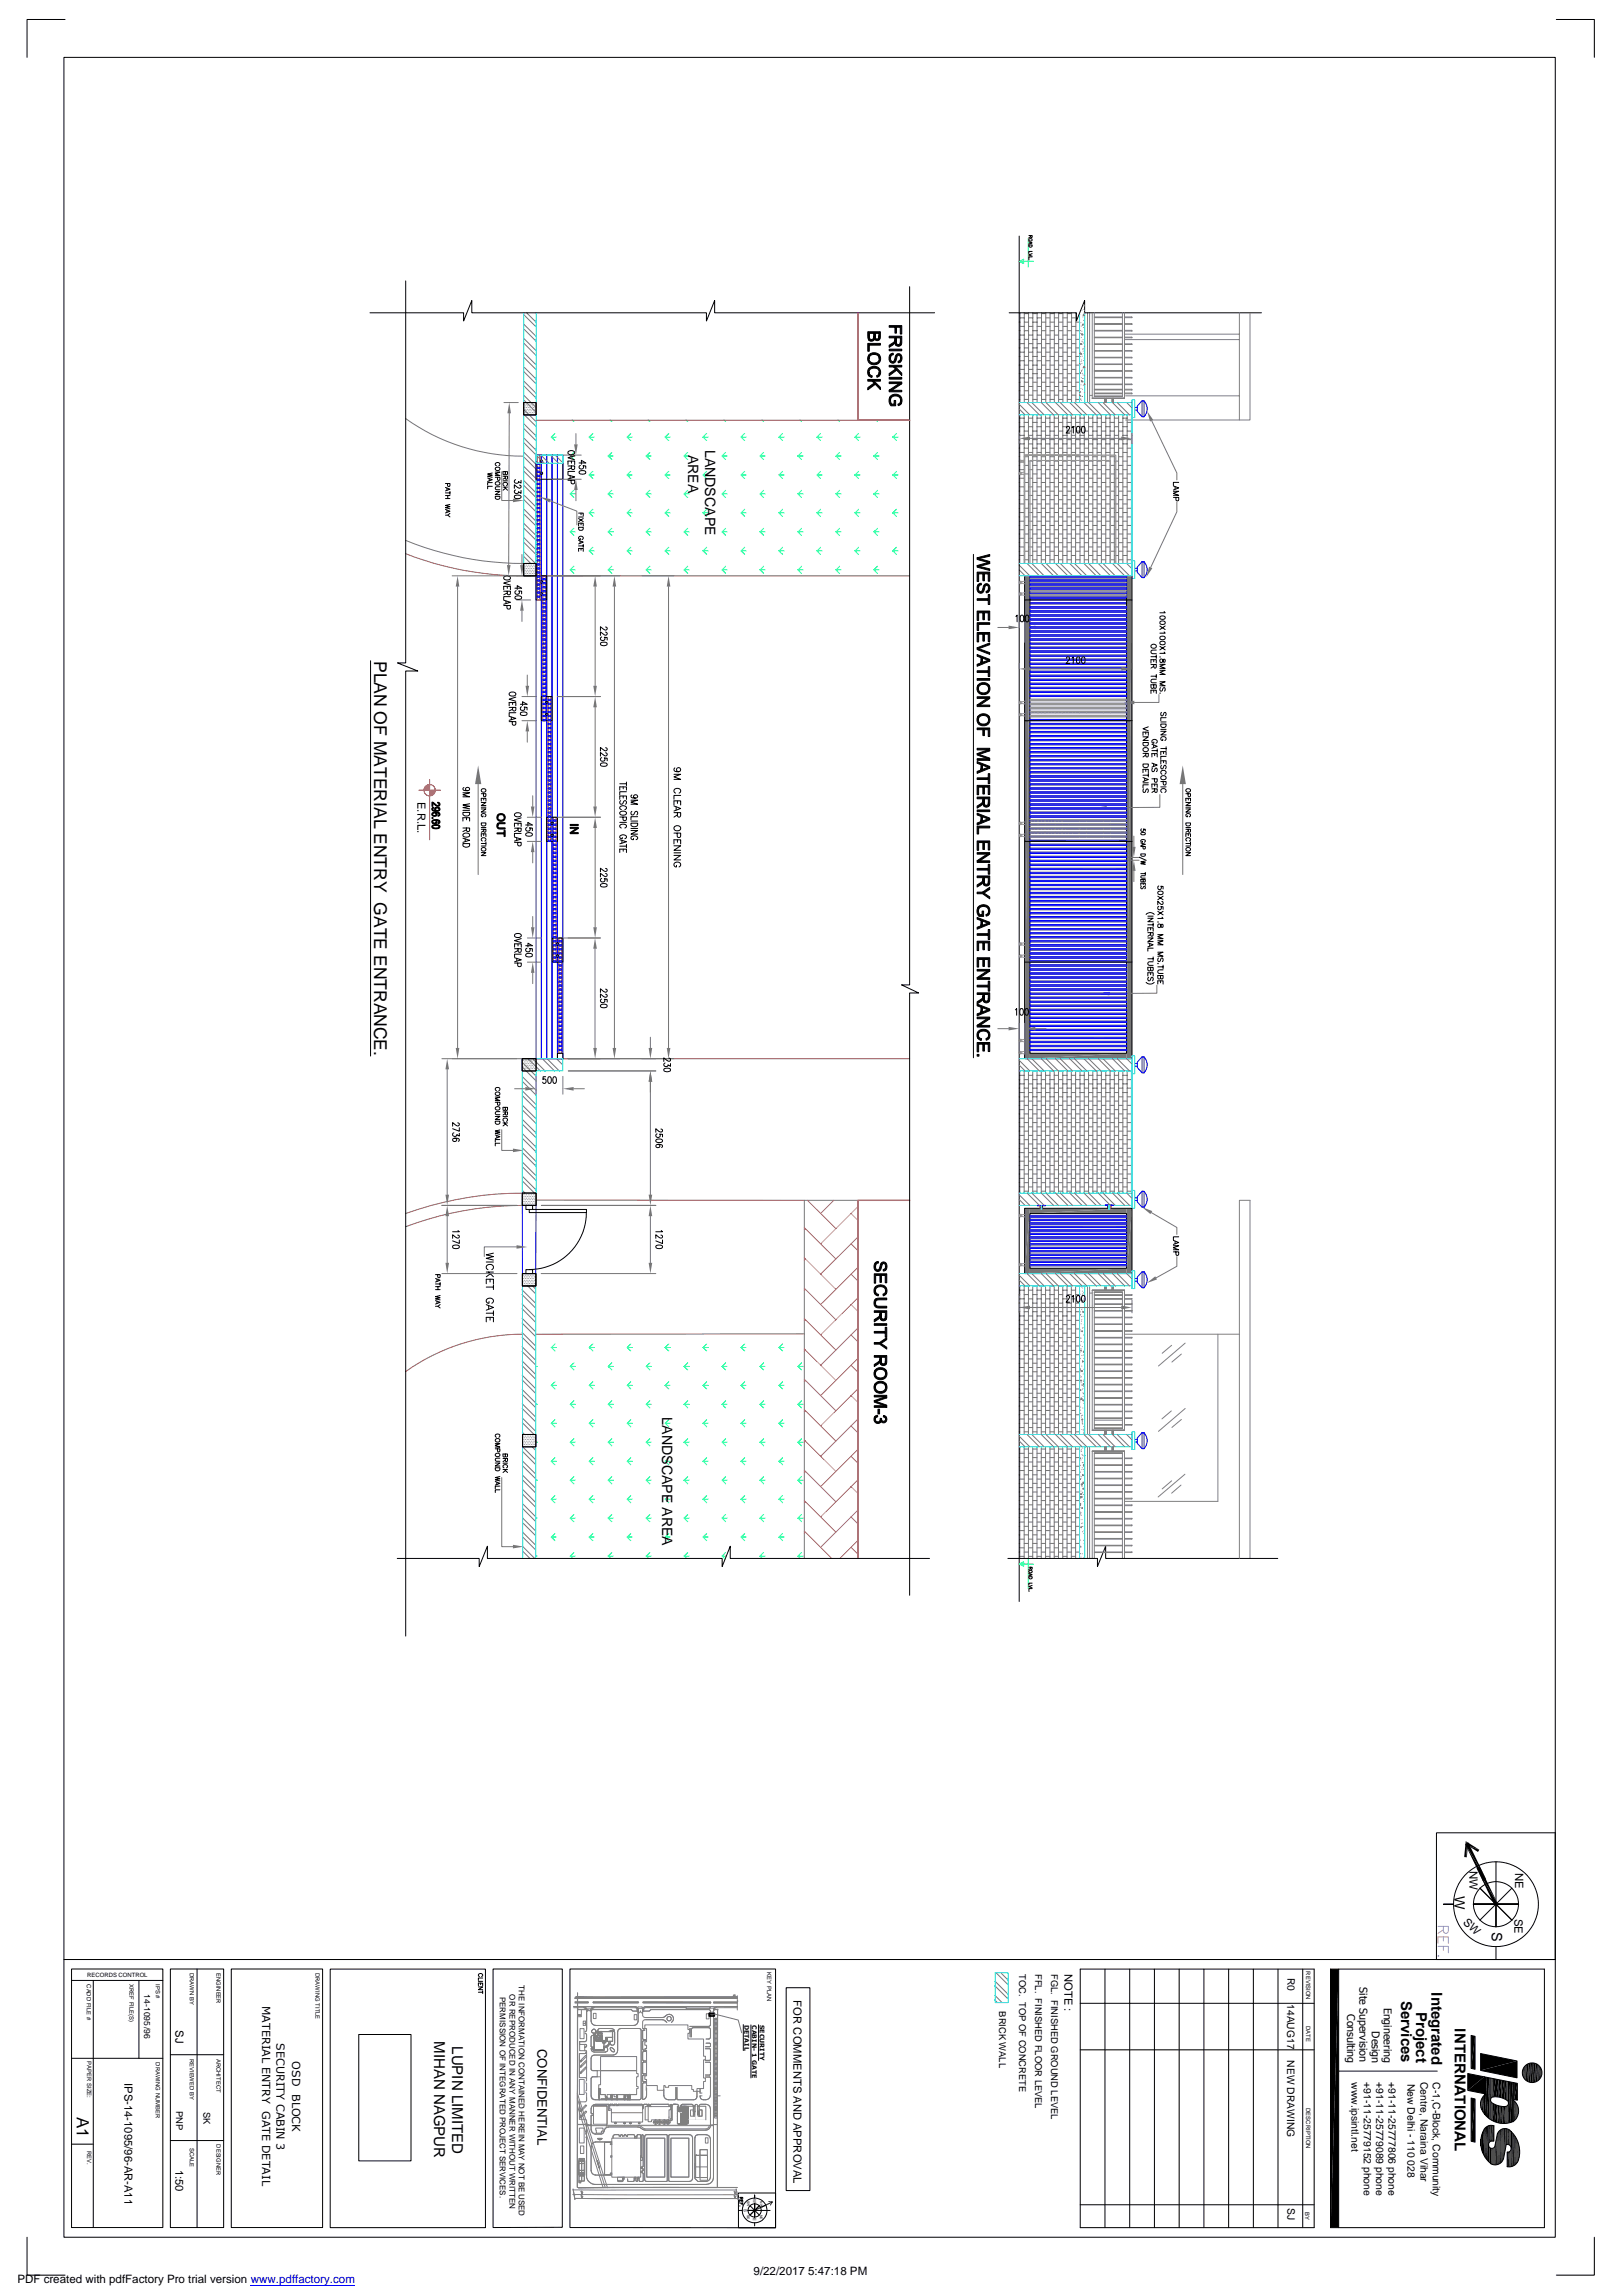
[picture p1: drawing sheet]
<svg xmlns="http://www.w3.org/2000/svg" width="594mm" height="841mm" viewBox="0 0 594 841" stroke-linecap="round" stroke-linejoin="round" font-family="sans-serif">
<defs><g id="words">
<text font-size="6.4" x="137.1" y="242.1" transform="rotate(90 137.1 242.1)">PLAN OF MATERIAL ENTRY GATE ENTRANCE.</text>
<text font-size="6.2" x="28.2" y="775.7" transform="rotate(90 28.2 775.7)">A1</text>
<g font-size="5.5">
<text x="524.3" y="730.2" transform="rotate(90 524.3 730.2)">Integrated</text>
<text x="513.2" y="733.2" transform="rotate(90 513.2 733.2)">Services</text>
<text x="518.7" y="737.2" transform="rotate(90 518.7 737.2)">Project</text>
<text x="532.8" y="743.3" transform="rotate(90 532.8 743.3)">INTERNATIONAL</text>
<text x="159" y="748.1" transform="rotate(90 159 748.1)">MIHAN NAGPUR</text>
<text x="165.6" y="749.9" transform="rotate(90 165.6 749.9)">LUPIN LIMITED</text>
</g>
<g font-size="5.2">
<text x="252" y="166.6" transform="rotate(90 252 166.6)">AREA</text>
<text x="258.3" y="164.7" transform="rotate(90 258.3 164.7)">LANDSCAPE</text>
<text x="242.6" y="519.3" transform="rotate(90 242.6 519.3)">LANDSCAPE AREA</text>
<text x="532.7" y="694.9" transform="rotate(90 532.7 694.9)">W</text>
<text x="546.4" y="707.9" transform="rotate(90 546.4 707.9)">S</text>
</g>
<text font-size="4.8" x="196.9" y="750.8" transform="rotate(90 196.9 750.8)">CONFIDENTIAL</text>
<g font-size="4.2">
<text x="538.2" y="685.5" transform="rotate(90 538.2 685.5)">NW</text>
<text x="554.9" y="686.3" transform="rotate(90 554.9 686.3)">NE</text>
<text x="535.7" y="704.5" transform="rotate(45 535.7 704.5)">SW</text>
<text x="554.7" y="703.1" transform="rotate(90 554.7 703.1)">SE</text>
<text x="276" y="833.7">9/22/2017 5:47:18 PM</text>
<text x="6.3" y="836.8">PDF created with pdfFactory Pro trial version www.pdffactory.com</text>
</g>
<g font-size="4.1">
<text x="153" y="293.9" transform="rotate(90 153 293.9)">E.R.L.</text>
<text x="389.9" y="723.3" transform="rotate(90 389.9 723.3)">NOTE :</text>
<text x="96" y="735.1" transform="rotate(90 96 735.1)">MATERIAL ENTRY GATE DETAIL</text>
<text x="290.6" y="733.1" transform="rotate(90 290.6 733.1)">FOR COMMENTS AND APPROVAL</text>
<text x="64.2" y="744" transform="rotate(90 64.2 744)">SJ</text>
<text x="101.2" y="748.7" transform="rotate(90 101.2 748.7)">SECURITY CABIN 3</text>
<text x="107" y="755.3" transform="rotate(90 107 755.3)">OSD</text>
<text x="45.6" y="763.3" transform="rotate(90 45.6 763.3)">IPS-14-1095/96-AR-A11</text>
<text x="107" y="767.4" transform="rotate(90 107 767.4)">BLOCK</text>
<text x="64.2" y="795" transform="rotate(90 64.2 795)">1:50</text>
</g>
<g font-size="3.9">
<text x="497.9" y="728.2" transform="rotate(90 497.9 728.2)">Site Supervision</text>
<text x="506.9" y="735.7" transform="rotate(90 506.9 735.7)">Engineering</text>
<text x="493.4" y="738.1" transform="rotate(90 493.4 738.1)">Consulting</text>
<text x="502.4" y="744.4" transform="rotate(90 502.4 744.4)">Design</text>
</g>
<g font-size="3.8">
<text x="471.6" y="724.7" transform="rotate(90 471.6 724.7)">R0</text>
<text x="471.5" y="734.4" transform="rotate(90 471.5 734.4)">14AUG17</text>
<text x="471.5" y="755" transform="rotate(90 471.5 755)">NEW DRAWING</text>
<text x="495" y="763.1" transform="rotate(90 495 763.1)">www.ipsintl.net</text>
<text x="499.5" y="762.9" transform="rotate(90 499.5 762.9)">+91-11-25779152 phone</text>
<text x="504" y="762.9" transform="rotate(90 504 762.9)">+91-11-25779089 phone</text>
<text x="508.6" y="762.9" transform="rotate(90 508.6 762.9)">+91-11-25777806 phone</text>
<text x="515.5" y="763.6" transform="rotate(90 515.5 763.6)">New Delhi - 110</text>
<text x="520.3" y="762.8" transform="rotate(90 520.3 762.8)">Centre, Naraina Vihar</text>
<text x="524.8" y="763.1" transform="rotate(90 524.8 763.1)">C-1,C-Block, Community</text>
<text x="515.5" y="791.7" transform="rotate(90 515.5 791.7)">028</text>
<text x="471.6" y="809.2" transform="rotate(90 471.6 809.2)">SJ</text>
</g>
<g font-size="3.4">
<text x="373.3" y="723.5" transform="rotate(90 373.3 723.5)">TOC. TOP OF CONCRETE</text>
<text x="379.1" y="723.3" transform="rotate(90 379.1 723.3)">FFL. FINISHED FLOOR LEVEL</text>
<text x="385" y="723.3" transform="rotate(90 385 723.3)">FGL. FINISHED GROUND LEVEL</text>
<text x="366" y="737" transform="rotate(90 366 737)">BRICK WALL</text>
<text x="64.5" y="773.5" transform="rotate(90 64.5 773.5)">PNP</text>
<text x="74.6" y="773.9" transform="rotate(90 74.6 773.9)">SK</text>
</g>
<text font-size="3.1" x="52.8" y="730.9" transform="rotate(90 52.8 730.9)">14-1095/96</text>
<g font-size="2.9">
<text x="183.1" y="731.8" transform="rotate(90 183.1 731.8)">PERMISSION OF INTEGRATED PROJECT SERVICES.</text>
<text x="186.6" y="730.8" transform="rotate(90 186.6 730.8)">OR REPRODUCED IN ANY MANNER WITHOUT WRITTEN</text>
<text x="190" y="727.4" transform="rotate(90 190 727.4)">THE INFORMATION CONTAINED HEREIN MAY NOT BE USED</text>
</g>
<g font-size="2.3">
<text x="272.7" y="741.9" transform="rotate(90 272.7 741.9)">DETAIL</text>
<text x="275.5" y="742" transform="rotate(90 275.5 742)">CABIN- 1 GATE</text>
<text x="278.3" y="742" transform="rotate(90 278.3 742)">SECURITY</text>
</g>
<g font-size="2.2">
<text x="32" y="724.4">RECORDS CONTROL</text>
<text x="69.6" y="722.9" transform="rotate(90 69.6 722.9)">DRAWN BY</text>
<text x="79.3" y="722.9" transform="rotate(90 79.3 722.9)">ENGINEER</text>
<text x="115.5" y="722.9" transform="rotate(90 115.5 722.9)">DRAWING TITLE</text>
<text x="281" y="722.7" transform="rotate(90 281 722.7)">KEY PLAN</text>
<text x="478.4" y="722.4" transform="rotate(90 478.4 722.4)">REVISION</text>
<text x="31.8" y="727.1" transform="rotate(90 31.8 727.1)">CADD FILE #</text>
<text x="47.5" y="727.1" transform="rotate(90 47.5 727.1)">XREF FILE(S)</text>
<text x="57" y="727.1" transform="rotate(90 57 727.1)">IPS #</text>
<text x="478.4" y="742.3" transform="rotate(90 478.4 742.3)">DATE</text>
<text x="31.9" y="755.3" transform="rotate(90 31.9 755.3)">PAPER SIZE:</text>
<text x="57" y="755.7" transform="rotate(90 57 755.7)">DRAWING NUMBER</text>
<text x="69.6" y="754.4" transform="rotate(90 69.6 754.4)">REVIEWED BY</text>
<text x="79.3" y="754.4" transform="rotate(90 79.3 754.4)">ARCHITECT</text>
<text x="478.4" y="772.5" transform="rotate(90 478.4 772.5)">DESCRIPTION</text>
<text x="79.3" y="785.8" transform="rotate(90 79.3 785.8)">DESIGNER</text>
<text x="31.9" y="788.1" transform="rotate(90 31.9 788.1)">REV.</text>
<text x="69.6" y="787.1" transform="rotate(90 69.6 787.1)">SCALE</text>
<text x="478" y="810.8" transform="rotate(90 478 810.8)">BY</text>
</g>
<g font-size="1.5">
<text x="272.5" y="809.7" transform="rotate(90 272.5 809.7)">S</text>
<text x="275.8" y="805.8" transform="rotate(90 275.8 805.8)">W</text>
<text x="275.8" y="812.9" transform="rotate(90 275.8 812.9)">E</text>
</g>
<g font-size="1.2">
<text x="273.6" y="806.5" transform="rotate(90 273.6 806.5)">SW</text>
<text x="278.4" y="806.6" transform="rotate(90 278.4 806.6)">NW</text>
<text x="273.6" y="811.6" transform="rotate(90 273.6 811.6)">SE</text>
<text x="278.4" y="811.7" transform="rotate(90 278.4 811.7)">NE</text>
</g>
</g></defs>
<g fill="none" stroke="#767676" stroke-width=".37">
<path d="M373.3 114.9h.3M373.3 118.1h.3M373.6 114.6v32.9M373.6 116.5h1.6M373.6 119.6h1.6M375.2 114.6v32.9M375.2 114.9h1.5M375.2 118.1h1.5M376.7 114.6v32.9M376.7 116.5h1.6M376.7 119.6h1.6M378.3 114.6v32.9"/>
<path d="M378.3 114.9h1.6M378.3 118.1h1.6M379.9 114.6v32.9M379.9 116.5h1.6M379.9 119.6h1.6M381.5 114.6v32.9M381.5 114.9h1.5M381.5 118.1h1.5M383 114.6v32.9M383 116.5h1.6M383 119.6h1.6M384.6 114.6v32.9"/>
<path d="M384.6 114.9h1.6M384.6 118.1h1.6M386.2 114.6v32.9M386.2 116.5h1.5M386.2 119.6h1.5M387.7 114.6v32.9M387.7 114.9h1.6M387.7 118.1h1.6M389.3 114.6v32.9M389.3 116.5h1.6M389.3 119.6h1.6M390.9 114.6v32.9"/>
<path d="M390.9 114.9h1.6M390.9 118.1h1.6M392.5 114.6v32.9M392.5 116.5h1.5M392.5 119.6h1.5M394 114.6v32.9M394 114.9h.3M394 118.1h1.4M395.4 114.9h.1M373.3 121.2h.3M373.3 124.4h.3M373.3 127.5h.3"/>
<path d="M373.3 130.6h.3M373.3 133.8h.3M373.3 136.9h.3M373.6 122.8h1.6M373.6 125.9h1.6M373.6 129.1h1.6M373.6 132.2h1.6M373.6 135.4h1.6M373.6 138.5h1.6M375.2 121.2h1.5M375.2 124.4h1.5M375.2 127.5h1.5"/>
<path d="M375.2 130.6h1.5M375.2 133.8h1.5M375.2 136.9h1.5M376.7 122.8h1.6M376.7 125.9h1.6M376.7 129.1h1.6M376.7 132.2h1.6M376.7 135.4h1.6M376.7 138.5h1.6M378.3 121.2h1.6M378.3 124.4h1.6M378.3 127.5h1.6"/>
<path d="M378.3 130.6h1.6M378.3 133.8h1.6M378.3 136.9h1.6M379.9 122.8h1.6M379.9 125.9h1.6M379.9 129.1h1.6M379.9 132.2h1.6M379.9 135.4h1.6M379.9 138.5h1.6M381.5 121.2h1.5M381.5 124.4h1.5M381.5 127.5h1.5"/>
<path d="M381.5 130.6h1.5M381.5 133.8h1.5M381.5 136.9h1.5M383 122.8h1.6M383 125.9h1.6M383 129.1h1.6M383 132.2h1.6M383 135.4h1.6M383 138.5h1.6M384.6 121.2h1.6M384.6 124.4h1.6M384.6 127.5h1.6"/>
<path d="M384.6 130.6h1.6M384.6 133.8h1.6M384.6 136.9h1.6M386.2 122.8h1.5M386.2 125.9h1.5M386.2 129.1h1.5M386.2 132.2h1.5M386.2 135.4h1.5M386.2 138.5h1.5M387.7 121.2h1.6M387.7 124.4h1.6M387.7 127.5h1.6"/>
<path d="M387.7 130.6h1.6M387.7 133.8h1.6M387.7 136.9h1.6M389.3 122.8h1.6M389.3 125.9h1.6M389.3 129.1h1.6M389.3 132.2h1.6M389.3 135.4h1.6M389.3 138.5h1.6M390.9 121.2h1.6M390.9 124.4h1.6M390.9 127.5h1.6"/>
<path d="M390.9 130.6h1.6M390.9 133.8h1.6M390.9 136.9h1.6M392.5 122.8h1.5M392.5 125.9h1.5M392.5 129.1h1.5M392.5 132.2h1.5M392.5 135.4h1.5M392.5 138.5h1.5M394 121.2h1.4M394 124.4h1.4M394 127.5h1.4"/>
<path d="M394 130.6h1.4M394 133.8h1.4M394 136.9h1.4M373.3 154.8h.2M373.3 158h.2M373.3 140.1h.3M373.3 143.2h.3M373.3 146.4h.3M373.5 152v54.5M373.5 153.2h1.6M373.5 156.4h1.6M373.5 159.5h1.6"/>
<path d="M373.6 141.6h1.6M373.6 144.8h1.6M375.1 152v54.5M375.1 154.8h1.6M375.1 158h1.6M375.2 140.1h1.5M375.2 143.2h1.5M375.2 146.4h1.5M376.7 152v54.5M376.7 153.2h1.5M376.7 156.4h1.5M376.7 159.5h1.5"/>
<path d="M376.7 141.6h1.6M376.7 144.8h1.6M378.2 152v54.5M378.2 154.8h1.6M378.2 158h1.6M378.3 140.1h1.6M378.3 143.2h1.6M378.3 146.4h1.6M379.8 152v54.5M379.8 153.2h1.6M379.8 156.4h1.6M379.8 159.5h1.6"/>
<path d="M379.9 141.6h1.6M379.9 144.8h1.6M381.4 152v54.5l4.5 4.5M381.4 154.8h1.5M381.4 158h1.5M381.5 140.1h1.5M381.5 143.2h1.5M381.5 146.4h1.5M382.9 152v54.5M382.9 153.2h1.7M382.9 156.4h1.7M382.9 159.5h1.7"/>
<path d="M383 141.6h1.6M383 144.8h1.6M384.6 152v54.5M384.6 154.8h1.5M384.6 158h1.5M384.6 140.1h1.6M384.6 143.2h1.6M384.6 146.4h1.6M386.1 152v54.5M386.1 153.2h1.6M386.1 156.4h1.6M386.1 159.5h1.6"/>
<path d="M386.2 141.6h1.5M386.2 144.8h1.5M387.7 152v54.5M387.7 154.8h1.6M387.7 158h1.6M387.7 140.1h1.6M387.7 143.2h1.6M387.7 146.4h1.6M389.3 152v54.5M389.3 153.2h1.5M389.3 156.4h1.5M389.3 159.5h1.5"/>
<path d="M389.3 141.6h1.6M389.3 144.8h1.6M390.8 152v54.5M390.8 154.8h1.6M390.8 158h1.6M390.9 140.1h1.6M390.9 143.2h1.6M390.9 146.4h1.6M392.4 152v54.5M392.4 153.2h1.6M392.4 156.4h1.6M392.4 159.5h1.6"/>
<path d="M392.5 141.6h1.5M392.5 144.8h1.5M394 152v54.5M394 154.8h1.6M394 158h1.6M394 140.1h1.4M394 143.2h1.4M394 146.4h1.4M395.6 152v54.5M395.6 153.2h1.5M395.6 156.4h1.5M395.6 159.5h1.5"/>
<path d="M397.1 152v54.5M397.1 154.8h1.6M397.1 158h1.6M398.7 152v54.5M398.7 153.2h1.6M398.7 156.4h1.6M398.7 159.5h1.6M400.3 152v54.5M400.3 154.8h1.5M400.3 158h1.5M401.8 152v54.5M401.8 153.2h1.6"/>
<path d="M401.8 156.4h1.6M401.8 159.5h1.6M403.4 152v54.5M403.4 154.8h1.6M403.4 158h1.6M405 152v54.5M405 153.2h1.6M405 156.4h1.6M405 159.5h1.6M406.6 152v54.5M406.6 154.8h1.5M406.6 158h1.5"/>
<path d="M408.1 152v54.5M408.1 153.2h1.6M408.1 156.4h1.6M408.1 159.5h1.6M409.7 152v54.5M409.7 154.8h1.6M409.7 158h1.6M411.3 152v54.5M411.3 153.2h1.5M411.3 156.4h1.5M411.3 159.5h1.5M412.8 152v54.5"/>
<path d="M412.8 154.8h1.6M412.8 158h1.6M414.4 152v54.5l.2 .2M414.4 153.2h.2M414.4 156.4h.2M414.4 159.5h.2M373.3 161.1h.2M373.3 164.2h.2M373.3 167.4h.2M373.3 170.5h.2M373.3 173.7h.2M373.3 176.8h.2"/>
<path d="M373.3 180h.2M373.5 162.7h1.6M373.5 165.8h1.6M373.5 169h1.6M373.5 172.1h1.6M373.5 175.2h1.6M373.5 178.4h1.6M375.1 161.1h1.6M375.1 164.2h1.6M375.1 167.4h1.6M375.1 170.5h1.6M375.1 173.7h1.6"/>
<path d="M375.1 176.8h1.6M375.1 180h1.6M376.7 162.7h1.5M376.7 165.8h1.5M376.7 169h1.5M376.7 172.1h1.5M376.7 175.2h1.5M376.7 178.4h1.5M378.2 161.1h1.6M378.2 164.2h1.6M378.2 167.4h1.6M378.2 170.5h1.6"/>
<path d="M378.2 173.7h1.6M378.2 176.8h1.6M378.2 180h1.6M379.8 162.7h1.6M379.8 165.8h1.6M379.8 169h1.6M379.8 172.1h1.6M379.8 175.2h1.6M379.8 178.4h1.6M381.4 161.1h1.5M381.4 164.2h1.5M381.4 167.4h1.5"/>
<path d="M381.4 170.5h1.5M381.4 173.7h1.5M381.4 176.8h1.5M381.4 180h1.5M382.9 162.7h1.7M382.9 165.8h1.7M382.9 169h1.7M382.9 172.1h1.7M382.9 175.2h1.7M382.9 178.4h1.7M384.6 161.1h1.5M384.6 164.2h1.5"/>
<path d="M384.6 167.4h1.5M384.6 170.5h1.5M384.6 173.7h1.5M384.6 176.8h1.5M384.6 180h1.5M386.1 162.7h1.6M386.1 165.8h1.6M386.1 169h1.6M386.1 172.1h1.6M386.1 175.2h1.6M386.1 178.4h1.6M387.7 161.1h1.6"/>
<path d="M387.7 164.2h1.6M387.7 167.4h1.6M387.7 170.5h1.6M387.7 173.7h1.6M387.7 176.8h1.6M387.7 180h1.6M389.3 162.7h1.5M389.3 165.8h1.5M389.3 169h1.5M389.3 172.1h1.5M389.3 175.2h1.5M389.3 178.4h1.5"/>
<path d="M390.8 161.1h1.6M390.8 164.2h1.6M390.8 167.4h1.6M390.8 170.5h1.6M390.8 173.7h1.6M390.8 176.8h1.6M390.8 180h1.6M392.4 162.7h1.6M392.4 165.8h1.6M392.4 169h1.6M392.4 172.1h1.6M392.4 175.2h1.6"/>
<path d="M392.4 178.4h1.6M394 161.1h1.6M394 164.2h1.6M394 167.4h1.6M394 170.5h1.6M394 173.7h1.6M394 176.8h1.6M394 180h1.6M395.6 162.7h1.5M395.6 165.8h1.5M395.6 169h1.5M395.6 172.1h1.5"/>
<path d="M395.6 175.2h1.5M395.6 178.4h1.5M397.1 161.1h1.6M397.1 164.2h1.6M397.1 167.4h1.6M397.1 170.5h1.6M397.1 173.7h1.6M397.1 176.8h1.6M397.1 180h1.6M398.7 162.7h1.6M398.7 165.8h1.6M398.7 169h1.6"/>
<path d="M398.7 172.1h1.6M398.7 175.2h1.6M398.7 178.4h1.6M400.3 161.1h1.5M400.3 164.2h1.5M400.3 167.4h1.5M400.3 170.5h1.5M400.3 173.7h1.5M400.3 176.8h1.5M400.3 180h1.5M401.8 162.7h1.6M401.8 165.8h1.6"/>
<path d="M401.8 169h1.6M401.8 172.1h1.6M401.8 175.2h1.6M401.8 178.4h1.6M403.4 161.1h1.6M403.4 164.2h1.6M403.4 167.4h1.6M403.4 170.5h1.6M403.4 173.7h1.6M403.4 176.8h1.6M403.4 180h1.6M405 162.7h1.6"/>
<path d="M405 165.8h1.6M405 169h1.6M405 172.1h1.6M405 175.2h1.6M405 178.4h1.6M406.6 161.1h1.5M406.6 164.2h1.5M406.6 167.4h1.5M406.6 170.5h1.5M406.6 173.7h1.5M406.6 176.8h1.5M406.6 180h1.5"/>
<path d="M408.1 162.7h1.6M408.1 165.8h1.6M408.1 169h1.6M408.1 172.1h1.6M408.1 175.2h1.6M408.1 178.4h1.6M409.7 161.1h1.6M409.7 164.2h1.6M409.7 167.4h1.6M409.7 170.5h1.6M409.7 173.7h1.6M409.7 176.8h1.6"/>
<path d="M409.7 180h1.6M411.3 162.7h1.5M411.3 165.8h1.5M411.3 169h1.5M411.3 172.1h1.5M411.3 175.2h1.5M411.3 178.4h1.5M412.8 161.1h1.6M412.8 164.2h1.6M412.8 167.4h1.6M412.8 170.5h1.6M412.8 173.7h1.6"/>
<path d="M412.8 176.8h1.6M412.8 180h1.6M414.4 162.7h.2M414.4 165.8h.2M414.4 169h.2M414.4 172.1h.2M414.4 175.2h.2M414.4 178.4h.2M373.3 183.1h.2M373.3 186.3h.2M373.3 189.4h.2M373.3 192.6h.2"/>
<path d="M373.3 195.7h.2M373.3 198.9h.2M373.5 181.6h1.6M373.5 184.7h1.6M373.5 187.8h1.6M373.5 191h1.6M373.5 194.1h1.6M373.5 197.3h1.6M375.1 183.1h1.6M375.1 186.3h1.6M375.1 189.4h1.6M375.1 192.6h1.6"/>
<path d="M375.1 195.7h1.6M375.1 198.9h1.6M376.7 181.6h1.5M376.7 184.7h1.5M376.7 187.8h1.5M376.7 191h1.5M376.7 194.1h1.5M376.7 197.3h1.5M378.2 183.1h1.6M378.2 186.3h1.6M378.2 189.4h1.6M378.2 192.6h1.6"/>
<path d="M378.2 195.7h1.6M378.2 198.9h1.6M379.8 181.6h1.6M379.8 184.7h1.6M379.8 187.8h1.6M379.8 191h1.6M379.8 194.1h1.6M379.8 197.3h1.6M381.4 183.1h1.5M381.4 186.3h1.5M381.4 189.4h1.5M381.4 192.6h1.5"/>
<path d="M381.4 195.7h1.5M381.4 198.9h1.5M382.9 181.6h1.7M382.9 184.7h1.7M382.9 187.8h1.7M382.9 191h1.7M382.9 194.1h1.7M382.9 197.3h1.7M384.6 183.1h1.5M384.6 186.3h1.5M384.6 189.4h1.5M384.6 192.6h1.5"/>
<path d="M384.6 195.7h1.5M384.6 198.9h1.5M386.1 181.6h1.6M386.1 184.7h1.6M386.1 187.8h1.6M386.1 191h1.6M386.1 194.1h1.6M386.1 197.3h1.6M387.7 183.1h1.6M387.7 186.3h1.6M387.7 189.4h1.6M387.7 192.6h1.6"/>
<path d="M387.7 195.7h1.6M387.7 198.9h1.6M389.3 181.6h1.5M389.3 184.7h1.5M389.3 187.8h1.5M389.3 191h1.5M389.3 194.1h1.5M389.3 197.3h1.5M390.8 183.1h1.6M390.8 186.3h1.6M390.8 189.4h1.6M390.8 192.6h1.6"/>
<path d="M390.8 195.7h1.6M390.8 198.9h1.6M392.4 181.6h1.6M392.4 184.7h1.6M392.4 187.8h1.6M392.4 191h1.6M392.4 194.1h1.6M392.4 197.3h1.6M394 183.1h1.6M394 186.3h1.6M394 189.4h1.6M394 192.6h1.6"/>
<path d="M394 195.7h1.6M394 198.9h1.6M395.6 181.6h1.5M395.6 184.7h1.5M395.6 187.8h1.5M395.6 191h1.5M395.6 194.1h1.5M395.6 197.3h1.5M397.1 183.1h1.6M397.1 186.3h1.6M397.1 189.4h1.6M397.1 192.6h1.6"/>
<path d="M397.1 195.7h1.6M397.1 198.9h1.6M398.7 181.6h1.6M398.7 184.7h1.6M398.7 187.8h1.6M398.7 191h1.6M398.7 194.1h1.6M398.7 197.3h1.6M400.3 183.1h1.5M400.3 186.3h1.5M400.3 189.4h1.5M400.3 192.6h1.5"/>
<path d="M400.3 195.7h1.5M400.3 198.9h1.5M401.8 181.6h1.6M401.8 184.7h1.6M401.8 187.8h1.6M401.8 191h1.6M401.8 194.1h1.6M401.8 197.3h1.6M403.4 183.1h1.6M403.4 186.3h1.6M403.4 189.4h1.6M403.4 192.6h1.6"/>
<path d="M403.4 195.7h1.6M403.4 198.9h1.6M405 181.6h1.6M405 184.7h1.6M405 187.8h1.6M405 191h1.6M405 194.1h1.6M405 197.3h1.6M406.6 183.1h1.5M406.6 186.3h1.5M406.6 189.4h1.5M406.6 192.6h1.5"/>
<path d="M406.6 195.7h1.5M406.6 198.9h1.5M408.1 181.6h1.6M408.1 184.7h1.6M408.1 187.8h1.6M408.1 191h1.6M408.1 194.1h1.6M408.1 197.3h1.6M409.7 183.1h1.6M409.7 186.3h1.6M409.7 189.4h1.6M409.7 192.6h1.6"/>
<path d="M409.7 195.7h1.6M409.7 198.9h1.6M411.3 181.6h1.5M411.3 184.7h1.5M411.3 187.8h1.5M411.3 191h1.5M411.3 194.1h1.5M411.3 197.3h1.5M412.8 183.1h1.6M412.8 186.3h1.6M412.8 189.4h1.6M412.8 192.6h1.6"/>
<path d="M412.8 195.7h1.6M412.8 198.9h1.6M414.4 181.6h.2M414.4 184.7h.2M414.4 187.8h.2M414.4 191h.2M414.4 194.1h.2M414.4 197.3h.2M373.3 202h.2M373.3 205.1h.2M373.3 207.1l3.9 3.9M373.3 208.9l2.2 2.1"/>
<path d="M373.5 200.4h1.6M373.5 203.6h1.6M375.1 202h1.6M375.1 205.1h1.6M376.2 206.5l4.5 4.5M376.7 200.4h1.5M376.7 203.6h1.5M377.9 206.5l4.5 4.5M378.2 202h1.6M378.2 205.1h1.6M379.8 200.4h1.6M379.8 203.6h1.6"/>
<path d="M381.4 202h1.5M381.4 205.1h1.5M382.9 200.4h1.7M382.9 203.6h1.7M383.1 206.5l4.5 4.5M384.6 202h1.5M384.6 205.1h1.5M386.1 200.4h1.6M386.1 203.6h1.6M386.6 206.5l4.5 4.5M387.7 202h1.6M387.7 205.1h1.6"/>
<path d="M388.3 206.5l4.6 4.5M389.3 200.4h1.5M389.3 203.6h1.5M390.8 202h1.6M390.8 205.1h1.6M391.8 206.5l4.5 4.5M392.4 200.4h1.6M392.4 203.6h1.6M393.5 206.5l4.6 4.5M394 202h1.6M394 205.1h1.6M395.6 200.4h1.5"/>
<path d="M395.6 203.6h1.5M397 206.5l4.5 4.5M397.1 202h1.6M397.1 205.1h1.6M398.7 200.4h1.6M398.7 203.6h1.6M398.7 206.5l4.6 4.5M400.3 202h1.5M400.3 205.1h1.5M401.8 200.4h1.6M401.8 203.6h1.6M402.3 206.5l4.4 4.5"/>
<path d="M403.4 202h1.6M403.4 205.1h1.6M404 206.5l4.5 4.5M405 200.4h1.6M405 203.6h1.6M406.6 202h1.5M406.6 205.1h1.5M407.5 206.5l4.4 4.5M408.1 200.4h1.6M408.1 203.6h1.6M409.2 206.5l4.5 4.5M409.7 202h1.6"/>
<path d="M409.7 205.1h1.6M411.3 200.4h1.5M411.3 203.6h1.5M412.7 206.5l1.9 1.9M412.8 202h1.6M412.8 205.1h1.6M414.4 200.4h.2M414.4 203.6h.2M373.3 392.5h.2M373.3 395.6h.2M373.3 398.8h.2M373.5 392.5v44.7"/>
<path d="M373.5 394.1h1.6M373.5 397.2h1.6M375.1 392.5v44.7M375.1 392.5h1.6M375.1 395.6h1.6M375.1 398.8h1.6M376.7 392.5v44.7M376.7 394.1h1.5M376.7 397.2h1.5M378.2 392.5v44.7M378.2 392.5h1.6M378.2 395.6h1.6"/>
<path d="M378.2 398.8h1.6M379.8 392.5v44.7M379.8 394.1h1.6M379.8 397.2h1.6M381.4 392.5v44.7M381.4 392.5h1.5M381.4 395.6h1.5M381.4 398.8h1.5M382.9 392.5v44.7M382.9 394.1h1.7M382.9 397.2h1.7M384.6 392.5v44.7"/>
<path d="M384.6 392.5h1.5M384.6 395.6h1.5M384.6 398.8h1.5M386.1 392.5v44.7M386.1 394.1h1.6M386.1 397.2h1.6M387.7 392.5v44.7M387.7 392.5h1.6M387.7 395.6h1.6M387.7 398.8h1.6M389.3 392.5v44.7M389.3 394.1h1.5"/>
<path d="M389.3 397.2h1.5M390.8 392.5v44.7M390.8 392.5h1.6M390.8 395.6h1.6M390.8 398.8h1.6M392.4 392.5v44.7M392.4 394.1h1.6M392.4 397.2h1.6M394 392.5v44.7M394 392.5h1.6M394 395.6h1.6M394 398.8h1.6"/>
<path d="M395.6 392.5v44.7M395.6 394.1h1.5M395.6 397.2h1.5M397.1 392.5v44.7M397.1 392.5h1.6M397.1 395.6h1.6M397.1 398.8h1.6M398.7 392.5v44.7M398.7 394.1h1.6M398.7 397.2h1.6M400.3 392.5v44.7M400.3 392.5h1.5"/>
<path d="M400.3 395.6h1.5M400.3 398.8h1.5M401.8 392.5v44.7M401.8 394.1h1.6M401.8 397.2h1.6M403.4 392.5v44.7M403.4 392.5h1.6M403.4 395.6h1.6M403.4 398.8h1.6M405 392.5v44.7M405 394.1h1.6M405 397.2h1.6"/>
<path d="M406.6 392.5v44.7M406.6 392.5h1.5M406.6 395.6h1.5M406.6 398.8h1.5M408.1 392.5v44.7M408.1 394.1h1.6M408.1 397.2h1.6M409.7 392.5v44.7M409.7 392.5h1.6M409.7 395.6h1.6M409.7 398.8h1.6M411.3 392.5v44.7"/>
<path d="M411.3 394.1h1.5M411.3 397.2h1.5M412.8 392.5v44.7M412.8 392.5h1.6M412.8 395.6h1.6M412.8 398.8h1.6M414.4 392.5v44.7M414.4 394.1h.2M414.4 397.2h.2M373.3 401.9h.2M373.3 405.1h.2M373.3 408.2h.2"/>
<path d="M373.3 411.4h.2M373.3 414.5h.2M373.3 417.6h.2M373.5 400.4h1.6M373.5 403.5h1.6M373.5 406.6h1.6M373.5 409.8h1.6M373.5 412.9h1.6M373.5 416.1h1.6M373.5 419.2h1.6M375.1 401.9h1.6M375.1 405.1h1.6"/>
<path d="M375.1 408.2h1.6M375.1 411.4h1.6M375.1 414.5h1.6M375.1 417.6h1.6M376.7 400.4h1.5M376.7 403.5h1.5M376.7 406.6h1.5M376.7 409.8h1.5M376.7 412.9h1.5M376.7 416.1h1.5M376.7 419.2h1.5M378.2 401.9h1.6"/>
<path d="M378.2 405.1h1.6M378.2 408.2h1.6M378.2 411.4h1.6M378.2 414.5h1.6M378.2 417.6h1.6M379.8 400.4h1.6M379.8 403.5h1.6M379.8 406.6h1.6M379.8 409.8h1.6M379.8 412.9h1.6M379.8 416.1h1.6M379.8 419.2h1.6"/>
<path d="M381.4 401.9h1.5M381.4 405.1h1.5M381.4 408.2h1.5M381.4 411.4h1.5M381.4 414.5h1.5M381.4 417.6h1.5M382.9 400.4h1.7M382.9 403.5h1.7M382.9 406.6h1.7M382.9 409.8h1.7M382.9 412.9h1.7M382.9 416.1h1.7"/>
<path d="M382.9 419.2h1.7M384.6 401.9h1.5M384.6 405.1h1.5M384.6 408.2h1.5M384.6 411.4h1.5M384.6 414.5h1.5M384.6 417.6h1.5M386.1 400.4h1.6M386.1 403.5h1.6M386.1 406.6h1.6M386.1 409.8h1.6M386.1 412.9h1.6"/>
<path d="M386.1 416.1h1.6M386.1 419.2h1.6M387.7 401.9h1.6M387.7 405.1h1.6M387.7 408.2h1.6M387.7 411.4h1.6M387.7 414.5h1.6M387.7 417.6h1.6M389.3 400.4h1.5M389.3 403.5h1.5M389.3 406.6h1.5M389.3 409.8h1.5"/>
<path d="M389.3 412.9h1.5M389.3 416.1h1.5M389.3 419.2h1.5M390.8 401.9h1.6M390.8 405.1h1.6M390.8 408.2h1.6M390.8 411.4h1.6M390.8 414.5h1.6M390.8 417.6h1.6M392.4 400.4h1.6M392.4 403.5h1.6M392.4 406.6h1.6"/>
<path d="M392.4 409.8h1.6M392.4 412.9h1.6M392.4 416.1h1.6M392.4 419.2h1.6M394 401.9h1.6M394 405.1h1.6M394 408.2h1.6M394 411.4h1.6M394 414.5h1.6M394 417.6h1.6M395.6 400.4h1.5M395.6 403.5h1.5"/>
<path d="M395.6 406.6h1.5M395.6 409.8h1.5M395.6 412.9h1.5M395.6 416.1h1.5M395.6 419.2h1.5M397.1 401.9h1.6M397.1 405.1h1.6M397.1 408.2h1.6M397.1 411.4h1.6M397.1 414.5h1.6M397.1 417.6h1.6M398.7 400.4h1.6"/>
<path d="M398.7 403.5h1.6M398.7 406.6h1.6M398.7 409.8h1.6M398.7 412.9h1.6M398.7 416.1h1.6M398.7 419.2h1.6M400.3 401.9h1.5M400.3 405.1h1.5M400.3 408.2h1.5M400.3 411.4h1.5M400.3 414.5h1.5M400.3 417.6h1.5"/>
<path d="M401.8 400.4h1.6M401.8 403.5h1.6M401.8 406.6h1.6M401.8 409.8h1.6M401.8 412.9h1.6M401.8 416.1h1.6M401.8 419.2h1.6M403.4 401.9h1.6M403.4 405.1h1.6M403.4 408.2h1.6M403.4 411.4h1.6M403.4 414.5h1.6"/>
<path d="M403.4 417.6h1.6M405 400.4h1.6M405 403.5h1.6M405 406.6h1.6M405 409.8h1.6M405 412.9h1.6M405 416.1h1.6M405 419.2h1.6M406.6 401.9h1.5M406.6 405.1h1.5M406.6 408.2h1.5M406.6 411.4h1.5"/>
<path d="M406.6 414.5h1.5M406.6 417.6h1.5M408.1 400.4h1.6M408.1 403.5h1.6M408.1 406.6h1.6M408.1 409.8h1.6M408.1 412.9h1.6M408.1 416.1h1.6M408.1 419.2h1.6M409.7 401.9h1.6M409.7 405.1h1.6M409.7 408.2h1.6"/>
<path d="M409.7 411.4h1.6M409.7 414.5h1.6M409.7 417.6h1.6M411.3 400.4h1.5M411.3 403.5h1.5M411.3 406.6h1.5M411.3 409.8h1.5M411.3 412.9h1.5M411.3 416.1h1.5M411.3 419.2h1.5M412.8 401.9h1.6M412.8 405.1h1.6"/>
<path d="M412.8 408.2h1.6M412.8 411.4h1.6M412.8 414.5h1.6M412.8 417.6h1.6M414.4 400.4h.2M414.4 403.5h.2M414.4 406.6h.2M414.4 409.8h.2M414.4 412.9h.2M414.4 416.1h.2M414.4 419.2h.2M373.3 420.8h.2"/>
<path d="M373.3 424h.2M373.3 427.1h.2M373.3 430.2h.2M373.3 433.4h.2M373.3 436.5h.2M373.5 422.4h1.6M373.5 425.5h1.6M373.5 428.7h1.6M373.5 431.8h1.6M373.5 435h1.6M375.1 420.8h1.6M375.1 424h1.6"/>
<path d="M375.1 427.1h1.6M375.1 430.2h1.6M375.1 433.4h1.6M375.1 436.5h1.6M376.7 422.4h1.5M376.7 425.5h1.5M376.7 428.7h1.5M376.7 431.8h1.5M376.7 435h1.5M378.2 420.8h1.6M378.2 424h1.6M378.2 427.1h1.6"/>
<path d="M378.2 430.2h1.6M378.2 433.4h1.6M378.2 436.5h1.6M379.8 422.4h1.6M379.8 425.5h1.6M379.8 428.7h1.6M379.8 431.8h1.6M379.8 435h1.6M381.4 420.8h1.5M381.4 424h1.5M381.4 427.1h1.5M381.4 430.2h1.5"/>
<path d="M381.4 433.4h1.5M381.4 436.5h1.5M382.9 422.4h1.7M382.9 425.5h1.7M382.9 428.7h1.7M382.9 431.8h1.7M382.9 435h1.7M384.6 420.8h1.5M384.6 424h1.5M384.6 427.1h1.5M384.6 430.2h1.5M384.6 433.4h1.5"/>
<path d="M384.6 436.5h1.5M386.1 422.4h1.6M386.1 425.5h1.6M386.1 428.7h1.6M386.1 431.8h1.6M386.1 435h1.6M387.7 420.8h1.6M387.7 424h1.6M387.7 427.1h1.6M387.7 430.2h1.6M387.7 433.4h1.6M387.7 436.5h1.6"/>
<path d="M389.3 422.4h1.5M389.3 425.5h1.5M389.3 428.7h1.5M389.3 431.8h1.5M389.3 435h1.5M390.8 420.8h1.6M390.8 424h1.6M390.8 427.1h1.6M390.8 430.2h1.6M390.8 433.4h1.6M390.8 436.5h1.6M392.4 422.4h1.6"/>
<path d="M392.4 425.5h1.6M392.4 428.7h1.6M392.4 431.8h1.6M392.4 435h1.6M394 420.8h1.6M394 424h1.6M394 427.1h1.6M394 430.2h1.6M394 433.4h1.6M394 436.5h1.6M395.6 422.4h1.5M395.6 425.5h1.5"/>
<path d="M395.6 428.7h1.5M395.6 431.8h1.5M395.6 435h1.5M397.1 420.8h1.6M397.1 424h1.6M397.1 427.1h1.6M397.1 430.2h1.6M397.1 433.4h1.6M397.1 436.5h1.6M398.7 422.4h1.6M398.7 425.5h1.6M398.7 428.7h1.6"/>
<path d="M398.7 431.8h1.6M398.7 435h1.6M400.3 420.8h1.5M400.3 424h1.5M400.3 427.1h1.5M400.3 430.2h1.5M400.3 433.4h1.5M400.3 436.5h1.5M401.8 422.4h1.6M401.8 425.5h1.6M401.8 428.7h1.6M401.8 431.8h1.6"/>
<path d="M401.8 435h1.6M403.4 420.8h1.6M403.4 424h1.6M403.4 427.1h1.6M403.4 430.2h1.6M403.4 433.4h1.6M403.4 436.5h1.6M405 422.4h1.6M405 425.5h1.6M405 428.7h1.6M405 431.8h1.6M405 435h1.6"/>
<path d="M406.6 420.8h1.5M406.6 424h1.5M406.6 427.1h1.5M406.6 430.2h1.5M406.6 433.4h1.5M406.6 436.5h1.5M408.1 422.4h1.6M408.1 425.5h1.6M408.1 428.7h1.6M408.1 431.8h1.6M408.1 435h1.6M409.7 420.8h1.6"/>
<path d="M409.7 424h1.6M409.7 427.1h1.6M409.7 430.2h1.6M409.7 433.4h1.6M409.7 436.5h1.6M411.3 422.4h1.5M411.3 425.5h1.5M411.3 428.7h1.5M411.3 431.8h1.5M411.3 435h1.5M412.8 420.8h1.6M412.8 424h1.6"/>
<path d="M412.8 427.1h1.6M412.8 430.2h1.6M412.8 433.4h1.6M412.8 436.5h1.6M414.4 422.4h.2M414.4 425.5h.2M414.4 428.7h.2M414.4 431.8h.2M414.4 435h.2M373.3 471.2h.2v54.5M373.3 474.4h.2M373.3 477.5h.2"/>
<path d="M373.5 472.8h1.6M373.5 476h1.6M373.5 479.1h1.6M375.1 474.4h1.6M375.1 477.5h1.6M376.7 472.8h1.5M376.7 476h1.5M376.7 479.1h1.5M378.2 474.4h1.6M378.2 477.5h1.6M379.8 472.8h1.6M379.8 476h1.6"/>
<path d="M379.8 479.1h1.6M381.4 474.4h1.5M381.4 477.5h1.5M382.9 472.8h1.7M382.9 476h1.7M382.9 479.1h1.7M384.6 474.4h1.5M384.6 477.5h1.5M386.1 472.8h1.6M386.1 476h1.6M386.1 479.1h1.6M387.7 474.4h1.6"/>
<path d="M387.7 477.5h1.6M389.3 472.8h1.5M389.3 476h1.5M389.3 479.1h1.5M390.8 474.4h1.6M390.8 477.5h1.6M392.4 472.8h1.6M392.4 476h1.6M392.4 479.1h1.6M394 474.4h1.4M394 477.5h1.4M395.4 471.2h-1.4v54.5"/>
<path d="M373.3 480.7h.2M373.3 483.9h.2M373.3 487h.2M373.3 490.1h.2M373.3 493.3h.2M373.3 496.4h.2M373.3 499.6h.2M373.5 482.2h1.6M373.5 485.4h1.6M373.5 488.6h1.6M373.5 491.7h1.6M373.5 494.9h1.6"/>
<path d="M373.5 498h1.6M375.1 480.7h1.6M375.1 483.9h1.6M375.1 487h1.6M375.1 490.1h1.6M375.1 493.3h1.6M375.1 496.4h1.6M375.1 499.6h1.6M376.7 482.2h1.5M376.7 485.4h1.5M376.7 488.6h1.5M376.7 491.7h1.5"/>
<path d="M376.7 494.9h1.5M376.7 498h1.5M378.2 480.7h1.6M378.2 483.9h1.6M378.2 487h1.6M378.2 490.1h1.6M378.2 493.3h1.6M378.2 496.4h1.6M378.2 499.6h1.6M379.8 482.2h1.6M379.8 485.4h1.6M379.8 488.6h1.6"/>
<path d="M379.8 491.7h1.6M379.8 494.9h1.6M379.8 498h1.6M381.4 480.7h1.5M381.4 483.9h1.5M381.4 487h1.5M381.4 490.1h1.5M381.4 493.3h1.5M381.4 496.4h1.5M381.4 499.6h1.5M382.9 482.2h1.7M382.9 485.4h1.7"/>
<path d="M382.9 488.6h1.7M382.9 491.7h1.7M382.9 494.9h1.7M382.9 498h1.7M384.6 480.7h1.5M384.6 483.9h1.5M384.6 487h1.5M384.6 490.1h1.5M384.6 493.3h1.5M384.6 496.4h1.5M384.6 499.6h1.5M386.1 482.2h1.6"/>
<path d="M386.1 485.4h1.6M386.1 488.6h1.6M386.1 491.7h1.6M386.1 494.9h1.6M386.1 498h1.6M387.7 480.7h1.6M387.7 483.9h1.6M387.7 487h1.6M387.7 490.1h1.6M387.7 493.3h1.6M387.7 496.4h1.6M387.7 499.6h1.6"/>
<path d="M389.3 482.2h1.5M389.3 485.4h1.5M389.3 488.6h1.5M389.3 491.7h1.5M389.3 494.9h1.5M389.3 498h1.5M390.8 480.7h1.6M390.8 483.9h1.6M390.8 487h1.6M390.8 490.1h1.6M390.8 493.3h1.6M390.8 496.4h1.6"/>
<path d="M390.8 499.6h1.6M392.4 482.2h1.6M392.4 485.4h1.6M392.4 488.6h1.6M392.4 491.7h1.6M392.4 494.9h1.6M392.4 498h1.6M394 480.7h1.4M394 483.9h1.4M394 487h1.4M394 490.1h1.4M394 493.3h1.4"/>
<path d="M394 496.4h1.4M394 499.6h1.4M373.3 502.7h.2M373.3 505.9h.2M373.3 509h.2M373.3 512.1h.2M373.3 515.3h.2M373.3 518.4h.2M373.5 501.1h1.6M373.5 504.3h1.6M373.5 507.4h1.6M373.5 510.6h1.6"/>
<path d="M373.5 513.7h1.6M373.5 516.9h1.6M375.1 502.7h1.6M375.1 505.9h1.6M375.1 509h1.6M375.1 512.1h1.6M375.1 515.3h1.6M375.1 518.4h1.6M376.7 501.1h1.5M376.7 504.3h1.5M376.7 507.4h1.5M376.7 510.6h1.5"/>
<path d="M376.7 513.7h1.5M376.7 516.9h1.5M378.2 502.7h1.6M378.2 505.9h1.6M378.2 509h1.6M378.2 512.1h1.6M378.2 515.3h1.6M378.2 518.4h1.6M379.8 501.1h1.6M379.8 504.3h1.6M379.8 507.4h1.6M379.8 510.6h1.6"/>
<path d="M379.8 513.7h1.6M379.8 516.9h1.6M381.4 502.7h1.5M381.4 505.9h1.5M381.4 509h1.5M381.4 512.1h1.5M381.4 515.3h1.5M381.4 518.4h1.5M382.9 501.1h1.7M382.9 504.3h1.7M382.9 507.4h1.7M382.9 510.6h1.7"/>
<path d="M382.9 513.7h1.7M382.9 516.9h1.7M384.6 502.7h1.5M384.6 505.9h1.5M384.6 509h1.5M384.6 512.1h1.5M384.6 515.3h1.5M384.6 518.4h1.5M386.1 501.1h1.6M386.1 504.3h1.6M386.1 507.4h1.6M386.1 510.6h1.6"/>
<path d="M386.1 513.7h1.6M386.1 516.9h1.6M387.7 502.7h1.6M387.7 505.9h1.6M387.7 509h1.6M387.7 512.1h1.6M387.7 515.3h1.6M387.7 518.4h1.6M389.3 501.1h1.5M389.3 504.3h1.5M389.3 507.4h1.5M389.3 510.6h1.5"/>
<path d="M389.3 513.7h1.5M389.3 516.9h1.5M390.8 502.7h1.6M390.8 505.9h1.6M390.8 509h1.6M390.8 512.1h1.6M390.8 515.3h1.6M390.8 518.4h1.6M392.4 501.1h1.6M392.4 504.3h1.6M392.4 507.4h1.6M392.4 510.6h1.6"/>
<path d="M392.4 513.7h1.6M392.4 516.9h1.6M394 502.7h1.4M394 505.9h1.4M394 509h1.4M394 512.1h1.4M394 515.3h1.4M394 518.4h1.4M373.3 521.6h.2M373.3 524.7h.2M373.3 531h.2M373.3 534.1h.2"/>
<path d="M373.3 537.3h.2M373.5 530.2v40.9M373.5 520h1.6M373.5 523.1h1.6M373.5 532.6h1.6M373.5 535.8h1.6M373.5 538.9h1.6M375.1 525.7v-54.5h1.6v54.5M375.1 530.2v40.9M375.1 521.6h1.6M375.1 524.7h1.6M375.1 531h1.6"/>
<path d="M375.1 534.1h1.6M375.1 537.3h1.6M376.7 530.2v40.9M376.7 520h1.5M376.7 523.1h1.5M376.7 532.6h1.5M376.7 535.8h1.5M376.7 538.9h1.5M378.2 525.7v-54.5h1.6v54.5M378.2 530.2v40.9M378.2 521.6h1.6M378.2 524.7h1.6"/>
<path d="M378.2 531h1.6M378.2 534.1h1.6M378.2 537.3h1.6M379.8 530.2v40.9M379.8 520h1.6M379.8 523.1h1.6M379.8 532.6h1.6M379.8 535.8h1.6M379.8 538.9h1.6M381.4 525.7v-54.5h1.5v54.5M381.4 530.2v40.9M381.4 521.6h1.5"/>
<path d="M381.4 524.7h1.5M381.4 531h1.5M381.4 534.1h1.5M381.4 537.3h1.5M382.9 530.2v40.9M382.9 520h1.7M382.9 523.1h1.7M382.9 532.6h1.7M382.9 535.8h1.7M382.9 538.9h1.7M384.6 525.7v-54.5h1.5v54.5M384.6 530.2v40.9"/>
<path d="M384.6 521.6h1.5M384.6 524.7h1.5M384.6 531h1.5M384.6 534.1h1.5M384.6 537.3h1.5M386.1 530.2v40.9M386.1 520h1.6M386.1 523.1h1.6M386.1 532.6h1.6M386.1 535.8h1.6M386.1 538.9h1.6M387.7 525.7v-54.5h1.6v54.5"/>
<path d="M387.7 530.2v40.9M387.7 521.6h1.6M387.7 524.7h1.6M387.7 531h1.6M387.7 534.1h1.6M387.7 537.3h1.6M389.3 530.2v40.9M389.3 520h1.5M389.3 523.1h1.5M389.3 532.6h1.5M389.3 535.8h1.5M389.3 538.9h1.5"/>
<path d="M390.8 525.7v-54.5h1.6v54.5M390.8 530.2v40.9M390.8 521.6h1.6M390.8 524.7h1.6M390.8 531h1.6M390.8 534.1h1.6M390.8 537.3h1.6M392.4 530.2v40.9M392.4 520h1.6M392.4 523.1h1.6M392.4 532.6h1.6M392.4 535.8h1.6"/>
<path d="M392.4 538.9h1.6M394 530.2v40.9M394 521.6h1.4M394 524.7h1.4M394 531h1.4M394 534.1h1.4M394 537.3h1.4M373.3 540.5h.2M373.3 543.6h.2M373.3 546.8h.2M373.3 549.9h.2M373.3 553h.2"/>
<path d="M373.3 556.2h.2M373.3 559.3h.2M373.5 542h1.6M373.5 545.2h1.6M373.5 548.3h1.6M373.5 551.5h1.6M373.5 554.6h1.6M373.5 557.8h1.6M375.1 540.5h1.6M375.1 543.6h1.6M375.1 546.8h1.6M375.1 549.9h1.6"/>
<path d="M375.1 553h1.6M375.1 556.2h1.6M375.1 559.3h1.6M376.7 542h1.5M376.7 545.2h1.5M376.7 548.3h1.5M376.7 551.5h1.5M376.7 554.6h1.5M376.7 557.8h1.5M378.2 540.5h1.6M378.2 543.6h1.6M378.2 546.8h1.6"/>
<path d="M378.2 549.9h1.6M378.2 553h1.6M378.2 556.2h1.6M378.2 559.3h1.6M379.8 542h1.6M379.8 545.2h1.6M379.8 548.3h1.6M379.8 551.5h1.6M379.8 554.6h1.6M379.8 557.8h1.6M381.4 540.5h1.5M381.4 543.6h1.5"/>
<path d="M381.4 546.8h1.5M381.4 549.9h1.5M381.4 553h1.5M381.4 556.2h1.5M381.4 559.3h1.5M382.9 542h1.7M382.9 545.2h1.7M382.9 548.3h1.7M382.9 551.5h1.7M382.9 554.6h1.7M382.9 557.8h1.7M384.6 540.5h1.5"/>
<path d="M384.6 543.6h1.5M384.6 546.8h1.5M384.6 549.9h1.5M384.6 553h1.5M384.6 556.2h1.5M384.6 559.3h1.5M386.1 542h1.6M386.1 545.2h1.6M386.1 548.3h1.6M386.1 551.5h1.6M386.1 554.6h1.6M386.1 557.8h1.6"/>
<path d="M387.7 540.5h1.6M387.7 543.6h1.6M387.7 546.8h1.6M387.7 549.9h1.6M387.7 553h1.6M387.7 556.2h1.6M387.7 559.3h1.6M389.3 542h1.5M389.3 545.2h1.5M389.3 548.3h1.5M389.3 551.5h1.5M389.3 554.6h1.5"/>
<path d="M389.3 557.8h1.5M390.8 540.5h1.6M390.8 543.6h1.6M390.8 546.8h1.6M390.8 549.9h1.6M390.8 553h1.6M390.8 556.2h1.6M390.8 559.3h1.6M392.4 542h1.6M392.4 545.2h1.6M392.4 548.3h1.6M392.4 551.5h1.6"/>
<path d="M392.4 554.6h1.6M392.4 557.8h1.6M394 540.5h1.4M394 543.6h1.4M394 546.8h1.4M394 549.9h1.4M394 553h1.4M394 556.2h1.4M394 559.3h1.4M373.3 562.5h.2M373.3 565.6h.2M373.3 568.8h.2"/>
<path d="M373.5 560.9h1.6M373.5 564h1.6M373.5 567.2h1.6M373.5 570.3h1.6M375.1 562.5h1.6M375.1 565.6h1.6M375.1 568.8h1.6M376.7 560.9h1.5M376.7 564h1.5M376.7 567.2h1.5M376.7 570.3h1.5M378.2 562.5h1.6"/>
<path d="M378.2 565.6h1.6M378.2 568.8h1.6M379.8 560.9h1.6M379.8 564h1.6M379.8 567.2h1.6M379.8 570.3h1.6M381.4 562.5h1.5M381.4 565.6h1.5M381.4 568.8h1.5M382.9 560.9h1.7M382.9 564h1.7M382.9 567.2h1.7"/>
<path d="M382.9 570.3h1.7M384.6 562.5h1.5M384.6 565.6h1.5M384.6 568.8h1.5M386.1 560.9h1.6M386.1 564h1.6M386.1 567.2h1.6M386.1 570.3h1.6M387.7 562.5h1.6M387.7 565.6h1.6M387.7 568.8h1.6M389.3 560.9h1.5"/>
<path d="M389.3 564h1.5M389.3 567.2h1.5M389.3 570.3h1.5M390.8 562.5h1.6M390.8 565.6h1.6M390.8 568.8h1.6M392.4 560.9h1.6M392.4 564h1.6M392.4 567.2h1.6M392.4 570.3h1.6M394 562.5h1.4M394 565.6h1.4"/>
<path d="M394 568.8h1.4"/>
</g>
<g fill="#767676">
<path d="M377.2 384.5h35.4l-35.4 .5z"/>
<path d="M377.2 385l35.4-.5v.5z"/>
<path d="M377.2 383.1h35.4l-35.4 .5z"/>
<path d="M377.2 383.6l35.4-.5v.5z"/>
<path d="M377.2 381.6h35.4l-35.4 .5z"/>
<path d="M377.2 382.1l35.4-.5v.5z"/>
<path d="M377.2 380.1h35.4l-35.4 .5z"/>
<path d="M377.2 380.6l35.4-.5v.5z"/>
<path d="M377.2 378.6h35.4l-35.4 .5z"/>
<path d="M377.2 379.1l35.4-.5v.5z"/>
<path d="M377.2 377.2h35.4l-35.4 .4z"/>
<path d="M377.2 377.6l35.4-.4v.4z"/>
<path d="M377.2 375.7h35.4l-35.4 .5z"/>
<path d="M377.2 376.2l35.4-.5v.5z"/>
<path d="M377.2 374.2h35.4l-35.4 .5z"/>
<path d="M377.2 374.7l35.4-.5v.5z"/>
<path d="M377.2 372.7h35.4l-35.4 .5z"/>
<path d="M377.2 373.2l35.4-.5v.5z"/>
<path d="M377.2 371.2h35.4l-35.4 .6z"/>
<path d="M377.2 371.8l35.4-.6v.6z"/>
<path d="M377.2 369.8h35.4l-35.4 .5z"/>
<path d="M377.2 370.3l35.4-.5v.5z"/>
<path d="M377.2 368.3h35.4l-35.4 .5z"/>
<path d="M377.2 368.8l35.4-.5v.5z"/>
<path d="M377.2 366.8h35.4l-35.4 .5z"/>
<path d="M377.2 367.3l35.4-.5v.5z"/>
<path d="M377.2 365.4h35.4l-35.4 .4z"/>
<path d="M377.2 365.8l35.4-.4v.4z"/>
<path d="M377.2 363.9h35.4l-35.4 .5z"/>
<path d="M377.2 364.4l35.4-.5v.5z"/>
<path d="M377.2 362.4h35.4l-35.4 .5z"/>
<path d="M377.2 362.9l35.4-.5v.5z"/>
<path d="M377.2 360.9h35.4l-35.4 .5z"/>
<path d="M377.2 361.4l35.4-.5v.5z"/>
<path d="M377.2 359.5h35.4l-35.4 .4z"/>
<path d="M377.2 359.9l35.4-.4v.4z"/>
<path d="M377.2 358h35.4l-35.4 .5z"/>
<path d="M377.2 358.5l35.4-.5v.5z"/>
<path d="M377.2 356.5h35.4l-35.4 .5z"/>
<path d="M377.2 357l35.4-.5v.5z"/>
<path d="M377.2 355h35.4l-35.4 .5z"/>
<path d="M377.2 355.5l35.4-.5v.5z"/>
<path d="M377.2 353.6h35.4l-35.4 .5z"/>
<path d="M377.2 354.1l35.4-.5v.5z"/>
<path d="M377.2 352.1h35.4l-35.4 .5z"/>
<path d="M377.2 352.6l35.4-.5v.5z"/>
<path d="M377.2 350.6h35.4l-35.4 .5z"/>
<path d="M377.2 351.1l35.4-.5v.5z"/>
<path d="M377.2 349.2h35.4l-35.4 .4z"/>
<path d="M377.2 349.6l35.4-.4v.4z"/>
<path d="M377.2 347.7h35.4l-35.4 .4z"/>
<path d="M377.2 348.1l35.4-.4v.4z"/>
<path d="M377.2 346.2h35.4l-35.4 .5z"/>
<path d="M377.2 346.7l35.4-.5v.5z"/>
<path d="M377.2 344.7h35.4l-35.4 .5z"/>
<path d="M377.2 345.2l35.4-.5v.5z"/>
<path d="M377.2 343.2h35.4l-35.4 .5z"/>
<path d="M377.2 343.7l35.4-.5v.5z"/>
<path d="M377.2 341.8h35.4l-35.4 .5z"/>
<path d="M377.2 342.3l35.4-.5v.5z"/>
<path d="M377.2 340.3h35.4l-35.4 .5z"/>
<path d="M377.2 340.8l35.4-.5v.5z"/>
<path d="M377.2 338.8h35.4l-35.4 .5z"/>
<path d="M377.2 339.3l35.4-.5v.5z"/>
<path d="M377.2 337.3h35.4l-35.4 .5z"/>
<path d="M377.2 337.8l35.4-.5v.5z"/>
<path d="M377.2 335.9h35.4l-35.4 .5z"/>
<path d="M377.2 336.4l35.4-.5v.5z"/>
<path d="M377.2 334.4h35.4l-35.4 .5z"/>
<path d="M377.2 334.9l35.4-.5v.5z"/>
<path d="M377.2 332.9h35.4l-35.4 .5z"/>
<path d="M377.2 333.4l35.4-.5v.5z"/>
<path d="M377.2 331.5h35.4l-35.4 .4z"/>
<path d="M377.2 331.9l35.4-.4v.4z"/>
<path d="M377.2 330h35.4l-35.4 .5z"/>
<path d="M377.2 330.5l35.4-.5v.5z"/>
<path d="M377.2 328.5h35.4l-35.4 .5z"/>
<path d="M377.2 329l35.4-.5v.5z"/>
<path d="M377.2 327h35.4l-35.4 .5z"/>
<path d="M377.2 327.5l35.4-.5v.5z"/>
<path d="M377.2 325.5h35.4l-35.4 .5z"/>
<path d="M377.2 326l35.4-.5v.5z"/>
<path d="M377.2 324.1h35.4l-35.4 .5z"/>
<path d="M377.2 324.6l35.4-.5v.5z"/>
<path d="M377.2 322.6h35.4l-35.4 .5z"/>
<path d="M377.2 323.1l35.4-.5v.5z"/>
<path d="M377.2 321.1h35.4l-35.4 .5z"/>
<path d="M377.2 321.6l35.4-.5v.5z"/>
<path d="M377.2 319.6h35.4l-35.4 .6z"/>
<path d="M377.2 320.2l35.4-.6v.6z"/>
<path d="M377.2 318.2h35.4l-35.4 .5z"/>
<path d="M377.2 318.7l35.4-.5v.5z"/>
<path d="M377.2 316.7h35.4l-35.4 .5z"/>
<path d="M377.2 317.2l35.4-.5v.5z"/>
<path d="M377.2 315.2h35.4l-35.4 .5z"/>
<path d="M377.2 315.7l35.4-.5v.5z"/>
<path d="M377.2 313.8h35.4l-35.4 .4z"/>
<path d="M377.2 314.2l35.4-.4v.4z"/>
<path d="M377.2 312.3h35.4l-35.4 .5z"/>
<path d="M377.2 312.8l35.4-.5v.5z"/>
<path d="M377.2 310.8h35.4l-35.4 .5z"/>
<path d="M377.2 311.3l35.4-.5v.5z"/>
<path d="M377.2 309.3h35.4l-35.4 .5z"/>
<path d="M377.2 309.8l35.4-.5v.5z"/>
<path d="M377.2 307.8h35.4l-35.4 .5z"/>
<path d="M377.2 308.3l35.4-.5v.5z"/>
<path d="M377.2 306.4h35.4l-35.4 .5z"/>
<path d="M377.2 306.9l35.4-.5v.5z"/>
<path d="M377.2 304.9h35.4l-35.4 .5z"/>
<path d="M377.2 305.4l35.4-.5v.5z"/>
<path d="M377.2 303.4h35.4l-35.4 .5z"/>
<path d="M377.2 303.9l35.4-.5v.5z"/>
<path d="M377.2 301.9h35.4l-35.4 .6z"/>
<path d="M377.2 302.5l35.4-.6v.6z"/>
<path d="M377.2 300.5h35.4l-35.4 .5z"/>
<path d="M377.2 301l35.4-.5v.5z"/>
<path d="M377.2 299h35.4l-35.4 .5z"/>
<path d="M377.2 299.5l35.4-.5v.5z"/>
<path d="M377.2 297.5h35.4l-35.4 .5z"/>
<path d="M377.2 298l35.4-.5v.5z"/>
<path d="M377.2 296.1h35.4l-35.4 .4z"/>
<path d="M377.2 296.5l35.4-.4v.4z"/>
<path d="M377.2 294.6h35.4l-35.4 .5z"/>
<path d="M377.2 295.1l35.4-.5v.5z"/>
<path d="M377.2 293.1h35.4l-35.4 .5z"/>
<path d="M377.2 293.6l35.4-.5v.5z"/>
<path d="M377.2 291.6h35.4l-35.4 .5z"/>
<path d="M377.2 292.1l35.4-.5v.5z"/>
<path d="M377.2 290.2h35.4l-35.4 .4z"/>
<path d="M377.2 290.6l35.4-.4v.4z"/>
<path d="M377.2 288.7h35.4l-35.4 .5z"/>
<path d="M377.2 289.2l35.4-.5v.5z"/>
<path d="M377.2 287.2h35.4l-35.4 .5z"/>
<path d="M377.2 287.7l35.4-.5v.5z"/>
<path d="M377.2 285.7h35.4l-35.4 .5z"/>
<path d="M377.2 286.2l35.4-.5v.5z"/>
<path d="M377.2 284.3h35.4l-35.4 .5z"/>
<path d="M377.2 284.8l35.4-.5v.5z"/>
<path d="M377.2 282.8h35.4l-35.4 .5z"/>
<path d="M377.2 283.3l35.4-.5v.5z"/>
<path d="M377.2 281.3h35.4l-35.4 .5z"/>
<path d="M377.2 281.8l35.4-.5v.5z"/>
<path d="M377.2 279.9h35.4l-35.4 .4z"/>
<path d="M377.2 280.3l35.4-.4v.4z"/>
<path d="M377.2 278.4h35.4l-35.4 .4z"/>
<path d="M377.2 278.8l35.4-.4v.4z"/>
<path d="M377.2 276.9h35.4l-35.4 .5z"/>
<path d="M377.2 277.4l35.4-.5v.5z"/>
<path d="M377.2 275.4h35.4l-35.4 .5z"/>
<path d="M377.2 275.9l35.4-.5v.5z"/>
<path d="M377.2 273.9h35.4l-35.4 .5z"/>
<path d="M377.2 274.4l35.4-.5v.5z"/>
<path d="M377.2 272.5h35.4l-35.4 .5z"/>
<path d="M377.2 273l35.4-.5v.5z"/>
<path d="M377.2 271h35.4l-35.4 .5z"/>
<path d="M377.2 271.5l35.4-.5v.5z"/>
<path d="M377.2 269.5h35.4l-35.4 .5z"/>
<path d="M377.2 270l35.4-.5v.5z"/>
<path d="M377.2 268h35.4l-35.4 .5z"/>
<path d="M377.2 268.5l35.4-.5v.5z"/>
<path d="M377.2 266.6h35.4l-35.4 .5z"/>
<path d="M377.2 267.1l35.4-.5v.5z"/>
<path d="M377.2 265.1h35.4l-35.4 .5z"/>
<path d="M377.2 265.6l35.4-.5v.5z"/>
<path d="M377.2 263.6h35.4l-35.4 .5z"/>
<path d="M377.2 264.1l35.4-.5v.5z"/>
<path d="M377.2 262.2h35.4l-35.4 .4z"/>
<path d="M377.2 262.6l35.4-.4v.4z"/>
<path d="M377.2 260.7h35.4l-35.4 .5z"/>
<path d="M377.2 261.2l35.4-.5v.5z"/>
<path d="M377.2 259.2h35.4l-35.4 .5z"/>
<path d="M377.2 259.7l35.4-.5v.5z"/>
<path d="M377.2 257.7h35.4l-35.4 .5z"/>
<path d="M377.2 258.2l35.4-.5v.5z"/>
<path d="M377.2 256.2h35.4l-35.4 .5z"/>
<path d="M377.2 256.7l35.4-.5v.5z"/>
<path d="M377.2 254.8h35.4l-35.4 .5z"/>
<path d="M377.2 255.3l35.4-.5v.5z"/>
<path d="M377.2 253.3h35.4l-35.4 .5z"/>
<path d="M377.2 253.8l35.4-.5v.5z"/>
<path d="M377.2 251.8h35.4l-35.4 .5z"/>
<path d="M377.2 252.3l35.4-.5v.5z"/>
<path d="M377.2 250.3h35.4l-35.4 .6z"/>
<path d="M377.2 250.9l35.4-.6v.6z"/>
<path d="M377.2 248.9h35.4l-35.4 .5z"/>
<path d="M377.2 249.4l35.4-.5v.5z"/>
<path d="M377.2 247.4h35.4l-35.4 .5z"/>
<path d="M377.2 247.9l35.4-.5v.5z"/>
<path d="M377.2 245.9h35.4l-35.4 .5z"/>
<path d="M377.2 246.4l35.4-.5v.5z"/>
<path d="M377.2 244.5h35.4l-35.4 .4z"/>
<path d="M377.2 244.9l35.4-.4v.4z"/>
<path d="M377.2 243h35.4l-35.4 .5z"/>
<path d="M377.2 243.5l35.4-.5v.5z"/>
<path d="M377.2 241.5h35.4l-35.4 .5z"/>
<path d="M377.2 242l35.4-.5v.5z"/>
<path d="M377.2 240h35.4l-35.4 .5z"/>
<path d="M377.2 240.5l35.4-.5v.5z"/>
<path d="M377.2 238.5h35.4l-35.4 .5z"/>
<path d="M377.2 239l35.4-.5v.5z"/>
<path d="M377.2 237.1h35.4l-35.4 .5z"/>
<path d="M377.2 237.6l35.4-.5v.5z"/>
<path d="M377.2 235.6h35.4l-35.4 .5z"/>
<path d="M377.2 236.1l35.4-.5v.5z"/>
<path d="M377.2 234.1h35.4l-35.4 .5z"/>
<path d="M377.2 234.6l35.4-.5v.5z"/>
<path d="M377.2 232.6h35.4l-35.4 .6z"/>
<path d="M377.2 233.2l35.4-.6v.6z"/>
<path d="M377.2 231.2h35.4l-35.4 .5z"/>
<path d="M377.2 231.7l35.4-.5v.5z"/>
<path d="M377.2 229.7h35.4l-35.4 .5z"/>
<path d="M377.2 230.2l35.4-.5v.5z"/>
<path d="M377.2 228.2h35.4l-35.4 .5z"/>
<path d="M377.2 228.7l35.4-.5v.5z"/>
<path d="M377.2 226.8h35.4l-35.4 .4z"/>
<path d="M377.2 227.2l35.4-.4v.4z"/>
<path d="M377.2 225.3h35.4l-35.4 .5z"/>
<path d="M377.2 225.8l35.4-.5v.5z"/>
<path d="M377.2 223.8h35.4l-35.4 .5z"/>
<path d="M377.2 224.3l35.4-.5v.5z"/>
<path d="M377.2 222.3h35.4l-35.4 .5z"/>
<path d="M377.2 222.8l35.4-.5v.5z"/>
<path d="M377.2 220.9h35.4l-35.4 .4z"/>
<path d="M377.2 221.3l35.4-.4v.4z"/>
<path d="M377.2 219.4h35.4l-35.4 .5z"/>
<path d="M377.2 219.9l35.4-.5v.5z"/>
<path d="M377.2 218.4h35.4l-35.4 .5z"/>
<path d="M377.2 218.9l35.4-.5v.5z"/>
<path d="M377.2 216.9h35.4l-35.4 .5z"/>
<path d="M377.2 217.4l35.4-.5v.5z"/>
</g>
<g fill="none" stroke="#767676" stroke-width=".37">
<path d="M191.3 389.3l5 5.1M191.3 394.5l5 5.1M191.3 399.7l5 5.1M191.3 391l5 5.1M191.3 396.2l5 5.1M193.4 388l4.5 4.5M195.2 388l4.4 4.5M198.6 388l4.5 4.5M200.4 388l4.5 4.5M203.8 388l2.4 2.3M205.6 388l.6 .6M191.3 404.9l5 5.1"/>
<path d="M191.3 410.2l5 5M191.3 415.4l5 5M191.3 401.4l5 5.1M191.3 406.7l5 5M191.3 411.9l5 5M191.3 417.1l5 5M191.3 420.6l5 5M191.3 425.8l5 5.1M191.3 431l5 5.1M191.3 436.2l1 1M191.3 422.3l5 5.1M191.3 427.5l5 5.1"/>
<path d="M191.3 432.7l4.4 4.5M314.3 439.9h-19.7v131.2"/>
</g>
<g fill="none" stroke="#00ff3f" stroke-width=".37">
<path d="M201.9 493.8h1.9M201.9 493.8l1.3 1.3M203.2 492.5l-1.3 1.3M210.2 499.4l-1.3 1.3M215.8 493.8h1.9M215.8 493.8l1.3 1.3M217.1 492.5l-1.3 1.3M224.1 499.4l-1.3 1.3M229.7 493.8h1.9M229.7 493.8l1.3 1.3M231 492.5l-1.3 1.3M238 499.4l-1.3 1.3"/>
<path d="M243.6 493.8h1.8M243.6 493.8l1.3 1.3M244.9 492.5l-1.3 1.3M251.9 499.4l-1.3 1.3M257.5 493.8h1.9M257.5 493.8l1.3 1.3M258.8 492.5l-1.3 1.3M265.8 499.4l-1.3 1.3M271.4 493.8h1.9M271.4 493.8l1.4 1.3M272.8 492.5l-1.4 1.3M279.7 499.4l-1.3 1.3"/>
<path d="M285.3 493.8h1.9M285.3 493.8l1.3 1.3M286.6 492.5l-1.3 1.3M293.6 499.4l-1.3 1.3M196.3 500.7h.5M196.3 514.6h.5M201.9 507.7h1.9M201.9 507.7l1.3 1.3M203.2 506.4l-1.3 1.3M208.9 500.7h1.8M208.9 514.6h1.8M208.9 500.7l1.3 1.3"/>
<path d="M208.9 514.6l1.3 1.3M210.2 513.3l-1.3 1.3M215.8 507.7h1.9M215.8 507.7l1.3 1.3M217.1 506.4l-1.3 1.3M222.8 500.7h1.8M222.8 514.6h1.8M222.8 500.7l1.3 1.3M222.8 514.6l1.3 1.3M224.1 513.3l-1.3 1.3M229.7 507.7h1.9M229.7 507.7l1.3 1.3"/>
<path d="M231 506.4l-1.3 1.3M236.7 500.7h1.8M236.7 514.6h1.8M236.7 500.7l1.3 1.3M236.7 514.6l1.3 1.3M238 513.3l-1.3 1.3M243.6 507.7h1.8M243.6 507.7l1.3 1.3M244.9 506.4l-1.3 1.3M250.6 500.7h1.8M250.6 514.6h1.8M250.6 500.7l1.3 1.3"/>
<path d="M250.6 514.6l1.3 1.3M251.9 513.3l-1.3 1.3M257.5 507.7h1.9M257.5 507.7l1.3 1.3M258.8 506.4l-1.3 1.3M264.5 500.7h1.8M264.5 514.6h1.8M264.5 500.7l1.3 1.3M264.5 514.6l1.3 1.3M265.8 513.3l-1.3 1.3M271.4 507.7h1.9M271.4 507.7l1.4 1.3"/>
<path d="M272.8 506.4l-1.4 1.3M278.4 500.7h1.8M278.4 514.6h1.8M278.4 500.7l1.3 1.3M278.4 514.6l1.3 1.3M279.7 513.3l-1.3 1.3M285.3 507.7h1.9M285.3 507.7l1.3 1.3M286.6 506.4l-1.3 1.3M292.3 500.7h1.8M292.3 514.6h1.8M292.3 500.7l1.3 1.3"/>
<path d="M292.3 514.6l1.3 1.3M293.6 513.3l-1.3 1.3M196.3 528.5h.5M201.9 521.6h1.9M201.9 535.5h1.9M201.9 521.6l1.3 1.3M201.9 535.5l1.3 1.3M203.2 520.3l-1.3 1.3M203.2 534.2l-1.3 1.3M208.9 528.5h1.8M208.9 528.5l1.3 1.3M210.2 527.2l-1.3 1.3"/>
<path d="M215.8 521.6h1.9M215.8 535.5h1.9M215.8 521.6l1.3 1.3M215.8 535.5l1.3 1.3M217.1 520.3l-1.3 1.3M217.1 534.2l-1.3 1.3M222.8 528.5h1.8M222.8 528.5l1.3 1.3M224.1 527.2l-1.3 1.3M229.7 521.6h1.9M229.7 535.5h1.9M229.7 521.6l1.3 1.3"/>
<path d="M229.7 535.5l1.3 1.3M231 520.3l-1.3 1.3M231 534.2l-1.3 1.3M236.7 528.5h1.8M236.7 528.5l1.3 1.3M238 527.2l-1.3 1.3M243.6 521.6h1.8M243.6 535.5h1.8M243.6 521.6l1.3 1.3M243.6 535.5l1.3 1.3M244.9 520.3l-1.3 1.3M244.9 534.2l-1.3 1.3"/>
<path d="M250.6 528.5h1.8M250.6 528.5l1.3 1.3M251.9 527.2l-1.3 1.3M257.5 521.6h1.9M257.5 535.5h1.9M257.5 521.6l1.3 1.3M257.5 535.5l1.3 1.3M258.8 520.3l-1.3 1.3M258.8 534.2l-1.3 1.3M264.5 528.5h1.8M264.5 528.5l1.3 1.3M265.8 527.2l-1.3 1.3"/>
<path d="M271.4 521.6h1.9M271.4 535.5h1.9M271.4 521.6l1.4 1.3M271.4 535.5l1.4 1.3M272.8 520.3l-1.4 1.3M272.8 534.2l-1.4 1.3M278.4 528.5h1.8M278.4 528.5l1.3 1.3M279.7 527.2l-1.3 1.3M285.3 521.6h1.9M285.3 535.5h1.9M285.3 521.6l1.3 1.3"/>
<path d="M285.3 535.5l1.3 1.3M286.6 520.3l-1.3 1.3M286.6 534.2l-1.3 1.3M292.3 528.5h1.8M292.3 528.5l1.3 1.3M293.6 527.2l-1.3 1.3M196.3 542.4h.5M196.3 556.3h.5M201.9 549.4h1.9M201.9 549.4l1.3 1.3M203.2 548.1l-1.3 1.3M208.9 542.4h1.8"/>
<path d="M208.9 556.3h1.8M208.9 542.4l1.3 1.4M208.9 556.3l1.3 1.3M210.2 541.1l-1.3 1.3M210.2 555l-1.3 1.3M215.8 549.4h1.9M215.8 549.4l1.3 1.3M217.1 548.1l-1.3 1.3M222.8 542.4h1.8M222.8 556.3h1.8M222.8 542.4l1.3 1.4M222.8 556.3l1.3 1.3"/>
<path d="M224.1 541.1l-1.3 1.3M224.1 555l-1.3 1.3M229.7 549.4h1.9M229.7 549.4l1.3 1.3M231 548.1l-1.3 1.3M236.7 542.4h1.8M236.7 556.3h1.8M236.7 542.4l1.3 1.4M236.7 556.3l1.3 1.3M238 541.1l-1.3 1.3M238 555l-1.3 1.3M243.6 549.4h1.8"/>
<path d="M243.6 549.4l1.3 1.3M244.9 548.1l-1.3 1.3M250.6 542.4h1.8M250.6 556.3h1.8M250.6 542.4l1.3 1.4M250.6 556.3l1.3 1.3M251.9 541.1l-1.3 1.3M251.9 555l-1.3 1.3M257.5 549.4h1.9M257.5 549.4l1.3 1.3M258.8 548.1l-1.3 1.3M264.5 542.4h1.8"/>
<path d="M264.5 556.3h1.8M264.5 542.4l1.3 1.4M264.5 556.3l1.3 1.3M265.8 541.1l-1.3 1.3M265.8 555l-1.3 1.3M271.4 549.4h1.9M271.4 549.4l1.4 1.3M272.8 548.1l-1.4 1.3M278.4 542.4h1.8M278.4 556.3h1.8M278.4 542.4l1.3 1.4M278.4 556.3l1.3 1.3"/>
<path d="M279.7 541.1l-1.3 1.3M279.7 555l-1.3 1.3M285.3 549.4h1.9M285.3 549.4l1.3 1.3M286.6 548.1l-1.3 1.3M292.3 542.4h1.8M292.3 556.3h1.8M292.3 542.4l1.3 1.4M292.3 556.3l1.3 1.3M293.6 541.1l-1.3 1.3M293.6 555l-1.3 1.3M196.3 570.3h.5"/>
<path d="M201.9 563.3h1.9M201.9 563.3l1.3 1.3M203.2 562l-1.3 1.3M208.9 570.3h1.8M208.9 570.3l.8 .8M210.2 568.9l-1.3 1.4M215.8 563.3h1.9M215.8 563.3l1.3 1.3M217.1 562l-1.3 1.3M222.8 570.3h1.8M222.8 570.3l.8 .8M224.1 568.9l-1.3 1.4"/>
<path d="M229.7 563.3h1.9M229.7 563.3l1.3 1.3M231 562l-1.3 1.3M236.7 570.3h1.8M236.7 570.3l.8 .8M238 568.9l-1.3 1.4M243.6 563.3h1.8M243.6 563.3l1.3 1.3M244.9 562l-1.3 1.3M250.6 570.3h1.8M250.6 570.3l.9 .8M251.9 568.9l-1.3 1.4"/>
<path d="M257.5 563.3h1.9M257.5 563.3l1.3 1.3M258.8 562l-1.3 1.3M264.5 570.3h1.5M264.5 570.3l1.1 1.1M265.8 568.9l-1.3 1.4M271.4 563.3h1.9M271.4 563.3l1.4 1.3M272.8 562l-1.4 1.3M278.4 570.3h1.8M278.4 570.3l.8 .8M279.7 568.9l-1.3 1.4"/>
<path d="M285.3 563.3h1.9M285.3 563.3l1.3 1.3M286.6 562l-1.3 1.3M292.3 570.3h1.8M292.3 570.3l.9 .8M293.6 568.9l-1.3 1.4"/>
</g>
<g fill="#767676">
<path d="M412.6 211h2l-2 177z"/>
<path d="M414.6 211v177h-2z"/>
<path d="M377.2 386h35.4l-35.4 2z"/>
<path d="M377.2 388l35.4-2v2z"/>
<path d="M375.3 211h1.9l-1.9 177z"/>
<path d="M377.2 211v177h-1.9z"/>
</g>
<path d="M377.2 219.4h35.4v.5h-35.4zM377.2 220.9h35.4v.4h-35.4z" fill="none" stroke="#00f" stroke-width=".37"/>
<path d="M165.6 211h47.8M167.6 215v169M165.6 388h47.8" fill="none" stroke="#767676" stroke-width=".37"/>
<g fill="#767676">
<path d="M167.6 211l.6 4h-1.3z"/>
<path d="M166.9 384h1.3l-.6 4z"/>
</g>
<g fill="none" stroke="#000" stroke-width=".37">
<path d="M169.5 297.7h2.5a1.3 1.3 0 0 1-.8 1.4 1.3 1.3 0 0 1-1.5-.5zM169.5 290.5h2.5l-2.5 .7 2.5 .8h-2.5M169.5 297h2.5M169.9 288.6l-.4 .4a1.4 1.4 0 0 0 2.5 .1 .7 .7 0 0 0-1-.6 .7 .7 0 0 0-.1 1.2l.3 .1M170.9 299.7v.7M172 294.5l-2.5 .5 2.5 .5-2.5 .4 2.5 .5M169.5 309.1h2.5a1.31 1.31 0 0 1-.8 1.4 1.31 1.31 0 0 1-1.5-.4zM169.5 300.9v-1.2h2.5v1.2M169.5 303.4h2.5l-.2 1.3h-.7l-.2-1.3M169.5 307.2l2.5 .7-2.5 .8M169.7 305.7a1.22 1.22 0 0 1 1.4-.5 1.22 1.22 0 0 1 .8 1.2 1.44 1.44 0 0 1-2.4-.6zM170.4 307.5v.9"/>
<path d="M170.9 304.1l-1.4 .6"/>
</g>
<path d="M196.3 166.8h2v221.2h-2zM198.3 166.8v221.2h1.9v-221.2h2v221.2h-2v-221.2zM202.2 166.8v221.2h2v-221.2h2v221.2h-2v-221.2zM191.3 441.7v25" fill="none" stroke="#00f" stroke-width=".37"/>
<g fill="none" stroke="#f00" stroke-width=".37">
<path d="M200.7 255.3h1v53h-1zM153.4 289.6h7.9M157.4 285.7v22"/>
<circle cx="157.3" cy="289.6" r="2.07"/>
</g>
<g fill="none" stroke="#767676" stroke-width=".37">
<path d="M191.8 118.8l4.5 4.5M191.8 115.3l4.5 4.5M192.9 114.6l3.4 3.5M191.8 124l4.5 4.5M191.8 129.2l4.5 4.5M191.8 134.4l4.5 4.5M191.8 139.6l4.5 4.5M191.8 120.5l4.5 4.5M191.8 125.7l4.5 4.5M191.8 130.9l4.5 4.6M191.8 136.1l4.5 4.6M148.6 153.4a73.8 73.8 0 0 0 43 13.8"/>
<path d="M191.8 144.8l4.5 4.5M191.8 150.1l4.5 4.4M191.8 155.3l4.5 4.5M191.8 141.3l4.5 4.6M191.8 146.5l4.5 4.6M191.8 151.8l4.5 4.5M191.8 157l4.5 4.5M191.8 165.7l5 5M191.8 170.9l4.8 4.7M191.8 167.4l5 5M191.8 160.5l4.5 4.5M191.8 176.1l4.5 4.5"/>
<path d="M191.8 162.2l5 5M191.8 172.6l4.5 4.6M191.8 177.8l4.5 4.6M196.3 170.2h.1M196.3 175.4h.1M196.3 171.9h.1M148.5 198a112.4 112.4 0 0 0 43.1 8.5M191.8 181.3l4.5 4.5M191.8 186.5l4.5 4.5M191.8 191.8l4.5 4.4M191.8 197l4.5 4.5M191.8 183l4.5 4.6"/>
<path d="M191.8 188.3l4.5 4.5M191.8 193.5l4.5 4.5M191.8 198.7l4.5 4.5M191.8 202.2l4.3 4.3M191.8 203.9l2.6 2.6M191.2 472.6l5.1 5.1M191.2 474.4l5.1 5.1M191.2 477.8l5.1 5.1M191.2 479.6l5.1 5.1M193.3 471.2l3 3M195 471.2l1.3 1.3M191.2 483.1l5.1 5"/>
<path d="M191.2 488.3l5.1 5M191.2 493.5l5.1 5M191.2 484.8l5.1 5.1M191.2 490l5.1 5.1M191.2 495.3l5.1 5M191.3 498.8l5 5M191.3 504l5 5M191.3 509.2l5 5M191.3 514.4l5 5M191.3 500.5l5 5M191.3 505.7l5 5M191.3 510.9l5 5"/>
<path d="M191.3 516.2l5 4.9M191.3 519.6l5 5M191.3 524.9l.8 .8M191.3 530.1l5 4.9M191.3 535.3l5 4.9M191.3 521.4l4.3 4.3M191.3 526.6l.1 .1M191.3 531.8l5 5M191.3 537.1l5 4.9M194.9 530.2l1.4 1.4M191.3 540.5l5 5M191.3 545.7l5 5"/>
<path d="M191.3 551l4.9 4.9M191.3 556.2l4.9 4.9M191.3 542.3l5 4.9M191.3 547.5l5 4.9M191.3 552.7l4.9 4.9M191.3 557.9l4.9 4.9M191.4 561.5l4.8 4.8M191.4 566.7l4.4 4.4M191.4 563.2l4.8 4.8M191.4 568.4l2.7 2.7"/>
</g>
<path d="M148.5 202.9a116.9 116.9 0 0 0 43.1 8.1h141.6M206.2 388h127M191.3 437.2a126.3 126.3 0 0 0-42.7 7.5M191.3 441.7a122.5 122.5 0 0 0-42.7 7.8M191.3 488.9a73.6 73.6 0 0 0-42.8 13.8M294.6 488.8l-98.3 .1" fill="none" stroke="#955d4a" stroke-width=".37"/>
<path d="M191.8 114.6v96.4h4.5v-96.4M191.3 466.7l.1 104.4" fill="none" stroke="#0ff" stroke-width=".37"/>
<path d="M157.1 287.5v2.1" fill="none" stroke="#f00" stroke-width=".42"/>
<path d="M156.7 287.5v2.1" fill="none" stroke="#f00" stroke-width=".38"/>
<g fill="#f00">
<path d="M156.2 287.9l.3-.3-.3 2z"/>
<path d="M156.5 287.6v2h-.3z"/>
<path d="M155.9 288.1l.3-.2-.3 1.7z"/>
<path d="M156.2 287.9v1.7h-.3z"/>
<path d="M155.9 288.1l-.3 1.5v-1.2z"/>
<path d="M155.9 288.1v1.5h-.3z"/>
<path d="M155.6 288.4l-.2 1.2z"/>
<path d="M155.6 288.4v1.2h-.2z"/>
<path d="M155.3 289.2v.4z"/>
<path d="M155.4 288.8l-.1 .8z"/>
<path d="M159.4 289.6v.4z"/>
<path d="M159.3 289.6v.8z"/>
<path d="M159.4 289.6l-.1 .8z"/>
<path d="M159.1 289.6v1.1z"/>
<path d="M159.3 289.6l-.2 1.1z"/>
<path d="M158.8 289.6h.3l-.3 1.5z"/>
<path d="M159.1 289.6v1.1l-.3 .4z"/>
<path d="M158.5 289.6h.3l-.3 1.7z"/>
<path d="M158.8 289.6v1.5l-.3 .2z"/>
<path d="M158.2 289.6h.3l-.3 1.9z"/>
<path d="M158.5 289.6v1.7l-.3 .2z"/>
</g>
<path d="M157.9 289.6v2" fill="none" stroke="#f00" stroke-width=".42"/>
<path d="M157.5 289.6v2.1" fill="none" stroke="#f00" stroke-width=".38"/>
<g fill="#000" stroke="#000" stroke-width=".37">
<path d="M158.2 299.6h.4v.3h-.4z" fill-rule="evenodd"/>
<path d="M158.3 296.1l.6-.2v.2l-.4 .2-.1 .7-.2-.3z" fill-rule="evenodd"/>
<path d="M159.3 296.1l.2-.1 .1 1-.4-.3z" fill-rule="evenodd"/>
<path d="M158.5 298.4l.2 .4 .6 .1 .5-.5 .1 .5-1.3 .2z" fill-rule="evenodd"/>
<path d="M159.7 297.9l.4 .5-.2 .5z" fill-rule="evenodd"/>
<path d="M158.2 293.9l2 1.3 .7-.4v.5l-1 .1-1.4-1.1v1.2h-.3z" fill-rule="evenodd"/>
<path d="M159.5 296l1.2-.1 .2 .7-.5-.5h-.6l-.3 .5z" fill-rule="evenodd"/>
<path d="M158.3 297.9l.7-.3h1.2l.7 .3v.5l-.6-.5h-.6v.3l-.7-.3-.5 .3-.1 .7-.2-.3z" fill-rule="evenodd"/>
<path d="M160.3 294l.8 .5-.2 .8-.1-.8-.5-.2z" fill-rule="evenodd"/>
<path d="M158.5 296.5l.6 .5h.5v-.2l.8 .2 .4-.3 .1-.7 .3 .6-.6 .7h-1.3l-.9-.3z" fill-rule="evenodd"/>
<path d="M160.9 297.9l.2 .9-.7 .3 .4-.5z" fill-rule="evenodd"/>
<path d="M182.3 298.6l.8-.4 1.1 .1 .5 .3v1l-.3-.7-.6-.3-1.2 .2-.3 .8z" fill-rule="evenodd"/>
<path d="M182.2 298.8l.3 1.4 .5 .3 .9 .1 .8-.7v-1.3l.3 .8-.1 .9-1.1 .7-1.3-.3-.5-.9z" fill-rule="evenodd"/>
<path d="M158.5 301.1a.71 .71 0 0 0 .6 .5 .71 .71 0 0 0 .7-.5l.1 .6-.6 .2-.9-.2z" fill-rule="evenodd"/>
<path d="M159.7 300.6l.4 .5-.2 .6z" fill-rule="evenodd"/>
<path d="M158.3 300.7l.6-.3h1.4l.6 .2v.6l-.6-.5-.6-.1v.3l-.9-.2-.3 .3-.1 .7-.2-.4z" fill-rule="evenodd"/>
<path d="M158.4 302.5l1.9-.3 .6 .2v.5l-.3-.3-1.1-.1h-.7l-.3 .5z" fill-rule="evenodd"/>
<path d="M160.9 300.6l.2 .8-.7 .5 .4-.6z" fill-rule="evenodd"/>
<path d="M158.2 302.7l.2-.2 .1 .6 .5 .3 1.6-.1 .3-.9 .3 .6-.7 .6-1.5 .1-.7-.3z" fill-rule="evenodd"/>
<path d="M182.2 301.8l.3 1.4 2.5 .2v.4l-2.6-.2-.4-.6z" fill-rule="evenodd"/>
<path d="M182.4 301.7l2.6-.2v.4h-2.2l-.5 .7z" fill-rule="evenodd"/>
<path d="M182 305.2h2.6v-1h.4v2.4h-.4v-1h-2.6z" fill-rule="evenodd"/>
<path d="M208.8 302.1h3v.4h-3z" fill-rule="evenodd"/>
<path d="M208.8 305.1h3v.4h-3z" fill-rule="evenodd"/>
<path d="M208.8 303.2h3v.4h-3z" fill-rule="evenodd"/>
<path d="M208.8 305.1l2.4-1.5h.6l-2.3 1.5z" fill-rule="evenodd"/>
<path d="M320.8 462.6l.9-.3v.6l-.8 .4-.2 .9z" fill-rule="evenodd"/>
<path d="M320.6 473a1.3 1.3 0 0 0 1.2 1.3l-.2 .6-1-.5z" fill-rule="evenodd"/>
<path d="M324.3 464.1l.1 1.4-.9 .3v-.6l.7-.4z" fill-rule="evenodd"/>
<path d="M324.4 473v1.4l-.9 .5-.1-.7 .7-.3z" fill-rule="evenodd"/>
<path d="M320.2 466.8h4.6v3.3h-.6v-2.7h-1.4v2.5h-.5v-2.5h-1.6v2.8h-.5z" fill-rule="evenodd"/>
<path d="M320.5 476.2l.1-.1 .1 1.9 .4 .5 3.7 .2v.6h-3a1.59 1.59 0 0 1-1.7-1.4z" fill-rule="evenodd"/>
<path d="M320.6 476.1l1.3-.4h2.9v.6l-3.5 .1-.5 .4-.1 .7z" fill-rule="evenodd"/>
<path d="M320.5 462.8l.2 1.7a.81 .81 0 0 0 .9 .9 .81 .81 0 0 0 .6-1.1l.2-.6a1.3 1.3 0 0 1 1.6-1.2 1.3 1.3 0 0 1 .9 1.8l-.5 1.2-.1-1.4a.73 .73 0 0 0-.6-1.1 .73 .73 0 0 0-.7 1l-.2 .5a1.36 1.36 0 0 1-1.3 1.5 1.36 1.36 0 0 1-1.4-1.5z" fill-rule="evenodd"/>
<path d="M320.6 471.5l1.4-.6a2.18 2.18 0 0 1 2.5 .9 2.18 2.18 0 0 1-.1 2.6v-1.5a1.53 1.53 0 0 0-1.6-1.4h-.6a1.58 1.58 0 0 0-1.6 1.5v1.3l-.4-.7-.1-1z" fill-rule="evenodd"/>
<path d="M320.2 485.1h4.6v.6h-4.6z" fill-rule="evenodd"/>
<path d="M320.2 483.6l1.6-1 .4-.9 .1 1-.4 .6-1.7 1.1z" fill-rule="evenodd"/>
<path d="M320.2 500l1.6-1 .4-.9 .1 1-.4 .5-1.7 1.2z" fill-rule="evenodd"/>
<path d="M322.7 480.9v1.5a.78 .78 0 0 0 .6 .9 .78 .78 0 0 0 1-.5v-.4l.1 1.3-.8 .3-.9-.3z" fill-rule="evenodd"/>
<path d="M320.2 480.3h4.6l-.2 3.2-.2 .2-.1-2.8h-1.6v2.8l-.4-.9-.1-1.9h-2z" fill-rule="evenodd"/>
<path d="M320.2 487.9h4v-1.5h.6v3.6h-.6v-1.5h-4z" fill-rule="evenodd"/>
<path d="M322.2 492l2.6-1.8v.7l-2.2 1.4z" fill-rule="evenodd"/>
<path d="M320.2 492h2l2.6 1.7v.7l-2.6-1.8h-2z" fill-rule="evenodd"/>
<path d="M320.2 496.8h4.6l-.2 3.1-.2 .2-.1-2.7h-1.6v2.7l-.4-.9-.1-1.8h-2z" fill-rule="evenodd"/>
<path d="M320.5 519l.9-.4 .1 .6-.7 .3-.2 .6z" fill-rule="evenodd"/>
<path d="M321.6 516.4h.6v1.7h-.6z" fill-rule="evenodd"/>
<path d="M322.4 519.8h.5l-.1 1.2-.1-.2-.2 .4z" fill-rule="evenodd"/>
<path d="M322.7 497.4v1.4a.78 .78 0 0 0 .6 1 .78 .78 0 0 0 1-.7v-.3l-.1 1.4-.9 .2-.6-.3z" fill-rule="evenodd"/>
<path d="M320.6 502l1.4-.8 1.6 .2 .8 .6v1.4a1.89 1.89 0 0 0-1.9-1.6 1.89 1.89 0 0 0-1.9 1.6z" fill-rule="evenodd"/>
<path d="M320.8 506.8l1.2-.6 1.6 .2 .8 .6v1.4a1.89 1.89 0 0 0-1.9-1.6 1.89 1.89 0 0 0-1.9 1.6z" fill-rule="evenodd"/>
<path d="M323.6 518.7l.8 .4v1l-.3-.6-.6-.3z" fill-rule="evenodd"/>
<path d="M320.2 513.3l4.6 1.6v.8l-.7-.6-3.9-1.3z" fill-rule="evenodd"/>
<path d="M320.2 515.1h3.9l.7 .6h-4.6z" fill-rule="evenodd"/>
<path d="M320.2 511.3h4.6v1l-.7-.4h-3.9z" fill-rule="evenodd"/>
<path d="M320.2 513.3l3.9-1.4 .7 .4-3.9 1.3z" fill-rule="evenodd"/>
<path d="M320.6 502v1.4a1.89 1.89 0 0 0 1.9 1.6 1.89 1.89 0 0 0 1.9-1.6v-1.4a2.21 2.21 0 0 1-1.5 3.6l-1.1-.1-1.3-.7-.4-1.8z" fill-rule="evenodd"/>
<path d="M320.6 507v1.4a1.89 1.89 0 0 0 1.9 1.6 1.89 1.89 0 0 0 1.9-1.6v-1.4a2.21 2.21 0 0 1-1.5 3.6l-1.1-.1-1.3-.7-.4-1.8z" fill-rule="evenodd"/>
<path d="M320.5 519l.3 1.7 1 .3 .7-.9v1.1a1.37 1.37 0 0 1-1.4 .4 1.37 1.37 0 0 1-1-1.1l.1-.9z" fill-rule="evenodd"/>
<path d="M322.9 519.9a.76 .76 0 0 0 .6 .9 .76 .76 0 0 0 .9-.7v-1a1.39 1.39 0 0 1-.6 2.3l-1-.4z" fill-rule="evenodd"/>
</g>
<path d="M333.2 439.9h-18.9v131.2" fill="none" stroke="#f00" stroke-width=".51"/>
<g fill="none" stroke="#dd6e6e" stroke-width=".37">
<path d="M295.7 439.9l10.5 10.3M305.4 439.9l-4.8 4.8M294.6 449.9l11.6 11.5M295 450.2l-.4 .5M311.7 455.8l2.6 2.6M311.7 444.7l2.6 2.6M314.3 442.1l-13.7 13.7M314.3 453.2l-13.7 13.7M294.6 472.1l11.6 11.5M294.6 461l11.6 11.5M295 461.4l-.4 .4M295 472.5l-.4 .4"/>
<path d="M311.7 478.1l2.6 2.5M311.7 466.9l2.6 2.6M314.3 464.4l-13.7 13.7M314.3 475.5l-13.7 13.7M294.6 494.4l11.6 11.5M294.6 483.2l11.6 11.5M295 483.6l-.4 .4M295 494.7l-.4 .5M311.7 489.2l2.6 2.6M314.3 486.6l-13.7 13.7M314.3 497.7l-13.7 13.7M294.6 516.6l11.6 11.5"/>
<path d="M294.6 505.4l11.6 11.6M295 505.9l-.4 .4M295 517l-.4 .4M311.7 511.4l2.6 2.6M311.7 500.3l2.6 2.6M314.3 508.9l-13.7 13.6M314.3 520l-13.7 13.7M294.6 538.8l11.6 11.6M294.6 527.7l11.6 11.5M295 528.1l-.4 .4M295 539.2l-.4 .5M311.7 533.7l2.6 2.5"/>
<path d="M311.7 522.5l2.6 2.6M314.3 531.1l-13.7 13.7M294.6 549.9l11.6 11.6M295 550.4l-.4 .3M311.7 555.9l2.6 2.6M311.7 544.8l2.6 2.6M314.3 542.2l-13.7 13.7M314.3 553.3l-13.7 13.7M294.6 561.1l10 10M295 561.5l-.4 .4M311.7 567l2.6 2.6M314.3 564.5l-6.7 6.6"/>
</g>
<g fill="none" stroke="#00ff3f" stroke-width=".37">
<path d="M203.2 158.9l-1.3 1.3M209.6 153.9l.6 .6M217.1 158.9l-1.3 1.3M223.5 153.9l.6 .6M231 158.9l-1.3 1.3M237.4 153.9l.6 .6M244.9 158.9l-1.3 1.3M251.3 153.9l.6 .6M258.8 158.9l-1.3 1.3M265.2 153.9l.6 .6M272.8 158.9l-1.4 1.3M279.1 153.9l.6 .6"/>
<path d="M286.6 158.9l-1.3 1.3M293 153.9l.6 .6M300.5 158.9l-1.2 1.3M306.9 153.9l.6 .6M314.5 158.9l-1.4 1.3M320.8 153.9l.6 .6M328.3 158.9l-1.3 1.3M201.9 160.2h1.9M201.9 160.2l1.3 1.2M208.9 167.1h1.8M208.9 167.1l1.3 1.3M210.2 165.8l-1.3 1.3"/>
<path d="M210.2 179.7l-1.3 1.3M215.8 160.2h1.9M215.8 174.1h1.9M215.8 160.2l1.3 1.2M215.8 174.1l1.3 1.3M217.1 172.7l-1.3 1.4M222.8 167.1h1.8M222.8 167.1l1.3 1.3M224.1 165.8l-1.3 1.3M224.1 179.7l-1.3 1.3M229.7 160.2h1.9M229.7 174.1h1.9"/>
<path d="M229.7 160.2l1.3 1.2M229.7 174.1l1.3 1.3M231 172.7l-1.3 1.4M236.7 167.1h1.8M236.7 167.1l1.3 1.3M238 165.8l-1.3 1.3M238 179.7l-1.3 1.3M243.6 160.2h1.8M243.6 174.1h1.8M243.6 160.2l1.3 1.2M243.6 174.1l1.3 1.3M244.9 172.7l-1.3 1.4"/>
<path d="M250.6 167.1h1.8M250.6 167.1l1.3 1.3M251.9 165.8l-1.3 1.3M251.9 179.7l-1.3 1.3M257.5 160.2h1.9M257.5 174.1h1.9M257.5 160.2l1.3 1.2M257.5 174.1l1.3 1.3M258.8 172.7l-1.3 1.4M264.5 167.1h1.8M264.5 167.1l1.3 1.3M265.8 165.8l-1.3 1.3"/>
<path d="M265.8 179.7l-1.3 1.3M271.4 160.2h1.9M271.4 174.1h1.9M271.4 160.2l1.4 1.2M271.4 174.1l1.4 1.3M272.8 172.7l-1.4 1.4M278.4 167.1h1.8M278.4 167.1l1.3 1.3M279.7 165.8l-1.3 1.3M279.7 179.7l-1.3 1.3M285.3 160.2h1.9M285.3 174.1h1.9"/>
<path d="M285.3 160.2l1.3 1.2M285.3 174.1l1.3 1.3M286.6 172.7l-1.3 1.4M292.3 167.1h1.8M292.3 167.1l1.3 1.3M293.6 165.8l-1.3 1.3M293.6 179.7l-1.3 1.3M299.3 160.2h1.8M299.3 174.1h1.8M299.3 160.2l1.2 1.2M299.3 174.1l1.2 1.3M300.5 172.7l-1.2 1.4"/>
<path d="M306.2 167.1h1.8M306.2 167.1l1.3 1.3M307.5 165.8l-1.3 1.3M307.5 179.7l-1.3 1.3M313.1 160.2h1.9M313.1 174.1h1.9M313.1 160.2l1.4 1.2M313.1 174.1l1.4 1.3M314.5 172.7l-1.4 1.4M320.1 167.1h1.8M320.1 167.1l1.3 1.3M321.4 165.8l-1.3 1.3"/>
<path d="M321.4 179.7l-1.3 1.3M327 160.2h1.9M327 174.1h1.9M327 160.2l1.3 1.2M327 174.1l1.3 1.3M328.3 172.7l-1.3 1.4M208.9 181h1.8M208.9 194.9h1.8M208.9 181l1.3 1.3M208.9 194.9l1.3 1.3M210.2 193.6l-1.3 1.3M215.8 187.9h1.9"/>
<path d="M215.8 187.9l1.3 1.4M217.1 186.6l-1.3 1.3M222.8 181h1.8M222.8 194.9h1.8M222.8 181l1.3 1.3M222.8 194.9l1.3 1.3M224.1 193.6l-1.3 1.3M229.7 187.9h1.9M229.7 187.9l1.3 1.4M231 186.6l-1.3 1.3M236.7 181h1.8M236.7 194.9h1.8"/>
<path d="M236.7 181l1.3 1.3M236.7 194.9l1.3 1.3M238 193.6l-1.3 1.3M243.6 187.9h1.8M243.6 187.9l1.3 1.4M244.9 186.6l-1.3 1.3M250.6 181h1.8M250.6 194.9h1.8M250.6 181l1.3 1.3M250.6 194.9l1.3 1.3M251.9 193.6l-1.3 1.3M257.5 187.9h1.9"/>
<path d="M257.5 187.9l1.3 1.4M258.8 186.6l-1.3 1.3M264.5 181h1.8M264.5 194.9h1.8M264.5 181l1.3 1.3M264.5 194.9l1.3 1.3M265.8 193.6l-1.3 1.3M271.4 187.9h1.9M271.4 187.9l1.4 1.4M272.8 186.6l-1.4 1.3M278.4 181h1.8M278.4 194.9h1.8"/>
<path d="M278.4 181l1.3 1.3M278.4 194.9l1.3 1.3M279.7 193.6l-1.3 1.3M285.3 187.9h1.9M285.3 187.9l1.3 1.4M286.6 186.6l-1.3 1.3M292.3 181h1.8M292.3 194.9h1.8M292.3 181l1.3 1.3M292.3 194.9l1.3 1.3M293.6 193.6l-1.3 1.3M299.3 187.9h1.8"/>
<path d="M299.3 187.9l1.2 1.4M300.5 186.6l-1.2 1.3M306.2 181h1.8M306.2 194.9h1.8M306.2 181l1.3 1.3M306.2 194.9l1.3 1.3M307.5 193.6l-1.3 1.3M313.1 187.9h1.9M313.1 187.9l1.4 1.4M314.5 186.6l-1.4 1.3M320.1 181h1.8M320.1 194.9h1.8"/>
<path d="M320.1 181l1.3 1.3M320.1 194.9l1.3 1.3M321.4 193.6l-1.3 1.3M327 187.9h1.9M327 187.9l1.3 1.4M328.3 186.6l-1.3 1.3M208.9 208.8h1.8M208.9 208.8l1.3 1.3M210.2 207.5l-1.3 1.3M215.8 201.9h1.9M215.8 201.9l1.3 1.2M217.1 200.6l-1.3 1.3"/>
<path d="M222.8 208.8h1.8M222.8 208.8l1.3 1.3M224.1 207.5l-1.3 1.3M229.7 201.9h1.9M229.7 201.9l1.3 1.2M231 200.6l-1.3 1.3M236.7 208.8h1.8M236.7 208.8l1.3 1.3M238 207.5l-1.3 1.3M243.6 201.9h1.8M243.6 201.9l1.3 1.2M244.9 200.6l-1.3 1.3"/>
<path d="M250.6 208.8h1.8M250.6 208.8l1.3 1.3M251.9 207.5l-1.3 1.3M257.5 201.9h1.9M257.5 201.9l1.3 1.2M258.8 200.6l-1.3 1.3M264.5 208.8h1.8M264.5 208.8l1.3 1.3M265.8 207.5l-1.3 1.3M271.4 201.9h1.9M271.4 201.9l1.4 1.2M272.8 200.6l-1.4 1.3"/>
<path d="M278.4 208.8h1.8M278.4 208.8l1.3 1.3M279.7 207.5l-1.3 1.3M285.3 201.9h1.9M285.3 201.9l1.3 1.2M286.6 200.6l-1.3 1.3M292.3 208.8h1.8M292.3 208.8l1.3 1.3M293.6 207.5l-1.3 1.3M299.3 201.9h1.8M299.3 201.9l1.2 1.2M300.5 200.6l-1.2 1.3"/>
<path d="M306.2 208.8h1.8M306.2 208.8l1.3 1.3M307.5 207.5l-1.3 1.3M313.1 201.9h1.9M313.1 201.9l1.4 1.2M314.5 200.6l-1.4 1.3M320.1 208.8h1.8M320.1 208.8l1.3 1.3M321.4 207.5l-1.3 1.3M327 201.9h1.9M327 201.9l1.3 1.2M328.3 200.6l-1.3 1.3"/>
</g>
<path d="M135.5 114.6h34.3v3l3-7.5v4.5h85.9v3l3-7.5v4.5h80.6M148.6 102.9v140h-3l7.4 3h-4.4v353.7M333.2 105.1v255.8h-3l6.3 3h-3.3v220.7" fill="none" stroke="#000" stroke-width=".37"/>
<path d="M175.1 280.5l1.2 6.8h-2.3z" fill="#767676"/>
<path d="M175.1 287.3v33.2" fill="none" stroke="#767676" stroke-width=".37"/>
<g fill="none" stroke="#000" stroke-width=".37">
<path d="M196.3 211h3.9v8.9h-3.9zM198.3 255.3h3.9v8.8h-3.9zM176.3 290.9h1.7l-.2 1-.6-.1-.1-.9M176.3 293.6v-1h1.7v1M176.3 294.1h1.7l-1.7 1.1h1.7M176.3 296.4h1.7l-1.7 1.2h1.7M176.3 295.8h1.7M176.9 298.9v.4h-.2a.61 .61 0 0 1-.4-.7 .61 .61 0 0 1 .6-.5h.4a.61 .61 0 0 1 .7 .5 .61 .61 0 0 1-.5 .7M177.2 292.6v.6M200.2 299.5h4v8.8h-4zM176.3 301.6h1.7v.5a.91 .91 0 0 1-.9 .6 .91 .91 0 0 1-.8-.6zM176.3 303.9h1.7l-.2 1-.6-.1v-.9"/>
<path d="M176.3 306.6v-1.1h1.7v1.1M176.3 312.4h1.7l-1.7 1.1h1.7M176.3 303.3h1.7M176.3 309.1h1.7M176.3 310h1.7M176.7 308.2a.64 .64 0 0 1-.4-.7 .64 .64 0 0 1 .6-.5h.4a.63 .63 0 0 1 .7 .5 .63 .63 0 0 1-.5 .7M177.2 305.5v.7M177.2 304.4l-.9 .6M178 308.5v1.2M202.2 343.7h4v8.9h-4zM204.2 386h2v2h-2z"/>
<circle cx="198.3" cy="217.7" r=".46"/>
<circle cx="198.3" cy="213.3" r=".46"/>
<circle cx="200.2" cy="257.5" r=".46"/>
<circle cx="200.2" cy="261.9" r=".46"/>
<circle cx="177.2" cy="289.7" r=".79"/>
<circle cx="177.2" cy="311.2" r=".79"/>
<circle cx="202.2" cy="301.7" r=".46"/>
<circle cx="202.2" cy="306.1" r=".46"/>
<circle cx="204.2" cy="350.4" r=".46"/>
<circle cx="204.2" cy="345.9" r=".46"/>
</g>
<path d="M198.8 211h1v53.1h-1zM202.7 299.5h1v53.1h-1zM204.7 343.7h1v42.3h-1z" fill="none" stroke="#f00" stroke-width=".37"/>
<path d="M191.3 441.7v-53.7h14.9v4.5h-9.9v49.2" fill="none" stroke="#0ff" stroke-width=".37"/>
<path d="M189.2 456.3l3.9 .7-3.9 .6z" fill="#767676"/>
<path d="M202.2 211h24.8M225 215v169M208.2 388h18.8M189.2 456.9h-11.8v3.5" fill="none" stroke="#767676" stroke-width=".37"/>
<g fill="none" stroke="#000" stroke-width=".37">
<path d="M196.3 166.8h9.9v8.8h-9.9zM180.7 459.2l-2.6 .7 2.6 .6-2.6 .6 2.6 .7M178.1 470.4v-1.6h2.6v1.6M178.1 478.1l2.6 1-2.6 1M178.1 462.5h2.6M178.1 466.2h2.6M178.1 471.7h2.6M178.7 465.3a.98 .98 0 0 1-.6-1.1 .98 .98 0 0 1 1-.8h.6a.99 .99 0 0 1 1 .8 .99 .99 0 0 1-.6 1.1M179 466.2l1.7 1.7M179 478.5v1.2M179.1 477v.6a.94 .94 0 0 1-1.1-.9 .94 .94 0 0 1 1.1-1h.6a.96 .96 0 0 1 1 .8 .96 .96 0 0 1-.6 1.1M179.5 468.8v1"/>
<path d="M179.6 466.8l-1.5 1.1M180.7 470.8v1.8M178.1 484.4v-1.6h2.6v1.6M178.1 481.2h2.6M179.5 482.8v1M180.7 480.4v1.7"/>
<circle cx="198.3" cy="173.4" r=".46"/>
<circle cx="198.3" cy="169" r=".46"/>
</g>
<path d="M191.3 466.7h4.9" fill="none" stroke="#0ff" stroke-width=".37"/>
<path d="M196.8 166.8h1v53.1h-1z" fill="none" stroke="#f00" stroke-width=".37"/>
<path d="M314.3 114.6v39.4h18.9" fill="none" stroke="#f00" stroke-width=".51"/>
<g fill="#000" stroke="#000" stroke-width=".37">
<path d="M318.3 136.4a1.4 1.4 0 0 0 1.2 1.3l-.2 .6-1.1-.6z" fill-rule="evenodd"/>
<path d="M318.4 122.2v1.4a.83 .83 0 0 0 1 .8 .83 .83 0 0 0 .6-1.1v1.4l-.7 .3-1-.2z" fill-rule="evenodd"/>
<path d="M320.5 122.2v1a.74 .74 0 0 0 .5 1 .74 .74 0 0 0 .9-.6v-.5v1.6l-.8 .1-.6-.4z" fill-rule="evenodd"/>
<path d="M322 136.4v1.4l-.8 .4-.1-.5 .6-.4z" fill-rule="evenodd"/>
<path d="M318.2 130.1l1.3-.8 1.8 .2 .8 .6-.1 1.4a1.59 1.59 0 0 0-1.5-1.6l-1.1 .1a1.42 1.42 0 0 0-1.1 1.5z" fill-rule="evenodd"/>
<path d="M317.8 121.6h4.7v2l-.3 .8-.3 .2v-2.4h-1.4v2.2l-.2-.2-.3 .5v-2.5h-1.6l-.1 2.6-.4-.9z" fill-rule="evenodd"/>
<path d="M317.8 125.8h4.7v.7h-4.1v2.2h-.6z" fill-rule="evenodd"/>
<path d="M317.8 139.1h4.7v.6h-4.7z" fill-rule="evenodd"/>
<path d="M318.2 130.1l.1 1.4a1.59 1.59 0 0 0 1.6 1.5h.6a1.52 1.52 0 0 0 1.5-1.5l.1-1.4a2.36 2.36 0 0 1-1.1 3.5 2.36 2.36 0 0 1-3.2-1.7z" fill-rule="evenodd"/>
<path d="M318.1 135.1l.7-.5 1.1-.3 1.7 .4a2.13 2.13 0 0 1 .4 3.1v-1.5a1.53 1.53 0 0 0-1.5-1.4h-.7a1.45 1.45 0 0 0-1.5 1.5l-.1 1.3-.4-.9z" fill-rule="evenodd"/>
<path d="M325.7 128h4.6v.6h-4.6z" fill-rule="evenodd"/>
<path d="M325.7 138.3h4.6v.6h-4.6z" fill-rule="evenodd"/>
<path d="M326.1 129.8l1.1-.4v.6a1.24 1.24 0 0 0-1.1 1.3z" fill-rule="evenodd"/>
<path d="M325.7 126.5l1.7-1.1 .3-.9 .1 1.1-.6 .7-1.5 1z" fill-rule="evenodd"/>
<path d="M325.7 136.9l2.3-1.7 .4 .5-2.7 2z" fill-rule="evenodd"/>
<path d="M329.8 131.2v1.4l-.8 .4-.1-.6 .7-.3z" fill-rule="evenodd"/>
<path d="M328.3 123.8v1.5a.78 .78 0 0 0 .7 .9 .78 .78 0 0 0 .8-.9l.1 1.3-.8 .3-.9-.3z" fill-rule="evenodd"/>
<path d="M325.7 119.3h4.6v3.1h-.6v-2.5h-1.4v2.2h-.5v-2.2h-2.1z" fill-rule="evenodd"/>
<path d="M325.7 123.2h4.6v2.5l-.3 .8-.2-2.7h-1.5l-.1 2.8-.4-.9-.1-1.9h-2z" fill-rule="evenodd"/>
<path d="M327.3 134.5h.7l2.3 2.3v.8z" fill-rule="evenodd"/>
<path d="M325.7 133.9h4.6v.6h-4.6z" fill-rule="evenodd"/>
<path d="M326 130l.1-.2v1.5a.85 .85 0 0 0 .8 1.2 .85 .85 0 0 0 .8-1.1l.1-.3a1.59 1.59 0 0 1 1.1-1.5h.5a1.87 1.87 0 0 1 .4 3v-1.7a.73 .73 0 0 0-.9-.7 .73 .73 0 0 0-.5 1.1l-.1 .5a1.3 1.3 0 0 1-1.9 1.1l-.8-1.1z" fill-rule="evenodd"/>
<path d="M317.8 142.1l2.4-1.7 .4 .4-2.8 2.1z" fill-rule="evenodd"/>
<path d="M319.4 139.7h.8l2.3 2.2v.9z" fill-rule="evenodd"/>
<path d="M326.1 145.3l.4 2.6 1 .2v-1.3h.5v1.9h-1.7l-.3-.4-.4-1.9z" fill-rule="evenodd"/>
<path d="M329.9 146.8v1.4l-.9 .5-.2-.6a1.29 1.29 0 0 0 1.1-1.3z" fill-rule="evenodd"/>
<path d="M325.7 143h4.6v.6h-4.6z" fill-rule="evenodd"/>
<path d="M325.7 140h4.6v.6h-4.6z" fill-rule="evenodd"/>
<path d="M325.7 143l3.6-2.4h1l-3.6 2.4z" fill-rule="evenodd"/>
<path d="M326.3 145.1l.9-.5 1.1-.1 1.4 .6a2.35 2.35 0 0 1 .2 3.1v-1.4a1.59 1.59 0 0 0-1.6-1.7h-.7a1.61 1.61 0 0 0-1.5 1.7z" fill-rule="evenodd"/>
</g>
<g fill="#767676">
<path d="M225 211l.7 4h-1.3z"/>
<path d="M224.4 384h1.3l-.7 4z"/>
</g>
<g fill="none" stroke="#000" stroke-width=".37">
<path d="M227 289.5v-1.1h2.4v1.1M227 292.9v-1.2h2.4v1.2M227 299.4h2.4l-.2 1.2-.9-.1-.1-1.1M227 287.2h2.4M227.3 297.4a1.32 1.32 0 0 1 2.1 .8 1.37 1.37 0 0 1-1.3 .6 1.37 1.37 0 0 1-1.1-1zM227.3 293.4l-.3 .5 .3 .8 .7-.2 .9-1.1 .5 .5-.3 .8M227.6 296.7a.74 .74 0 0 1-.6-.9 .74 .74 0 0 1 .9-.5h.6a.74 .74 0 0 1 .9 .5 .74 .74 0 0 1-.5 .9M228.3 288.4v.7M228.3 291.7v.8M229.4 290.1h-2.4v1.1M229.4 286.6v1.3M231.1 293.2h2.5l-2.5 .7 2.5 .8h-2.5"/>
<path d="M231.4 291.3l-.3 .4a1.42 1.42 0 0 0 2.5 .1 .72 .72 0 0 0-.9-.6 .72 .72 0 0 0-.5 1l.5 .3M231.4 297.3l-.3 .5 .3 .8 .8-.1 .8-1.2 .6 .5-.4 .8M233.6 299.3h-2.5v1.1M227 307.7l2.4 .8-2.4 .7M227 312.4v-1.2h2.4v1.2M227 301.4h2.4M227 310.1h2.4M227.6 303.4a.72 .72 0 0 1-.6-.9 .72 .72 0 0 1 .9-.5h.6a.72 .72 0 0 1 .9 .5 .72 .72 0 0 1-.5 .9M227.8 308v.9M227.9 306.9v.5a.75 .75 0 0 1-1-.8 .75 .75 0 0 1 1-.7h.6a.74 .74 0 0 1 .9 .6 .74 .74 0 0 1-.5 .9M228.3 311.2v.7M229.4 309.4v1.3"/>
<path d="M231.1 301.7h2.5a1.23 1.23 0 0 1-1.3 1.3 1.23 1.23 0 0 1-1.2-1.3zM231.1 304.4h2.5l-2.5 1.3h2.5M231.1 300.9h2.5M231.1 303.6h2.5M232 307.2v.5a.74 .74 0 0 1-.9-.7 .74 .74 0 0 1 .9-.7h.6a.72 .72 0 0 1 .9 .5 .72 .72 0 0 1-.5 .9"/>
</g>
<path d="M204.2 211h15.7M218 215v36.3M204.2 255.3h15.7" fill="none" stroke="#767676" stroke-width=".37"/>
<g fill="#767676">
<path d="M217.3 251.3h1.3l-.6 4z"/>
<path d="M218 211l.6 4h-1.3z"/>
</g>
<path d="M220 235.6l1.3-.3 .9 .3 .2 .3a1.36 1.36 0 0 1-1.3 .7 1.36 1.36 0 0 1-1.2-.7zM220.4 233.4a.72 .72 0 0 0-.2 1 .72 .72 0 0 0 1 .2 .72 .72 0 0 0 .1-1.1l1.1 .1v1M221.8 229.8l.6 .4v.3l-.5 .4-2-1.2v1.3M221.8 231.6l.6 .4v.4l-.5 .4-2-1.3v1.4" fill="none" stroke="#000" stroke-width=".37"/>
<path d="M204.2 255.3h15.7M218 259.2v36.4M204.2 299.5h15.7" fill="none" stroke="#767676" stroke-width=".37"/>
<g fill="#767676">
<path d="M218 255.3l.6 3.9h-1.3z"/>
<path d="M217.3 295.6h1.3l-.6 3.9z"/>
</g>
<path d="M220 279.8l1.9-.2 .5 .7-.5 .4h-1.5l-.5-.4zM220.4 277.7a.73 .73 0 0 0-.2 1 .73 .73 0 0 0 1.1 .1 .73 .73 0 0 0 0-1.1l1.1 .2v.9M221.8 274l.6 .4v.4l-.5 .4-2-1.3v1.3M221.8 275.9l.6 .4v.3l-.5 .4-2-1.2v1.3" fill="none" stroke="#000" stroke-width=".37"/>
<path d="M206.2 299.5h13.7M218 303.4v36.4M206.2 343.7h13.7" fill="none" stroke="#767676" stroke-width=".37"/>
<g fill="#767676">
<path d="M218 299.5l.6 3.9h-1.3z"/>
<path d="M217.3 339.8h1.3l-.6 3.9z"/>
</g>
<path d="M221.8 318.2l.6 .4v.4l-.5 .3-.8-.2-1.2-.9v1.3M220 324l1.3-.2 .9 .2 .2 .5-.5 .5h-1.5l-.5-.5zM220.4 321.9a.73 .73 0 0 0-.2 1 .73 .73 0 0 0 1.1 .1 .73 .73 0 0 0 0-1l1.1 .1v.9M221.8 320.1l.6 .4v.4l-.5 .4-2-1.3v1.3" fill="none" stroke="#000" stroke-width=".37"/>
<path d="M208.1 343.7h11.8M217.9 347.7v36.3M208.2 388h11.7" fill="none" stroke="#767676" stroke-width=".37"/>
<g fill="#767676">
<path d="M217.9 343.7l.7 4h-1.3z"/>
<path d="M217.3 384h1.3l-.6 4z"/>
</g>
<path d="M220 368.3l1.3-.3 .6 .1 .5 .4a1.36 1.36 0 0 1-1.3 .8 1.36 1.36 0 0 1-1.2-.8zM220.4 366.1a.73 .73 0 0 0-.2 1.1 .73 .73 0 0 0 1.1 .1 .73 .73 0 0 0 0-1.1l1.1 .1v.9M221.8 362.5l.3 .1a.58 .58 0 0 1 .2 .8 .58 .58 0 0 1-.9 .1l-1.5-1.1v1.3M221.8 364.3l.6 .4v.4l-.5 .3-.8-.2-1.2-.9v1.3" fill="none" stroke="#000" stroke-width=".37"/>
<path d="M235.2 211h11.6M244.9 215v169M235.2 388h11.6" fill="none" stroke="#767676" stroke-width=".37"/>
<g fill="#767676">
<path d="M244.9 211l.6 4h-1.3z"/>
<path d="M244.2 384h1.3l-.6 4z"/>
</g>
<g fill="none" stroke="#000" stroke-width=".37">
<path d="M246.8 283.7h2.5l-2.5 1 2.5 .9h-2.5M246.8 295v-1.5h2.5v1.5M246.8 295.3l2.5 1-2.5 .9M246.8 297.8h2.5v1.1l-.5 .6-.6-.3-.1-1.4M247.2 281.4l-.2 .1a.77 .77 0 0 0 .3 1.2 1.4 1.4 0 0 0 2-.6 .76 .76 0 0 0-.7-.8 .76 .76 0 0 0-.8 .7 .76 .76 0 0 0 .7 .8M247.4 290.6a.89 .89 0 0 1-.6-1 .89 .89 0 0 1 1-.7h.6a.89 .89 0 0 1 .9 .7 .89 .89 0 0 1-.6 1M247.6 295.7v1.2M248.1 293.5v.9M248.1 298.6l-1.3 .9M249.3 291.5h-2.5v1.4M246.8 305.3h2.5l-.3 1.5-.9-.1-.1-1.4M246.8 309.3v-1.6h2.5v1.6"/>
<path d="M246.8 310h2.5l-2.5 1.6h2.5M246.8 313.5h2.5l-2.5 1.6h2.5M246.8 312.5h2.5M247.2 302.8a1.19 1.19 0 0 1 1.4-.1 1.19 1.19 0 0 1 .6 1.3 1.2 1.2 0 0 1-1.5 .5 1.2 1.2 0 0 1-.7-1.4zM247.8 317.1v.6a.89 .89 0 0 1-1-.9 .89 .89 0 0 1 1-.9h.6a.91 .91 0 0 1 .9 .8 .91 .91 0 0 1-.6 1M248.1 307.7v1M188.5 347.1v-1.2h2.4v1.2M188.5 347.7h2.4l-.1 1.1h-.9l-.2-1.1M188.5 351l2.4 .7-2.4 .8M188.5 352.9h2.4l-.1 1.2h-1.1l-.1-1.2M188.6 342.5a1.41 1.41 0 0 1 2.3 .5 1.37 1.37 0 0 1-1.3 .6 1.37 1.37 0 0 1-1.1-1zM189.3 351.2v1"/>
<path d="M189.7 345.9v.8M189.7 348.3l-1.2 .7M190.9 343.9l-2.4 .8 2.4 .7M190.9 349.7h-2.4v1.1M192.5 346.6h2.5l-1.6-1v1.4M192.7 349.7l.9-.3 1.3 .3v.7l-.9 .3a1.05 1.05 0 0 1-1.5-.8zM193 347.5a.74 .74 0 0 0-.1 1.1 .74 .74 0 0 0 1 .1 .74 .74 0 0 0 .1-1.1l1 .1v.9"/>
</g>
<path d="M195.1 335.9v3.9M193.2 343.7h5.1M193.2 352.6h5.1M195.1 356.5v4" fill="none" stroke="#767676" stroke-width=".37"/>
<g fill="#767676">
<path d="M194.5 339.8h1.2l-.6 3.9z"/>
<path d="M195.1 352.6l.6 3.9h-1.2z"/>
</g>
<path d="M193.1 299.5h5.2M195.1 291.6v4M193.1 308.3h5.2M195.1 312.3v3.9" fill="none" stroke="#767676" stroke-width=".37"/>
<g fill="none" stroke="#000" stroke-width=".37">
<path d="M188.6 298.2a1.22 1.22 0 0 1 1.3-.5 1.22 1.22 0 0 1 .9 1.2 1.41 1.41 0 0 1-2.4-.5zM190.9 299.7l-2.5 .8 2.5 .7M188.4 302.9v-1.2h2.5v1.2M188.4 303.5h2.5l-.1 1.1h-1l-.1-1.1M188.4 306.7l2.5 .8-2.5 .7M188.4 308.7h2.5l-.1 1.1-1 .1-.2-1.2M189.3 307v1M189.7 301.7v.7M189.7 304.1l-1.3 .6M190.9 305.4h-2.5v1.2M192.5 302.3h2.5l-1.7-.9v1.4M192.7 305.4l1.2-.3 1 .3 .1 .5-.5 .5h-1.5l-.5-.5z"/>
<path d="M193 303.3a.73 .73 0 0 0-.2 1 .73 .73 0 0 0 1.1 .1 .73 .73 0 0 0 0-1.1l1.1 .2v.9"/>
</g>
<g fill="#767676">
<path d="M194.4 295.6h1.3l-.6 3.9z"/>
<path d="M195.1 308.3l.6 4h-1.3z"/>
</g>
<path d="M191.2 255.3h5.1M193.1 247.4v3.9M191.2 264.1h5.1M193.1 268v4" fill="none" stroke="#767676" stroke-width=".37"/>
<g fill="none" stroke="#000" stroke-width=".37">
<path d="M186.5 258.6v-1.1h2.4v1.1M186.5 259.2h2.4l-.1 1.1-.3 .2-.6-.2-.2-1.1M186.6 254a1.38 1.38 0 0 1 2.3 .5 1.37 1.37 0 0 1-1.3 .6 1.37 1.37 0 0 1-1.1-.9zM187.7 257.5v.7M187.7 259.9l-1.2 .6M188.9 255.5l-2.4 .7 2.4 .8M190.6 258.1h2.4l-1.6-.9v1.4M191.1 259a.75 .75 0 0 0-.4 1.1 .75 .75 0 0 0 1.2 .2l.3-.5-.2-.7 1 .1v1M186.5 262.5l2.4 .8-2.4 .7M186.5 264.4h2.4l-.1 1.2h-1.1l-.1-1.2M187.3 262.8v.9M188.9 261.2h-2.4v1.1"/>
<path d="M190.7 261.2l1.3-.3 .9 .3 .1 .4a1.63 1.63 0 0 1-2.4 0z"/>
</g>
<g fill="#767676">
<path d="M192.5 251.3h1.3l-.7 4z"/>
<path d="M193.1 264.1l.7 3.9h-1.3z"/>
</g>
<path d="M189.2 211h5.2M189.2 219.9h5.2M191.2 203.2v3.9M191.2 223.8v3.9" fill="none" stroke="#767676" stroke-width=".37"/>
<g fill="none" stroke="#000" stroke-width=".37">
<path d="M184.5 216.1v-1.2h2.4v1.2M184.5 216.6h2.4v1.2h-1l-.1-1.2M184.5 219.9l2.4 .8-2.4 .7M184.6 211.4a1.22 1.22 0 0 1 1.4-.5 1.22 1.22 0 0 1 .9 1.3 1.42 1.42 0 0 1-2.4-.6zM185.8 214.9v.7M185.8 217.3l-1.3 .7M186.9 212.9l-2.4 .8 2.4 .7M186.9 218.6h-2.4v1.1M188.6 215.5h2.5l-1.7-.9v1.4M188.7 218.6l1.3-.3 .9 .3 .2 .5-.5 .5h-1.5l-.5-.5zM189.1 216.5a.73 .73 0 0 0-.2 1 .73 .73 0 0 0 1.1 .1 .73 .73 0 0 0 0-1h1.1v1M184.5 221.9h2.4v1.1h-1.1l-.1-1.1"/>
<path d="M185.3 220.2v1"/>
</g>
<g fill="#767676">
<path d="M190.5 207.1h1.3l-.6 3.9z"/>
<path d="M191.2 219.9l.6 3.9h-1.3z"/>
</g>
<path d="M210.9 158.9v3.9M202.2 166.8h10.7M202.2 175.6h10.7M210.9 179.6v3.9" fill="none" stroke="#767676" stroke-width=".37"/>
<g fill="none" stroke="#000" stroke-width=".37">
<path d="M208 170.2v-1.2h2.5v1.2M208 170.8h2.5l-.1 1.1h-1l-.1-1.1M208 174.1l2.5 .7-2.5 .7M208 176h2.5l-.1 1.2h-1.1l-.1-1.2M208.1 165.5a1.4 1.4 0 0 1 2.4 .6 1.37 1.37 0 0 1-1.4 .6 1.37 1.37 0 0 1-1.1-1zM208.8 174.3v.9M209.3 169v.7M209.3 171.4l-1.3 .7M210.5 167l-2.5 .8 2.5 .7M210.5 172.7h-2.5v1.1M212.1 169.7h2.4l-1.6-1v1.4M212.2 172.7l.9-.2h1l.4 .2v.5a1.46 1.46 0 0 1-2.4-.2z"/>
<path d="M212.6 170.6a.75 .75 0 0 0-.4 1.1 .75 .75 0 0 0 1.2 .1l.3-.5-.2-.6 1 .1v.9"/>
</g>
<g fill="#767676">
<path d="M210.3 162.8h1.3l-.7 4z"/>
<path d="M210.9 175.6l.7 4h-1.3z"/>
</g>
<path d="M196.3 441.7l-.1 25" fill="none" stroke="#00f" stroke-width=".37"/>
<path d="M208.2 388h32M208.2 392.5h32M238.2 380.1v3.9M238.2 396.4v3.9" fill="none" stroke="#767676" stroke-width=".37"/>
<path d="M243.2 391.7l1.9-.2 .4 .2 .1 .5a1.44 1.44 0 0 1-2.5-.2zM243.6 389.5a.72 .72 0 0 0-.1 1.3 .72 .72 0 0 0 1.1-.6l1 .6v-1.1M245 387.8l.5 .2 .1 .5-.7 .4-1.8-1.2v1.3" fill="none" stroke="#000" stroke-width=".37"/>
<g fill="#767676">
<path d="M237.6 384h1.3l-.7 4z"/>
<path d="M238.2 392.5l.7 3.9h-1.3z"/>
</g>
<path d="M415.6 209.2h1M415.6 208.3h1M418.3 205.8l-1.7 2v1.9l1.7 2h.7M418.3 211.7v-5.9h.7v5.9M419 205.9a4.3 4.3 0 0 1 0 5.8" fill="none" stroke="#00f" stroke-width=".37"/>
<path d="M414.6 205.5h1v6.5h-1z" fill="none" stroke="#0ff" stroke-width=".37"/>
<path d="M375.3 211v177h39.3v-177M377.2 211v175h35.4v-175" fill="none" stroke="#000" stroke-width=".37"/>
<g fill="none" stroke="#989898" stroke-width=".37">
<path d="M375.3 167.2v.2M375.3 167.5v.3M375.3 167.9v.2M375.3 168.3v.2M375.3 168.6v.3M375.3 169v.6M375.3 169.7v.3M375.3 170.1v.3M375.3 170.5v.2M375.3 170.8v.3M375.3 171.2v.3M375.3 171.6v.6"/>
<path d="M375.3 172.3v.3M375.3 172.7v.3M375.3 173.1v.2M375.3 173.4v.3M375.3 173.8v.3M375.3 174.2v.2M375.3 174.5v.3M375.3 174.9v.3M375.3 175.3v.6M375.3 176v.3M375.3 176.4v.2M375.3 176.8v.2"/>
<path d="M375.3 177.1v.3M375.3 177.5v.2M375.3 177.9v.6M375.3 178.6v.2M375.3 179v.2M375.3 179.4v.2M375.3 179.7v.2M375.5 166.8l-.2 .2M375.6 166.8h.3M376 166.8h.2M376.3 166.8h.3M376.7 166.8h.3"/>
<path d="M377.1 166.8h.6M377.2 169.1v.2M377.2 169.4v.3M377.2 169.8v.2M377.2 170.2v.2M377.2 170.5v.3M377.2 170.9v.6M377.2 171.6v.3M377.2 172v.3M377.2 172.4v.2M377.2 172.7v.3M377.2 173.1v.3"/>
<path d="M377.2 173.5v.6M377.2 174.2v.3M377.2 174.6v.3M377.2 175v.2M377.2 175.3v.3M377.2 175.7v.3M377.2 176.1v.2M377.2 176.4v.3M377.2 176.8v.3M377.2 177.2v.6M377.2 177.9v.3M377.2 178.3v.2"/>
<path d="M377.2 178.7v.2M377.2 179v.3M377.2 179.4v.2M377.2 179.8v.6M377.8 166.8h.3M377.9 168.7h-.7v.2M378 168.7h.3M378.2 166.8h.3M378.4 168.7h.3M378.6 166.8h.2M378.8 168.7h.2M378.9 166.8h.3"/>
<path d="M379.1 168.7h.3M379.3 166.8h.3M379.5 168.7h.3M379.7 166.8h.2M379.9 168.7h.6M380 166.8h.3M380.4 166.8h.3M380.6 168.7h.3M380.8 166.8h.2M381 168.7h.3M381.2 166.8h.2M381.4 168.7h.2"/>
<path d="M381.5 166.8h.3M381.7 168.7h.3M381.9 166.8h.2M382.1 168.7h.3M382.3 166.8h.2M382.5 168.7h.6M382.6 166.8h.3M383 166.8h.2M383.2 168.7h.3M383.4 166.8h.6M383.6 168.7h.2M384 168.7h.2"/>
<path d="M384.1 166.8h.2M384.3 168.7h.3M384.5 166.8h.2M384.7 168.7h.2M384.9 166.8h.2M385.1 168.7h.2M385.2 166.8h.2M385.4 168.7h.3M385.6 166.8h.2M385.8 168.7h.2M386 166.8h.5M386.2 168.7h.6"/>
<path d="M386.7 166.8h.2M386.9 168.7h.2M387.1 166.8h.2M387.3 168.7h.2M387.4 166.8h.2M387.6 168.7h.3M387.8 166.8h.2M388 168.7h.2M388.2 166.8h.2M388.4 168.7h.2M388.5 166.8h.2M388.7 168.7h.6"/>
<path d="M388.9 166.8h.2M389.3 166.8h.2M389.5 168.7h.2M389.6 166.8h.3M389.8 168.7h.3M390 166.8h.2M390.2 168.7h.2M390.4 166.8h.2M390.6 168.7h.2M390.7 166.8h.3M390.9 168.7h.3M391.1 166.8h.2"/>
<path d="M391.3 168.7h.2M391.5 166.8h.2M391.7 168.7h.2M391.8 166.8h.3M392 168.7h.3M392.2 166.8h.6M392.4 168.7h.3M392.8 168.7h.2M392.9 166.8h.3M393.1 168.7h.3M393.3 166.8h.3M393.5 168.7h.3"/>
<path d="M393.7 166.8h.2M393.9 168.7h.2M394 166.8h.3M394.3 168.7h.2M394.4 166.8h.3M394.6 168.7h.3M394.8 166.8h.6M395 168.7h.6M395.7 168.7h.3M396.1 168.7h.3M396.5 168.7h.2M396.8 168.7h.3"/>
<path d="M397.2 168.7h.3M397.6 168.7h.6M398.3 168.7h.3M398.7 168.7h.2M399.1 168.7h.2M399.4 168.7h.3M399.8 168.7h.2M400.2 168.7h.2M400.5 168.7h.3M400.9 168.7h.3M401.3 168.7h.2M401.7 168.7h.2"/>
<path d="M402 168.7h.3M402.4 168.7h.2M402.8 168.7h.2M403.1 168.7h.3M403.5 168.7h.2M403.9 168.7h.6M404.6 168.7h.2M405 168.7h.2M405.3 168.7h.3M405.7 168.7h.2M406.1 168.7h.2M406.4 168.7l.3 .2"/>
<path d="M406.7 169.1v.2M406.7 169.4v.3M406.7 169.8v.2M406.7 170.2v.2M406.7 170.5v.3M406.7 170.9v.6M406.7 171.6v.3M406.7 172v.3M406.7 172.4v.2M406.7 172.7v.3M406.7 173.1v.3M406.7 173.5v.6"/>
<path d="M406.7 174.2v.3M406.7 174.6v.3M406.7 175v.2M406.7 175.3v.3M406.7 175.7v.3M406.7 176.1v.2M406.7 176.4v.3M406.7 176.8v.3M406.7 177.2v.6M406.7 177.9v.3M406.7 178.3v.2M406.7 178.7v.2"/>
<path d="M406.7 179v.3M406.7 179.4v.2M406.7 179.8v.6M375.3 180.1v.2M375.3 180.5v.2M375.3 180.8v.2M375.3 181.2v.2M375.3 181.6v.2M375.3 181.9v.2M375.3 182.3v.2M375.3 182.7v.2M375.3 183v.2"/>
<path d="M375.3 183.4v.2M375.3 183.8v.2M375.3 184.1v.6M375.3 184.9v.2M375.3 185.2v.3M375.3 185.6v.2M375.3 186v.2M375.3 186.3v.3M375.3 186.7v.6M375.3 187.4v.3M375.3 187.8v.3M375.3 188.2v.2"/>
<path d="M375.3 188.5v.3M375.3 188.9v.3M375.3 189.3v.2M375.3 189.6v.3M375.3 190v.3M375.3 190.4v.6M375.3 191.1v.3M375.3 191.5v.3M375.3 191.9v.2M375.3 192.2v.3M375.3 192.6v.3M375.3 193v.6"/>
<path d="M375.3 193.7v.3M375.3 194.1v.2M375.3 194.5v.2M375.3 194.8v.3M375.3 195.2v.2M375.3 195.6v.2M375.3 195.9v.3M375.3 196.3v.2M375.3 196.7v.2M375.3 197v.3M375.3 197.4v.2M375.3 197.8v.2"/>
<path d="M375.3 198.1v.3M375.3 198.5v.2M375.3 198.9v.2M375.3 199.2v.6M375.3 200v.2M377.2 180.5v.2M377.2 180.9v.2M377.2 181.3v.2M377.2 181.6v.2M377.2 182v.2M377.2 182.4v.2M377.2 182.7v.3"/>
<path d="M377.2 183.1v.2M377.2 183.5v.2M377.2 183.8v.3M377.2 184.2v.2M377.2 184.6v.2M377.2 184.9v.3M377.2 185.3v.2M377.2 185.7v.2M377.2 186v.6M377.2 186.8v.2M377.2 187.1v.3M377.2 187.5v.2"/>
<path d="M377.2 187.9v.2M377.2 188.2v.3M377.2 188.6v.6M377.2 189.3v.3M377.2 189.7v.3M377.2 190.1v.2M377.2 190.4v.3M377.2 190.8v.3M377.2 191.2v.2M377.2 191.5v.3M377.2 191.9v.3M377.2 192.3v.6"/>
<path d="M377.2 193v.3M377.2 193.4v.3M377.2 193.8v.2M377.2 194.1v.3M377.2 194.5v.3M377.2 194.9v.6M377.2 195.6v.3M377.2 196v.2M377.2 196.4v.2M377.2 196.7v.3M377.2 197.1v.2M377.2 197.5v.2"/>
<path d="M377.2 197.8v.3M377.2 198.2v.2M377.2 198.6v.2M377.2 199v.2M377.2 199.3v.2M377.2 199.7v.2M406.7 180.5v.2M406.7 180.9v.2M406.7 181.3v.2M406.7 181.6v.2M406.7 182v.2M406.7 182.4v.2"/>
<path d="M406.7 182.7v.3M406.7 183.1v.2M406.7 183.5v.2M406.7 183.8v.3M406.7 184.2v.2M406.7 184.6v.2M406.7 184.9v.3M406.7 185.3v.2M406.7 185.7v.2M406.7 186v.6M406.7 186.8v.2M406.7 187.1v.3"/>
<path d="M406.7 187.5v.2M406.7 187.9v.2M406.7 188.2v.3M406.7 188.6v.6M406.7 189.3v.3M406.7 189.7v.3M406.7 190.1v.2M406.7 190.4v.3M406.7 190.8v.3M406.7 191.2v.2M406.7 191.5v.3M406.7 191.9v.3"/>
<path d="M406.7 192.3v.6M406.7 193v.3M406.7 193.4v.3M406.7 193.8v.2M406.7 194.1v.3M406.7 194.5v.3M406.7 194.9v.6M406.7 195.6v.3M406.7 196v.2M406.7 196.4v.2M406.7 196.7v.3M406.7 197.1v.2"/>
<path d="M406.7 197.5v.2M406.7 197.8v.3M406.7 198.2v.2M406.7 198.6v.2M406.7 199v.2M406.7 199.3v.2M406.7 199.7v.2M375.3 200.3v.3M375.3 200.7v.2M375.3 201.1v.2M375.3 201.5v.2M375.3 201.8v.6"/>
<path d="M375.3 202.6v.2M375.3 202.9v.3M375.3 203.3v.2M375.3 203.7v.2M375.3 204v.3M375.3 204.4v.2M375.3 204.8v.2M375.3 205.1v.3M375.3 205.5v.6M375.3 206.2v.3M377.2 200.1v.2M377.2 200.4v.2"/>
<path d="M377.2 200.8v.2M377.2 201.2v.5M377.2 201.9v.2M377.2 202.3v.2M377.2 202.6v.2M377.2 203v.2M377.2 203.4v.2M377.2 203.7v.6M377.2 204.5v.2M377.2 204.8v.3M377.2 205.2v.2M377.2 205.6v.2"/>
<path d="M377.2 205.9v.3M377.2 206.3v.2M406.7 200.1v.2M406.7 200.4v.2M406.7 200.8v.2M406.7 201.2v.5M406.7 201.9v.2M406.7 202.3v.2M406.7 202.6v.2M406.7 203v.2M406.7 203.4v.2M406.7 203.7v.6"/>
<path d="M406.7 204.5v.2M406.7 204.8v.3M406.7 205.2v.2M406.7 205.6v.2M406.7 205.9v.3M406.7 206.3v.2"/>
</g>
<path d="M401.4 296l3.9-.7v1.4z" fill="#767676"/>
<path d="M424.8 291.2v4.7l-19.5 .1" fill="none" stroke="#767676" stroke-width=".37"/>
<path d="M411.5 257.4l4-.6v1.3z" fill="#767676"/>
<path d="M424.5 254.5v2.9h-9" fill="none" stroke="#767676" stroke-width=".37"/>
<g fill="none" stroke="#989898" stroke-width=".37">
<path d="M373.7 169.1h.2M373.7 173.5h.2M373.8 169v.1M373.8 173.4v.2M375.3 168.6l-1.6 .3v.4l1.6 .3M375.3 173l-1.6 .3v.4l1.6 .3M373.7 385.8h.2M373.8 385.6v.3M375.3 385.3l-1.6 .2v.5l1.6 .2"/>
<circle cx="373.8" cy="173.5" r=".46"/>
<circle cx="373.8" cy="169.1" r=".46"/>
<circle cx="373.8" cy="385.8" r=".46"/>
</g>
<path d="M373.3 86.5v500.4" fill="none" stroke="#000" stroke-width=".37"/>
<path d="M457.8 439.9v131.2M446.1 488.9v61.3" fill="none" stroke="#808080" stroke-width=".37"/>
<path d="M373.3 392.5h41.3M373.3 388h41.3M414.6 387h1v6.5h-1zM415.6 388v4.5" fill="none" stroke="#0ff" stroke-width=".37"/>
<path d="M415.6 390.7h1M415.6 389.7h1M418.3 387.3l-1.7 1.9v2l1.7 2h.7v-5.9h-.7v5.8M419 387.3a4.3 4.3 0 0 1 0 5.8" fill="none" stroke="#00f" stroke-width=".37"/>
<path d="M373.3 573.2l1.6-.8v.8z" fill="#0f0"/>
<path d="M373.3 573.2l1.6 .8v-1.6l-1.6 .8h5.2M376.6 571.5v10.5" fill="none" stroke="#0f0" stroke-width=".37"/>
<g fill="none" stroke="#000" stroke-width=".37">
<path d="M356.5 203.1v184.5M421.6 236.5a.93 .93 0 0 1 1.3-.4 .93 .93 0 0 1 .3 1.3 .97 .97 0 0 1-1.1 .1 .97 .97 0 0 1-.5-1zM423.5 238.2h-1.4l-.5 .6v.5l.5 .3h1.4M424.8 229.4l2 1.3M424.8 236.8l2 1.4M424.9 226a.99 .99 0 0 1 1.2-.4 .99 .99 0 0 1 .6 1.1 .99 .99 0 0 1-1.2 .4 .99 .99 0 0 1-.6-1.1zM424.9 227.8a.99 .99 0 0 1 1.2-.3 .99 .99 0 0 1 .6 1.1 .99 .99 0 0 1-1.2 .3 .99 .99 0 0 1-.6-1.1zM424.9 233.4a.97 .97 0 0 1 1.2-.4 .97 .97 0 0 1 .6 1.1 .97 .97 0 0 1-1.2 .4 .97 .97 0 0 1-.6-1.1zM424.9 235.3a.97 .97 0 0 1 1.2-.4 .97 .97 0 0 1 .6 1.1 .97 .97 0 0 1-1.2 .4 .97 .97 0 0 1-.6-1.1zM426.4 224.1l.4 .5h-2M426.4 231.5l.4 .5h-2M426.4 239l.4 .4h-2"/>
<path d="M426.8 229.4l-2 1.3M426.8 236.8l-2 1.4M421.6 243v-1.2h1.9v1.2M421.6 243.5h1.9v.9l-.3 .4-.6-.4v-.9M421.6 254.1v-1.2h1.9v1.2M421.6 240.7h1.9M421.6 247.8h1.9M422.6 250.9l.1 1.2 .6 .1 .2-1.3h-1.9v1.2l.6 .2 .4-.5M422.6 241.8v.7M422.6 252.9v.7M422.6 244.2l-1 .6M423.5 248.9h-1.4l-.5 .6 .3 .6 1.6 .1"/>
<path d="M423.5 240v1.3M423.5 247.2v1.2M425 240.7h.1M425 254h.1M424.8 243.4h2l-2 .8 2 .7h-2M424.8 245.6h2l-2 .8 2 .8h-2M424.8 249.8h2l-2 .8 2 .7h-2M424.9 241.7l.8-.1 .4 1h.6v-.9l-.4-.1-.6 1.1h-.7zM425.1 252l-.3 .5 .1 .6 .7 .1 .4-1 .5-.2 .3 .5-.3 .8M418.6 272.1h2v.6a1.05 1.05 0 0 1-1 .7 1.05 1.05 0 0 1-1-.7zM418.6 280h2v.7a1.05 1.05 0 0 1-1 .6 1.05 1.05 0 0 1-1-.6zM418.6 269.5v-1.2h2v1.2"/>
<path d="M418.6 270h2l-2 1.3h2M418.6 276.1h2l-.2 1.2-.7-.1v-1.1M418.9 274.1a.97 .97 0 0 1 1.1-.1 .97 .97 0 0 1 .5 1.1 .93 .93 0 0 1-1.3 .3 .93 .93 0 0 1-.3-1.3zM419.7 268.3v.7M419.7 276.7l-1.1 .7M420.6 266.3l-2 .8 2 .7M421.9 272.7l1.9 .8-1.9 .7M421.9 277.4v-1.2h1.9v1.2M421.9 279.6l1.9 .8-1.9 .7M421.9 275.1h1.9M422.5 273v1M422.5 279.9v.9"/>
<path d="M422.6 271.9v.5a.7 .7 0 0 1-.7-.7 .7 .7 0 0 1 .7-.7h.5a.72 .72 0 0 1 .7 .5 .72 .72 0 0 1-.4 .9M422.9 276.2v.7M423.8 274.4v1.3M425.2 265.3h1.9v.7a1.05 1.05 0 0 1-1 .6 1.05 1.05 0 0 1-.9-.6zM425.2 268h1.9l-1.9 1.3h1.9M425.2 276.6v-1.2h1.9v1.2M425.2 280v-1.2h1.9v1.2M425.2 264.6h1.9M425.2 267.3h1.9M425.2 274.3h1.9M425.4 261.1l-.2 .4 .2 .8 .6-.1 .6-1.1 .5 .4-.3 .8M425.9 270.9v.4a.7 .7 0 0 1-.8-.7 .7 .7 0 0 1 .8-.7h.4a.72 .72 0 0 1 .8 .6 .72 .72 0 0 1-.5 .8"/>
<path d="M426.2 275.4v.8M426.2 278.8v.7M427.1 263h-1.9v1.1M427.1 277.2h-1.9v1.1M427.1 273.7v1.3M418.6 283.2v-1.3h2v1.3M418.6 284.9l2 .8-2 .7M418.6 284.1h2M418.6 286.9h2M418.9 289.1l-.3 .4 .3 .9 .6-.2 .6-1.1 .5 .4-.3 .9M419.3 285.2v.9M419.7 281.9v.8"/>
<path d="M420.6 287.6h-2v1.1M420.6 283.4v1.3M421.9 285.4h1.9v1.1h-.9l-.1-1.1M421.9 288.5v-1.2h1.9v1.2M421.9 289.1h1.9v1.1l-.3 .2-.5-.2-.1-1.1M422.1 281.5l-.2 .4 .2 .9 .6-.2 .7-1.1 .4 .4-.3 .9M422.9 287.3v.8M422.9 289.8l-1 .6M425.2 286.4h1.9l-.2 1.2-.7-.1-.2-1.1M425.2 288.4h1.9M425.4 280.4l-.2 .5 .2 .9 .6-.2 .6-1.2 .5 .5-.3 .9M425.6 283.7a.73 .73 0 0 1-.5-.8 .73 .73 0 0 1 .8-.6h.4a.72 .72 0 0 1 .8 .6 .72 .72 0 0 1-.5 .8"/>
<path d="M425.6 290.4a.73 .73 0 0 1-.5-.8 .73 .73 0 0 1 .8-.6h.4a.72 .72 0 0 1 .8 .6 .72 .72 0 0 1-.5 .8M429.8 454.6l1.9 .7-1.9 .7M429.8 456.5h1.9l-1.9 .8 1.9 .7h-1.9M429.8 458.8h1.9v.8l-.4 .5-.5-.2-.1-1.1M430.4 454.9v.9M431.7 453.2h-1.9v1.2M376.9 577.8h1.1v.4a.62 .62 0 0 1-.6 .4 .62 .62 0 0 1-.5-.4zM376.9 574.3h1.1l-.2 .8-.3-.1v-.7M376.9 576.6l1.1 .5-1.1 .4M377.2 576.8v.5M377.5 574.7l-.6 .4M376.9 583.2h.1"/>
<path d="M378 580.2h-1.1v.7M378 581l-1.1 .4 1.1 .5M378 582.2h-1.1v.7"/>
<circle cx="426.2" cy="285" r=".91"/>
<circle cx="377.5" cy="575.9" r=".56"/>
</g>
<g fill="#000" stroke="#000" stroke-width=".37">
<path d="M358.4 214.2l1-.5 .1 .6-.9 .4-.2 1z" fill-rule="evenodd"/>
<path d="M362 215.5v1.4l-.8 .3-.1-.5 .7-.3z" fill-rule="evenodd"/>
<path d="M357.9 204.4l4.6-1.2v.6l-3.9 .9z" fill-rule="evenodd"/>
<path d="M357.9 204.4l4.6 1.4v.7l-.9-.5-3.7-1z" fill-rule="evenodd"/>
<path d="M357.9 207.2l4-1.1 .6 .4-3.9 1z" fill-rule="evenodd"/>
<path d="M357.9 207.2l4.6 1.3v.6l-4.6-1.3z" fill-rule="evenodd"/>
<path d="M357.9 209.7h4.6v3.3h-.6v-2.7h-1.3v2.5h-.6v-2.5h-1.6v2.8h-.5z" fill-rule="evenodd"/>
<path d="M358.2 214.3l.2-.1v1.9a.81 .81 0 0 0 1 .7 .81 .81 0 0 0 .6-1.1v-.2a1.35 1.35 0 0 1 1.6-1.6 1.35 1.35 0 0 1 .9 2l-.5 1v-1.6a.74 .74 0 0 0-.9-.8 .74 .74 0 0 0-.5 1.1v.3a1.36 1.36 0 0 1-1.3 1.5 1.36 1.36 0 0 1-1.5-1.3z" fill-rule="evenodd"/>
<path d="M357.9 219.4h4v-1.5h.6v3.6h-.6v-1.5h-4z" fill-rule="evenodd"/>
<path d="M357.9 223.9h4.6v3.4h-.6v-2.7h-1.3v2.5h-.6v-2.5h-1.6v2.8h-.5z" fill-rule="evenodd"/>
<path d="M357.9 228.2h4.6v.6h-4.1v2.2h-.5z" fill-rule="evenodd"/>
<path d="M357.9 231.8h4.6v3.3h-.6v-2.7h-1.3v2.5h-.6v-2.5h-1.6v2.8h-.5z" fill-rule="evenodd"/>
<path d="M357.9 237.4l4.6 1.8v.6l-4.6-1.8z" fill-rule="evenodd"/>
<path d="M357.9 237.4l4.6-1.8v.6l-4.1 1.5z" fill-rule="evenodd"/>
<path d="M357.9 248.7h4.6v.6h-4.6z" fill-rule="evenodd"/>
<path d="M358.3 251l1.4-.8 1.6 .1 .8 .6v1.5a1.89 1.89 0 0 0-1.9-1.6 1.89 1.89 0 0 0-1.8 1.5z" fill-rule="evenodd"/>
<path d="M357.9 239.8l4.6 1.8v.7l-2.7-1.1-.5 1.7v-1.9l-1.4-.5z" fill-rule="evenodd"/>
<path d="M359.8 241.2v1.5l2.2-.8 .5 .4-4.6 1.9v-.8l1.4-.5z" fill-rule="evenodd"/>
<path d="M357.9 245.8h4v-1.5h.6v3.6h-.6v-1.5h-4z" fill-rule="evenodd"/>
<path d="M357.9 258.3l4.6 .1v.5h-4.6z" fill-rule="evenodd"/>
<path d="M357.9 255.3h4.6v.7l-4.6-.1z" fill-rule="evenodd"/>
<path d="M357.9 258.3l3.6-2.4 1 .1-3.6 2.4z" fill-rule="evenodd"/>
<path d="M358.3 251l.1 1.3a1.89 1.89 0 0 0 1.8 1.6 1.89 1.89 0 0 0 1.9-1.5v-1.5a2.21 2.21 0 0 1-1.5 3.6l-1.7-.2-.8-.8-.3-1.5z" fill-rule="evenodd"/>
<path d="M358.3 262.4l.3-.3a2.78 2.78 0 0 1 3-.2l.5 .5v1.4a1.59 1.59 0 0 0-1.7-1.6h-.5a1.59 1.59 0 0 0-1.5 1.6z" fill-rule="evenodd"/>
<path d="M357.9 266.8h4.6v3.1h-.6v-2.5h-1.3v2.2h-.6v-2.2h-2.1z" fill-rule="evenodd"/>
<path d="M357.9 276.2l4.6 1.6v.8l-.8-.6-3.8-1.3z" fill-rule="evenodd"/>
<path d="M357.9 278h3.8l.8 .6h-4.6z" fill-rule="evenodd"/>
<path d="M357.9 274.2h4.6v1l-.7-.4h-3.9z" fill-rule="evenodd"/>
<path d="M357.9 276.2l3.9-1.4 .7 .4-3.9 1.3z" fill-rule="evenodd"/>
<path d="M358.3 262.4l.1 1.4a1.6 1.6 0 0 0 1.4 1.5h.8a1.6 1.6 0 0 0 1.5-1.5v-1.4a2.22 2.22 0 0 1-1.5 3.6l-1.7-.3-.8-.8-.3-1.5z" fill-rule="evenodd"/>
<path d="M357.9 296.8h4.6v.6h-4.6z" fill-rule="evenodd"/>
<path d="M357.9 295.4l1.7-1.2 .4-.8v1.1l-.4 .5-1.7 1.1z" fill-rule="evenodd"/>
<path d="M360.5 292.7v1.5a.8 .8 0 0 0 .4 .8 .8 .8 0 0 0 1-.2l.1-.6-.1 1.4-.9 .2-.5-.3z" fill-rule="evenodd"/>
<path d="M357.9 279.1l4.6 1.8v.6l-2.7-1.1-.5 1.8v-2l-1.4-.5z" fill-rule="evenodd"/>
<path d="M359.8 280.4v1.6l2.2-.8 .5 .3-4.6 1.9v-.7l1.4-.5z" fill-rule="evenodd"/>
<path d="M357.9 285.1h4v-1.6h.6v3.7h-.6v-1.5h-4z" fill-rule="evenodd"/>
<path d="M357.9 287.8h4.6v3.4h-.6v-2.8h-1.3v2.6h-.6v-2.6h-1.6v2.8h-.5z" fill-rule="evenodd"/>
<path d="M357.9 292.1h4.6v2.5l-.3 .8-.2-2.7h-1.5l-.1 2.8-.4-.9v-1.9h-2.1z" fill-rule="evenodd"/>
<path d="M357.9 298l4.6 1.8v.6l-2.7-1.1-.5 1.8v-1.9l-1.4-.6z" fill-rule="evenodd"/>
<path d="M359.8 299.3v1.6l2.2-.8 .5 .3-4.6 1.9v-.7l1.4-.5z" fill-rule="evenodd"/>
<path d="M357.9 302.8h4.6v.6h-4.1v2.2h-.5z" fill-rule="evenodd"/>
<path d="M357.9 308.2h4.6v3.3h-.6v-2.7h-1.3v2.5h-.6v-2.5h-1.6v2.8h-.5z" fill-rule="evenodd"/>
<path d="M357.9 315.4l4.6 .1v.5h-4.6z" fill-rule="evenodd"/>
<path d="M357.9 312.4h4.6v.6h-4.6z" fill-rule="evenodd"/>
<path d="M357.9 315.4l3.6-2.4h1l-3.6 2.5z" fill-rule="evenodd"/>
<path d="M357.9 324.3l1.7-1.1 .4-.9v1.1l-.4 .5-1.7 1.2z" fill-rule="evenodd"/>
<path d="M358.3 332.3l.1 1.9 .5 1h.8v-1.3h.6v1.9h-1.7l-.4-.5-.4-1.8z" fill-rule="evenodd"/>
<path d="M362.1 333.9v1.4l-.9 .4-.1-.5 .8-.5z" fill-rule="evenodd"/>
<path d="M360.5 321.6l.1 2.1a.76 .76 0 0 0 1 .3 .76 .76 0 0 0 .4-.9l.1 1.3-.6 .3-.9-.2z" fill-rule="evenodd"/>
<path d="M357.9 318.2h4v-1.5h.6v3.7h-.6v-1.6h-4z" fill-rule="evenodd"/>
<path d="M357.9 321h4.6v2.5l-.3 .8-.2-2.7h-1.5l-.1 2.8-.4-.9v-1.9h-2.1z" fill-rule="evenodd"/>
<path d="M359.9 326.9l2.6-1.8v.8l-2 1.3z" fill-rule="evenodd"/>
<path d="M357.9 326.9h2l2.6 1.8v.7l-2.6-1.9h-2z" fill-rule="evenodd"/>
<path d="M357.9 336.2l4.6 1.8v.6l-2.7-1.1-.5 1.8v-2l-1.4-.5z" fill-rule="evenodd"/>
<path d="M359.8 337.5v1.6l2.2-.8 .5 .3-4.6 1.9v-.7l1.4-.5z" fill-rule="evenodd"/>
<path d="M358.3 332.3l.6-.5 1.1-.3 1.9 .6 .7 1.5-.1 .8-.4 .9-.1-1.7a1.6 1.6 0 0 0-1.6-1.4l-.8 .1a1.42 1.42 0 0 0-1.2 1.2v.4z" fill-rule="evenodd"/>
<path d="M357.9 342.2h4v-1.6h.6v3.7h-.6v-1.5h-4z" fill-rule="evenodd"/>
<path d="M357.9 344.9h4.6v3.4h-.6v-2.8h-1.3v2.6h-.6v-2.6h-1.6v2.8h-.5z" fill-rule="evenodd"/>
<path d="M357.9 351h4.6v3.3h-.6v-2.7h-1.3v2.5h-.6v-2.5h-1.6v2.8h-.5z" fill-rule="evenodd"/>
<path d="M357.9 358.3h4.6v.6h-4.6z" fill-rule="evenodd"/>
<path d="M357.9 355.2h4.6v.7l-4.6-.1z" fill-rule="evenodd"/>
<path d="M357.9 358.3l3.6-2.5 1 .1-3.6 2.4z" fill-rule="evenodd"/>
<path d="M357.9 367.1l1.6-1 .5-.9v1l-.4 .6-1.7 1.1z" fill-rule="evenodd"/>
<path d="M360.5 364.4v1.5a.79 .79 0 0 0 .8 1 .79 .79 0 0 0 .7-1l.1 1.3-.9 .3-.7-.3z" fill-rule="evenodd"/>
<path d="M357.9 361h4v-1.4h.6v3.6h-.6v-1.5h-4z" fill-rule="evenodd"/>
<path d="M357.9 363.8h4.6l-.2 3.1-.2 .3-.1-2.8h-1.5v2.8l-.5-.9v-1.9h-2.1z" fill-rule="evenodd"/>
<path d="M357.9 367.9l4.6 1.8v.7l-2.7-1.1-.5 1.7v-1.9l-1.4-.5z" fill-rule="evenodd"/>
<path d="M359.8 369.3v1.5l2.2-.8 .5 .4-4.6 1.9v-.8l1.4-.5z" fill-rule="evenodd"/>
<path d="M357.9 375.7l4.6 .1v.6h-4.6z" fill-rule="evenodd"/>
<path d="M357.9 372.7h4.6v.7l-4.6-.1z" fill-rule="evenodd"/>
<path d="M357.9 375.7l3.6-2.4 1 .1-3.6 2.4z" fill-rule="evenodd"/>
<path d="M358.4 377.9l1.4-.7 1.1 .1 .9 .4a2.19 2.19 0 0 1 .3 3v-1.5a1.56 1.56 0 0 0-2-1.3h-.4a1.45 1.45 0 0 0-1.3 1.4l-.1 1.3-.4-.7-.1-.9z" fill-rule="evenodd"/>
<path d="M357.9 386.4h.7v.6h-.7z" fill-rule="evenodd"/>
<path d="M358.4 379.3a1.31 1.31 0 0 0 1.1 1.3l-.1 .7-1.1-.7z" fill-rule="evenodd"/>
<path d="M362.1 379.4v1.3l-.9 .5-.1-.6 .7-.4z" fill-rule="evenodd"/>
<path d="M357.9 382h4.6v3.3h-.6v-2.7h-1.3v2.6h-.6v-2.6h-1.6v2.9h-.5z" fill-rule="evenodd"/>
</g>
<path d="M420 470.2l3.1-2.5 .7 1.2z" fill="#767676"/>
<path d="M431 460.5v3.5l-7.5 4.3" fill="none" stroke="#767676" stroke-width=".37"/>
<g fill="none" stroke="#808080" stroke-width=".37">
<path d="M398.3 114.6v32.9M399.1 114.6v32.9M395.4 471.2v.3M395.4 473.1h.1M395.5 479.2h.1M395.6 474.3h.1M395.9 476.2h.1M396.1 476.2l.4 .4-.5 .1zM396.1 471.6h.1M396.2 479.9h.1M396.3 479.3h.1M396.3 477.3h.1"/>
<path d="M396.4 474.2h.1M396.4 474.6h.1M396.4 473.1h.1M396.5 472h.1M396.7 476.7h.1M396.8 471.2v.3M396.9 476h.1M397 471.2h.1M397.1 479.2h.1M397.1 471.2l.2 .2-.5 .1M397.3 473.9l-.2-.4-.1 .3 .3 .1M398.3 471.2v54.5"/>
<path d="M399.1 471.2v54.5M399.1 473.9h.9M400.8 476.1h10.3M400.8 475.9h10.3M400.8 477.8h10.3M400.8 478h10.3M400.8 474.5h10.3M400.8 474.7h10.3M404.6 471.2v1.6M405.1 471.2v1.6M407.4 471.2v1.6M407.8 471.2v1.6"/>
<path d="M411.9 475.9h2.7v.2h-2.7M411.9 477.8h2.7v.2h-2.7M411.9 474.5h2.7v.2h-2.7M414.4 474.5v.2M414.4 475.9v.2M414.4 477.8v.2M395.4 481.6l.2 .3h-.2M395.4 498.2h.1M395.5 491.6h.1M395.5 495.6h.1M395.6 487.2h.1M395.6 493h.1"/>
<path d="M395.7 480.8h.1M395.7 490.3h.1M395.7 497.8h.1M395.8 481.7h.1M395.9 487.8h.1M395.9 494.2h.1M395.9 494.7l.2 .4-.3-.1zM395.9 490.4h.1M396 485.1h.1M396.1 482.5h.1M396.1 484.2h.1M396.1 491.6h.1"/>
<path d="M396.2 487.9l.3 .1-.2-.3-.1 .2M396.2 483.6h.1M396.2 496.7h.1M396.4 493.5h.1M396.5 480.5h.1M396.5 486.7h.1M396.5 498.7l.3 .2-.3 .1zM396.5 499.2h.1M396.7 482.4h.1M396.7 486.5h.1M396.7 480.6l.2 .3h-.3zM396.8 496.6h.1"/>
<path d="M396.8 495.2l.3 .2-.3 .1zM396.8 489.2h.1M397 497.8h.1M397.1 485.5h.1M397.2 491.7h.1M397.2 499.6h.1M397.2 489.4h.1M397.3 486.7h.1M397.3 491.8l-.2-.2v.3h.2M400.8 490.3h10.3M400.8 492.5h10.3M400.8 492.8h10.3"/>
<path d="M400.8 490.1h10.3M400.8 487.6h10.3M400.8 487.9h10.3M400.8 485.2h10.3M400.8 485.4h10.3M400.8 482.7h10.3M400.8 482.9h10.3M400.8 480.3h10.3M400.8 480.5h10.3M411.9 492.5h2.7v.3h-2.7M411.9 490.1h2.7v.2h-2.7M411.9 487.6h2.7v.3h-2.7"/>
<path d="M411.9 485.2h2.7v.2h-2.7M411.9 482.7h2.7v.2h-2.7M411.9 480.3h2.7v.2h-2.7M414.4 480.3v.2M414.4 482.7v.2M414.4 485.2v.2M414.4 487.6v.3M414.4 490.1v.2M414.4 492.5v.3M395.4 512.9v.2M395.4 517.8v.2M395.4 515.1h.1"/>
<path d="M395.5 513.8h.1M395.6 501.8l.1 .3h-.3zM395.6 509.3l.3 .2-.3 .1zM395.6 504.2h.1M395.6 504.7h.1M395.6 501.5h.1M395.7 516.7h.1M395.8 515.6h.1M395.8 502.7h.1M395.9 518h.1M395.9 505.7l.3 .3h-.3zM395.9 506.7h.1"/>
<path d="M396 512.3l.4 .4-.5 .1zM396 519.3h.1M396.1 504.6h.1M396.1 507.6h.1M396.2 518.7h.1M396.2 502.2l.3 .3h-.3zM396.2 500.6h.1M396.3 509.3h.1M396.5 507.6h.1M396.5 518.6h.1M396.6 516h.1M396.6 508.9h.1"/>
<path d="M396.6 510.4h.1M396.7 511.8h.1M396.7 513.4h.1M396.7 503.5h.1M396.7 513l.2 .3-.3-.1zM396.8 507.1l.4 .3-.5 .1zM396.8 510.7h.1M396.9 501.8h.1M396.9 508.1h.1M397 514.3h.1M397 505.5h.1M397.1 513.3h.1"/>
<path d="M397.1 505.9l.2 .4-.3-.1zM397.1 517.6h.1M397.1 502.9h.1M397.2 506.4h.1M397.3 504.3h.1M397.3 514.9h.1M397.3 500.2h.1M397.3 513.9h.1M397.3 516.8h.1M395.4 534.4l.2-.2 .1 .3-.3-.1M395.4 532.2h.1M395.5 539.3h.1"/>
<path d="M395.6 539.6h.1M395.7 537h.1M395.8 534.4h.1M395.9 531.7h.1M395.9 535h.1M396 531.1h.1M396.1 531.8h.1M396.2 538.6h.1M396.2 523.9h.1M396.3 533h.1M396.3 520h.1M396.4 520.1l.1 .3-.3-.1z"/>
<path d="M396.4 521.7h.1M396.4 535.9h.1M396.4 521.2h.1M396.4 537.9h.1M396.4 520.9h.1M396.5 534.3h.1M396.5 533.3h.1M396.6 521.8h.1M396.6 530.7h.1M396.7 536.1h.1M396.7 524.3h.1M396.8 536.8h.1"/>
<path d="M396.8 525.4h.1M396.8 536.8l.3 .2-.3 .1zM396.8 537.3h.1M396.8 523.7h.1M396.9 522.8h.1M397 538.6h.3M397 525h.1M397 538.6l.2-.3 .1 .3M397 520.2h.1M397.1 539.1h.1M397.2 539.4h.1M397.3 533.5l-.2-.2v.3l.2-.1"/>
<path d="M398.3 530.2v40.9M399.1 530.2v40.9M400 524.1v-51.3h11.9v51.3M400 531.8v39.3M400.8 523.4v-49.9h10.3v49.9M400.8 532.5v38.6M411.1 532.5v38.6M411.9 531.8v39.3M395.4 554.5v.2M395.4 553.9v.1M395.4 553.3h.1M395.5 556.9h.1"/>
<path d="M395.5 542.2h.1M395.6 551.8h.1M395.6 554.3h.1M395.6 541h.1M395.6 552.4h.1M395.6 550.9l.3 .2-.3 .1zM395.6 555.1h.1M395.7 551.7h.1M395.7 542.2h.1M395.8 541.9h.1M395.8 548.8l.1-.4 .4 .4h-.5M395.8 549h.1"/>
<path d="M395.9 541.9h.1M395.9 546.4h.1M395.9 554.4h.1M395.9 544.1h.1M396 559.5l.1 .3h-.3zM396 543.8h.1M396 555.3h.1M396.1 558.2h.1M396.2 544.1h.3l-.3-.3v.3M396.2 547.6l-.3 .1v-.3l.3 .2M396.2 541.2h.1M396.2 544.3h.1"/>
<path d="M396.2 559.5h.1M396.3 556.9h.1M396.3 544.8h.1M396.4 552.4l.1 .4-.3-.1zM396.4 547.1h.1M396.5 540.3l.3 .3h-.3zM396.5 546.8h.1M396.5 548.4h.1M396.5 558.2h.1M396.6 559.4h.1M396.6 543.5l.1-.4 .4 .4-.5 .1M396.7 545.4l.2 .3-.3-.1z"/>
<path d="M396.8 550.2h.1M396.8 547.7h.1M396.9 549.4h.1M396.9 540.8h.1M397.2 553.3h.1M397.2 551.9h.1M397.3 550.5h.1M395.6 566.6l.1 .3-.3-.1zM395.6 569.4h.1M395.7 564.4h.1M395.7 569.3h.1M395.9 570.6h.1"/>
<path d="M396 566.9h.1M396.4 569.4h.1M396.5 561.3h.1M396.9 564.5h.1M397 561.9h.1M397 561h.1M397 565.7h.1M397.2 570.7l.1 .3-.3-.1zM397.3 564.5h.1M397.3 567.5h.1"/>
</g>
<path d="M395.4 114.8v32.7M397.3 114.6v32.9M395.4 471.2v54.5M397.3 471.2v54.5M395.4 530.2v40.9M397.3 530.2v40.9" fill="none" stroke="#0ff" stroke-width=".37"/>
<path d="M402.4 364.1l3.9-.6v1.3z" fill="#767676"/>
<path d="M411.9 314.2h5.3M411.9 315.2h5.3M415.3 306.4v3.9M415.3 319.1v4M423.7 361v3l-17.4 .1" fill="none" stroke="#767676" stroke-width=".37"/>
<g fill="none" stroke="#000" stroke-width=".37">
<path d="M417.3 314.1l2.5 1.2M417.8 312.9h1.7a.83 .83 0 0 1-.8 .9 .83 .83 0 0 1-.9-.9zM417.8 308.9l1.7 .5-1.7 .5M417.8 310.2h1.7l-.1 .8h-.7l-.1-.8M417.9 305.3a.84 .84 0 0 1 1-.4 .84 .84 0 0 1 .5 .9l-1.3 .1zM418.1 303.8a.5 .5 0 0 0-.1 .7 .5 .5 0 0 0 .8 0 .5 .5 0 0 0 0-.7l.7 .1v.6M418.4 309.1v.6M418.5 308.3v.3a.51 .51 0 0 1-.7-.4 .51 .51 0 0 1 .7-.5h.3a.5 .5 0 0 1 .7 .3 .5 .5 0 0 1-.4 .6M419.5 315.5l-1.7 .3 1.7 .4-1.7 .3 1.7 .3M419.5 319.7v.9M417.8 324.5v-.8h1.7v.8M417.8 320.2h1.7"/>
<path d="M418 324.8l-.2 .3 .2 .6h.5l.6-.9 .4 .3-.2 .6M418.7 322.3l.1 .8 .6 .1 .1-.9h-1.7l.2 .9h.5l.2-.3M418.7 323.7v.5M419.5 320.9l-1.5 .1-.2 .3 .5 .5h1.2M419.8 335.1a1.95 1.95 0 0 1 2.9 0M420.4 336.5h2l-2 1.3h2M420.4 335.7h2M420.4 338.9h2M422.4 338.2v1.3M424.1 328.4l1.9 1.3M424.1 334l1.9 1.3M424.1 326.8a.99 .99 0 0 1 1.2-.4 .99 .99 0 0 1 .6 1.2 .99 .99 0 0 1-1.2 .3 .99 .99 0 0 1-.6-1.1z"/>
<path d="M424.1 337.8v.2zM424.2 338.7h.7l.5 1.1h.5v-1l-.4-.1-.6 1.1h-.7zM424.4 324.7a.69 .69 0 0 0-.3 1 .69 .69 0 0 0 1.1 .1 .69 .69 0 0 0 0-1l.8 .1v.9M424.4 332.1a.67 .67 0 0 0-.2 1 .67 .67 0 0 0 1 .1 .67 .67 0 0 0 0-1l.8 .1v.9M425.5 330.4l.5 .3-.4 .8-1.5-1.2v1.2M425.6 336.1l.4 .5h-1.9M426 328.4l-1.9 1.3M426 334l-1.9 1.3M419.8 360a2.03 2.03 0 0 0 2.9 0M420.4 341.2v-1.2h2v1.2M420.4 341.8h2v.8l-.4 .5-.6-.5v-.8M420.4 343.7h2l-2 1.3h2"/>
<path d="M420.4 345.5l2 .7-2 .8M420.4 357.7v-1.2h2v1.2M420.4 351.4h2M420.7 358.1l-.3 .5 .3 .8h.5l.7-1.3 .5 .5-.3 .8M421.1 345.8v.9M421.4 354.5l.2 1.1 .6 .1 .2-1.2h-2l.1 1.1 .6 .2 .3-.5M421.4 340v.8M421.4 356.5v.7M421.4 342.4l-1 .7M422.4 347.5h-2v1.1M422.4 352.5h-1.4l-.6 .5 .3 .7 1.7 .1M422.4 350.7v1.3"/>
<path d="M424.1 342.5h1.9l-1.9 .8 1.9 .7h-1.9M424.1 344.7h1.9l-1.9 .8 1.9 .7h-1.9M424.1 348.9h1.9l-1.9 .8 1.9 .7h-1.9M424.1 354.3h1.9M424.1 353v.2zM424.3 351.1l-.2 .4 .2 .9 .6-.2 .6-1.1 .5 .4-.3 .9M425.1 357.5l.1 1.1 .6 .1 .2-1.2h-1.9l.1 1.2h.7l.2-.4M425.1 359.4v.8M426 355.4h-1.4l-.5 .6 .2 .6 1.7 .1M426 353.7v1.3M424.1 360.6v-1.2h1.9v1.2"/>
</g>
<g fill="#767676">
<path d="M414.7 310.3h1.2l-.6 3.9z"/>
<path d="M415.3 315.2l.6 3.9h-1.2z"/>
</g>
<path d="M365.5 229.9h3.9M373.3 228v2.2M375.3 228v7.4M379.2 229.9h4" fill="none" stroke="#767676" stroke-width=".37"/>
<path d="M372.1 225.9l.4-.5v2.5M373.9 225.5l.5-.1 .5 .5v1.5l-.5 .5-.5-.1-.3-1zM375.8 225.5l.3-.1a1.44 1.44 0 0 1 .2 2.5l-.5-.1-.2-.4z" fill="none" stroke="#000" stroke-width=".37"/>
<g fill="#767676">
<path d="M375.3 229.9l3.9-.6v1.3z"/>
<path d="M369.4 229.3l3.9 .6-3.9 .7z"/>
</g>
<path d="M373.3 474.4v6.7M377.2 479.2h33.5M414.6 476.4v4.7" fill="none" stroke="#767676" stroke-width=".37"/>
<g fill="#767676">
<path d="M410.7 478.5l3.9 .7-3.9 .6z"/>
<path d="M373.3 479.2l3.9-.7v1.3z"/>
</g>
<g fill="none" stroke="#000" stroke-width=".37">
<path d="M369.6 114.6h24.7v3l3-7.5v4.5h64.7M163.2 177.2h1.6v.7l-.3 .4-.5-.2-.1-.9M163.2 178.6l1.6 .7-1.6 .6M163.7 178.8v.8M163.2 186.7l1.6 .7-1.6 .6M163.2 180.6h1.6M163.2 181.6h1.6M163.2 182.7h1.6M163.7 186.9v.8M164 181.6v1.1M164 188.8l.8 .6M164.8 184.9l-1.6 .3 1.6 .5-1.6 .3 1.6 .5"/>
<path d="M164.8 188.1l-.8 .7h-.8M164.8 180.1v1.1M375.3 219.9h39.3M135.7 242.1v144.9M375.3 264.1h39.3M375.3 308.3h39.3M375.3 352.6h39.3M159.5 467.1h1.7l-.2 1.1-.6-.1-.1-1M159.5 468.5l1.7 .7-1.7 .6M159.5 476.6l1.7 .7-1.7 .6M159.5 470.5h1.7M159.5 471.5h1.7"/>
<path d="M159.5 472.6h1.7M160.1 468.8v.8M160.1 476.9v.7M160.4 471.5v1.1M160.4 478.7l.8 .6M161.2 474.8l-1.7 .4 1.7 .4-1.7 .4 1.7 .4M161.2 478.1l-.8 .6h-.9M161.2 470v1.1M390.6 475.3l.2-.5 .5-.1 .4 .7-1.2 1.8h1.3M392.6 475.2l.5-.5v2.5M394.5 474.8l.3-.1a1.39 1.39 0 0 1 .8 1.3 1.39 1.39 0 0 1-.8 1.2l-.3-.1-.2-.9zM396.4 474.8l.3-.1a1.39 1.39 0 0 1 .7 1.3 1.39 1.39 0 0 1-.7 1.2l-.6-1z"/>
<path d="M369.1 571.1h32.9v3l3-7.5v4.5h63"/>
</g>
<g fill="none" stroke="#808080" stroke-width=".37">
<path d="M453.9 114.6v39.3M457.8 114.6v39.3h-45.5M411.9 124.4h42M411.9 122.5h42M412.3 145.1h41.6M457.8 439.9h-3.9v131.2M400.8 499.9h10.3M400.8 497.4h10.3M400.8 497.7h10.3M400.8 495h10.3M400.8 495.2h10.3M411.9 499.9h2.7v.3h-2.7"/>
<path d="M411.9 497.4h2.7v.3h-2.7M411.9 495h2.7v.2h-2.7M411.9 488.9h42M414.4 495v.2M414.4 497.4v.3M414.4 499.9v.3M429.1 493l-3.4 2.9M432.7 496.2l-3.5 2.9M434.1 492.2l-9.8 8.4M400.8 502.4h10.3M400.8 502.6h10.3M400.8 500.2h10.3"/>
<path d="M400.8 512.2h10.3M400.8 512.4h10.3M400.8 509.7h10.3M400.8 510h10.3M400.8 507.3h10.3M400.8 507.5h10.3M400.8 504.8h10.3M400.8 505.1h10.3M400.8 519.6h10.3M400.8 519.8h10.3M400.8 517.1h10.3M400.8 517.3h10.3"/>
<path d="M400.8 514.6h10.3M400.8 514.9h10.3M411.9 502.4h2.7v.2h-2.7M411.9 512.2h2.7v.2h-2.7M411.9 509.7h2.7v.3h-2.7M411.9 507.3h2.7v.2h-2.7M411.9 504.8h2.7v.3h-2.7M411.9 519.6h2.7v.2h-2.7M411.9 517.1h2.7v.2h-2.7M411.9 514.6h2.7v.3h-2.7M414.4 502.4v.2M414.4 504.8v.3"/>
<path d="M414.4 507.3v.2M414.4 509.7v.3M414.4 512.2v.2M414.4 514.6v.3M414.4 517.1v.2M414.4 519.6v.2M429 517l-3.4 3M434.1 516.2l-9.8 8.3M400.8 520.4h10.3M400.8 522h10.3M400.8 522.3h10.3M400.8 536.8h10.3"/>
<path d="M400.8 537h10.3M400.8 534.3h10.3M400.8 534.5h10.3M400.8 539.2h10.3M400.8 539.5h10.3M411.9 522h2.7v.3h-2.7M411.9 536.8h2.7v.2h-2.7M411.9 534.3h2.7v.2h-2.7M411.9 539.2h2.7v.3h-2.7M414.4 522v.3M414.4 534.3v.2M414.4 536.8v.2"/>
<path d="M414.4 539.2v.3M432.7 520.2l-3.5 2.9M400.8 546.6h10.3M400.8 546.8h10.3M400.8 544.1h10.3M400.8 544.4h10.3M400.8 541.7h10.3M400.8 541.9h10.3M400.8 556.4h10.3M400.8 556.7h10.3M400.8 554h10.3M400.8 554.2h10.3"/>
<path d="M400.8 551.5h10.3M400.8 551.8h10.3M400.8 549h10.3M400.8 549.3h10.3M400.8 558.9h10.3M400.8 559.1h10.3M411.9 546.6h2.7v.2h-2.7M411.9 544.1h2.7v.3h-2.7M411.9 541.7h2.7v.2h-2.7M411.9 556.4h2.7v.3h-2.7M411.9 554h2.7v.2h-2.7M411.9 551.5h2.7v.3h-2.7"/>
<path d="M411.9 549h2.7v.3h-2.7M411.9 558.9h2.7v.2h-2.7M411.9 550.2h34.2M414.4 541.7v.2M414.4 544.1v.3M414.4 546.6v.2M414.4 549v.3M414.4 551.5v.3M414.4 554v.2M414.4 556.4v.3M414.4 558.9v.2M429.1 542.7l-3.4 2.9"/>
<path d="M432.6 544.2l-3.5 3M434 540.2l-9.8 8.4M400.8 566.3h10.3M400.8 566.5h10.3M400.8 563.8h10.3M400.8 564h10.3M400.8 561.3h10.3M400.8 561.6h10.3M400.8 568.7h10.3M400.8 568.9h10.3M411.9 566.3h2.7v.2h-2.7M411.9 563.8h2.7v.2h-2.7"/>
<path d="M411.9 561.3h2.7v.3h-2.7M411.9 568.7h2.7v.2h-2.7M414.4 561.3v.3M414.4 563.8v.2M414.4 566.3v.2M414.4 568.7v.2"/>
</g>
<g fill="none" stroke="#00f" stroke-width=".37">
<path d="M196.8 169.7h1v.5h-1zM196.8 171.2h1v.5h-1zM196.8 172.7h1v.5h-1zM196.8 174.1h1v.6h-1zM196.8 175.6h1v.5h-1zM196.8 177.1h1v.5h-1zM196.8 178.6h1v.5h-1zM196.8 180.1h1v.4h-1zM196.8 181.5h1v.5h-1zM196.8 183h1v.5h-1zM196.8 184.5h1v.5h-1zM196.8 186h1v.4h-1z"/>
<path d="M196.8 187.4h1v.5h-1zM196.8 188.9h1v.5h-1zM196.8 190.4h1v.5h-1zM196.8 191.8h1v.5h-1zM196.8 193.3h1v.5h-1zM196.8 194.8h1v.5h-1zM196.8 196.3h1v.5h-1zM196.8 197.7h1v.5h-1zM196.8 199.2h1v.5h-1zM196.8 200.7h1v.5h-1zM196.8 202.2h1v.5h-1zM196.8 203.7h1v.4h-1z"/>
<path d="M196.8 205.1h1v.5h-1zM196.8 206.6h1v.5h-1zM196.8 208.1h1v.5h-1zM196.8 209.5h1v.5h-1zM196.8 211h1v.5h-1zM196.8 212.5h1v.5h-1zM196.8 214h1v.4h-1zM196.8 215.4h1v.5h-1zM196.8 216.9h1v.5h-1zM196.8 218.4h1v.5h-1zM198.8 212h1v.5h-1zM198.8 213.5h1v.5h-1z"/>
<path d="M198.8 215h1v.5h-1zM198.8 216.4h1v.5h-1zM198.8 217.9h1v.5h-1zM198.8 219.4h1v.5h-1zM377.2 216.9h35.4v.5h-35.4zM377.2 218.4h35.4v.5h-35.4zM198.8 220.9h1v.4h-1zM198.8 222.3h1v.5h-1zM198.8 223.8h1v.5h-1zM198.8 225.3h1v.5h-1zM198.8 226.8h1v.4h-1zM198.8 228.2h1v.5h-1z"/>
<path d="M198.8 229.7h1v.5h-1zM198.8 231.2h1v.5h-1zM198.8 232.6h1v.6h-1zM198.8 234.1h1v.5h-1zM198.8 235.6h1v.5h-1zM198.8 237.1h1v.5h-1zM198.8 238.5h1v.5h-1zM377.2 222.3h35.4v.5h-35.4zM377.2 223.8h35.4v.5h-35.4zM377.2 225.3h35.4v.5h-35.4zM377.2 226.8h35.4v.4h-35.4zM377.2 228.2h35.4v.5h-35.4z"/>
<path d="M377.2 229.7h35.4v.5h-35.4zM377.2 231.2h35.4v.5h-35.4zM377.2 232.6h35.4v.6h-35.4zM377.2 234.1h35.4v.5h-35.4zM377.2 235.6h35.4v.5h-35.4zM377.2 237.1h35.4v.5h-35.4zM377.2 238.5h35.4v.5h-35.4zM198.8 240h1v.5h-1zM198.8 241.5h1v.5h-1zM198.8 243h1v.5h-1zM198.8 244.5h1v.4h-1zM198.8 245.9h1v.5h-1z"/>
<path d="M198.8 247.4h1v.5h-1zM198.8 248.9h1v.5h-1zM198.8 250.3h1v.6h-1zM198.8 251.8h1v.5h-1zM198.8 253.3h1v.5h-1zM198.8 254.8h1v.5h-1zM198.8 256.2h1v.5h-1zM198.8 257.7h1v.5h-1zM198.8 259.2h1v.5h-1zM200.7 256.2h1v.5h-1zM200.7 257.7h1v.5h-1zM200.7 259.2h1v.5h-1z"/>
<path d="M377.2 240h35.4v.5h-35.4zM377.2 241.5h35.4v.5h-35.4zM377.2 243h35.4v.5h-35.4zM377.2 244.5h35.4v.4h-35.4zM377.2 245.9h35.4v.5h-35.4zM377.2 247.4h35.4v.5h-35.4zM377.2 248.9h35.4v.5h-35.4zM377.2 250.3h35.4v.6h-35.4zM377.2 251.8h35.4v.5h-35.4zM377.2 253.3h35.4v.5h-35.4zM377.2 254.8h35.4v.5h-35.4zM377.2 256.2h35.4v.5h-35.4z"/>
<path d="M377.2 257.7h35.4v.5h-35.4zM377.2 259.2h35.4v.5h-35.4zM198.8 260.7h1v.5h-1zM198.8 262.2h1v.4h-1zM198.8 263.6h1v.5h-1zM200.7 260.7h1v.5h-1zM200.7 262.2h1v.4h-1zM200.7 263.6h1v.5h-1zM200.7 265.1h1v.5h-1zM200.7 266.6h1v.5h-1zM200.7 268h1v.5h-1zM200.7 269.5h1v.5h-1z"/>
<path d="M200.7 271h1v.5h-1zM200.7 272.5h1v.5h-1zM200.7 273.9h1v.5h-1zM200.7 275.4h1v.5h-1zM200.7 276.9h1v.5h-1zM200.7 278.4h1v.4h-1zM200.7 279.9h1v.4h-1zM377.2 260.7h35.4v.5h-35.4zM377.2 262.2h35.4v.4h-35.4zM377.2 263.6h35.4v.5h-35.4zM377.2 265.1h35.4v.5h-35.4zM377.2 266.6h35.4v.5h-35.4z"/>
<path d="M377.2 268h35.4v.5h-35.4zM377.2 269.5h35.4v.5h-35.4zM377.2 271h35.4v.5h-35.4zM377.2 272.5h35.4v.5h-35.4zM377.2 273.9h35.4v.5h-35.4zM377.2 275.4h35.4v.5h-35.4zM377.2 276.9h35.4v.5h-35.4zM377.2 278.4h35.4v.4h-35.4zM377.2 279.9h35.4v.4h-35.4zM200.7 281.3h1v.5h-1zM200.7 282.8h1v.5h-1zM200.7 284.3h1v.5h-1z"/>
<path d="M200.7 285.7h1v.5h-1zM200.7 287.2h1v.5h-1zM200.7 288.7h1v.5h-1zM200.7 290.2h1v.4h-1zM200.7 291.6h1v.5h-1zM200.7 293.1h1v.5h-1zM200.7 294.6h1v.5h-1zM200.7 296.1h1v.4h-1zM200.7 297.5h1v.5h-1zM200.7 299h1v.5h-1zM377.2 281.3h35.4v.5h-35.4zM377.2 282.8h35.4v.5h-35.4z"/>
<path d="M377.2 284.3h35.4v.5h-35.4zM377.2 285.7h35.4v.5h-35.4zM377.2 287.2h35.4v.5h-35.4zM377.2 288.7h35.4v.5h-35.4zM377.2 290.2h35.4v.4h-35.4zM377.2 291.6h35.4v.5h-35.4zM377.2 293.1h35.4v.5h-35.4zM377.2 294.6h35.4v.5h-35.4zM377.2 296.1h35.4v.4h-35.4zM377.2 297.5h35.4v.5h-35.4zM377.2 299h35.4v.5h-35.4zM200.7 300.5h1v.5h-1z"/>
<path d="M200.7 301.9h1v.6h-1zM200.7 303.4h1v.5h-1zM200.7 304.9h1v.5h-1zM200.7 306.4h1v.5h-1zM200.7 307.8h1v.5h-1zM202.7 300.5h1v.5h-1zM202.7 301.9h1v.6h-1zM202.7 303.4h1v.5h-1zM202.7 304.9h1v.5h-1zM202.7 306.4h1v.5h-1zM202.7 307.8h1v.5h-1zM202.7 309.3h1v.5h-1z"/>
<path d="M202.7 310.8h1v.5h-1zM202.7 312.3h1v.5h-1zM202.7 313.8h1v.4h-1zM202.7 315.2h1v.5h-1zM202.7 316.7h1v.5h-1zM202.7 318.2h1v.5h-1zM202.7 319.6h1v.6h-1zM377.2 300.5h35.4v.5h-35.4zM377.2 301.9h35.4v.6h-35.4zM377.2 303.4h35.4v.5h-35.4zM377.2 304.9h35.4v.5h-35.4zM377.2 306.4h35.4v.5h-35.4z"/>
<path d="M377.2 307.8h35.4v.5h-35.4zM377.2 309.3h35.4v.5h-35.4zM377.2 310.8h35.4v.5h-35.4zM377.2 312.3h35.4v.5h-35.4zM377.2 313.8h35.4v.4h-35.4zM377.2 315.2h35.4v.5h-35.4zM377.2 316.7h35.4v.5h-35.4zM377.2 318.2h35.4v.5h-35.4zM377.2 319.6h35.4v.6h-35.4zM202.7 321.1h1v.5h-1zM202.7 322.6h1v.5h-1zM202.7 324.1h1v.5h-1z"/>
<path d="M202.7 325.5h1v.5h-1zM202.7 327h1v.5h-1zM202.7 328.5h1v.5h-1zM202.7 330h1v.5h-1zM202.7 331.5h1v.4h-1zM202.7 332.9h1v.5h-1zM202.7 334.4h1v.5h-1zM202.7 335.9h1v.5h-1zM202.7 337.3h1v.5h-1zM202.7 338.8h1v.5h-1zM377.2 321.1h35.4v.5h-35.4zM377.2 322.6h35.4v.5h-35.4z"/>
<path d="M377.2 324.1h35.4v.5h-35.4zM377.2 325.5h35.4v.5h-35.4zM377.2 327h35.4v.5h-35.4zM377.2 328.5h35.4v.5h-35.4zM377.2 330h35.4v.5h-35.4zM377.2 331.5h35.4v.4h-35.4zM377.2 332.9h35.4v.5h-35.4zM377.2 334.4h35.4v.5h-35.4zM377.2 335.9h35.4v.5h-35.4zM377.2 337.3h35.4v.5h-35.4zM377.2 338.8h35.4v.5h-35.4zM202.7 340.3h1v.5h-1z"/>
<path d="M202.7 341.8h1v.5h-1zM202.7 343.2h1v.5h-1zM202.7 344.7h1v.5h-1zM202.7 346.2h1v.5h-1zM202.7 347.7h1v.4h-1zM202.7 349.2h1v.4h-1zM202.7 350.6h1v.5h-1zM202.7 352.1h1v.5h-1zM204.7 344.7h1v.5h-1zM204.7 346.2h1v.5h-1zM204.7 347.7h1v.4h-1zM204.7 349.2h1v.4h-1z"/>
<path d="M204.7 350.6h1v.5h-1zM204.7 352.1h1v.5h-1zM204.7 353.6h1v.5h-1zM204.7 355h1v.5h-1zM204.7 356.5h1v.5h-1zM204.7 358h1v.5h-1zM204.7 359.5h1v.4h-1zM377.2 340.3h35.4v.5h-35.4zM377.2 341.8h35.4v.5h-35.4zM377.2 343.2h35.4v.5h-35.4zM377.2 344.7h35.4v.5h-35.4zM377.2 346.2h35.4v.5h-35.4z"/>
<path d="M377.2 347.7h35.4v.4h-35.4zM377.2 349.2h35.4v.4h-35.4zM377.2 350.6h35.4v.5h-35.4zM377.2 352.1h35.4v.5h-35.4zM377.2 353.6h35.4v.5h-35.4zM377.2 355h35.4v.5h-35.4zM377.2 356.5h35.4v.5h-35.4zM377.2 358h35.4v.5h-35.4zM377.2 359.5h35.4v.4h-35.4zM204.7 360.9h1v.5h-1zM204.7 362.4h1v.5h-1zM204.7 363.9h1v.5h-1z"/>
<path d="M204.7 365.4h1v.4h-1zM204.7 366.8h1v.5h-1zM204.7 368.3h1v.5h-1zM204.7 369.8h1v.5h-1zM204.7 371.2h1v.6h-1zM204.7 372.7h1v.5h-1zM204.7 374.2h1v.5h-1zM204.7 375.7h1v.5h-1zM204.7 377.1h1v.5h-1zM204.7 378.6h1v.5h-1zM377.2 360.9h35.4v.5h-35.4zM377.2 362.4h35.4v.5h-35.4z"/>
<path d="M377.2 363.9h35.4v.5h-35.4zM377.2 365.4h35.4v.4h-35.4zM377.2 366.8h35.4v.5h-35.4zM377.2 368.3h35.4v.5h-35.4zM377.2 369.8h35.4v.5h-35.4zM377.2 371.2h35.4v.6h-35.4zM377.2 372.7h35.4v.5h-35.4zM377.2 374.2h35.4v.5h-35.4zM377.2 375.7h35.4v.5h-35.4zM377.2 377.2h35.4v.4h-35.4zM377.2 378.6h35.4v.5h-35.4zM204.7 380.1h1v.5h-1z"/>
<path d="M204.7 381.6h1v.5h-1zM204.7 383.1h1v.4h-1zM204.7 384.5h1v.5h-1zM377.2 380.1h35.4v.5h-35.4zM377.2 381.6h35.4v.5h-35.4zM377.2 383.1h35.4v.5h-35.4zM377.2 384.5h35.4v.5h-35.4z"/>
</g>
<g fill="none" stroke="#989898" stroke-width=".37">
<path d="M375.3 167.2v.2M375.3 167.5v.3M375.3 167.9v.2M375.3 168.3v.2M375.3 168.6v.3M375.3 169v.6M375.3 169.7v.3M375.3 170.1v.3M375.3 170.5v.2M375.3 170.8v.3M375.3 171.2v.3M375.3 171.6v.6"/>
<path d="M375.3 172.3v.3M375.3 172.7v.3M375.3 173.1v.2M375.3 173.4v.3M375.3 173.8v.3M375.3 174.2v.2M375.3 174.5v.3M375.3 174.9v.3M375.3 175.3v.6M375.3 176v.3M375.3 176.4v.2M375.3 176.8v.2"/>
<path d="M375.3 177.1v.3M375.3 177.5v.2M375.3 177.9v.6M375.3 178.6v.2M375.3 179v.2M375.3 179.4v.2M375.3 179.7v.2M375.5 166.8l-.2 .2M375.6 166.8h.3M376 166.8h2.5M378.6 166.8h1M379.7 166.8h1.3"/>
<path d="M381.2 166.8h.9M382.3 166.8h2.4M384.9 166.8h2.4M387.4 166.8h1M388.5 166.8h1.4M390 166.8h1M391.1 166.8h2.5M393.7 166.8h1.7M395.6 166.8h.2M395.9 166.8h.3M396.3 166.8h.2M396.7 166.8h.2"/>
<path d="M397 166.8h.3M397.4 166.8h.2M397.8 166.8h.2M398.1 166.8h.6M398.9 166.8h.2M399.2 166.8h.3M399.6 166.8h.2M400 166.8h.2M400.3 166.8h.3M400.7 166.8h.6M401.4 166.8h.3M401.8 166.8h.3"/>
<path d="M402.2 166.8h.2M402.5 166.8h.3M402.9 166.8h.3M403.3 166.8h.6M404 166.8h.3M404.4 166.8h.3M404.8 166.8h.2M405.1 166.8h.3M405.5 166.8h.3M405.9 166.8h.2M406.2 166.8h.3M406.6 166.8h.3"/>
<path d="M407 166.8h.6M407.7 166.8h.3M408.1 166.8h.2M408.5 166.8l.2 .2M408.7 167.2v.2M408.7 167.5v.3M408.7 167.9v.2M408.7 168.3v.2M408.7 168.6v.3M408.7 169v.6M408.7 169.7v.3M408.7 170.1v.3"/>
<path d="M408.7 170.5v.2M408.7 170.8v.3M408.7 171.2v.3M408.7 171.6v.6M408.7 172.3v.3M408.7 172.7v.3M408.7 173.1v.2M408.7 173.4v.3M408.7 173.8v.3M408.7 174.2v.2M408.7 174.5v.3M408.7 174.9v.3"/>
<path d="M408.7 175.3v.6M408.7 176v.3M408.7 176.4v.2M408.7 176.8v.2M408.7 177.1v.3M408.7 177.5v.2M408.7 177.9v.6M408.7 178.6v.2M408.7 179v.2M408.7 179.4v.2M408.7 179.7v.2M375.3 180.1v.2"/>
<path d="M375.3 180.5v.2M375.3 180.8v.2M375.3 181.2v.2M375.3 181.6v.2M375.3 181.9v.2M375.3 182.3v.2M375.3 182.7v.2M375.3 183v.2M375.3 183.4v.2M375.3 183.8v.2M375.3 184.1v.6M375.3 184.9v.2"/>
<path d="M375.3 185.2v.3M375.3 185.6v.2M375.3 186v.2M375.3 186.3v.3M375.3 186.7v.6M375.3 187.4v.3M375.3 187.8v.3M375.3 188.2v.2M375.3 188.5v.3M375.3 188.9v.3M375.3 189.3v.2M375.3 189.6v.3"/>
<path d="M375.3 190v.3M375.3 190.4v.6M375.3 191.1v.3M375.3 191.5v.3M375.3 191.9v.2M375.3 192.2v.3M375.3 192.6v.3M375.3 193v.6M375.3 193.7v.3M375.3 194.1v.2M375.3 194.5v.2M375.3 194.8v.3"/>
<path d="M375.3 195.2v.2M375.3 195.6v.2M375.3 195.9v.3M375.3 196.3v.2M375.3 196.7v.2M375.3 197v.3M375.3 197.4v.2M375.3 197.8v.2M375.3 198.1v.3M375.3 198.5v.2M375.3 198.9v.2M375.3 199.2v.6"/>
<path d="M375.3 200v.2M408.7 180.1v.2M408.7 180.5v.2M408.7 180.8v.2M408.7 181.2v.2M408.7 181.6v.2M408.7 181.9v.2M408.7 182.3v.2M408.7 182.7v.2M408.7 183v.2M408.7 183.4v.2M408.7 183.8v.2"/>
<path d="M408.7 184.1v.6M408.7 184.9v.2M408.7 185.2v.3M408.7 185.6v.2M408.7 186v.2M408.7 186.3v.3M408.7 186.7v.6M408.7 187.4v.3M408.7 187.8v.3M408.7 188.2v.2M408.7 188.5v.3M408.7 188.9v.3"/>
<path d="M408.7 189.3v.2M408.7 189.6v.3M408.7 190v.3M408.7 190.4v.6M408.7 191.1v.3M408.7 191.5v.3M408.7 191.9v.2M408.7 192.2v.3M408.7 192.6v.3M408.7 193v.6M408.7 193.7v.3M408.7 194.1v.2"/>
<path d="M408.7 194.5v.2M408.7 194.8v.3M408.7 195.2v.2M408.7 195.6v.2M408.7 195.9v.3M408.7 196.3v.2M408.7 196.7v.2M408.7 197v.3M408.7 197.4v.2M408.7 197.8v.2M408.7 198.1v.3M408.7 198.5v.2"/>
<path d="M408.7 198.9v.2M408.7 199.2v.6M408.7 200v.2M373.7 217.7h.2M373.8 217.6v.1M375.3 217.2l-1.6 .3v.4l1.6 .3M375.3 200.3v.3M375.3 200.7v.2M375.3 201.1v.2M375.3 201.5v.2M375.3 201.8v.6M375.3 202.6v.2"/>
<path d="M375.3 202.9v.3M375.3 203.3v.2M375.3 203.7v.2M375.3 204v.3M375.3 204.4v.2M375.3 204.8v.2M375.3 205.1v.3M375.3 205.5v.6M375.3 206.2v.3M375.3 211h.1M377.2 216.4h.7M377.2 216.9h.7"/>
<path d="M377.2 217.9h.7M377.2 218.4h.7M378 216.4h.3M378 216.9h.3M378 217.9h.3M378 218.4h.3M378.4 216.4h.3M378.4 216.9h.3M378.4 217.9h.3M378.4 218.4h.3M378.8 216.4h.2M378.8 216.9h.2"/>
<path d="M378.8 217.9h.2M378.8 218.4h.2M379.1 216.4h.3M379.1 216.9h.3M379.1 217.9h.3M379.1 218.4h.3M379.5 216.4h.3M379.5 216.9h.3M379.5 217.9h.3M379.5 218.4h.3M379.9 216.4h.6M379.9 216.9h.6"/>
<path d="M379.9 217.9h.6M379.9 218.4h.6M380.6 216.4h.3M380.6 216.9h.3M380.6 217.9h.3M380.6 218.4h.3M381 216.4h.3M381 216.9h.3M381 217.9h.3M381 218.4h.3M381.4 216.4h.2M381.4 216.9h.2"/>
<path d="M381.4 217.9h.2M381.4 218.4h.2M381.7 216.4h.3M381.7 216.9h.3M381.7 217.9h.3M381.7 218.4h.3M382.1 216.4h.3M382.1 216.9h.3M382.1 217.9h.3M382.1 218.4h.3M382.5 216.4h.6M382.5 216.9h.6"/>
<path d="M382.5 217.9h.6M382.5 218.4h.6M383.2 216.4h.3M383.2 216.9h.3M383.2 217.9h.3M383.2 218.4h.3M383.6 216.4h.2M383.6 216.9h.2M383.6 217.9h.2M383.6 218.4h.2M384 216.4h.2M384 216.9h.2"/>
<path d="M384 217.9h.2M384 218.4h.2M384.3 216.4h.3M384.3 216.9h.3M384.3 217.9h.3M384.3 218.4h.3M384.7 216.4h.2M384.7 216.9h.2M384.7 217.9h.2M384.7 218.4h.2M385.1 216.4h.2M385.1 216.9h.2"/>
<path d="M385.1 217.9h.2M385.1 218.4h.2M385.4 216.4h.3M385.4 216.9h.3M385.4 217.9h.3M385.4 218.4h.3M385.8 216.4h.2M385.8 216.9h.2M385.8 217.9h.2M385.8 218.4h.2M386.2 216.4h.6M386.2 216.9h.6"/>
<path d="M386.2 217.9h.6M386.2 218.4h.6M386.9 216.4h.2M386.9 216.9h.2M386.9 217.9h.2M386.9 218.4h.2M387.3 216.4h.2M387.3 216.9h.2M387.3 217.9h.2M387.3 218.4h.2M387.6 216.4h.3M387.6 216.9h.3"/>
<path d="M387.6 217.9h.3M387.6 218.4h.3M388 216.4h.2M388 216.9h.2M388 217.9h.2M388 218.4h.2M388.4 216.4h.2M388.4 216.9h.2M388.4 217.9h.2M388.4 218.4h.2M388.7 216.4h.6M388.7 216.9h.6"/>
<path d="M388.7 217.9h.6M388.7 218.4h.6M389.5 216.4h.2M389.5 216.9h.2M389.5 217.9h.2M389.5 218.4h.2M389.8 216.4h.3M389.8 216.9h.3M389.8 217.9h.3M389.8 218.4h.3M390.2 216.4h.2M390.2 216.9h.2"/>
<path d="M390.2 217.9h.2M390.2 218.4h.2M390.6 216.4h.2M390.6 216.9h.2M390.6 217.9h.2M390.6 218.4h.2M390.9 216.4h.3M390.9 216.9h.3M390.9 217.9h.3M390.9 218.4h.3M391.3 216.4h.2M391.3 216.9h.2"/>
<path d="M391.3 217.9h.2M391.3 218.4h.2M391.7 216.4h.2M391.7 216.9h.2M391.7 217.9h.2M391.7 218.4h.2M392 216.4h.3M392 216.9h.3M392 217.9h.3M392 218.4h.3M392.4 216.4h.3M392.4 216.9h.3"/>
<path d="M392.4 217.9h.3M392.4 218.4h.3M392.8 216.4h.2M392.8 216.9h.2M392.8 217.9h.2M392.8 218.4h.2M393.1 216.4h.3M393.1 216.9h.3M393.1 217.9h.3M393.1 218.4h.3M393.5 216.4h.3M393.5 216.9h.3"/>
<path d="M393.5 217.9h.3M393.5 218.4h.3M393.9 216.4h.2M393.9 216.9h.2M393.9 217.9h.2M393.9 218.4h.2M394.3 216.4h.2M394.3 216.9h.2M394.3 217.9h.2M394.3 218.4h.2M394.6 216.4h.3M394.6 216.9h.3"/>
<path d="M394.6 217.9h.3M394.6 218.4h.3M395 216.4h.6M395 216.9h.6M395 217.9h.6M395 218.4h.6M395.7 216.4h.3M395.7 216.9h.3M395.7 217.9h.3M395.7 218.4h.3M396.1 216.4h.3M396.1 216.9h.3"/>
<path d="M396.1 217.9h.3M396.1 218.4h.3M396.5 216.4h.2M396.5 216.9h.2M396.5 217.9h.2M396.5 218.4h.2M396.8 216.4h.3M396.8 216.9h.3M396.8 217.9h.3M396.8 218.4h.3M397.2 216.4h.3M397.2 216.9h.3"/>
<path d="M397.2 217.9h.3M397.2 218.4h.3M397.6 216.4h.6M397.6 216.9h.6M397.6 217.9h.6M397.6 218.4h.6M398.3 216.4h.3M398.3 216.9h.3M398.3 217.9h.3M398.3 218.4h.3M398.7 216.4h.2M398.7 216.9h.2"/>
<path d="M398.7 217.9h.2M398.7 218.4h.2M399.1 216.4h.2M399.1 216.9h.2M399.1 217.9h.2M399.1 218.4h.2M399.4 216.4h.3M399.4 216.9h.3M399.4 217.9h.3M399.4 218.4h.3M399.8 216.4h.2M399.8 216.9h.2"/>
<path d="M399.8 217.9h.2M399.8 218.4h.2M400.2 216.4h.2M400.2 216.9h.2M400.2 217.9h.2M400.2 218.4h.2M400.5 216.4h.3M400.5 216.9h.3M400.5 217.9h.3M400.5 218.4h.3M400.9 216.4h.3M400.9 216.9h.3"/>
<path d="M400.9 217.9h.3M400.9 218.4h.3M401.3 216.4h.2M401.3 216.9h.2M401.3 217.9h.2M401.3 218.4h.2M401.7 216.4h.2M401.7 216.9h.2M401.7 217.9h.2M401.7 218.4h.2M402 216.4h.3M402 216.9h.3"/>
<path d="M402 217.9h.3M402 218.4h.3M402.4 216.4h.2M402.4 216.9h.2M402.4 217.9h.2M402.4 218.4h.2M402.8 216.4h.2M402.8 216.9h.2M402.8 217.9h.2M402.8 218.4h.2M403.1 216.4h.3M403.1 216.9h.3"/>
<path d="M403.1 217.9h.3M403.1 218.4h.3M403.5 216.4h.2M403.5 216.9h.2M403.5 217.9h.2M403.5 218.4h.2M403.9 216.4h.6M403.9 216.9h.6M403.9 217.9h.6M403.9 218.4h.6M404.6 216.4h.2M404.6 216.9h.2"/>
<path d="M404.6 217.9h.2M404.6 218.4h.2M405 216.4h.2M405 216.9h.2M405 217.9h.2M405 218.4h.2M405.3 216.4h.3M405.3 216.9h.3M405.3 217.9h.3M405.3 218.4h.3M405.7 216.4h.2M405.7 216.9h.2"/>
<path d="M405.7 217.9h.2M405.7 218.4h.2M406.1 216.4h.2M406.1 216.9h.2M406.1 217.9h.2M406.1 218.4h.2M406.4 216.4h.6M406.4 216.9h.6M406.4 217.9h.6M406.4 218.4h.6M407.2 216.4h.2M407.2 216.9h.2"/>
<path d="M407.2 217.9h.2M407.2 218.4h.2M407.5 216.4h.3M407.5 216.9h.3M407.5 217.9h.3M407.5 218.4h.3M407.9 216.4h.2M407.9 216.9h.2M407.9 217.9h.2M407.9 218.4h.2M408.3 216.4h.2M408.3 216.9h.2"/>
<path d="M408.3 217.9h.2M408.3 218.4h.2M408.6 216.4h.3M408.6 216.9h.3M408.6 217.9h.3M408.6 218.4h.3M408.7 200.3v.3M408.7 200.7v.2M408.7 201.1v.2M408.7 201.5v.2M408.7 201.8v.6M408.7 202.6v.2"/>
<path d="M408.7 202.9v.3M408.7 203.3v.2M408.7 203.7v.2M408.7 204v.3M408.7 204.4v.2M408.7 204.8v.2M408.7 205.1v.3M408.7 205.5v.6M408.7 206.2v.3M409 216.4h.2M409 216.9h.2M409 217.9h.2"/>
<path d="M409 218.4h.2M409.4 216.4h.2M409.4 216.9h.2M409.4 217.9h.2M409.4 218.4h.2M409.7 216.4h.3M409.7 216.9h.3M409.7 217.9h.3M409.7 218.4h.3M410.1 216.4h.3M410.1 216.9h.3M410.1 217.9h.3"/>
<path d="M410.1 218.4h.3M410.5 216.4h.2M410.5 216.9h.2M410.5 217.9h.2M410.5 218.4h.2M410.8 216.4h.3M410.8 216.9h.3M410.8 217.9h.3M410.8 218.4h.3M411.2 216.4h.3M411.2 216.9h.3M411.2 217.9h.3"/>
<path d="M411.2 218.4h.3M411.6 216.4h.2M411.6 216.9h.2M411.6 217.9h.2M411.6 218.4h.2M411.9 216.4h.3M411.9 216.9h.3M411.9 217.9h.3M411.9 218.4h.3M412.3 216.4h.3M412.3 216.9h.3M412.3 217.9h.3"/>
<path d="M412.3 218.4h.3M373.7 257.5h.2M373.8 257.4v.2M375.3 257l-1.6 .2v.5l1.6 .3M377.2 256.3h.7M377.2 256.8h.7M377.2 257.8h.7M377.2 258.3h.7M377.2 259.2h.7M377.2 259.7h.7M378 256.3h.3M378 256.8h.3"/>
<path d="M378 257.8h.3M378 258.3h.3M378 259.2h.3M378 259.7h.3M378.4 256.3h.3M378.4 256.8h.3M378.4 257.8h.3M378.4 258.3h.3M378.4 259.2h.3M378.4 259.7h.3M378.8 256.3h.2M378.8 256.8h.2"/>
<path d="M378.8 257.8h.2M378.8 258.3h.2M378.8 259.2h.2M378.8 259.7h.2M379.1 256.3h.3M379.1 256.8h.3M379.1 257.8h.3M379.1 258.3h.3M379.1 259.2h.3M379.1 259.7h.3M379.5 256.3h.3M379.5 256.8h.3"/>
<path d="M379.5 257.8h.3M379.5 258.3h.3M379.5 259.2h.3M379.5 259.7h.3M379.9 256.3h.6M379.9 256.8h.6M379.9 257.8h.6M379.9 258.3h.6M379.9 259.2h.6M379.9 259.7h.6M380.6 256.3h.3M380.6 256.8h.3"/>
<path d="M380.6 257.8h.3M380.6 258.3h.3M380.6 259.2h.3M380.6 259.7h.3M381 256.3h.3M381 256.8h.3M381 257.8h.3M381 258.3h.3M381 259.2h.3M381 259.7h.3M381.4 256.3h.2M381.4 256.8h.2"/>
<path d="M381.4 257.8h.2M381.4 258.3h.2M381.4 259.2h.2M381.4 259.7h.2M381.7 256.3h.3M381.7 256.8h.3M381.7 257.8h.3M381.7 258.3h.3M381.7 259.2h.3M381.7 259.7h.3M382.1 256.3h.3M382.1 256.8h.3"/>
<path d="M382.1 257.8h.3M382.1 258.3h.3M382.1 259.2h.3M382.1 259.7h.3M382.5 256.3h.6M382.5 256.8h.6M382.5 257.8h.6M382.5 258.3h.6M382.5 259.2h.6M382.5 259.7h.6M383.2 256.3h.3M383.2 256.8h.3"/>
<path d="M383.2 257.8h.3M383.2 258.3h.3M383.2 259.2h.3M383.2 259.7h.3M383.6 256.3h.2M383.6 256.8h.2M383.6 257.8h.2M383.6 258.3h.2M383.6 259.2h.2M383.6 259.7h.2M384 256.3h.2M384 256.8h.2"/>
<path d="M384 257.8h.2M384 258.3h.2M384 259.2h.2M384 259.7h.2M384.3 256.3h.3M384.3 256.8h.3M384.3 257.8h.3M384.3 258.3h.3M384.3 259.2h.3M384.3 259.7h.3M384.7 256.3h.2M384.7 256.8h.2"/>
<path d="M384.7 257.8h.2M384.7 258.3h.2M384.7 259.2h.2M384.7 259.7h.2M385.1 256.3h.2M385.1 256.8h.2M385.1 257.8h.2M385.1 258.3h.2M385.1 259.2h.2M385.1 259.7h.2M385.4 256.3h.3M385.4 256.8h.3"/>
<path d="M385.4 257.8h.3M385.4 258.3h.3M385.4 259.2h.3M385.4 259.7h.3M385.8 256.3h.2M385.8 256.8h.2M385.8 257.8h.2M385.8 258.3h.2M385.8 259.2h.2M385.8 259.7h.2M386.2 256.3h.6M386.2 256.8h.6"/>
<path d="M386.2 257.8h.6M386.2 258.3h.6M386.2 259.2h.6M386.2 259.7h.6M386.9 256.3h.2M386.9 256.8h.2M386.9 257.8h.2M386.9 258.3h.2M386.9 259.2h.2M386.9 259.7h.2M387.3 256.3h.2M387.3 256.8h.2"/>
<path d="M387.3 257.8h.2M387.3 258.3h.2M387.3 259.2h.2M387.3 259.7h.2M387.6 256.3h.3M387.6 256.8h.3M387.6 257.8h.3M387.6 258.3h.3M387.6 259.2h.3M387.6 259.7h.3M388 256.3h.2M388 256.8h.2"/>
<path d="M388 257.8h.2M388 258.3h.2M388 259.2h.2M388 259.7h.2M388.4 256.3h.2M388.4 256.8h.2M388.4 257.8h.2M388.4 258.3h.2M388.4 259.2h.2M388.4 259.7h.2M388.7 256.3h.6M388.7 256.8h.6"/>
<path d="M388.7 257.8h.6M388.7 258.3h.6M388.7 259.2h.6M388.7 259.7h.6M389.5 256.3h.2M389.5 256.8h.2M389.5 257.8h.2M389.5 258.3h.2M389.5 259.2h.2M389.5 259.7h.2M389.8 256.3h.3M389.8 256.8h.3"/>
<path d="M389.8 257.8h.3M389.8 258.3h.3M389.8 259.2h.3M389.8 259.7h.3M390.2 256.3h.2M390.2 256.8h.2M390.2 257.8h.2M390.2 258.3h.2M390.2 259.2h.2M390.2 259.7h.2M390.6 256.3h.2M390.6 256.8h.2"/>
<path d="M390.6 257.8h.2M390.6 258.3h.2M390.6 259.2h.2M390.6 259.7h.2M390.9 256.3h.3M390.9 256.8h.3M390.9 257.8h.3M390.9 258.3h.3M390.9 259.2h.3M390.9 259.7h.3M391.3 256.3h.2M391.3 256.8h.2"/>
<path d="M391.3 257.8h.2M391.3 258.3h.2M391.3 259.2h.2M391.3 259.7h.2M391.7 256.3h.2M391.7 256.8h.2M391.7 257.8h.2M391.7 258.3h.2M391.7 259.2h.2M391.7 259.7h.2M392 256.3h.3M392 256.8h.3"/>
<path d="M392 257.8h.3M392 258.3h.3M392 259.2h.3M392 259.7h.3M392.4 256.3h.3M392.4 256.8h.3M392.4 257.8h.3M392.4 258.3h.3M392.4 259.2h.3M392.4 259.7h.3M392.8 256.3h.2M392.8 256.8h.2"/>
<path d="M392.8 257.8h.2M392.8 258.3h.2M392.8 259.2h.2M392.8 259.7h.2M393.1 256.3h.3M393.1 256.8h.3M393.1 257.8h.3M393.1 258.3h.3M393.1 259.2h.3M393.1 259.7h.3M393.5 256.3h.3M393.5 256.8h.3"/>
<path d="M393.5 257.8h.3M393.5 258.3h.3M393.5 259.2h.3M393.5 259.7h.3M393.9 256.3h.2M393.9 256.8h.2M393.9 257.8h.2M393.9 258.3h.2M393.9 259.2h.2M393.9 259.7h.2M394.3 256.3h.2M394.3 256.8h.2"/>
<path d="M394.3 257.8h.2M394.3 258.3h.2M394.3 259.2h.2M394.3 259.7h.2M394.6 256.3h.3M394.6 256.8h.3M394.6 257.8h.3M394.6 258.3h.3M394.6 259.2h.3M394.6 259.7h.3M395 256.3h.6M395 256.8h.6"/>
<path d="M395 257.8h.6M395 258.3h.6M395 259.2h.6M395 259.7h.6M395.7 256.3h.3M395.7 256.8h.3M395.7 257.8h.3M395.7 258.3h.3M395.7 259.2h.3M395.7 259.7h.3M396.1 256.3h.3M396.1 256.8h.3"/>
<path d="M396.1 257.8h.3M396.1 258.3h.3M396.1 259.2h.3M396.1 259.7h.3M396.5 256.3h.2M396.5 256.8h.2M396.5 257.8h.2M396.5 258.3h.2M396.5 259.2h.2M396.5 259.7h.2M396.8 256.3h.3M396.8 256.8h.3"/>
<path d="M396.8 257.8h.3M396.8 258.3h.3M396.8 259.2h.3M396.8 259.7h.3M397.2 256.3h.3M397.2 256.8h.3M397.2 257.8h.3M397.2 258.3h.3M397.2 259.2h.3M397.2 259.7h.3M397.6 256.3h.6M397.6 256.8h.6"/>
<path d="M397.6 257.8h.6M397.6 258.3h.6M397.6 259.2h.6M397.6 259.7h.6M398.3 256.3h.3M398.3 256.8h.3M398.3 257.8h.3M398.3 258.3h.3M398.3 259.2h.3M398.3 259.7h.3M398.7 256.3h.2M398.7 256.8h.2"/>
<path d="M398.7 257.8h.2M398.7 258.3h.2M398.7 259.2h.2M398.7 259.7h.2M399.1 256.3h.2M399.1 256.8h.2M399.1 257.8h.2M399.1 258.3h.2M399.1 259.2h.2M399.1 259.7h.2M399.4 256.3h.3M399.4 256.8h.3"/>
<path d="M399.4 257.8h.3M399.4 258.3h.3M399.4 259.2h.3M399.4 259.7h.3M399.8 256.3h.2M399.8 256.8h.2M399.8 257.8h.2M399.8 258.3h.2M399.8 259.2h.2M399.8 259.7h.2M400.2 256.3h.2M400.2 256.8h.2"/>
<path d="M400.2 257.8h.2M400.2 258.3h.2M400.2 259.2h.2M400.2 259.7h.2M400.5 256.3h.3M400.5 256.8h.3M400.5 257.8h.3M400.5 258.3h.3M400.5 259.2h.3M400.5 259.7h.3M400.9 256.3h.3M400.9 256.8h.3"/>
<path d="M400.9 257.8h.3M400.9 258.3h.3M400.9 259.2h.3M400.9 259.7h.3M401.3 256.3h.2M401.3 256.8h.2M401.3 257.8h.2M401.3 258.3h.2M401.3 259.2h.2M401.3 259.7h.2M401.7 256.3h.2M401.7 256.8h.2"/>
<path d="M401.7 257.8h.2M401.7 258.3h.2M401.7 259.2h.2M401.7 259.7h.2M402 256.3h.3M402 256.8h.3M402 257.8h.3M402 258.3h.3M402 259.2h.3M402 259.7h.3M402.4 256.3h.2M402.4 256.8h.2"/>
<path d="M402.4 257.8h.2M402.4 258.3h.2M402.4 259.2h.2M402.4 259.7h.2M402.8 256.3h.2M402.8 256.8h.2M402.8 257.8h.2M402.8 258.3h.2M402.8 259.2h.2M402.8 259.7h.2M403.1 256.3h.3M403.1 256.8h.3"/>
<path d="M403.1 257.8h.3M403.1 258.3h.3M403.1 259.2h.3M403.1 259.7h.3M403.5 256.3h.2M403.5 256.8h.2M403.5 257.8h.2M403.5 258.3h.2M403.5 259.2h.2M403.5 259.7h.2M403.9 256.3h.6M403.9 256.8h.6"/>
<path d="M403.9 257.8h.6M403.9 258.3h.6M403.9 259.2h.6M403.9 259.7h.6M404.6 256.3h.2M404.6 256.8h.2M404.6 257.8h.2M404.6 258.3h.2M404.6 259.2h.2M404.6 259.7h.2M405 256.3h.2M405 256.8h.2"/>
<path d="M405 257.8h.2M405 258.3h.2M405 259.2h.2M405 259.7h.2M405.3 256.3h.3M405.3 256.8h.3M405.3 257.8h.3M405.3 258.3h.3M405.3 259.2h.3M405.3 259.7h.3M405.7 256.3h.2M405.7 256.8h.2"/>
<path d="M405.7 257.8h.2M405.7 258.3h.2M405.7 259.2h.2M405.7 259.7h.2M406.1 256.3h.2M406.1 256.8h.2M406.1 257.8h.2M406.1 258.3h.2M406.1 259.2h.2M406.1 259.7h.2M406.4 256.3h.6M406.4 256.8h.6"/>
<path d="M406.4 257.8h.6M406.4 258.3h.6M406.4 259.2h.6M406.4 259.7h.6M407.2 256.3h.2M407.2 256.8h.2M407.2 257.8h.2M407.2 258.3h.2M407.2 259.2h.2M407.2 259.7h.2M407.5 256.3h.3M407.5 256.8h.3"/>
<path d="M407.5 257.8h.3M407.5 258.3h.3M407.5 259.2h.3M407.5 259.7h.3M407.9 256.3h.2M407.9 256.8h.2M407.9 257.8h.2M407.9 258.3h.2M407.9 259.2h.2M407.9 259.7h.2M408.3 256.3h.2M408.3 256.8h.2"/>
<path d="M408.3 257.8h.2M408.3 258.3h.2M408.3 259.2h.2M408.3 259.7h.2M408.6 256.3h.3M408.6 256.8h.3M408.6 257.8h.3M408.6 258.3h.3M408.6 259.2h.3M408.6 259.7h.3M409 256.3h.2M409 256.8h.2"/>
<path d="M409 257.8h.2M409 258.3h.2M409 259.2h.2M409 259.7h.2M409.4 256.3h.2M409.4 256.8h.2M409.4 257.8h.2M409.4 258.3h.2M409.4 259.2h.2M409.4 259.7h.2M409.7 256.3h.3M409.7 256.8h.3"/>
<path d="M409.7 257.8h.3M409.7 258.3h.3M409.7 259.2h.3M409.7 259.7h.3M410.1 256.3h.3M410.1 256.8h.3M410.1 257.8h.3M410.1 258.3h.3M410.1 259.2h.3M410.1 259.7h.3M410.5 256.3h.2M410.5 256.8h.2"/>
<path d="M410.5 257.8h.2M410.5 258.3h.2M410.5 259.2h.2M410.5 259.7h.2M410.8 256.3h.3M410.8 256.8h.3M410.8 257.8h.3M410.8 258.3h.3M410.8 259.2h.3M410.8 259.7h.3M411.2 256.3h.3M411.2 256.8h.3"/>
<path d="M411.2 257.8h.3M411.2 258.3h.3M411.2 259.2h.3M411.2 259.7h.3M411.6 256.3h.2M411.6 256.8h.2M411.6 257.8h.2M411.6 258.3h.2M411.6 259.2h.2M411.6 259.7h.2M411.9 256.3h.3M411.9 256.8h.3"/>
<path d="M411.9 257.8h.3M411.9 258.3h.3M411.9 259.2h.3M411.9 259.7h.3M412.3 256.3h.3M412.3 256.8h.3M412.3 257.8h.3M412.3 258.3h.3M412.3 259.2h.3M412.3 259.7h.3M373.7 261.9h.2M373.8 261.8v.2"/>
<path d="M375.3 261.4l-1.6 .3v.4l1.6 .3M377.2 260.7h.7M377.2 261.2h.7M377.2 262.2h.7M377.2 262.7h.7M378 260.7h.3M378 261.2h.3M378 262.2h.3M378 262.7h.3M378.4 260.7h.3M378.4 261.2h.3M378.4 262.2h.3"/>
<path d="M378.4 262.7h.3M378.8 260.7h.2M378.8 261.2h.2M378.8 262.2h.2M378.8 262.7h.2M379.1 260.7h.3M379.1 261.2h.3M379.1 262.2h.3M379.1 262.7h.3M379.5 260.7h.3M379.5 261.2h.3M379.5 262.2h.3"/>
<path d="M379.5 262.7h.3M379.9 260.7h.6M379.9 261.2h.6M379.9 262.2h.6M379.9 262.7h.6M380.6 260.7h.3M380.6 261.2h.3M380.6 262.2h.3M380.6 262.7h.3M381 260.7h.3M381 261.2h.3M381 262.2h.3"/>
<path d="M381 262.7h.3M381.4 260.7h.2M381.4 261.2h.2M381.4 262.2h.2M381.4 262.7h.2M381.7 260.7h.3M381.7 261.2h.3M381.7 262.2h.3M381.7 262.7h.3M382.1 260.7h.3M382.1 261.2h.3M382.1 262.2h.3"/>
<path d="M382.1 262.7h.3M382.5 260.7h.6M382.5 261.2h.6M382.5 262.2h.6M382.5 262.7h.6M383.2 260.7h.3M383.2 261.2h.3M383.2 262.2h.3M383.2 262.7h.3M383.6 260.7h.2M383.6 261.2h.2M383.6 262.2h.2"/>
<path d="M383.6 262.7h.2M384 260.7h.2M384 261.2h.2M384 262.2h.2M384 262.7h.2M384.3 260.7h.3M384.3 261.2h.3M384.3 262.2h.3M384.3 262.7h.3M384.7 260.7h.2M384.7 261.2h.2M384.7 262.2h.2"/>
<path d="M384.7 262.7h.2M385.1 260.7h.2M385.1 261.2h.2M385.1 262.2h.2M385.1 262.7h.2M385.4 260.7h.3M385.4 261.2h.3M385.4 262.2h.3M385.4 262.7h.3M385.8 260.7h.2M385.8 261.2h.2M385.8 262.2h.2"/>
<path d="M385.8 262.7h.2M386.2 260.7h.6M386.2 261.2h.6M386.2 262.2h.6M386.2 262.7h.6M386.9 260.7h.2M386.9 261.2h.2M386.9 262.2h.2M386.9 262.7h.2M387.3 260.7h.2M387.3 261.2h.2M387.3 262.2h.2"/>
<path d="M387.3 262.7h.2M387.6 260.7h.3M387.6 261.2h.3M387.6 262.2h.3M387.6 262.7h.3M388 260.7h.2M388 261.2h.2M388 262.2h.2M388 262.7h.2M388.4 260.7h.2M388.4 261.2h.2M388.4 262.2h.2"/>
<path d="M388.4 262.7h.2M388.7 260.7h.6M388.7 261.2h.6M388.7 262.2h.6M388.7 262.7h.6M389.5 260.7h.2M389.5 261.2h.2M389.5 262.2h.2M389.5 262.7h.2M389.8 260.7h.3M389.8 261.2h.3M389.8 262.2h.3"/>
<path d="M389.8 262.7h.3M390.2 260.7h.2M390.2 261.2h.2M390.2 262.2h.2M390.2 262.7h.2M390.6 260.7h.2M390.6 261.2h.2M390.6 262.2h.2M390.6 262.7h.2M390.9 260.7h.3M390.9 261.2h.3M390.9 262.2h.3"/>
<path d="M390.9 262.7h.3M391.3 260.7h.2M391.3 261.2h.2M391.3 262.2h.2M391.3 262.7h.2M391.7 260.7h.2M391.7 261.2h.2M391.7 262.2h.2M391.7 262.7h.2M392 260.7h.3M392 261.2h.3M392 262.2h.3"/>
<path d="M392 262.7h.3M392.4 260.7h.3M392.4 261.2h.3M392.4 262.2h.3M392.4 262.7h.3M392.8 260.7h.2M392.8 261.2h.2M392.8 262.2h.2M392.8 262.7h.2M393.1 260.7h.3M393.1 261.2h.3M393.1 262.2h.3"/>
<path d="M393.1 262.7h.3M393.5 260.7h.3M393.5 261.2h.3M393.5 262.2h.3M393.5 262.7h.3M393.9 260.7h.2M393.9 261.2h.2M393.9 262.2h.2M393.9 262.7h.2M394.3 260.7h.2M394.3 261.2h.2M394.3 262.2h.2"/>
<path d="M394.3 262.7h.2M394.6 260.7h.3M394.6 261.2h.3M394.6 262.2h.3M394.6 262.7h.3M395 260.7h.6M395 261.2h.6M395 262.2h.6M395 262.7h.6M395.7 260.7h.3M395.7 261.2h.3M395.7 262.2h.3"/>
<path d="M395.7 262.7h.3M396.1 260.7h.3M396.1 261.2h.3M396.1 262.2h.3M396.1 262.7h.3M396.5 260.7h.2M396.5 261.2h.2M396.5 262.2h.2M396.5 262.7h.2M396.8 260.7h.3M396.8 261.2h.3M396.8 262.2h.3"/>
<path d="M396.8 262.7h.3M397.2 260.7h.3M397.2 261.2h.3M397.2 262.2h.3M397.2 262.7h.3M397.6 260.7h.6M397.6 261.2h.6M397.6 262.2h.6M397.6 262.7h.6M398.3 260.7h.3M398.3 261.2h.3M398.3 262.2h.3"/>
<path d="M398.3 262.7h.3M398.7 260.7h.2M398.7 261.2h.2M398.7 262.2h.2M398.7 262.7h.2M399.1 260.7h.2M399.1 261.2h.2M399.1 262.2h.2M399.1 262.7h.2M399.4 260.7h.3M399.4 261.2h.3M399.4 262.2h.3"/>
<path d="M399.4 262.7h.3M399.8 260.7h.2M399.8 261.2h.2M399.8 262.2h.2M399.8 262.7h.2M400.2 260.7h.2M400.2 261.2h.2M400.2 262.2h.2M400.2 262.7h.2M400.5 260.7h.3M400.5 261.2h.3M400.5 262.2h.3"/>
<path d="M400.5 262.7h.3M400.9 260.7h.3M400.9 261.2h.3M400.9 262.2h.3M400.9 262.7h.3M401.3 260.7h.2M401.3 261.2h.2M401.3 262.2h.2M401.3 262.7h.2M401.7 260.7h.2M401.7 261.2h.2M401.7 262.2h.2"/>
<path d="M401.7 262.7h.2M402 260.7h.3M402 261.2h.3M402 262.2h.3M402 262.7h.3M402.4 260.7h.2M402.4 261.2h.2M402.4 262.2h.2M402.4 262.7h.2M402.8 260.7h.2M402.8 261.2h.2M402.8 262.2h.2"/>
<path d="M402.8 262.7h.2M403.1 260.7h.3M403.1 261.2h.3M403.1 262.2h.3M403.1 262.7h.3M403.5 260.7h.2M403.5 261.2h.2M403.5 262.2h.2M403.5 262.7h.2M403.9 260.7h.6M403.9 261.2h.6M403.9 262.2h.6"/>
<path d="M403.9 262.7h.6M404.6 260.7h.2M404.6 261.2h.2M404.6 262.2h.2M404.6 262.7h.2M405 260.7h.2M405 261.2h.2M405 262.2h.2M405 262.7h.2M405.3 260.7h.3M405.3 261.2h.3M405.3 262.2h.3"/>
<path d="M405.3 262.7h.3M405.7 260.7h.2M405.7 261.2h.2M405.7 262.2h.2M405.7 262.7h.2M406.1 260.7h.2M406.1 261.2h.2M406.1 262.2h.2M406.1 262.7h.2M406.4 260.7h.6M406.4 261.2h.6M406.4 262.2h.6"/>
<path d="M406.4 262.7h.6M407.2 260.7h.2M407.2 261.2h.2M407.2 262.2h.2M407.2 262.7h.2M407.5 260.7h.3M407.5 261.2h.3M407.5 262.2h.3M407.5 262.7h.3M407.9 260.7h.2M407.9 261.2h.2M407.9 262.2h.2"/>
<path d="M407.9 262.7h.2M408.3 260.7h.2M408.3 261.2h.2M408.3 262.2h.2M408.3 262.7h.2M408.6 260.7h.3M408.6 261.2h.3M408.6 262.2h.3M408.6 262.7h.3M409 260.7h.2M409 261.2h.2M409 262.2h.2"/>
<path d="M409 262.7h.2M409.4 260.7h.2M409.4 261.2h.2M409.4 262.2h.2M409.4 262.7h.2M409.7 260.7h.3M409.7 261.2h.3M409.7 262.2h.3M409.7 262.7h.3M410.1 260.7h.3M410.1 261.2h.3M410.1 262.2h.3"/>
<path d="M410.1 262.7h.3M410.5 260.7h.2M410.5 261.2h.2M410.5 262.2h.2M410.5 262.7h.2M410.8 260.7h.3M410.8 261.2h.3M410.8 262.2h.3M410.8 262.7h.3M411.2 260.7h.3M411.2 261.2h.3M411.2 262.2h.3"/>
<path d="M411.2 262.7h.3M411.6 260.7h.2M411.6 261.2h.2M411.6 262.2h.2M411.6 262.7h.2M411.9 260.7h.3M411.9 261.2h.3M411.9 262.2h.3M411.9 262.7h.3M412.3 260.7h.3M412.3 261.2h.3M412.3 262.2h.3"/>
<path d="M412.3 262.7h.3M373.7 301.7h.2M373.7 306.1h.2M373.8 301.6v.2M373.8 306.1v.1M375.3 301.2l-1.6 .3v.4l1.6 .3M375.3 305.6l-1.6 .3v.5l1.6 .2M377.2 300.4h.7M377.2 300.9h.7M377.2 301.9h.7M377.2 302.4h.7M377.2 303.3h.7"/>
<path d="M377.2 303.9h.7M377.2 304.8h.7M377.2 305.3h.7M377.2 306.3h.7M377.2 306.8h.7M378 300.4h.3M378 300.9h.3M378 301.9h.3M378 302.4h.3M378 303.3h.3M378 303.9h.3M378 304.8h.3"/>
<path d="M378 305.3h.3M378 306.3h.3M378 306.8h.3M378.4 300.4h.3M378.4 300.9h.3M378.4 301.9h.3M378.4 302.4h.3M378.4 303.3h.3M378.4 303.9h.3M378.4 304.8h.3M378.4 305.3h.3M378.4 306.3h.3"/>
<path d="M378.4 306.8h.3M378.8 300.4h.2M378.8 300.9h.2M378.8 301.9h.2M378.8 302.4h.2M378.8 303.3h.2M378.8 303.9h.2M378.8 304.8h.2M378.8 305.3h.2M378.8 306.3h.2M378.8 306.8h.2M379.1 300.4h.3"/>
<path d="M379.1 300.9h.3M379.1 301.9h.3M379.1 302.4h.3M379.1 303.3h.3M379.1 303.9h.3M379.1 304.8h.3M379.1 305.3h.3M379.1 306.3h.3M379.1 306.8h.3M379.5 300.4h.3M379.5 300.9h.3M379.5 301.9h.3"/>
<path d="M379.5 302.4h.3M379.5 303.3h.3M379.5 303.9h.3M379.5 304.8h.3M379.5 305.3h.3M379.5 306.3h.3M379.5 306.8h.3M379.9 300.4h.6M379.9 300.9h.6M379.9 301.9h.6M379.9 302.4h.6M379.9 303.3h.6"/>
<path d="M379.9 303.9h.6M379.9 304.8h.6M379.9 305.3h.6M379.9 306.3h.6M379.9 306.8h.6M380.6 300.4h.3M380.6 300.9h.3M380.6 301.9h.3M380.6 302.4h.3M380.6 303.3h.3M380.6 303.9h.3M380.6 304.8h.3"/>
<path d="M380.6 305.3h.3M380.6 306.3h.3M380.6 306.8h.3M381 300.4h.3M381 300.9h.3M381 301.9h.3M381 302.4h.3M381 303.3h.3M381 303.9h.3M381 304.8h.3M381 305.3h.3M381 306.3h.3"/>
<path d="M381 306.8h.3M381.4 300.4h.2M381.4 300.9h.2M381.4 301.9h.2M381.4 302.4h.2M381.4 303.3h.2M381.4 303.9h.2M381.4 304.8h.2M381.4 305.3h.2M381.4 306.3h.2M381.4 306.8h.2M381.7 300.4h.3"/>
<path d="M381.7 300.9h.3M381.7 301.9h.3M381.7 302.4h.3M381.7 303.3h.3M381.7 303.9h.3M381.7 304.8h.3M381.7 305.3h.3M381.7 306.3h.3M381.7 306.8h.3M382.1 300.4h.3M382.1 300.9h.3M382.1 301.9h.3"/>
<path d="M382.1 302.4h.3M382.1 303.3h.3M382.1 303.9h.3M382.1 304.8h.3M382.1 305.3h.3M382.1 306.3h.3M382.1 306.8h.3M382.5 300.4h.6M382.5 300.9h.6M382.5 301.9h.6M382.5 302.4h.6M382.5 303.3h.6"/>
<path d="M382.5 303.9h.6M382.5 304.8h.6M382.5 305.3h.6M382.5 306.3h.6M382.5 306.8h.6M383.2 300.4h.3M383.2 300.9h.3M383.2 301.9h.3M383.2 302.4h.3M383.2 303.3h.3M383.2 303.9h.3M383.2 304.8h.3"/>
<path d="M383.2 305.3h.3M383.2 306.3h.3M383.2 306.8h.3M383.6 300.4h.2M383.6 300.9h.2M383.6 301.9h.2M383.6 302.4h.2M383.6 303.3h.2M383.6 303.9h.2M383.6 304.8h.2M383.6 305.3h.2M383.6 306.3h.2"/>
<path d="M383.6 306.8h.2M384 300.4h.2M384 300.9h.2M384 301.9h.2M384 302.4h.2M384 303.3h.2M384 303.9h.2M384 304.8h.2M384 305.3h.2M384 306.3h.2M384 306.8h.2M384.3 300.4h.3"/>
<path d="M384.3 300.9h.3M384.3 301.9h.3M384.3 302.4h.3M384.3 303.3h.3M384.3 303.9h.3M384.3 304.8h.3M384.3 305.3h.3M384.3 306.3h.3M384.3 306.8h.3M384.7 300.4h.2M384.7 300.9h.2M384.7 301.9h.2"/>
<path d="M384.7 302.4h.2M384.7 303.3h.2M384.7 303.9h.2M384.7 304.8h.2M384.7 305.3h.2M384.7 306.3h.2M384.7 306.8h.2M385.1 300.4h.2M385.1 300.9h.2M385.1 301.9h.2M385.1 302.4h.2M385.1 303.3h.2"/>
<path d="M385.1 303.9h.2M385.1 304.8h.2M385.1 305.3h.2M385.1 306.3h.2M385.1 306.8h.2M385.4 300.4h.3M385.4 300.9h.3M385.4 301.9h.3M385.4 302.4h.3M385.4 303.3h.3M385.4 303.9h.3M385.4 304.8h.3"/>
<path d="M385.4 305.3h.3M385.4 306.3h.3M385.4 306.8h.3M385.8 300.4h.2M385.8 300.9h.2M385.8 301.9h.2M385.8 302.4h.2M385.8 303.3h.2M385.8 303.9h.2M385.8 304.8h.2M385.8 305.3h.2M385.8 306.3h.2"/>
<path d="M385.8 306.8h.2M386.2 300.4h.6M386.2 300.9h.6M386.2 301.9h.6M386.2 302.4h.6M386.2 303.3h.6M386.2 303.9h.6M386.2 304.8h.6M386.2 305.3h.6M386.2 306.3h.6M386.2 306.8h.6M386.9 300.4h.2"/>
<path d="M386.9 300.9h.2M386.9 301.9h.2M386.9 302.4h.2M386.9 303.3h.2M386.9 303.9h.2M386.9 304.8h.2M386.9 305.3h.2M386.9 306.3h.2M386.9 306.8h.2M387.3 300.4h.2M387.3 300.9h.2M387.3 301.9h.2"/>
<path d="M387.3 302.4h.2M387.3 303.3h.2M387.3 303.9h.2M387.3 304.8h.2M387.3 305.3h.2M387.3 306.3h.2M387.3 306.8h.2M387.6 300.4h.3M387.6 300.9h.3M387.6 301.9h.3M387.6 302.4h.3M387.6 303.3h.3"/>
<path d="M387.6 303.9h.3M387.6 304.8h.3M387.6 305.3h.3M387.6 306.3h.3M387.6 306.8h.3M388 300.4h.2M388 300.9h.2M388 301.9h.2M388 302.4h.2M388 303.3h.2M388 303.9h.2M388 304.8h.2"/>
<path d="M388 305.3h.2M388 306.3h.2M388 306.8h.2M388.4 300.4h.2M388.4 300.9h.2M388.4 301.9h.2M388.4 302.4h.2M388.4 303.3h.2M388.4 303.9h.2M388.4 304.8h.2M388.4 305.3h.2M388.4 306.3h.2"/>
<path d="M388.4 306.8h.2M388.7 300.4h.6M388.7 300.9h.6M388.7 301.9h.6M388.7 302.4h.6M388.7 303.3h.6M388.7 303.9h.6M388.7 304.8h.6M388.7 305.3h.6M388.7 306.3h.6M388.7 306.8h.6M389.5 300.4h.2"/>
<path d="M389.5 300.9h.2M389.5 301.9h.2M389.5 302.4h.2M389.5 303.3h.2M389.5 303.9h.2M389.5 304.8h.2M389.5 305.3h.2M389.5 306.3h.2M389.5 306.8h.2M389.8 300.4h.3M389.8 300.9h.3M389.8 301.9h.3"/>
<path d="M389.8 302.4h.3M389.8 303.3h.3M389.8 303.9h.3M389.8 304.8h.3M389.8 305.3h.3M389.8 306.3h.3M389.8 306.8h.3M390.2 300.4h.2M390.2 300.9h.2M390.2 301.9h.2M390.2 302.4h.2M390.2 303.3h.2"/>
<path d="M390.2 303.9h.2M390.2 304.8h.2M390.2 305.3h.2M390.2 306.3h.2M390.2 306.8h.2M390.6 300.4h.2M390.6 300.9h.2M390.6 301.9h.2M390.6 302.4h.2M390.6 303.3h.2M390.6 303.9h.2M390.6 304.8h.2"/>
<path d="M390.6 305.3h.2M390.6 306.3h.2M390.6 306.8h.2M390.9 300.4h.3M390.9 300.9h.3M390.9 301.9h.3M390.9 302.4h.3M390.9 303.3h.3M390.9 303.9h.3M390.9 304.8h.3M390.9 305.3h.3M390.9 306.3h.3"/>
<path d="M390.9 306.8h.3M391.3 300.4h.2M391.3 300.9h.2M391.3 301.9h.2M391.3 302.4h.2M391.3 303.3h.2M391.3 303.9h.2M391.3 304.8h.2M391.3 305.3h.2M391.3 306.3h.2M391.3 306.8h.2M391.7 300.4h.2"/>
<path d="M391.7 300.9h.2M391.7 301.9h.2M391.7 302.4h.2M391.7 303.3h.2M391.7 303.9h.2M391.7 304.8h.2M391.7 305.3h.2M391.7 306.3h.2M391.7 306.8h.2M392 300.4h.3M392 300.9h.3M392 301.9h.3"/>
<path d="M392 302.4h.3M392 303.3h.3M392 303.9h.3M392 304.8h.3M392 305.3h.3M392 306.3h.3M392 306.8h.3M392.4 300.4h.3M392.4 300.9h.3M392.4 301.9h.3M392.4 302.4h.3M392.4 303.3h.3"/>
<path d="M392.4 303.9h.3M392.4 304.8h.3M392.4 305.3h.3M392.4 306.3h.3M392.4 306.8h.3M392.8 300.4h.2M392.8 300.9h.2M392.8 301.9h.2M392.8 302.4h.2M392.8 303.3h.2M392.8 303.9h.2M392.8 304.8h.2"/>
<path d="M392.8 305.3h.2M392.8 306.3h.2M392.8 306.8h.2M393.1 300.4h.3M393.1 300.9h.3M393.1 301.9h.3M393.1 302.4h.3M393.1 303.3h.3M393.1 303.9h.3M393.1 304.8h.3M393.1 305.3h.3M393.1 306.3h.3"/>
<path d="M393.1 306.8h.3M393.5 300.4h.3M393.5 300.9h.3M393.5 301.9h.3M393.5 302.4h.3M393.5 303.3h.3M393.5 303.9h.3M393.5 304.8h.3M393.5 305.3h.3M393.5 306.3h.3M393.5 306.8h.3M393.9 300.4h.2"/>
<path d="M393.9 300.9h.2M393.9 301.9h.2M393.9 302.4h.2M393.9 303.3h.2M393.9 303.9h.2M393.9 304.8h.2M393.9 305.3h.2M393.9 306.3h.2M393.9 306.8h.2M394.3 300.4h.2M394.3 300.9h.2M394.3 301.9h.2"/>
<path d="M394.3 302.4h.2M394.3 303.3h.2M394.3 303.9h.2M394.3 304.8h.2M394.3 305.3h.2M394.3 306.3h.2M394.3 306.8h.2M394.6 300.4h.3M394.6 300.9h.3M394.6 301.9h.3M394.6 302.4h.3M394.6 303.3h.3"/>
<path d="M394.6 303.9h.3M394.6 304.8h.3M394.6 305.3h.3M394.6 306.3h.3M394.6 306.8h.3M395 300.4h.6M395 300.9h.6M395 301.9h.6M395 302.4h.6M395 303.3h.6M395 303.9h.6M395 304.8h.6"/>
<path d="M395 305.3h.6M395 306.3h.6M395 306.8h.6M395.7 300.4h.3M395.7 300.9h.3M395.7 301.9h.3M395.7 302.4h.3M395.7 303.3h.3M395.7 303.9h.3M395.7 304.8h.3M395.7 305.3h.3M395.7 306.3h.3"/>
<path d="M395.7 306.8h.3M396.1 300.4h.3M396.1 300.9h.3M396.1 301.9h.3M396.1 302.4h.3M396.1 303.3h.3M396.1 303.9h.3M396.1 304.8h.3M396.1 305.3h.3M396.1 306.3h.3M396.1 306.8h.3M396.5 300.4h.2"/>
<path d="M396.5 300.9h.2M396.5 301.9h.2M396.5 302.4h.2M396.5 303.3h.2M396.5 303.9h.2M396.5 304.8h.2M396.5 305.3h.2M396.5 306.3h.2M396.5 306.8h.2M396.8 300.4h.3M396.8 300.9h.3M396.8 301.9h.3"/>
<path d="M396.8 302.4h.3M396.8 303.3h.3M396.8 303.9h.3M396.8 304.8h.3M396.8 305.3h.3M396.8 306.3h.3M396.8 306.8h.3M397.2 300.4h.3M397.2 300.9h.3M397.2 301.9h.3M397.2 302.4h.3M397.2 303.3h.3"/>
<path d="M397.2 303.9h.3M397.2 304.8h.3M397.2 305.3h.3M397.2 306.3h.3M397.2 306.8h.3M397.6 300.4h.6M397.6 300.9h.6M397.6 301.9h.6M397.6 302.4h.6M397.6 303.3h.6M397.6 303.9h.6M397.6 304.8h.6"/>
<path d="M397.6 305.3h.6M397.6 306.3h.6M397.6 306.8h.6M398.3 300.4h.3M398.3 300.9h.3M398.3 301.9h.3M398.3 302.4h.3M398.3 303.3h.3M398.3 303.9h.3M398.3 304.8h.3M398.3 305.3h.3M398.3 306.3h.3"/>
<path d="M398.3 306.8h.3M398.7 300.4h.2M398.7 300.9h.2M398.7 301.9h.2M398.7 302.4h.2M398.7 303.3h.2M398.7 303.9h.2M398.7 304.8h.2M398.7 305.3h.2M398.7 306.3h.2M398.7 306.8h.2M399.1 300.4h.2"/>
<path d="M399.1 300.9h.2M399.1 301.9h.2M399.1 302.4h.2M399.1 303.3h.2M399.1 303.9h.2M399.1 304.8h.2M399.1 305.3h.2M399.1 306.3h.2M399.1 306.8h.2M399.4 300.4h.3M399.4 300.9h.3M399.4 301.9h.3"/>
<path d="M399.4 302.4h.3M399.4 303.3h.3M399.4 303.9h.3M399.4 304.8h.3M399.4 305.3h.3M399.4 306.3h.3M399.4 306.8h.3M399.8 300.4h.2M399.8 300.9h.2M399.8 301.9h.2M399.8 302.4h.2M399.8 303.3h.2"/>
<path d="M399.8 303.9h.2M399.8 304.8h.2M399.8 305.3h.2M399.8 306.3h.2M399.8 306.8h.2M400.2 300.4h.2M400.2 300.9h.2M400.2 301.9h.2M400.2 302.4h.2M400.2 303.3h.2M400.2 303.9h.2M400.2 304.8h.2"/>
<path d="M400.2 305.3h.2M400.2 306.3h.2M400.2 306.8h.2M400.5 300.4h.3M400.5 300.9h.3M400.5 301.9h.3M400.5 302.4h.3M400.5 303.3h.3M400.5 303.9h.3M400.5 304.8h.3M400.5 305.3h.3M400.5 306.3h.3"/>
<path d="M400.5 306.8h.3M400.9 300.4h.3M400.9 300.9h.3M400.9 301.9h.3M400.9 302.4h.3M400.9 303.3h.3M400.9 303.9h.3M400.9 304.8h.3M400.9 305.3h.3M400.9 306.3h.3M400.9 306.8h.3M401.3 300.4h.2"/>
<path d="M401.3 300.9h.2M401.3 301.9h.2M401.3 302.4h.2M401.3 303.3h.2M401.3 303.9h.2M401.3 304.8h.2M401.3 305.3h.2M401.3 306.3h.2M401.3 306.8h.2M401.7 300.4h.2M401.7 300.9h.2M401.7 301.9h.2"/>
<path d="M401.7 302.4h.2M401.7 303.3h.2M401.7 303.9h.2M401.7 304.8h.2M401.7 305.3h.2M401.7 306.3h.2M401.7 306.8h.2M402 300.4h.3M402 300.9h.3M402 301.9h.3M402 302.4h.3M402 303.3h.3"/>
<path d="M402 303.9h.3M402 304.8h.3M402 305.3h.3M402 306.3h.3M402 306.8h.3M402.4 300.4h.2M402.4 300.9h.2M402.4 301.9h.2M402.4 302.4h.2M402.4 303.3h.2M402.4 303.9h.2M402.4 304.8h.2"/>
<path d="M402.4 305.3h.2M402.4 306.3h.2M402.4 306.8h.2M402.8 300.4h.2M402.8 300.9h.2M402.8 301.9h.2M402.8 302.4h.2M402.8 303.3h.2M402.8 303.9h.2M402.8 304.8h.2M402.8 305.3h.2M402.8 306.3h.2"/>
<path d="M402.8 306.8h.2M403.1 300.4h.3M403.1 300.9h.3M403.1 301.9h.3M403.1 302.4h.3M403.1 303.3h.3M403.1 303.9h.3M403.1 304.8h.3M403.1 305.3h.3M403.1 306.3h.3M403.1 306.8h.3M403.5 300.4h.2"/>
<path d="M403.5 300.9h.2M403.5 301.9h.2M403.5 302.4h.2M403.5 303.3h.2M403.5 303.9h.2M403.5 304.8h.2M403.5 305.3h.2M403.5 306.3h.2M403.5 306.8h.2M403.9 300.4h.6M403.9 300.9h.6M403.9 301.9h.6"/>
<path d="M403.9 302.4h.6M403.9 303.3h.6M403.9 303.9h.6M403.9 304.8h.6M403.9 305.3h.6M403.9 306.3h.6M403.9 306.8h.6M404.6 300.4h.2M404.6 300.9h.2M404.6 301.9h.2M404.6 302.4h.2M404.6 303.3h.2"/>
<path d="M404.6 303.9h.2M404.6 304.8h.2M404.6 305.3h.2M404.6 306.3h.2M404.6 306.8h.2M405 300.4h.2M405 300.9h.2M405 301.9h.2M405 302.4h.2M405 303.3h.2M405 303.9h.2M405 304.8h.2"/>
<path d="M405 305.3h.2M405 306.3h.2M405 306.8h.2M405.3 300.4h.3M405.3 300.9h.3M405.3 301.9h.3M405.3 302.4h.3M405.3 303.3h.3M405.3 303.9h.3M405.3 304.8h.3M405.3 305.3h.3M405.3 306.3h.3"/>
<path d="M405.3 306.8h.3M405.7 300.4h.2M405.7 300.9h.2M405.7 301.9h.2M405.7 302.4h.2M405.7 303.3h.2M405.7 303.9h.2M405.7 304.8h.2M405.7 305.3h.2M405.7 306.3h.2M405.7 306.8h.2M406.1 300.4h.2"/>
<path d="M406.1 300.9h.2M406.1 301.9h.2M406.1 302.4h.2M406.1 303.3h.2M406.1 303.9h.2M406.1 304.8h.2M406.1 305.3h.2M406.1 306.3h.2M406.1 306.8h.2M406.4 300.4h.6M406.4 300.9h.6M406.4 301.9h.6"/>
<path d="M406.4 302.4h.6M406.4 303.3h.6M406.4 303.9h.6M406.4 304.8h.6M406.4 305.3h.6M406.4 306.3h.6M406.4 306.8h.6M407.2 300.4h.2M407.2 300.9h.2M407.2 301.9h.2M407.2 302.4h.2M407.2 303.3h.2"/>
<path d="M407.2 303.9h.2M407.2 304.8h.2M407.2 305.3h.2M407.2 306.3h.2M407.2 306.8h.2M407.5 300.4h.3M407.5 300.9h.3M407.5 301.9h.3M407.5 302.4h.3M407.5 303.3h.3M407.5 303.9h.3M407.5 304.8h.3"/>
<path d="M407.5 305.3h.3M407.5 306.3h.3M407.5 306.8h.3M407.9 300.4h.2M407.9 300.9h.2M407.9 301.9h.2M407.9 302.4h.2M407.9 303.3h.2M407.9 303.9h.2M407.9 304.8h.2M407.9 305.3h.2M407.9 306.3h.2"/>
<path d="M407.9 306.8h.2M408.3 300.4h.2M408.3 300.9h.2M408.3 301.9h.2M408.3 302.4h.2M408.3 303.3h.2M408.3 303.9h.2M408.3 304.8h.2M408.3 305.3h.2M408.3 306.3h.2M408.3 306.8h.2M408.6 300.4h.3"/>
<path d="M408.6 300.9h.3M408.6 301.9h.3M408.6 302.4h.3M408.6 303.3h.3M408.6 303.9h.3M408.6 304.8h.3M408.6 305.3h.3M408.6 306.3h.3M408.6 306.8h.3M409 300.4h.2M409 300.9h.2M409 301.9h.2"/>
<path d="M409 302.4h.2M409 303.3h.2M409 303.9h.2M409 304.8h.2M409 305.3h.2M409 306.3h.2M409 306.8h.2M409.4 300.4h.2M409.4 300.9h.2M409.4 301.9h.2M409.4 302.4h.2M409.4 303.3h.2"/>
<path d="M409.4 303.9h.2M409.4 304.8h.2M409.4 305.3h.2M409.4 306.3h.2M409.4 306.8h.2M409.7 300.4h.3M409.7 300.9h.3M409.7 301.9h.3M409.7 302.4h.3M409.7 303.3h.3M409.7 303.9h.3M409.7 304.8h.3"/>
<path d="M409.7 305.3h.3M409.7 306.3h.3M409.7 306.8h.3M410.1 300.4h.3M410.1 300.9h.3M410.1 301.9h.3M410.1 302.4h.3M410.1 303.3h.3M410.1 303.9h.3M410.1 304.8h.3M410.1 305.3h.3M410.1 306.3h.3"/>
<path d="M410.1 306.8h.3M410.5 300.4h.2M410.5 300.9h.2M410.5 301.9h.2M410.5 302.4h.2M410.5 303.3h.2M410.5 303.9h.2M410.5 304.8h.2M410.5 305.3h.2M410.5 306.3h.2M410.5 306.8h.2M410.8 300.4h.3"/>
<path d="M410.8 300.9h.3M410.8 301.9h.3M410.8 302.4h.3M410.8 303.3h.3M410.8 303.9h.3M410.8 304.8h.3M410.8 305.3h.3M410.8 306.3h.3M410.8 306.8h.3M411.2 300.4h.3M411.2 300.9h.3M411.2 301.9h.3"/>
<path d="M411.2 302.4h.3M411.2 303.3h.3M411.2 303.9h.3M411.2 304.8h.3M411.2 305.3h.3M411.2 306.3h.3M411.2 306.8h.3M411.6 300.4h.2M411.6 300.9h.2M411.6 301.9h.2M411.6 302.4h.2M411.6 303.3h.2"/>
<path d="M411.6 303.9h.2M411.6 304.8h.2M411.6 305.3h.2M411.6 306.3h.2M411.6 306.8h.2M411.9 300.4h.3M411.9 300.9h.3M411.9 301.9h.3M411.9 302.4h.3M411.9 303.3h.3M411.9 303.9h.3M411.9 304.8h.3"/>
<path d="M411.9 305.3h.3M411.9 306.3h.3M411.9 306.8h.3M412.3 300.4h.3M412.3 300.9h.3M412.3 301.9h.3M412.3 302.4h.3M412.3 303.3h.3M412.3 303.9h.3M412.3 304.8h.3M412.3 305.3h.3M412.3 306.3h.3"/>
<path d="M412.3 306.8h.3M373.7 345.9h.2M373.7 350.4h.2M373.8 345.8v.3M373.8 350.3v.2M375.3 345.5l-1.6 .2v.5l1.6 .2M375.3 349.9l-1.6 .3v.4l1.6 .3M377.2 346.1h.7M377.2 346.6h.7M377.2 347.6h.7M377.2 348.1h.7M377.2 349.1h.7"/>
<path d="M377.2 349.5h.7M377.2 350.5h.7M377.2 351h.7M377.2 352h.7M377.2 352.5h.7M378 346.1h.3M378 346.6h.3M378 347.6h.3M378 348.1h.3M378 349.1h.3M378 349.5h.3M378 350.5h.3"/>
<path d="M378 351h.3M378 352h.3M378 352.5h.3M378.4 346.1h.3M378.4 346.6h.3M378.4 347.6h.3M378.4 348.1h.3M378.4 349.1h.3M378.4 349.5h.3M378.4 350.5h.3M378.4 351h.3M378.4 352h.3"/>
<path d="M378.4 352.5h.3M378.8 346.1h.2M378.8 346.6h.2M378.8 347.6h.2M378.8 348.1h.2M378.8 349.1h.2M378.8 349.5h.2M378.8 350.5h.2M378.8 351h.2M378.8 352h.2M378.8 352.5h.2M379.1 346.1h.3"/>
<path d="M379.1 346.6h.3M379.1 347.6h.3M379.1 348.1h.3M379.1 349.1h.3M379.1 349.5h.3M379.1 350.5h.3M379.1 351h.3M379.1 352h.3M379.1 352.5h.3M379.5 346.1h.3M379.5 346.6h.3M379.5 347.6h.3"/>
<path d="M379.5 348.1h.3M379.5 349.1h.3M379.5 349.5h.3M379.5 350.5h.3M379.5 351h.3M379.5 352h.3M379.5 352.5h.3M379.9 346.1h.6M379.9 346.6h.6M379.9 347.6h.6M379.9 348.1h.6M379.9 349.1h.6"/>
<path d="M379.9 349.5h.6M379.9 350.5h.6M379.9 351h.6M379.9 352h.6M379.9 352.5h.6M380.6 346.1h.3M380.6 346.6h.3M380.6 347.6h.3M380.6 348.1h.3M380.6 349.1h.3M380.6 349.5h.3M380.6 350.5h.3"/>
<path d="M380.6 351h.3M380.6 352h.3M380.6 352.5h.3M381 346.1h.3M381 346.6h.3M381 347.6h.3M381 348.1h.3M381 349.1h.3M381 349.5h.3M381 350.5h.3M381 351h.3M381 352h.3"/>
<path d="M381 352.5h.3M381.4 346.1h.2M381.4 346.6h.2M381.4 347.6h.2M381.4 348.1h.2M381.4 349.1h.2M381.4 349.5h.2M381.4 350.5h.2M381.4 351h.2M381.4 352h.2M381.4 352.5h.2M381.7 346.1h.3"/>
<path d="M381.7 346.6h.3M381.7 347.6h.3M381.7 348.1h.3M381.7 349.1h.3M381.7 349.5h.3M381.7 350.5h.3M381.7 351h.3M381.7 352h.3M381.7 352.5h.3M382.1 346.1h.3M382.1 346.6h.3M382.1 347.6h.3"/>
<path d="M382.1 348.1h.3M382.1 349.1h.3M382.1 349.5h.3M382.1 350.5h.3M382.1 351h.3M382.1 352h.3M382.1 352.5h.3M382.5 346.1h.6M382.5 346.6h.6M382.5 347.6h.6M382.5 348.1h.6M382.5 349.1h.6"/>
<path d="M382.5 349.5h.6M382.5 350.5h.6M382.5 351h.6M382.5 352h.6M382.5 352.5h.6M383.2 346.1h.3M383.2 346.6h.3M383.2 347.6h.3M383.2 348.1h.3M383.2 349.1h.3M383.2 349.5h.3M383.2 350.5h.3"/>
<path d="M383.2 351h.3M383.2 352h.3M383.2 352.5h.3M383.6 346.1h.2M383.6 346.6h.2M383.6 347.6h.2M383.6 348.1h.2M383.6 349.1h.2M383.6 349.5h.2M383.6 350.5h.2M383.6 351h.2M383.6 352h.2"/>
<path d="M383.6 352.5h.2M384 346.1h.2M384 346.6h.2M384 347.6h.2M384 348.1h.2M384 349.1h.2M384 349.5h.2M384 350.5h.2M384 351h.2M384 352h.2M384 352.5h.2M384.3 346.1h.3"/>
<path d="M384.3 346.6h.3M384.3 347.6h.3M384.3 348.1h.3M384.3 349.1h.3M384.3 349.5h.3M384.3 350.5h.3M384.3 351h.3M384.3 352h.3M384.3 352.5h.3M384.7 346.1h.2M384.7 346.6h.2M384.7 347.6h.2"/>
<path d="M384.7 348.1h.2M384.7 349.1h.2M384.7 349.5h.2M384.7 350.5h.2M384.7 351h.2M384.7 352h.2M384.7 352.5h.2M385.1 346.1h.2M385.1 346.6h.2M385.1 347.6h.2M385.1 348.1h.2M385.1 349.1h.2"/>
<path d="M385.1 349.5h.2M385.1 350.5h.2M385.1 351h.2M385.1 352h.2M385.1 352.5h.2M385.4 346.1h.3M385.4 346.6h.3M385.4 347.6h.3M385.4 348.1h.3M385.4 349.1h.3M385.4 349.5h.3M385.4 350.5h.3"/>
<path d="M385.4 351h.3M385.4 352h.3M385.4 352.5h.3M385.8 346.1h.2M385.8 346.6h.2M385.8 347.6h.2M385.8 348.1h.2M385.8 349.1h.2M385.8 349.5h.2M385.8 350.5h.2M385.8 351h.2M385.8 352h.2"/>
<path d="M385.8 352.5h.2M386.2 346.1h.6M386.2 346.6h.6M386.2 347.6h.6M386.2 348.1h.6M386.2 349.1h.6M386.2 349.5h.6M386.2 350.5h.6M386.2 351h.6M386.2 352h.6M386.2 352.5h.6M386.9 346.1h.2"/>
<path d="M386.9 346.6h.2M386.9 347.6h.2M386.9 348.1h.2M386.9 349.1h.2M386.9 349.5h.2M386.9 350.5h.2M386.9 351h.2M386.9 352h.2M386.9 352.5h.2M387.3 346.1h.2M387.3 346.6h.2M387.3 347.6h.2"/>
<path d="M387.3 348.1h.2M387.3 349.1h.2M387.3 349.5h.2M387.3 350.5h.2M387.3 351h.2M387.3 352h.2M387.3 352.5h.2M387.6 346.1h.3M387.6 346.6h.3M387.6 347.6h.3M387.6 348.1h.3M387.6 349.1h.3"/>
<path d="M387.6 349.5h.3M387.6 350.5h.3M387.6 351h.3M387.6 352h.3M387.6 352.5h.3M388 346.1h.2M388 346.6h.2M388 347.6h.2M388 348.1h.2M388 349.1h.2M388 349.5h.2M388 350.5h.2"/>
<path d="M388 351h.2M388 352h.2M388 352.5h.2M388.4 346.1h.2M388.4 346.6h.2M388.4 347.6h.2M388.4 348.1h.2M388.4 349.1h.2M388.4 349.5h.2M388.4 350.5h.2M388.4 351h.2M388.4 352h.2"/>
<path d="M388.4 352.5h.2M388.7 346.1h.6M388.7 346.6h.6M388.7 347.6h.6M388.7 348.1h.6M388.7 349.1h.6M388.7 349.5h.6M388.7 350.5h.6M388.7 351h.6M388.7 352h.6M388.7 352.5h.6M389.5 346.1h.2"/>
<path d="M389.5 346.6h.2M389.5 347.6h.2M389.5 348.1h.2M389.5 349.1h.2M389.5 349.5h.2M389.5 350.5h.2M389.5 351h.2M389.5 352h.2M389.5 352.5h.2M389.8 346.1h.3M389.8 346.6h.3M389.8 347.6h.3"/>
<path d="M389.8 348.1h.3M389.8 349.1h.3M389.8 349.5h.3M389.8 350.5h.3M389.8 351h.3M389.8 352h.3M389.8 352.5h.3M390.2 346.1h.2M390.2 346.6h.2M390.2 347.6h.2M390.2 348.1h.2M390.2 349.1h.2"/>
<path d="M390.2 349.5h.2M390.2 350.5h.2M390.2 351h.2M390.2 352h.2M390.2 352.5h.2M390.6 346.1h.2M390.6 346.6h.2M390.6 347.6h.2M390.6 348.1h.2M390.6 349.1h.2M390.6 349.5h.2M390.6 350.5h.2"/>
<path d="M390.6 351h.2M390.6 352h.2M390.6 352.5h.2M390.9 346.1h.3M390.9 346.6h.3M390.9 347.6h.3M390.9 348.1h.3M390.9 349.1h.3M390.9 349.5h.3M390.9 350.5h.3M390.9 351h.3M390.9 352h.3"/>
<path d="M390.9 352.5h.3M391.3 346.1h.2M391.3 346.6h.2M391.3 347.6h.2M391.3 348.1h.2M391.3 349.1h.2M391.3 349.5h.2M391.3 350.5h.2M391.3 351h.2M391.3 352h.2M391.3 352.5h.2M391.7 346.1h.2"/>
<path d="M391.7 346.6h.2M391.7 347.6h.2M391.7 348.1h.2M391.7 349.1h.2M391.7 349.5h.2M391.7 350.5h.2M391.7 351h.2M391.7 352h.2M391.7 352.5h.2M392 346.1h.3M392 346.6h.3M392 347.6h.3"/>
<path d="M392 348.1h.3M392 349.1h.3M392 349.5h.3M392 350.5h.3M392 351h.3M392 352h.3M392 352.5h.3M392.4 346.1h.3M392.4 346.6h.3M392.4 347.6h.3M392.4 348.1h.3M392.4 349.1h.3"/>
<path d="M392.4 349.5h.3M392.4 350.5h.3M392.4 351h.3M392.4 352h.3M392.4 352.5h.3M392.8 346.1h.2M392.8 346.6h.2M392.8 347.6h.2M392.8 348.1h.2M392.8 349.1h.2M392.8 349.5h.2M392.8 350.5h.2"/>
<path d="M392.8 351h.2M392.8 352h.2M392.8 352.5h.2M393.1 346.1h.3M393.1 346.6h.3M393.1 347.6h.3M393.1 348.1h.3M393.1 349.1h.3M393.1 349.5h.3M393.1 350.5h.3M393.1 351h.3M393.1 352h.3"/>
<path d="M393.1 352.5h.3M393.5 346.1h.3M393.5 346.6h.3M393.5 347.6h.3M393.5 348.1h.3M393.5 349.1h.3M393.5 349.5h.3M393.5 350.5h.3M393.5 351h.3M393.5 352h.3M393.5 352.5h.3M393.9 346.1h.2"/>
<path d="M393.9 346.6h.2M393.9 347.6h.2M393.9 348.1h.2M393.9 349.1h.2M393.9 349.5h.2M393.9 350.5h.2M393.9 351h.2M393.9 352h.2M393.9 352.5h.2M394.3 346.1h.2M394.3 346.6h.2M394.3 347.6h.2"/>
<path d="M394.3 348.1h.2M394.3 349.1h.2M394.3 349.5h.2M394.3 350.5h.2M394.3 351h.2M394.3 352h.2M394.3 352.5h.2M394.6 346.1h.3M394.6 346.6h.3M394.6 347.6h.3M394.6 348.1h.3M394.6 349.1h.3"/>
<path d="M394.6 349.5h.3M394.6 350.5h.3M394.6 351h.3M394.6 352h.3M394.6 352.5h.3M395 346.1h.6M395 346.6h.6M395 347.6h.6M395 348.1h.6M395 349.1h.6M395 349.5h.6M395 350.5h.6"/>
<path d="M395 351h.6M395 352h.6M395 352.5h.6M395.7 346.1h.3M395.7 346.6h.3M395.7 347.6h.3M395.7 348.1h.3M395.7 349.1h.3M395.7 349.5h.3M395.7 350.5h.3M395.7 351h.3M395.7 352h.3"/>
<path d="M395.7 352.5h.3M396.1 346.1h.3M396.1 346.6h.3M396.1 347.6h.3M396.1 348.1h.3M396.1 349.1h.3M396.1 349.5h.3M396.1 350.5h.3M396.1 351h.3M396.1 352h.3M396.1 352.5h.3M396.5 346.1h.2"/>
<path d="M396.5 346.6h.2M396.5 347.6h.2M396.5 348.1h.2M396.5 349.1h.2M396.5 349.5h.2M396.5 350.5h.2M396.5 351h.2M396.5 352h.2M396.5 352.5h.2M396.8 346.1h.3M396.8 346.6h.3M396.8 347.6h.3"/>
<path d="M396.8 348.1h.3M396.8 349.1h.3M396.8 349.5h.3M396.8 350.5h.3M396.8 351h.3M396.8 352h.3M396.8 352.5h.3M397.2 346.1h.3M397.2 346.6h.3M397.2 347.6h.3M397.2 348.1h.3M397.2 349.1h.3"/>
<path d="M397.2 349.5h.3M397.2 350.5h.3M397.2 351h.3M397.2 352h.3M397.2 352.5h.3M397.6 346.1h.6M397.6 346.6h.6M397.6 347.6h.6M397.6 348.1h.6M397.6 349.1h.6M397.6 349.5h.6M397.6 350.5h.6"/>
<path d="M397.6 351h.6M397.6 352h.6M397.6 352.5h.6M398.3 346.1h.3M398.3 346.6h.3M398.3 347.6h.3M398.3 348.1h.3M398.3 349.1h.3M398.3 349.5h.3M398.3 350.5h.3M398.3 351h.3M398.3 352h.3"/>
<path d="M398.3 352.5h.3M398.7 346.1h.2M398.7 346.6h.2M398.7 347.6h.2M398.7 348.1h.2M398.7 349.1h.2M398.7 349.5h.2M398.7 350.5h.2M398.7 351h.2M398.7 352h.2M398.7 352.5h.2M399.1 346.1h.2"/>
<path d="M399.1 346.6h.2M399.1 347.6h.2M399.1 348.1h.2M399.1 349.1h.2M399.1 349.5h.2M399.1 350.5h.2M399.1 351h.2M399.1 352h.2M399.1 352.5h.2M399.4 346.1h.3M399.4 346.6h.3M399.4 347.6h.3"/>
<path d="M399.4 348.1h.3M399.4 349.1h.3M399.4 349.5h.3M399.4 350.5h.3M399.4 351h.3M399.4 352h.3M399.4 352.5h.3M399.8 346.1h.2M399.8 346.6h.2M399.8 347.6h.2M399.8 348.1h.2M399.8 349.1h.2"/>
<path d="M399.8 349.5h.2M399.8 350.5h.2M399.8 351h.2M399.8 352h.2M399.8 352.5h.2M400.2 346.1h.2M400.2 346.6h.2M400.2 347.6h.2M400.2 348.1h.2M400.2 349.1h.2M400.2 349.5h.2M400.2 350.5h.2"/>
<path d="M400.2 351h.2M400.2 352h.2M400.2 352.5h.2M400.5 346.1h.3M400.5 346.6h.3M400.5 347.6h.3M400.5 348.1h.3M400.5 349.1h.3M400.5 349.5h.3M400.5 350.5h.3M400.5 351h.3M400.5 352h.3"/>
<path d="M400.5 352.5h.3M400.9 346.1h.3M400.9 346.6h.3M400.9 347.6h.3M400.9 348.1h.3M400.9 349.1h.3M400.9 349.5h.3M400.9 350.5h.3M400.9 351h.3M400.9 352h.3M400.9 352.5h.3M401.3 346.1h.2"/>
<path d="M401.3 346.6h.2M401.3 347.6h.2M401.3 348.1h.2M401.3 349.1h.2M401.3 349.5h.2M401.3 350.5h.2M401.3 351h.2M401.3 352h.2M401.3 352.5h.2M401.7 346.1h.2M401.7 346.6h.2M401.7 347.6h.2"/>
<path d="M401.7 348.1h.2M401.7 349.1h.2M401.7 349.5h.2M401.7 350.5h.2M401.7 351h.2M401.7 352h.2M401.7 352.5h.2M402 346.1h.3M402 346.6h.3M402 347.6h.3M402 348.1h.3M402 349.1h.3"/>
<path d="M402 349.5h.3M402 350.5h.3M402 351h.3M402 352h.3M402 352.5h.3M402.4 346.1h.2M402.4 346.6h.2M402.4 347.6h.2M402.4 348.1h.2M402.4 349.1h.2M402.4 349.5h.2M402.4 350.5h.2"/>
<path d="M402.4 351h.2M402.4 352h.2M402.4 352.5h.2M402.8 346.1h.2M402.8 346.6h.2M402.8 347.6h.2M402.8 348.1h.2M402.8 349.1h.2M402.8 349.5h.2M402.8 350.5h.2M402.8 351h.2M402.8 352h.2"/>
<path d="M402.8 352.5h.2M403.1 346.1h.3M403.1 346.6h.3M403.1 347.6h.3M403.1 348.1h.3M403.1 349.1h.3M403.1 349.5h.3M403.1 350.5h.3M403.1 351h.3M403.1 352h.3M403.1 352.5h.3M403.5 346.1h.2"/>
<path d="M403.5 346.6h.2M403.5 347.6h.2M403.5 348.1h.2M403.5 349.1h.2M403.5 349.5h.2M403.5 350.5h.2M403.5 351h.2M403.5 352h.2M403.5 352.5h.2M403.9 346.1h.6M403.9 346.6h.6M403.9 347.6h.6"/>
<path d="M403.9 348.1h.6M403.9 349.1h.6M403.9 349.5h.6M403.9 350.5h.6M403.9 351h.6M403.9 352h.6M403.9 352.5h.6M404.6 346.1h.2M404.6 346.6h.2M404.6 347.6h.2M404.6 348.1h.2M404.6 349.1h.2"/>
<path d="M404.6 349.5h.2M404.6 350.5h.2M404.6 351h.2M404.6 352h.2M404.6 352.5h.2M405 346.1h.2M405 346.6h.2M405 347.6h.2M405 348.1h.2M405 349.1h.2M405 349.5h.2M405 350.5h.2"/>
<path d="M405 351h.2M405 352h.2M405 352.5h.2M405.3 346.1h.3M405.3 346.6h.3M405.3 347.6h.3M405.3 348.1h.3M405.3 349.1h.3M405.3 349.5h.3M405.3 350.5h.3M405.3 351h.3M405.3 352h.3"/>
<path d="M405.3 352.5h.3M405.7 346.1h.2M405.7 346.6h.2M405.7 347.6h.2M405.7 348.1h.2M405.7 349.1h.2M405.7 349.5h.2M405.7 350.5h.2M405.7 351h.2M405.7 352h.2M405.7 352.5h.2M406.1 346.1h.2"/>
<path d="M406.1 346.6h.2M406.1 347.6h.2M406.1 348.1h.2M406.1 349.1h.2M406.1 349.5h.2M406.1 350.5h.2M406.1 351h.2M406.1 352h.2M406.1 352.5h.2M406.4 346.1h.6M406.4 346.6h.6M406.4 347.6h.6"/>
<path d="M406.4 348.1h.6M406.4 349.1h.6M406.4 349.5h.6M406.4 350.5h.6M406.4 351h.6M406.4 352h.6M406.4 352.5h.6M407.2 346.1h.2M407.2 346.6h.2M407.2 347.6h.2M407.2 348.1h.2M407.2 349.1h.2"/>
<path d="M407.2 349.5h.2M407.2 350.5h.2M407.2 351h.2M407.2 352h.2M407.2 352.5h.2M407.5 346.1h.3M407.5 346.6h.3M407.5 347.6h.3M407.5 348.1h.3M407.5 349.1h.3M407.5 349.5h.3M407.5 350.5h.3"/>
<path d="M407.5 351h.3M407.5 352h.3M407.5 352.5h.3M407.9 346.1h.2M407.9 346.6h.2M407.9 347.6h.2M407.9 348.1h.2M407.9 349.1h.2M407.9 349.5h.2M407.9 350.5h.2M407.9 351h.2M407.9 352h.2"/>
<path d="M407.9 352.5h.2M408.3 346.1h.2M408.3 346.6h.2M408.3 347.6h.2M408.3 348.1h.2M408.3 349.1h.2M408.3 349.5h.2M408.3 350.5h.2M408.3 351h.2M408.3 352h.2M408.3 352.5h.2M408.6 346.1h.3"/>
<path d="M408.6 346.6h.3M408.6 347.6h.3M408.6 348.1h.3M408.6 349.1h.3M408.6 349.5h.3M408.6 350.5h.3M408.6 351h.3M408.6 352h.3M408.6 352.5h.3M409 346.1h.2M409 346.6h.2M409 347.6h.2"/>
<path d="M409 348.1h.2M409 349.1h.2M409 349.5h.2M409 350.5h.2M409 351h.2M409 352h.2M409 352.5h.2M409.4 346.1h.2M409.4 346.6h.2M409.4 347.6h.2M409.4 348.1h.2M409.4 349.1h.2"/>
<path d="M409.4 349.5h.2M409.4 350.5h.2M409.4 351h.2M409.4 352h.2M409.4 352.5h.2M409.7 346.1h.3M409.7 346.6h.3M409.7 347.6h.3M409.7 348.1h.3M409.7 349.1h.3M409.7 349.5h.3M409.7 350.5h.3"/>
<path d="M409.7 351h.3M409.7 352h.3M409.7 352.5h.3M410.1 346.1h.3M410.1 346.6h.3M410.1 347.6h.3M410.1 348.1h.3M410.1 349.1h.3M410.1 349.5h.3M410.1 350.5h.3M410.1 351h.3M410.1 352h.3"/>
<path d="M410.1 352.5h.3M410.5 346.1h.2M410.5 346.6h.2M410.5 347.6h.2M410.5 348.1h.2M410.5 349.1h.2M410.5 349.5h.2M410.5 350.5h.2M410.5 351h.2M410.5 352h.2M410.5 352.5h.2M410.8 346.1h.3"/>
<path d="M410.8 346.6h.3M410.8 347.6h.3M410.8 348.1h.3M410.8 349.1h.3M410.8 349.5h.3M410.8 350.5h.3M410.8 351h.3M410.8 352h.3M410.8 352.5h.3M411.2 346.1h.3M411.2 346.6h.3M411.2 347.6h.3"/>
<path d="M411.2 348.1h.3M411.2 349.1h.3M411.2 349.5h.3M411.2 350.5h.3M411.2 351h.3M411.2 352h.3M411.2 352.5h.3M411.6 346.1h.2M411.6 346.6h.2M411.6 347.6h.2M411.6 348.1h.2M411.6 349.1h.2"/>
<path d="M411.6 349.5h.2M411.6 350.5h.2M411.6 351h.2M411.6 352h.2M411.6 352.5h.2M411.9 346.1h.3M411.9 346.6h.3M411.9 347.6h.3M411.9 348.1h.3M411.9 349.1h.3M411.9 349.5h.3M411.9 350.5h.3"/>
<path d="M411.9 351h.3M411.9 352h.3M411.9 352.5h.3M412.3 346.1h.3M412.3 346.6h.3M412.3 347.6h.3M412.3 348.1h.3M412.3 349.1h.3M412.3 349.5h.3M412.3 350.5h.3M412.3 351h.3M412.3 352h.3"/>
<path d="M412.3 352.5h.3M373.7 381.3h.2M373.8 381.2v.2M375.3 380.9l-1.6 .2v.4l1.6 .3"/>
<circle cx="373.8" cy="217.7" r=".46"/>
<circle cx="373.8" cy="257.5" r=".46"/>
<circle cx="373.8" cy="261.9" r=".46"/>
<circle cx="373.8" cy="301.7" r=".46"/>
<circle cx="373.8" cy="306.1" r=".46"/>
<circle cx="373.8" cy="345.9" r=".46"/>
<circle cx="373.8" cy="350.4" r=".46"/>
<circle cx="373.8" cy="381.3" r=".46"/>
</g>
<path d="M373.3 95.8h1.6v.8z" fill="#0f0"/>
<path d="M373.3 95.8l1.6-.8v1.6l-1.6-.8h5.2M376.6 87.4v10.5" fill="none" stroke="#0f0" stroke-width=".37"/>
<g fill="none" stroke="#000" stroke-width=".37">
<path d="M376.9 89.8h1.1a.65 .65 0 0 1-.3 .7 .65 .65 0 0 1-.8-.2zM376.9 95.2h.1M376.9 86.3h1.1l-.2 .8-.3-.1v-.7M376.9 88.6l1.1 .4-1.1 .5M377.2 88.8v.5M377.5 86.7l-.6 .4M378 92.1h-1.1v.7M378 92.9l-1.1 .5 1.1 .5M378 94.1h-1.1v.7"/>
<circle cx="377.5" cy="87.9" r=".56"/>
</g>
<path d="M373.3 243.1v2M377.2 245.1h33.5M414.6 243.1v2" fill="none" stroke="#767676" stroke-width=".37"/>
<g fill="#767676">
<path d="M410.7 244.5l3.9 .6-3.9 .7z"/>
<path d="M373.3 245.1l3.9-.6v1.3z"/>
</g>
<path d="M390.6 241.3l.3-.6 .6 .1 .2 .4-1.2 1.9h1.3M392.6 241.2l.5-.5v2.4M394.5 240.8l.3-.1a1.36 1.36 0 0 1 .8 1.2 1.36 1.36 0 0 1-.8 1.2l-.3-.1-.2-.9zM396.4 240.8l.3-.1a1.36 1.36 0 0 1 .7 1.2 1.36 1.36 0 0 1-.7 1.2l-.5-.4-.1-.6z" fill="none" stroke="#000" stroke-width=".37"/>
<path d="M197.8 182.1l3.9 .8-.4 1.2z" fill="#767676"/>
<path d="M201.5 183.5l9.8 3.8v5" fill="none" stroke="#767676" stroke-width=".37"/>
<g fill="none" stroke="#000" stroke-width=".37">
<path d="M178.6 175.2l1.7 .6-1.7 .6M179.2 175.4v.8M180.3 173.3l-1.7 .4 1.7 .4-1.7 .4 1.7 .4M180.3 176.9h-1.7v.9M180.3 178.2h-1.7v.9M181.4 173h1.7l-1.7 .6 1.7 .7h-1.7M181.4 174.9h1.7l-.3 1.2-.5-.2-.1-1M181.7 171.3a.82 .82 0 0 1 .9-.1 .82 .82 0 0 1 .4 .9 .79 .79 0 0 1-1.1 .3 .79 .79 0 0 1-.2-1.1zM181.7 176.7a.77 .77 0 0 1 1-.1 .77 .77 0 0 1 .1 1.1 .84 .84 0 0 1-.9 0 .84 .84 0 0 1-.4-.8zM181.8 170.7a.68 .68 0 0 1-.3-1 .68 .68 0 0 1 1-.2 .61 .61 0 0 1 .6 .5 .61 .61 0 0 1-.4 .7M183.1 178.4h-1.4l-.3 .4 .3 .6 1.4 .1M184.2 174.5h1.7l-.2 1.1-.5-.1-.1-1"/>
<path d="M184.2 176.2h1.7M184.2 178.5h1.7M184.6 178a.61 .61 0 0 1-.4-.7 .61 .61 0 0 1 .7-.5 .67 .67 0 0 1 .9 .2 .67 .67 0 0 1-.3 1M184.8 178.5l1.1 1.1M185.1 172.8l.1 1 .4 .2 .3-1.2h-1.7l.2 1.1 .4 .1 .3-.4M185.1 175.1l-.9 .5M185.2 178.9l-1 .7M181.4 181.9h1.7v.5a.91 .91 0 0 1-.9 .6 .91 .91 0 0 1-.8-.6zM181.4 180.1h1.7l-1.7 1.2h1.7M211.9 193.2h1.7v.6a.92 .92 0 0 1-.8 .6 .92 .92 0 0 1-.9-.6zM211.9 188h1.7v1.1M211.9 192.8v-1.1h1.7v1.1"/>
<path d="M211.9 198l1.7 .7-1.7 .6M211.9 189.5h1.7M211.9 190l1.7 1.2M212.5 198.3v.8M212.6 197.3v.4a.62 .62 0 0 1-.7-.6 .62 .62 0 0 1 .7-.6 .69 .69 0 0 1 .9 .3 .69 .69 0 0 1-.3 .9M212.8 188v.7M212.8 191.7v.6M213.6 190l-1.7 1.2M213.6 199.5v1.1M211.9 202v-1h1.7v1M211.9 200.1h1.7M212.8 201v.6"/>
</g>
<path d="M187.9 182.7l3.9 .7-3.9 .7z" fill="#767676"/>
<path d="M183.8 172.9v10.5h4.1" fill="none" stroke="#767676" stroke-width=".37"/>
<g fill="none" stroke="#000" stroke-width=".37">
<path d="M181.4 537.9h1.7v.6a.91 .91 0 0 1-.9 .5 .91 .91 0 0 1-.8-.5zM181.4 529h1.7l-1.7 .7 1.7 .6h-1.7M181.4 530.9h1.7l-.3 1.2-.5-.2-.1-1M181.4 536.1h1.7l-1.7 1.1h1.7M181.5 532.8a.79 .79 0 0 1 1.1-.3 .79 .79 0 0 1 .2 1.1 .82 .82 0 0 1-.9 .1 .82 .82 0 0 1-.4-.9zM181.8 526.7a.68 .68 0 0 1-.3-1 .68 .68 0 0 1 1-.2 .61 .61 0 0 1 .6 .5 .61 .61 0 0 1-.4 .7M183.1 534.4h-1.2l-.5 .5 .3 .5 1.4 .1M184.2 534.5h1.7l-.3 1.1-.4-.1-.1-1M184.2 536.2h1.7M184.2 538.5h1.7M184.6 537.9a.61 .61 0 0 1-.4-.7 .61 .61 0 0 1 .7-.5 .67 .67 0 0 1 .9 .3 .67 .67 0 0 1-.3 .9M184.8 538.5l1.1 1.1"/>
<path d="M185.1 532.8l.1 1 .4 .1 .3-.3v-.8h-1.7l.2 1.1h.4l.3-.3M185.1 535l-.9 .6M185.2 538.9l-1 .7M181.4 542.9l1.7 .7-1.7 .6M182 543.2v.8M183.1 541.1l-1.7 .4 1.7 .4-1.7 .4 1.7 .4M183.1 544.6h-1.7v1M183.1 546h-1.7v.9"/>
<circle cx="182.3" cy="527.8" r=".77"/>
</g>
<path d="M187.9 566.1l3.9 .7-3.9 .6z" fill="#767676"/>
<path d="M183.8 541.5v25.3h4.1" fill="none" stroke="#767676" stroke-width=".37"/>
<path d="M433.2 280.5l1.1 6.8h-2.2z" fill="#767676"/>
<path d="M433.2 287.3v33.2M365.5 377h3.9M373.3 375v11M375.3 375v11M379.2 377h4" fill="none" stroke="#767676" stroke-width=".37"/>
<g fill="none" stroke="#000" stroke-width=".37">
<path d="M434.3 290.9h1.7l-.1 1-.7-.1-.1-.9M434.3 293.6v-1h1.7v1M434.3 294.1h1.7l-1.7 1.1h1.7M434.3 296.4h1.7l-1.7 1.2h1.7M434.3 295.8h1.7M435 298.9v.4h-.3a.61 .61 0 0 1-.4-.7 .61 .61 0 0 1 .7-.5h.4a.61 .61 0 0 1 .6 .5 .61 .61 0 0 1-.4 .7M435.2 292.6v.6M434.3 301.6h1.7v.5a.91 .91 0 0 1-.8 .6 .91 .91 0 0 1-.9-.6zM434.3 303.9h1.7l-.1 1-.6-.1-.1-.9M434.3 306.6v-1.1h1.7v1.1M434.3 312.4h1.7l-1.7 1.1h1.7M434.3 303.3h1.7"/>
<path d="M434.3 309.1h1.7M434.3 310h1.7M434.7 308.2a.64 .64 0 0 1-.4-.7 .64 .64 0 0 1 .7-.5h.4a.63 .63 0 0 1 .6 .5 .63 .63 0 0 1-.4 .7M435.2 305.5v.7M435.2 304.4l-.9 .6M436 308.5v1.2M371.9 370.1l.5-.5v2.5M373.8 369.7l.5-.1a1.47 1.47 0 0 1-.2 2.5 1.85 1.85 0 0 1-.3-2.4zM375.7 369.7l.4-.1a1.46 1.46 0 0 1-.2 2.5 1.85 1.85 0 0 1-.2-2.4z"/>
<circle cx="435.3" cy="289.7" r=".79"/>
<circle cx="435.3" cy="311.2" r=".79"/>
</g>
<g fill="#767676">
<path d="M375.3 377l3.9-.7v1.3z"/>
<path d="M369.4 376.3l3.9 .7-3.9 .6z"/>
</g>
<g fill="none" stroke="#808080" stroke-width=".37">
<path d="M395.4 115.2h.1M395.9 118.3h.1M396 119.5h.1M396.3 113.7h.1M396.5 118.8l.3 .3h-.3zM396.6 116.1h.1M396.8 115.3l.3 .3h-.3zM396.9 115.3l.1 .4-.3-.1zM396.9 117.4h.1M397 118.6h.1M397 113.4h.1M397 114.8h.1"/>
<path d="M397.1 114.6h.1M397.1 112.2h.1M397.2 113.8h.1M397.3 111.9l-.2-.1 .2 .2M395.4 133v.2M395.4 131.2h.1M395.4 139.6h.1M395.5 129.4h.1M395.6 129.4l.3 .3h-.4zM395.7 136.6l.1 .3-.3-.1zM395.7 121.1h.1M395.7 130.6h.1"/>
<path d="M395.7 129.1h.1M395.7 133.6h.1M395.8 122.2h.1M395.9 125.9l.3 .2-.3 .1zM395.9 132.5h.1M396 123.6h.1M396 138.4h.1M396.1 129.5l.1 .3-.3-.1zM396.1 136.2h.1M396.1 135.8h.1M396.2 131.9h.1M396.2 122.4l.3 .2-.3 .1z"/>
<path d="M396.2 139.5l.4 .4h-.4zM396.2 121.4h.1M396.2 133.2h.1M396.2 125h.1M396.3 126.1h.1M396.3 130.5h.1M396.4 135.6h.1M396.5 122.4l.1 .4-.3-.1zM396.5 138.7h.1M396.5 127.9h.1M396.5 136.8h.1M396.6 125.3h.1"/>
<path d="M396.7 124.5h.1M396.7 137.4h.1M396.7 122.7h.1M396.7 128.7h.1M396.7 138.7h.1M396.7 127.9h.1M396.8 120h.1M396.8 125.7h.1M396.8 134.8h-.1M396.9 132.2h.1M397 129.5h.1M397 131.2h.1"/>
<path d="M397 127.6h.1M397.1 126.9h.1M397.1 137.7h.1M397.2 124.3h.1M397.3 130.8h.1M397.3 121.2h.1M397.3 134.5l-.3-.3v.4h.3M397.3 121.7h.1M395.4 144.9l.4 .2M395.4 143.8v.1M395.4 141.7h.1M395.5 143.7h.1"/>
<path d="M395.6 143.6h.1M395.7 146.3h.1M395.8 145.1h-.4M395.8 143.7h.1M395.9 146.2h.1M395.9 141h.1M395.9 142.4h.1M396 146.7h.1M396.3 145.3h.2M396.5 142.6h.1M396.6 140h.1M396.7 141.2h.1"/>
<path d="M397.1 143.7h.1M397.2 141.8h.1M397.3 140.9v-.2l-.2 .2 .2 .1M397.3 143h.1"/>
</g>
<g fill="none" stroke="#000" stroke-width=".37">
<path d="M181.8 399.7a.68 .68 0 0 1-.3-1 .68 .68 0 0 1 1-.2 .61 .61 0 0 1 .6 .5 .61 .61 0 0 1-.4 .7M181.4 410.9h1.7v.6a.91 .91 0 0 1-.9 .5 .91 .91 0 0 1-.8-.5zM181.4 402h1.7l-1.7 .7 1.7 .6h-1.7M181.4 403.9h1.7l-.2 1.1-.6-.1-.1-1M181.4 409.1h1.7l-1.7 1.1h1.7M181.4 415.9l1.7 .6-1.7 .7M181.5 405.8a.79 .79 0 0 1 1.1-.3 .79 .79 0 0 1 .2 1.1 .82 .82 0 0 1-.9 .1 .82 .82 0 0 1-.4-.9zM182 416.2v.8M183.1 407.4h-1.2l-.5 .5 .3 .5 1.4 .1M183.1 414.1l-1.7 .4 1.7 .4-1.7 .4 1.7 .4M183.1 417.6h-1.7v1M183.1 419h-1.7v.9"/>
<path d="M184.2 407.5h1.7l-.3 1.1-.4-.1-.1-1M184.2 409.2h1.7M184.2 411.5h1.7M184.6 410.9a.61 .61 0 0 1-.4-.7 .61 .61 0 0 1 .7-.5 .67 .67 0 0 1 .9 .3 .67 .67 0 0 1-.3 .9M184.8 411.5l1.1 1.1M185.1 405.8l.1 1 .4 .1 .3-1.1h-1.7l.2 1.1h.4l.3-.4M185.1 408l-.9 .6M185.2 411.9l-1 .7M193.8 443.2v1.2h21v-1.2h-22.2v-1.5h2.5v1.5M214.8 444.4a20.9 20.9 0 0 1-21 20.8M192.6 465.3h2.5v1.4h-2.5z"/>
<circle cx="182.3" cy="400.8" r=".77"/>
</g>
<path d="M191.3 441.7h5M196.3 466.7v104.4" fill="none" stroke="#0ff" stroke-width=".37"/>
<path d="M196.4 439.8l98.2 .1" fill="none" stroke="#955d4a" stroke-width=".37"/>
<path d="M187.9 420.9l3.9 .7-3.9 .6z" fill="#767676"/>
<path d="M161.8 388h27.5M163.8 391.9v45.9M183.8 414v7.6h4.1M161.8 441.7h27.6" fill="none" stroke="#767676" stroke-width=".37"/>
<g fill="#767676">
<path d="M163.2 437.8h1.3l-.7 3.9z"/>
<path d="M163.8 388l.7 3.9h-1.3z"/>
</g>
<path d="M166.2 415.1a.72 .72 0 0 0 0 1.3 .72 .72 0 0 0 1.1-.6l.9 .5v-1M166.6 417.1a.63 .63 0 0 1 .7 .7 .63 .63 0 0 1-.8 .5l-.7-.6a1.38 1.38 0 0 1 1.2-.7 1.38 1.38 0 0 1 1.2 .9l-.3 .3M167.6 411.5l.6 .3v.4l-.4 .4a2.61 2.61 0 0 1-2-1.2v1.3M168.2 413.2v1.4l-2.4-1" fill="none" stroke="#000" stroke-width=".37"/>
<path d="M188.5 399h3.9M196.3 394.4v6.6M206.2 394.4v6.6M210.1 399h3.9" fill="none" stroke="#767676" stroke-width=".37"/>
<g fill="#767676">
<path d="M192.4 398.3l3.9 .7-3.9 .7z"/>
<path d="M206.2 399l3.9-.7v1.4z"/>
</g>
<path d="M199.9 394.6h-1l-.1 1a.74 .74 0 0 1 1 .1 .74 .74 0 0 1 0 1 .74 .74 0 0 1-1 .1v-.2M200.9 394.7l.4-.1a1.44 1.44 0 0 1-.1 2.4 1.92 1.92 0 0 1-.3-2.3zM202.8 394.7l.4-.1a1.47 1.47 0 0 1-.2 2.4 1.85 1.85 0 0 1-.2-2.3z" fill="none" stroke="#000" stroke-width=".37"/>
<path d="M208.2 392.5h32M238.2 396.4v41.4M198.3 441.7h41.9" fill="none" stroke="#767676" stroke-width=".37"/>
<g fill="#767676">
<path d="M238.2 392.5l.7 3.9h-1.3z"/>
<path d="M237.6 437.8h1.3l-.7 3.9z"/>
</g>
<path d="M240.3 417.7l1.3-.3 .6 .1 .5 .4a1.36 1.36 0 0 1-1.3 .8 1.36 1.36 0 0 1-1.2-.8zM240.7 415.5a.73 .73 0 0 0-.2 1.1 .73 .73 0 0 0 1.1 .1 .73 .73 0 0 0 0-1.1l1.1 .1v.9M241 419.3l.6 .3a.66 .66 0 0 1-.7 1 .66 .66 0 0 1-.4-1.1l.5-.2a1.23 1.23 0 0 1 1.7 .8l-.4 .4M242.1 413.8h.3a.58 .58 0 0 1 .1 .9 .58 .58 0 0 1-.8 .1l-1.5-1.2v1.3" fill="none" stroke="#000" stroke-width=".37"/>
<path d="M198.3 441.7h41.9M238.2 445.7v17.1M198.2 466.7h42" fill="none" stroke="#767676" stroke-width=".37"/>
<g fill="#767676">
<path d="M238.2 441.7l.7 4h-1.3z"/>
<path d="M237.6 462.8h1.3l-.7 3.9z"/>
</g>
<path d="M240.3 456.5l1.3-.2 .9 .2 .2 .3a1.36 1.36 0 0 1-1.3 .8 1.36 1.36 0 0 1-1.2-.8zM242.1 452.6l.6 .4-.2 .5-.3 .2a2.61 2.61 0 0 1-2-1.2v1.3M242.2 450.9l.5 .5h-2.5M242.7 454.4v1.3l-2.5-1" fill="none" stroke="#000" stroke-width=".37"/>
<path d="M373.3 437.2h41.3M414.6 436.2h1v6.5h-1zM415.6 437.2v4.5M373.3 441.7h41.3" fill="none" stroke="#0ff" stroke-width=".37"/>
<path d="M415.6 440h1M415.6 439h1M418.3 436.5l-1.7 2v2l1.7 1.9h.7M419 436.6a4.3 4.3 0 0 1 0 5.8M418.3 442.4v-5.9h.7v5.9" fill="none" stroke="#00f" stroke-width=".37"/>
<path d="M418.3 442.4l3.7 1.4-.7 1.1z" fill="#767676"/>
<path d="M421.7 444.4l9.3 5.4v2.6" fill="none" stroke="#767676" stroke-width=".37"/>
<g fill="#767676">
<path d="M412.6 442.8h2l-2 23.9z"/>
<path d="M414.6 442.8v23.9h-2z"/>
<path d="M377.2 464.8h35.4l-35.4 1.9z"/>
<path d="M377.2 466.7l35.4-1.9v1.9z"/>
<path d="M377.2 442.8h35.4l-35.4 1.9z"/>
<path d="M377.2 444.7l35.4-1.9v1.9z"/>
<path d="M375.3 442.8h1.9l-1.9 23.9z"/>
<path d="M377.2 442.8v23.9h-1.9z"/>
</g>
<path d="M375.3 442.8h39.3v23.9h-39.3zM377.2 444.7h35.4v20.1h-35.4zM405.8 442.4h.2M405.8 442.2h.2M405.8 442.1h.2M405.8 442.5h.2M406.6 442.4h.3M406.6 442.2h.3M406.6 442.1h.1M406.6 442.5h.1" fill="none" stroke="#000" stroke-width=".37"/>
<g fill="none" stroke="#0ff" stroke-width=".37">
<path d="M405.8 442.2v.3M405.8 442.1v.4M406 441.7l.1 1M406.1 441.7l.1 1.4M406.2 441.9h.2M406.4 443l.1 .1M406.4 441.7v1.4M406.6 442.1v.4M406.6 441.7v1h-.2M406.6 442.2h.1M406.6 442.4h.1M406.8 442.2v.3"/>
<path d="M406.9 442.2v.2"/>
</g>
<path d="M405.9 443.1h.3M406 442.4h.2M406 442.2h.2M406.4 442.4h.2M406.4 442.2h.2M406.4 443.1h.2M406.8 442.4h.1M406.9 442.4h.1" fill="none" stroke="#f00" stroke-width=".37"/>
<path d="M405.9 442.3h1.1M406.3 441.7v1.1" fill="none" stroke="#0f0" stroke-width=".37"/>
<path d="M405.5 441.6h-.7l.7 .1M405.6 441.6h.2M405.6 441.7h.2M406 441.6h.2M406 441.7h.2M406.4 441.6h.2M406.4 441.7h.2M406.7 441.6h.3M406.7 441.7h.3M407.1 441.6h.2M407.1 441.7h.2M407.5 441.6h.3l-.3 .1" fill="none" stroke="#00f" stroke-width=".37"/>
<g fill="#0ff">
<path d="M406.4 443l.1 .1z"/>
<path d="M406 443.1l.2-.1z"/>
</g>
<g fill="none" stroke="#0ff" stroke-width=".37">
<path d="M380.7 442.3v.2M380.9 442.3h.2M380.9 442.5h.2M381.1 442.2v.4M381.1 441.9l.2 .9M381.3 441.9v1.3M381.3 443.1l-.2 .1M381.3 442.1h.2M381.5 441.9v1.3M381.7 441.9l-.2 .9M381.8 442.2v.4M381.9 442.3v.3"/>
<path d="M406.2 443l-.2 .1M406.2 443.1h.2"/>
</g>
<path d="M380.7 442.3l.2 .1M381 443.2h.3M381.1 442.3h.2M381.1 442.5h.2M381.4 442.3h.3M381.4 442.5h.3M381.4 443.2h.3" fill="none" stroke="#f00" stroke-width=".37"/>
<path d="M380.7 442.5h.4M380.7 442.3h.4M380.9 442.2h.2M380.9 442.6h.2M381.7 442.5h.1M381.7 442.3h.1M381.7 442.2h.1M381.7 442.6h.1" fill="none" stroke="#000" stroke-width=".37"/>
<path d="M380.7 442.5h1M381.4 441.9v1" fill="none" stroke="#0f0" stroke-width=".37"/>
<g fill="none" stroke="#00f" stroke-width=".37">
<path d="M380.2 441.7h-.3l.3 .2M380.3 441.7h.3M380.3 441.9h.3M380.7 441.7h.3M380.7 441.9h.3M381.1 441.7h.2M381.1 441.9h.2M381.4 441.7h.3M381.4 441.9h.3M381.8 441.7h.3M381.8 441.9h.3M382.2 441.7h.2"/>
<path d="M382.2 441.9h.2M382.6 441.7h.3l-.3 .2"/>
</g>
<g fill="#0ff">
<path d="M381.1 443.2l.2-.1z"/>
<path d="M381.5 443.1l.1 .1z"/>
</g>
<path d="M381.3 443.2h.2M381.5 443.1l.1 .1" fill="none" stroke="#0ff" stroke-width=".37"/>
<g fill="#767676">
<path d="M377.2 445.5h35.4l-35.4 .5z"/>
<path d="M377.2 446l35.4-.5v.5z"/>
<path d="M377.2 446.8h35.4l-35.4 .5z"/>
<path d="M377.2 447.3l35.4-.5v.5z"/>
<path d="M377.2 448.1h35.4l-35.4 .5z"/>
<path d="M377.2 448.6l35.4-.5v.5z"/>
</g>
<path d="M377.2 445.5h35.4M377.2 446h35.4M377.2 446.8h35.4M377.2 447.3h35.4M377.2 448.1h35.4M377.2 448.6h35.4" fill="none" stroke="#00f" stroke-width=".37"/>
<g fill="#767676">
<path d="M377.2 449.4h35.4l-35.4 .5z"/>
<path d="M377.2 449.9l35.4-.5v.5z"/>
<path d="M377.2 450.7h35.4l-35.4 .4z"/>
<path d="M377.2 451.1l35.4-.4v.4z"/>
<path d="M377.2 451.9h35.4l-35.4 .5z"/>
<path d="M377.2 452.4l35.4-.5v.5z"/>
</g>
<path d="M377.2 449.4h35.4M377.2 449.9h35.4M377.2 450.7h35.4M377.2 451.1h35.4M377.2 451.9h35.4M377.2 452.4h35.4" fill="none" stroke="#00f" stroke-width=".37"/>
<g fill="#767676">
<path d="M377.2 453.2h35.4l-35.4 .5z"/>
<path d="M377.2 453.7l35.4-.5v.5z"/>
<path d="M377.2 454.5h35.4l-35.4 .5z"/>
<path d="M377.2 455l35.4-.5v.5z"/>
<path d="M377.2 455.7h35.4l-35.4 .6z"/>
<path d="M377.2 456.3l35.4-.6v.6z"/>
</g>
<path d="M377.2 453.2h35.4M377.2 453.7h35.4M377.2 454.5h35.4M377.2 455h35.4M377.2 455.7h35.4M377.2 456.3h35.4" fill="none" stroke="#00f" stroke-width=".37"/>
<g fill="#767676">
<path d="M377.2 457.1h35.4l-35.4 .4z"/>
<path d="M377.2 457.5l35.4-.4v.4z"/>
<path d="M377.2 458.3h35.4l-35.4 .5z"/>
<path d="M377.2 458.8l35.4-.5v.5z"/>
<path d="M377.2 459.6h35.4l-35.4 .5z"/>
<path d="M377.2 460.1l35.4-.5v.5z"/>
</g>
<path d="M377.2 457.1h35.4M377.2 457.5h35.4M377.2 458.3h35.4M377.2 458.8h35.4M377.2 459.6h35.4M377.2 460.1h35.4" fill="none" stroke="#00f" stroke-width=".37"/>
<g fill="#767676">
<path d="M377.2 460.9h35.4l-35.4 .5z"/>
<path d="M377.2 461.4l35.4-.5v.5z"/>
<path d="M377.2 462.1h35.4l-35.4 .5z"/>
<path d="M377.2 462.6l35.4-.5v.5z"/>
<path d="M377.2 463.4h35.4l-35.4 .5z"/>
<path d="M377.2 463.9l35.4-.5v.5z"/>
</g>
<g fill="none" stroke="#00f" stroke-width=".37">
<path d="M415.6 150.3h1M415.6 149.3h1M418.3 146.8l-1.7 2v2l1.7 1.9h.7M418.3 152.7v-5.9h.7v5.9M419 146.9a4.3 4.3 0 0 1 0 5.8M377.2 460.9h35.4M377.2 461.4h35.4M377.2 462.1h35.4M377.2 462.6h35.4M377.2 463.4h35.4M377.2 463.9h35.4M415.6 469.5h1"/>
<path d="M415.6 468.5h1M418.3 466l-1.7 2v2l1.7 1.9h.7v-5.9h-.7v5.9M419 466a4.3 4.3 0 0 1 0 5.9"/>
</g>
<g fill="none" stroke="#989898" stroke-width=".37">
<path d="M373.7 445.5h.2M373.8 445.4v.1M375.3 445l-1.6 .2v.5l1.6 .3M373.7 463.5h.2M373.8 463.4v.2M375.3 463l-1.6 .2v.5l1.6 .3"/>
<circle cx="373.8" cy="445.5" r=".46"/>
<circle cx="373.8" cy="463.5" r=".46"/>
</g>
<path d="M373.3 147.5h41.3M373.3 152h41.3M414.6 153h1v-6.5h-1v63.5M414.6 392.5v44.7M373.3 471.2h41.3M373.3 466.7h41.3M414.6 465.7h1v6.5h-1zM415.6 466.7v4.5" fill="none" stroke="#0ff" stroke-width=".37"/>
<g fill="none" stroke="#767676" stroke-width=".37">
<path d="M373.3 148.2l3.9 3.8M373.3 149.9l2.2 2.1M376.2 147.5l4.5 4.5M377.9 147.5l4.5 4.5M381.4 147.5l4.5 4.5M383.1 147.5l4.5 4.5M386.6 147.5l4.5 4.5M388.3 147.5l4.6 4.5M391.8 147.5l4.5 4.5M393.5 147.5l4.6 4.5M397 147.5l4.5 4.5M398.7 147.5l4.6 4.5"/>
<path d="M402.3 147.5l4.4 4.5M404 147.5l4.5 4.5M407.5 147.5l4.4 4.5M409.2 147.5l4.5 4.5M412.7 147.5l1.9 2M414.4 147.5l.2 .2"/>
</g>
<g fill="none" stroke="#808080" stroke-width=".37">
<path d="M400 114.6v31.4h11.9v-31.4M400.8 114.6v30.6h10.3v-30.6M400.8 116.4h10.3M400.8 116.1h10.3M400.8 118.9h10.3M400.8 118.6h10.3M411.9 118.6h2.7v.3h-2.7M411.9 116.1h2.7v.3h-2.7M414.4 116.1v.3M414.4 118.6v.3M400.8 126.2h10.3M400.8 126h10.3"/>
<path d="M400.8 128.7h10.3M400.8 128.5h10.3M400.8 131.1h10.3M400.8 130.9h10.3M400.8 133.6h10.3M400.8 133.4h10.3M400.8 136h10.3M400.8 135.8h10.3M400.8 138.5h10.3M400.8 138.3h10.3M400.8 121.3h10.3M400.8 121.1h10.3"/>
<path d="M400.8 123.8h10.3M400.8 123.6h10.3M411.9 126h2.7v.2h-2.7M411.9 128.5h2.7v.2h-2.7M411.9 130.9h2.7v.2h-2.7M411.9 133.4h2.7v.2h-2.7M411.9 135.8h2.7v.2h-2.7M411.9 138.3h2.7v.2h-2.7M411.9 121.1h2.7v.2h-2.7M411.9 123.6h2.7v.2h-2.7M414.4 121.1v.2M414.4 123.6v.2"/>
<path d="M414.4 126v.2M414.4 128.5v.2M414.4 130.9v.2M414.4 133.4v.2M414.4 135.8v.2M414.4 138.3v.2M399.1 144.9h.9M400.8 142.9h10.3M400.8 142.6h10.3M400.8 141h10.3M400.8 140.7h10.3M400.8 144.3h10.3"/>
<path d="M400.8 144h10.3M404.6 146v1.5M405.1 146v1.5M407.4 146v1.5M407.8 146v1.5M411.9 142.6h2.7v.3h-2.7M411.9 140.7h2.7v.3h-2.7M411.9 144h2.7v.3h-2.7M414.4 140.7v.3M414.4 142.6v.3M414.4 144v.3"/>
</g>
<path d="M429.8 178.1l1.9 .7-1.9 .8M430.4 178.4v.9M431.7 176.8h-1.9v1.1M429.8 180h1.9l-1.9 .8 1.9 .7h-1.9M429.8 182.3h1.9l-.2 1.2-.7-.1-.1-1.1" fill="none" stroke="#000" stroke-width=".37"/>
<path d="M420.9 207.7l1.2 .5-2.3 3.3z" fill="#767676"/>
<path d="M431 184v3.6l-9.5 20.3" fill="none" stroke="#767676" stroke-width=".37"/>
<path d="M420.1 150.7l2.3 3.2-1.2 .6z" fill="#767676"/>
<path d="M421.8 154.2l9.2 19.1v2.6M196.4 166.8l2.9 2.9M198.1 166.8l3 2.9M201.6 166.8l3 2.9M203.3 166.8l2.9 2.8M161.8 441.7h27.6M163.8 445.7v17.1M161.8 466.7h27.6" fill="none" stroke="#767676" stroke-width=".37"/>
<path d="M196.3 166.8h9.9v2.9h-9.9z" fill="none" stroke="#0ff" stroke-width=".37"/>
<g fill="#767676">
<path d="M163.2 462.8h1.3l-.7 3.9z"/>
<path d="M163.8 441.7l.7 4h-1.3z"/>
</g>
<path d="M191.8 147.5h4.5v4.5h-4.5zM191.8 206.5h4.5v4.5h-4.5zM191.3 388h5v4.5h-5zM191.3 437.2h5v4.5h-5zM165.9 456.5l1.3-.2 .9 .2 .1 .3a1.44 1.44 0 0 1-2.4 .2zM167.6 452.6l.6 .4-.1 .5-.3 .2a2.61 2.61 0 0 1-2-1.2v1.3M167.8 450.9l.4 .5h-2.4M168.2 454.4v1.3l-2.4-1M191.3 466.7h5v4.5h-5zM191.4 525.7h4.9v4.5h-4.9zM145.5 571.1h30v3l3-7.5v4.5h86v3l3-7.5v4.5h72.9" fill="none" stroke="#000" stroke-width=".37"/>
<path d="M196.3 154h136.9" fill="none" stroke="#955d4a" stroke-width=".37"/>
<path d="M191.8 152h4.5M373.3 530.2h41.3M373.3 525.7h41.3M414.6 524.7h1v6.5h-1zM415.6 525.7v4.5" fill="none" stroke="#0ff" stroke-width=".37"/>
<path d="M415.6 528.4h1M415.6 527.5h1M418.3 525l-1.7 2v1.9l1.7 2h.7M418.3 530.8v-5.8h.7v5.9M419 525a4.3 4.3 0 0 1 0 5.9" fill="none" stroke="#00f" stroke-width=".37"/>
<g fill="none" stroke="#808080" stroke-width=".37">
<path d="M191.9 151.2h.1M191.9 150h.1M191.9 148.7h.1M192.2 151.8h.1M192.2 150.6h.1M192.2 149.3h.1M192.2 148.1h.1M192.6 151.2h.1M192.6 150h.1M192.6 148.7h.1M192.9 151.8h.1M192.9 150.6h.1"/>
<path d="M192.9 149.3h.1M192.9 148.1h.1M193.2 151.2h.1M193.2 150h.1M193.2 148.7h.1M193.5 151.8h.1M193.5 150.6h.1M193.5 149.3h.1M193.5 148.1h.1M193.8 151.2h.1M193.8 150h.1M193.8 148.7h.1"/>
<path d="M194.1 151.8h.1M194.1 150.6h.1M194.1 149.3h.1M194.1 148.1h.1M194.4 151.2h.1M194.4 150h.1M194.4 148.7h.1M194.7 151.8h.1M194.7 150.6h.1M194.7 149.3h.1M194.7 148.1h.1M195 151.2h.1"/>
<path d="M195 150h.1M195 148.7h.1M195.3 151.8h.1M195.3 150.6h.1M195.3 149.3h.1M195.3 148.1h.1M195.6 151.2h.1M195.6 150h.1M195.6 148.7h.1M196 151.8h.1M196 150.6h.1M196 149.3h.1"/>
<path d="M196 148.1h.1M196.3 151.2h.1M196.3 150h.1M196.3 148.7h.1M191.9 210.2h.1M191.9 208.9h.1M191.9 207.7h.1M192.2 210.8h.1M192.2 209.6h.1M192.2 208.4h.1M192.2 207.1h.1M192.6 210.2h.1"/>
<path d="M192.6 208.9h.1M192.6 207.7h.1M192.9 210.8h.1M192.9 209.6h.1M192.9 208.4h.1M192.9 207.1h.1M193.2 210.2h.1M193.2 208.9h.1M193.2 207.7h.1M193.5 210.8h.1M193.5 209.6h.1M193.5 208.4h.1"/>
<path d="M193.5 207.1h.1M193.8 210.2h.1M193.8 208.9h.1M193.8 207.7h.1M194.1 210.8h.1M194.1 209.6h.1M194.1 208.4h.1M194.1 207.1h.1M194.4 210.2h.1M194.4 208.9h.1M194.4 207.7h.1M194.7 210.8h.1"/>
<path d="M194.7 209.6h.1M194.7 208.4h.1M194.7 207.1h.1M195 210.2h.1M195 208.9h.1M195 207.7h.1M195.3 210.8h.1M195.3 209.6h.1M195.3 208.4h.1M195.3 207.1h.1M195.6 210.2h.1M195.6 208.9h.1"/>
<path d="M195.6 207.7h.1M195.9 210.8h.1M195.9 209.6h.1M195.9 208.4h.1M195.9 207.1h.1M196.3 210.2h.1M196.3 208.9h.1M196.3 207.7h.1M191.4 391.6h.1M191.4 390.4h.1M191.4 389.2h.1M191.7 392.2h.1"/>
<path d="M191.7 391h.1M191.7 389.8h.1M191.7 388.6h.1M192 391.6h.1M192 390.4h.1M192 389.2h.1M192.3 392.2h.1M192.3 391h.1M192.3 389.8h.1M192.3 388.6h.1M192.6 391.6h.1M192.6 390.4h.1"/>
<path d="M192.6 389.2h.1M193 392.2h.1M193 391h.1M193 389.8h.1M193 388.6h.1M193.3 391.6h.1M193.3 390.4h.1M193.3 389.2h.1M193.5 392.2h.1M193.5 391h.1M193.5 389.8h.1M193.5 388.6h.1"/>
<path d="M193.8 391.6h.1M193.8 390.4h.1M193.8 389.2h.1M194.2 392.2h.1M194.2 391h.1M194.2 389.8h.1M194.2 388.6h.1M194.5 391.6h.1M194.5 390.4h.1M194.5 389.2h.1M194.8 392.2h.1M194.8 391h.1"/>
<path d="M194.8 389.8h.1M194.8 388.6h.1M195.1 391.6h.1M195.1 390.4h.1M195.1 389.2h.1M195.4 392.2h.1M195.4 391h.1M195.4 389.8h.1M195.4 388.6h.1M195.7 391.6h.1M195.7 390.4h.1M195.7 389.2h.1"/>
<path d="M196 392.2h.1M196 391h.1M196 389.8h.1M196 388.6h.1M191.3 439.7h.1M191.3 438.4h.1M191.6 439.1h.1M191.6 437.8h.1M191.9 439.7h.1M191.9 438.4h.1M192.2 439.1h.1M192.2 437.8h.1"/>
<path d="M192.5 439.7h.1M192.5 438.4h.1M192.8 439.1h.1M192.8 437.8h.1M193.1 439.7h.1M193.1 438.4h.1M193.5 439.1h.1M193.5 437.8h.1M193.8 439.7h.1M193.8 438.4h.1M194.1 439.1h.1M194.1 437.8h.1"/>
<path d="M194.4 439.7h.1M194.4 438.4h.1M194.7 439.1h.1M194.7 437.8h.1M195 439.7h.1M195 438.4h.1M195.3 439.1h.1M195.3 437.8h.1M195.6 439.7h.1M195.6 438.4h.1M195.9 439.1h.1M195.9 437.8h.1"/>
<path d="M191.3 440.9h.1M191.6 441.5h.1M191.6 440.3h.1M191.9 440.9h.1M192.2 441.5h.1M192.2 440.3h.1M192.5 440.9h.1M192.8 441.5h.1M192.8 440.3h.1M193.1 440.9h.1M193.5 441.5h.1M193.5 440.3h.1"/>
<path d="M193.8 440.9h.1M194.1 441.5h.1M194.1 440.3h.1M194.4 440.9h.1M194.7 441.5h.1M194.7 440.3h.1M195 440.9h.1M195.3 441.5h.1M195.3 440.3h.1M195.6 440.9h.1M195.9 441.5h.1M195.9 440.3h.1"/>
<path d="M191.5 470.4h.1M191.5 469.2h.1M191.5 467.9h.1M191.8 471h.1M191.8 469.8h.1M191.8 468.5h.1M191.8 467.3h.1M192.1 470.4h.1M192.1 469.2h.1M192.1 467.9h.1M192.4 471h.1M192.4 469.8h.1"/>
<path d="M192.4 468.5h.1M192.4 467.3h.1M192.7 470.4h.1M192.7 469.2h.1M192.7 467.9h.1M193 471h.1M193 469.8h.1M193 468.5h.1M193 467.3h.1M193.3 470.4h.1M193.3 469.2h.1M193.3 467.9h.1"/>
<path d="M193.6 471h.1M193.6 469.8h.1M193.6 468.5h.1M193.6 467.3h.1M193.9 470.4h.1M193.9 469.2h.1M193.9 467.9h.1M194.3 471h.1M194.3 469.8h.1M194.3 468.5h.1M194.3 467.3h.1M194.6 470.4h.1"/>
<path d="M194.6 469.2h.1M194.6 467.9h.1M194.9 471h.1M194.9 469.8h.1M194.9 468.5h.1M194.9 467.3h.1M195.2 470.4h.1M195.2 469.2h.1M195.2 467.9h.1M195.5 471h.1M195.5 469.8h.1M195.5 468.5h.1"/>
<path d="M195.5 467.3h.1M195.8 470.4h.1M195.8 469.2h.1M195.8 467.9h.1M196.1 471h.1M196.1 469.8h.1M196.1 468.5h.1M196.1 467.3h.1M191.5 529.4h.1M191.5 528.1h.1M191.5 526.9h.1M191.9 530h.1"/>
<path d="M191.9 528.8h.1M191.9 527.5h.1M191.9 526.3h.1M192.2 529.4h.1M192.2 528.1h.1M192.2 526.9h.1M192.4 530h.1M192.4 528.8h.1M192.4 527.5h.1M192.4 526.3h.1M192.7 529.4h.1M192.7 528.1h.1"/>
<path d="M192.7 526.9h.1M193.1 530h.1M193.1 528.8h.1M193.1 527.5h.1M193.1 526.3h.1M193.4 529.4h.1M193.4 528.1h.1M193.4 526.9h.1M193.7 530h.1M193.7 528.8h.1M193.7 527.5h.1M193.7 526.3h.1"/>
<path d="M194 529.4h.1M194 528.1h.1M194 526.9h.1M194.3 530h.1M194.3 528.8h.1M194.3 527.5h.1M194.3 526.3h.1M194.6 529.4h.1M194.6 528.1h.1M194.6 526.9h.1M194.9 530h.1M194.9 528.8h.1"/>
<path d="M194.9 527.5h.1M194.9 526.3h.1M195.2 529.4h.1M195.2 528.1h.1M195.2 526.9h.1M195.5 530h.1M195.5 528.8h.1M195.5 527.5h.1M195.5 526.3h.1M195.8 529.4h.1M195.8 528.1h.1M195.8 526.9h.1"/>
<path d="M196.1 530h.1M196.1 528.8h.1M196.1 527.5h.1M196.1 526.3h.1M400 524.1h11.9M400 531.8h11.9M400.8 523.4h10.3M400.8 532.5h10.3M404.6 524.2v1.5M404.6 530.2v1.6M405.1 524.2v1.5M405.1 530.2v1.6"/>
<path d="M407.4 524.2v1.5M407.4 530.2v1.6M407.8 524.2v1.5M407.8 530.2v1.6"/>
</g>
<g fill="none" stroke="#767676" stroke-width=".37">
<path d="M373.3 388.6l3.9 3.9M373.3 390.3l2.2 2.2M376.2 388l4.5 4.5M377.9 388l4.5 4.5M381.4 388l4.5 4.5M383.1 388l4.5 4.5M386.6 388l4.5 4.5M388.3 388l4.6 4.5M391.8 388l4.5 4.5M393.5 388l4.6 4.5M397 388l4.5 4.5M398.7 388l4.6 4.5"/>
<path d="M402.3 388l4.4 4.5M404 388l4.5 4.5M407.5 388l4.4 4.5M409.2 388l4.5 4.5M412.7 388l1.9 1.9M414.4 388l.2 .2M373.3 437.8l3.9 3.9M373.3 439.6l2.2 2.1M376.2 437.2l4.5 4.5M377.9 437.2l4.5 4.5M381.4 437.2l4.5 4.5M383.1 437.2l4.5 4.5"/>
<path d="M386.6 437.2l4.5 4.5M388.3 437.2l4.6 4.5M391.8 437.2l4.5 4.5M393.5 437.2l4.6 4.5M397 437.2l4.5 4.5M398.7 437.2l4.6 4.5M402.3 437.2l4.4 4.5M404 437.2l4.5 4.5M407.5 437.2l4.4 4.5M409.2 437.2l4.5 4.5M412.7 437.2l1.9 2M414.4 437.2l.2 .2"/>
<path d="M373.3 467.3l3.9 3.9M373.3 469.1l2.2 2.1M376.2 466.7l4.5 4.5M377.9 466.7l4.5 4.5M381.4 466.7l4.5 4.5M383.1 466.7l4.5 4.5M386.6 466.7l4.5 4.5M388.3 466.7l4.6 4.5M391.8 466.7l4.5 4.5M393.5 466.7l4.6 4.5M397 466.7l4.5 4.5M398.7 466.7l4.6 4.5"/>
<path d="M402.3 466.7l4.4 4.5M404 466.7l4.5 4.5M407.5 466.7l4.4 4.5M409.2 466.7l4.5 4.5M412.7 466.7l1.9 2M414.4 466.7l.2 .2M373.3 526.3l3.9 3.9M373.3 528.1l2.2 2.1M376.2 525.7l4.5 4.5M377.9 525.7l4.5 4.5M381.4 525.7l4.5 4.5M383.1 525.7l4.5 4.5"/>
<path d="M386.6 525.7l4.5 4.5M388.3 525.7l4.6 4.5M391.8 525.7l4.5 4.5M393.5 525.7l4.6 4.5M397 525.7l4.5 4.5M398.7 525.7l4.6 4.5M402.3 525.7l4.4 4.5M404 525.7l4.5 4.5M407.5 525.7l4.4 4.5M409.2 525.7l4.5 4.5M412.7 525.7l1.9 1.9M414.4 525.7l.2 .2"/>
</g>
<path d="M191.8 147.5h4.5v4.5h-4.5zM191.8 206.5h4.5v4.5h-4.5zM191.3 388h5v4.5h-5zM191.3 437.2h5v4.5h-5zM191.3 466.7h5v4.5h-5zM191.4 525.7h4.9v4.5h-4.9z" fill="none" stroke="#000" stroke-width=".38"/>
<g fill="none" stroke="#989898" stroke-width=".37">
<path d="M373.7 213.5h.2M373.8 213.4v.2M375.3 213l-1.6 .3v.4l1.6 .2M377.2 213.5h.7M377.2 215h.7M377.2 215.5h.7M377.2 214h.7M377.2 212h.7M377.2 212.5h.7M378 213.5h.3M378 215h.3M378 215.5h.3"/>
<path d="M378 214h.3M378 212h.3M378 212.5h.3M378.4 213.5h.3M378.4 215h.3M378.4 215.5h.3M378.4 214h.3M378.4 212h.3M378.4 212.5h.3M378.8 213.5h.2M378.8 215h.2M378.8 215.5h.2"/>
<path d="M378.8 214h.2M378.8 212h.2M378.8 212.5h.2M379.1 213.5h.3M379.1 215h.3M379.1 215.5h.3M379.1 214h.3M379.1 212h.3M379.1 212.5h.3M379.5 213.5h.3M379.5 215h.3M379.5 215.5h.3"/>
<path d="M379.5 214h.3M379.5 212h.3M379.5 212.5h.3M379.9 213.5h.6M379.9 215h.6M379.9 215.5h.6M379.9 214h.6M379.9 212h.6M379.9 212.5h.6M380.6 213.5h.3M380.6 215h.3M380.6 215.5h.3"/>
<path d="M380.6 214h.3M380.6 212h.3M380.6 212.5h.3M381 213.5h.3M381 215h.3M381 215.5h.3M381 214h.3M381 212h.3M381 212.5h.3M381.4 213.5h.2M381.4 215h.2M381.4 215.5h.2"/>
<path d="M381.4 214h.2M381.4 212h.2M381.4 212.5h.2M381.7 213.5h.3M381.7 215h.3M381.7 215.5h.3M381.7 214h.3M381.7 212h.3M381.7 212.5h.3M382.1 213.5h.3M382.1 215h.3M382.1 215.5h.3"/>
<path d="M382.1 214h.3M382.1 212h.3M382.1 212.5h.3M382.5 213.5h.6M382.5 215h.6M382.5 215.5h.6M382.5 214h.6M382.5 212h.6M382.5 212.5h.6M383.2 213.5h.3M383.2 215h.3M383.2 215.5h.3"/>
<path d="M383.2 214h.3M383.2 212h.3M383.2 212.5h.3M383.6 213.5h.2M383.6 215h.2M383.6 215.5h.2M383.6 214h.2M383.6 212h.2M383.6 212.5h.2M384 213.5h.2M384 215h.2M384 215.5h.2"/>
<path d="M384 214h.2M384 212h.2M384 212.5h.2M384.3 213.5h.3M384.3 215h.3M384.3 215.5h.3M384.3 214h.3M384.3 212h.3M384.3 212.5h.3M384.7 213.5h.2M384.7 215h.2M384.7 215.5h.2"/>
<path d="M384.7 214h.2M384.7 212h.2M384.7 212.5h.2M385.1 213.5h.2M385.1 215h.2M385.1 215.5h.2M385.1 214h.2M385.1 212h.2M385.1 212.5h.2M385.4 213.5h.3M385.4 215h.3M385.4 215.5h.3"/>
<path d="M385.4 214h.3M385.4 212h.3M385.4 212.5h.3M385.8 213.5h.2M385.8 215h.2M385.8 215.5h.2M385.8 214h.2M385.8 212h.2M385.8 212.5h.2M386.2 213.5h.6M386.2 215h.6M386.2 215.5h.6"/>
<path d="M386.2 214h.6M386.2 212h.6M386.2 212.5h.6M386.9 213.5h.2M386.9 215h.2M386.9 215.5h.2M386.9 214h.2M386.9 212h.2M386.9 212.5h.2M387.3 213.5h.2M387.3 215h.2M387.3 215.5h.2"/>
<path d="M387.3 214h.2M387.3 212h.2M387.3 212.5h.2M387.6 213.5h.3M387.6 215h.3M387.6 215.5h.3M387.6 214h.3M387.6 212h.3M387.6 212.5h.3M388 213.5h.2M388 215h.2M388 215.5h.2"/>
<path d="M388 214h.2M388 212h.2M388 212.5h.2M388.4 213.5h.2M388.4 215h.2M388.4 215.5h.2M388.4 214h.2M388.4 212h.2M388.4 212.5h.2M388.7 213.5h.6M388.7 215h.6M388.7 215.5h.6"/>
<path d="M388.7 214h.6M388.7 212h.6M388.7 212.5h.6M389.5 213.5h.2M389.5 215h.2M389.5 215.5h.2M389.5 214h.2M389.5 212h.2M389.5 212.5h.2M389.8 213.5h.3M389.8 215h.3M389.8 215.5h.3"/>
<path d="M389.8 214h.3M389.8 212h.3M389.8 212.5h.3M390.2 213.5h.2M390.2 215h.2M390.2 215.5h.2M390.2 214h.2M390.2 212h.2M390.2 212.5h.2M390.6 213.5h.2M390.6 215h.2M390.6 215.5h.2"/>
<path d="M390.6 214h.2M390.6 212h.2M390.6 212.5h.2M390.9 213.5h.3M390.9 215h.3M390.9 215.5h.3M390.9 214h.3M390.9 212h.3M390.9 212.5h.3M391.3 213.5h.2M391.3 215h.2M391.3 215.5h.2"/>
<path d="M391.3 214h.2M391.3 212h.2M391.3 212.5h.2M391.7 213.5h.2M391.7 215h.2M391.7 215.5h.2M391.7 214h.2M391.7 212h.2M391.7 212.5h.2M392 213.5h.3M392 215h.3M392 215.5h.3"/>
<path d="M392 214h.3M392 212h.3M392 212.5h.3M392.4 213.5h.3M392.4 215h.3M392.4 215.5h.3M392.4 214h.3M392.4 212h.3M392.4 212.5h.3M392.8 213.5h.2M392.8 215h.2M392.8 215.5h.2"/>
<path d="M392.8 214h.2M392.8 212h.2M392.8 212.5h.2M393.1 213.5h.3M393.1 215h.3M393.1 215.5h.3M393.1 214h.3M393.1 212h.3M393.1 212.5h.3M393.5 213.5h.3M393.5 215h.3M393.5 215.5h.3"/>
<path d="M393.5 214h.3M393.5 212h.3M393.5 212.5h.3M393.9 213.5h.2M393.9 215h.2M393.9 215.5h.2M393.9 214h.2M393.9 212h.2M393.9 212.5h.2M394.3 213.5h.2M394.3 215h.2M394.3 215.5h.2"/>
<path d="M394.3 214h.2M394.3 212h.2M394.3 212.5h.2M394.6 213.5h.3M394.6 215h.3M394.6 215.5h.3M394.6 214h.3M394.6 212h.3M394.6 212.5h.3M395 213.5h.6M395 215h.6M395 215.5h.6"/>
<path d="M395 214h.6M395 212h.6M395 212.5h.6M395.7 213.5h.3M395.7 215h.3M395.7 215.5h.3M395.7 214h.3M395.7 212h.3M395.7 212.5h.3M396.1 213.5h.3M396.1 215h.3M396.1 215.5h.3"/>
<path d="M396.1 214h.3M396.1 212h.3M396.1 212.5h.3M396.5 213.5h.2M396.5 215h.2M396.5 215.5h.2M396.5 214h.2M396.5 212h.2M396.5 212.5h.2M396.8 213.5h.3M396.8 215h.3M396.8 215.5h.3"/>
<path d="M396.8 214h.3M396.8 212h.3M396.8 212.5h.3M397.2 213.5h.3M397.2 215h.3M397.2 215.5h.3M397.2 214h.3M397.2 212h.3M397.2 212.5h.3M397.6 213.5h.6M397.6 215h.6M397.6 215.5h.6"/>
<path d="M397.6 214h.6M397.6 212h.6M397.6 212.5h.6M398.3 213.5h.3M398.3 215h.3M398.3 215.5h.3M398.3 214h.3M398.3 212h.3M398.3 212.5h.3M398.7 213.5h.2M398.7 215h.2M398.7 215.5h.2"/>
<path d="M398.7 214h.2M398.7 212h.2M398.7 212.5h.2M399.1 213.5h.2M399.1 215h.2M399.1 215.5h.2M399.1 214h.2M399.1 212h.2M399.1 212.5h.2M399.4 213.5h.3M399.4 215h.3M399.4 215.5h.3"/>
<path d="M399.4 214h.3M399.4 212h.3M399.4 212.5h.3M399.8 213.5h.2M399.8 215h.2M399.8 215.5h.2M399.8 214h.2M399.8 212h.2M399.8 212.5h.2M400.2 213.5h.2M400.2 215h.2M400.2 215.5h.2"/>
<path d="M400.2 214h.2M400.2 212h.2M400.2 212.5h.2M400.5 213.5h.3M400.5 215h.3M400.5 215.5h.3M400.5 214h.3M400.5 212h.3M400.5 212.5h.3M400.9 213.5h.3M400.9 215h.3M400.9 215.5h.3"/>
<path d="M400.9 214h.3M400.9 212h.3M400.9 212.5h.3M401.3 213.5h.2M401.3 215h.2M401.3 215.5h.2M401.3 214h.2M401.3 212h.2M401.3 212.5h.2M401.7 213.5h.2M401.7 215h.2M401.7 215.5h.2"/>
<path d="M401.7 214h.2M401.7 212h.2M401.7 212.5h.2M402 213.5h.3M402 215h.3M402 215.5h.3M402 214h.3M402 212h.3M402 212.5h.3M402.4 213.5h.2M402.4 215h.2M402.4 215.5h.2"/>
<path d="M402.4 214h.2M402.4 212h.2M402.4 212.5h.2M402.8 213.5h.2M402.8 215h.2M402.8 215.5h.2M402.8 214h.2M402.8 212h.2M402.8 212.5h.2M403.1 213.5h.3M403.1 215h.3M403.1 215.5h.3"/>
<path d="M403.1 214h.3M403.1 212h.3M403.1 212.5h.3M403.5 213.5h.2M403.5 215h.2M403.5 215.5h.2M403.5 214h.2M403.5 212h.2M403.5 212.5h.2M403.9 213.5h.6M403.9 215h.6M403.9 215.5h.6"/>
<path d="M403.9 214h.6M403.9 212h.6M403.9 212.5h.6M404.6 213.5h.2M404.6 215h.2M404.6 215.5h.2M404.6 214h.2M404.6 212h.2M404.6 212.5h.2M405 213.5h.2M405 215h.2M405 215.5h.2"/>
<path d="M405 214h.2M405 212h.2M405 212.5h.2M405.3 213.5h.3M405.3 215h.3M405.3 215.5h.3M405.3 214h.3M405.3 212h.3M405.3 212.5h.3M405.7 213.5h.2M405.7 215h.2M405.7 215.5h.2"/>
<path d="M405.7 214h.2M405.7 212h.2M405.7 212.5h.2M406.1 213.5h.2M406.1 215h.2M406.1 215.5h.2M406.1 214h.2M406.1 212h.2M406.1 212.5h.2M406.4 213.5h.6M406.4 215h.6M406.4 215.5h.6"/>
<path d="M406.4 214h.6M406.4 212h.6M406.4 212.5h.6M407.2 213.5h.2M407.2 215h.2M407.2 215.5h.2M407.2 214h.2M407.2 212h.2M407.2 212.5h.2M407.5 213.5h.3M407.5 215h.3M407.5 215.5h.3"/>
<path d="M407.5 214h.3M407.5 212h.3M407.5 212.5h.3M407.9 213.5h.2M407.9 215h.2M407.9 215.5h.2M407.9 214h.2M407.9 212h.2M407.9 212.5h.2M408.3 213.5h.2M408.3 215h.2M408.3 215.5h.2"/>
<path d="M408.3 214h.2M408.3 212h.2M408.3 212.5h.2M408.6 213.5h.3M408.6 215h.3M408.6 215.5h.3M408.6 214h.3M408.6 212h.3M408.6 212.5h.3M409 213.5h.2M409 215h.2M409 215.5h.2"/>
<path d="M409 214h.2M409 212h.2M409 212.5h.2M409.4 213.5h.2M409.4 215h.2M409.4 215.5h.2M409.4 214h.2M409.4 212h.2M409.4 212.5h.2M409.7 213.5h.3M409.7 215h.3M409.7 215.5h.3"/>
<path d="M409.7 214h.3M409.7 212h.3M409.7 212.5h.3M410.1 213.5h.3M410.1 215h.3M410.1 215.5h.3M410.1 214h.3M410.1 212h.3M410.1 212.5h.3M410.5 213.5h.2M410.5 215h.2M410.5 215.5h.2"/>
<path d="M410.5 214h.2M410.5 212h.2M410.5 212.5h.2M410.8 213.5h.3M410.8 215h.3M410.8 215.5h.3M410.8 214h.3M410.8 212h.3M410.8 212.5h.3M411.2 213.5h.3M411.2 215h.3M411.2 215.5h.3"/>
<path d="M411.2 214h.3M411.2 212h.3M411.2 212.5h.3M411.6 213.5h.2M411.6 215h.2M411.6 215.5h.2M411.6 214h.2M411.6 212h.2M411.6 212.5h.2M411.9 213.5h.3M411.9 215h.3M411.9 215.5h.3"/>
<path d="M411.9 214h.3M411.9 212h.3M411.9 212.5h.3M412.3 213.5h.3M412.3 215h.3M412.3 215.5h.3M412.3 214h.3M412.3 212h.3M412.3 212.5h.3"/>
<circle cx="373.8" cy="213.5" r=".46"/>
</g>
<g fill="#767676">
<path d="M377.2 215.4h35.4l-35.4 .5z"/>
<path d="M377.2 215.9l35.4-.5v.5z"/>
<path d="M377.2 214h35.4l-35.4 .4z"/>
<path d="M377.2 214.4l35.4-.4v.4z"/>
<path d="M377.2 212.5h35.4l-35.4 .5z"/>
<path d="M377.2 213l35.4-.5v.5z"/>
<path d="M377.2 211h35.4l-35.4 .5z"/>
<path d="M377.2 211.5l35.4-.5v.5z"/>
</g>
<path d="M377.2 215.4h35.4v.5h-35.4zM377.2 214h35.4v.4h-35.4zM377.2 212.5h35.4v.5h-35.4zM377.2 211h35.4v.5h-35.4z" fill="none" stroke="#00f" stroke-width=".37"/>
<path d="M373.3 158.7v3.9M414.6 158.7v3.9M377.2 160.6h33.5" fill="none" stroke="#767676" stroke-width=".37"/>
<g fill="#767676">
<path d="M410.7 160l3.9 .6-3.9 .7z"/>
<path d="M373.3 160.6l3.9-.6v1.3z"/>
</g>
<path d="M390.6 156.8l.3-.6 .6 .1 .2 .4-1.2 2h1.3M392.6 156.7l.5-.5v2.5M394.5 156.3l.5-.1a1.44 1.44 0 0 1-.2 2.5l-.3-.1-.2-1zM396.4 156.3l.5-.1a1.46 1.46 0 0 1-.2 2.5l-.5-.5-.1-.6z" fill="none" stroke="#000" stroke-width=".37"/>
<path d="M373.3 206.5h41.3M373.3 211h41.3" fill="none" stroke="#0ff" stroke-width=".37"/>
<path d="M184.6 147.5h5.2M186.5 151.5l-.2 55.6M184.3 211h5.3" fill="none" stroke="#767676" stroke-width=".37"/>
<g fill="#767676">
<path d="M186.5 147.5l.7 4h-1.4z"/>
<path d="M185.7 207.1h1.3l-.7 3.9z"/>
</g>
<g fill="none" stroke="#000" stroke-width=".37">
<path d="M23.8 7.1h-13.9v13.9M570 7.1h13.9v13.9M23.4 21h546.2v798.9h-546.2zM188.8 175.8a.73 .73 0 0 0 0 1.3 .73 .73 0 0 0 1.1-.6l.9 .5v-1M188.8 179.6a.72 .72 0 0 0 0 1.2 .72 .72 0 0 0 1.1-.6l.9 .6v-1.1M190.2 177.8l.4 .1a.59 .59 0 0 1 .1 .8 .59 .59 0 0 1-.8 .1l-1.5-1.1v1.3M188.5 181.7l1.3-.3 .6 .1 .4 .5a1.44 1.44 0 0 1-2.4 .1zM23.4 718.1h546.2M26.2 721.6h33.4v94.7h-33.4zM26.2 725.7h33.4M34.2 725.7v90.6M50.9 725.7v28.6"/>
<path d="M62.4 721.6h19.5v94.7h-19.5zM72.2 721.6v94.7M84.7 721.6h33.5v94.7h-33.5zM120.9 721.6h56.9v94.7h-56.9zM175.2 727.7v-1h1.6v1M175.2 728.1h1.6l-1.6 1h1.6M175.2 726.1h1.6M175.2 730.1h1.6M175.6 724.3a.56 .56 0 0 1-.4-.6 .56 .56 0 0 1 .6-.5h.4a.56 .56 0 0 1 .6 .5 .56 .56 0 0 1-.4 .6M176 726.7v.6M176.8 724.9h-1.6v.8M176.8 729.5v1.1"/>
<path d="M180.6 721.6h25.4v94.6l-25.4 .1zM208.7 721.6h75.4v94.8l-75.4-.1zM395.6 721.6h85.7v94.7h-85.7M395.6 734.1h85.7M404.7 721.6v94.7M413.8 721.6v94.7M422.8 721.6v94.7M431.9 721.6v94.7M440.9 721.6v94.7M450 721.6v94.7M459.1 721.6v94.7M468.1 721.6v94.7"/>
<path d="M477.1 721.6v94.7M487.4 721.6h78.3v94.7h-78.3zM490.3 721.6v94.7M26.2 754.3h33.4M62.4 753h19.5M131.4 745.6h19.1v46.3h-19.1zM272.2 741.9v9.5M275 742v19.5M277.8 742v13M395.6 751.2h85.7M490.3 759h36.1M538.8 745.9l1.5 .3v12.1l-1.5-.3z"/>
<path d="M542.3 752.5l13.3 2.8v6.1l-13.3-2.7zM557.8 758v3.2M564.5 758v3.2M538.8 768.8l1.5 .4v15.8l-1.5-.3zM542.3 770v2.2M542.4 769.7v2.7M542.5 769.2v3.8M542.7 769v4.2M543.2 768.3v5.8M543.6 767.3l.3 .2a5.2 5.2 0 0 0 .4 7.9 8.5 8.5 0 0 0 10.4 1.7 4.9 4.9 0 0 0-.3-7.3M543.6 761.1v6.1l-6-1.2v-6.1l18.2 3.6v6.1l-1.2-.2M543.7 761.1v6.2"/>
<path d="M543.8 779.9v10.6M543.8 761.1v6.3M543.8 767.6v7.3M543.9 761.1v13.8M544.1 779.5v11.6M544.3 779.5v11.6M545.1 779v13.1M545.2 779v13.2M545.3 778.9v6.5M545.4 778.9v6.3M545.5 778.8v6.2M545.6 778.8v6.1"/>
<path d="M545.7 778.8v6M546 761.5l-.1 15.3M546 769.9v6.9M546 778.8v5.9M546 761.5v7.6M546.1 770.1v6.8M546.1 761.6v7.3M546.1 778.8v5.8M546.2 770.3v6.7M546.2 761.6v7.1M546.3 770.5l2.9 1.3 2.1 .2M546.4 770.5v6.6"/>
<path d="M546.4 761.6v7M546.5 770.6v6.5M546.5 770.6v6.6M546.6 761.6v6.9M546.8 761.7v6.7M546.9 768.4l3 .3 1.9 .9M546.9 768.4l-.8 .5a1.23 1.23 0 0 0 .3 1.6M547.2 779v5.6h-1.1M547.2 779v5.6M547.2 779l-1.7-.1-1.1 .5-.8 .9M547.5 771.2v6.4M548.5 771.6v6.3"/>
<path d="M551.4 771.9v6.3M551.6 771.9v6.3M551.8 771.8v6.3M551.9 769.6a1.27 1.27 0 0 1 .6 1.4 1.27 1.27 0 0 1-1.2 .9M551.9 762.7v6.9M551.9 771.8v6.3M552 771.7v6.4M552.1 762.7v7.1M552.2 771.5v6.6M552.2 762.7v7.2M552.3 771.3v6.8M552.3 762.8v7.3"/>
<path d="M552.4 771.2v6.8M552.4 762.8v7.5M552.5 762.8v15.2M554.2 763.1v14.4M554.4 763.2l-.1 14.2M554.4 763.2v6.2M554.5 763.2v6.2M554.6 769.4l-.2 .2v7.7M554.9 770.2v6.7M555.2 770.4v6.2M555.5 770.9v5.3M555.7 771.1v4.8"/>
<path d="M555.9 771.7v3.7M556 771.9v3.2M556.1 772.6v2M26.2 785.7h8M62.4 784.4h19.5M542.4 783.9v2.6M542.5 782.6v5.1M542.6 782.6v5.1M543 781.4v7.5M543.6 780.3v9.8M543.6 780.3a9.9 9.9 0 0 0 2.5 12.6M545.2 786.2a1.21 1.21 0 0 0 .9 1.1 1.21 1.21 0 0 0 1.3-.5v6.6"/>
<path d="M545.4 786.6v5.8M545.5 786.8v5.8M545.7 787v5.7M545.9 787.1v5.8M546 787.3v5.6a3.2 3.2 0 0 0 4.6-1.7M546.1 784.6l-.6 .5-.3 .7 .1 6.5M546.1 787.3v5.7M546.3 787.3v5.8M546.5 787.3v5.9M546.6 787.3v5.9M546.8 787.3v6M547 787.2v6.1"/>
<path d="M547.1 787.1v6.2M547.2 787v6.4M547.6 785.9v7.5M548.3 781.9v11.4M548.4 781.9l-.9 4.9M548.6 781.4v11.9M548.7 781.3v11.9M548.9 781v12.2M549.1 780.7v12.4M549.3 780.7v12.2M549.6 780.4v12.4M549.8 780.4v12.2"/>
<path d="M550 780.2v12.3M550.2 780.1v12.1M550.4 780.1v11.7M550.6 780.1v11.6M550.8 780.1v11.1M551.6 780v7.2M551.8 780.1v5.8M551.9 780.1v5.7M552.1 780.1v5.7M552.3 780.2v5.7M552.4 780.3v5.6M552.6 780.3v5.6"/>
<path d="M552.7 788.6v5.5M552.8 780.4v5.7M552.8 788.6h-.8v5.4M552.9 780.6v5.5M552.9 788.4v5.7M552.9 780.6a10.3 10.3 0 0 1 2.9 11.8l-.9 .9-1.1 .6-1.8 .1M552.9 780.6a2.93 2.93 0 0 0-4.4 1.3M553 780.6v5.6M553.1 788.2v5.9M553.2 780.7v5.7M553.3 788.1v6M553.3 780.9v5.7"/>
<path d="M553.3 788v6M553.4 781v13M553.5 787.1l-.2 .8-.5 .7M553.5 787.2l-.6-1.1-1.2-.2-1 5.3M553.6 781.1v12.9M553.8 781.4v12.5M554.5 782.2v11.5M555.1 783v10.3M555.4 783.4v9.7M555.6 783.8v9M555.8 784.5v7.9M556 784.5v7.8"/>
<path d="M556.2 785.4v6.4M556.3 785.7v5.6M556.5 786.6v4M556.5 786.9v3.2M9.9 819.9v13.8h13.9M270.5 803.6h13.6v12.8h-13.6zM270.5 810h1.4M270.9 805.3h1.1l-.1 .6h-.3l-.1-.6M270.9 807.1v-.7h1.1v.7M270.9 807.4h1.1v.7M271 808.4h.1M271.5 805.6l-.6 .4"/>
<path d="M271.5 806.4v.4M271.5 807.4v.4M274 810h8.1M274.7 808.3l3.4 3.4M276.4 804.4v1.1M276.4 807.6v4.8M276.4 814.6v1.1M278.1 808.3l-3.4 3.4M395.6 808h85.7M583.9 819.9v13.8h-13.9"/>
<circle cx="561.2" cy="759.6" r="3.6"/>
<circle cx="276.4" cy="810" r="2.41"/>
<circle cx="276.4" cy="810" r="4.5"/>
</g>
<g fill="#000">
<path d="M487.4 721.6h2.9l-2.9 94.7zM490.3 721.6v94.7h-2.9zM538.8 745.9l1.5 .3-1.5 11.8zM540.3 746.2v12.1l-1.5-.3zM542.3 752.5l13.3 2.8-13.3 3.4zM542.3 758.7l13.3-3.4v6.1zM557.7 758.6l-.1 1.3zM557.7 758.6v1.9zM558.7 756.9l.6-.4-.6 5.7zM559.3 756.5v6.1l-.6-.4zM559.3 756.5l.6-.3-.6 6.4zM559.9 756.2v6.7l-.6-.3z"/>
<path d="M559.9 756.2l.6-.2-.6 6.9zM560.5 756v7.1l-.6-.2zM560.5 756h.7l-.7 7.1zM561.2 756v7.2l-.7-.1zM561.2 756h.6l-.6 7.2zM561.8 756v7.1l-.6 .1zM561.8 756l.6 .2-.6 6.9zM562.4 756.2v6.7l-.6 .2zM562.4 756.2l.6 .3-.6 6.4zM563 756.5v6.1l-.6 .3zM563 756.5l.6 .4-.6 5.7zM563.6 756.9v5.3l-.6 .4z"/>
<path d="M564.6 758.6v1.9zM564.7 759.2l-.1 1.3zM538.8 768.8l1.5 .4-1.5 15.5zM540.3 769.2v15.8l-1.5-.3zM542.2 770.6v1zM542.4 770l-.2 1.6zM537.6 759.9l6 1.2-6 4.9zM537.6 766l6-4.9v6.1zM543.8 767.7l-.6 6.4v-5.8zM543.8 767.7v7.1l-.6-.7zM543.9 761.1l.7 .2-.7 13.6zM544.6 761.3v14.5l-.7-.9z"/>
<path d="M544.6 761.3l.9 .1-.9 14.4zM545.5 761.4v15.1l-.9-.7zM546.1 778.8l.6 .1-.6 5.7zM546.7 778.9v5.7h-.6zM546.7 778.9l.5 .1-.5 5.6zM547.2 779v5.6h-.5zM546.6 770.7l.9 .5-.9 6zM547.5 771.2v6.4l-.9-.4zM546.9 761.7l1 .2-1 6.5zM547.9 761.9v6.5h-1zM547.5 771.2l.9 .4-.9 6zM548.4 771.6v6.3l-.9-.3z"/>
<path d="M547.9 761.9l1 .2-1 6.3zM548.9 762.1v6.4l-1-.1zM548.6 771.6l.7 .2-.7 6.1zM549.3 771.8v6.3l-.7-.2zM548.9 762.1l1.1 .2-1.1 6.2zM550 762.3v6.4l-1.1-.2zM549.7 771.8l.6 .1-.6 6.2zM550.3 771.9v6.3l-.6-.1zM550.3 771.9h.5l-.5 6.3zM550.8 771.9v6.3h-.5zM550 762.3l.9 .2-.9 6.2zM550.9 762.5v6.6l-.9-.4z"/>
<path d="M550.9 762.5l1 .2-1 6.4zM551.9 762.7v6.8l-1-.4zM552.5 762.8l.6 .1-.6 15.1zM553.1 762.9v15l-.6 .1zM553.1 762.9l1 .2-1 14.8zM554.1 763.1v14.4l-1 .4zM554.6 763.2l1.2 .3-1.2 5.9zM555.8 763.5v6.1l-1.2-.2zM556.1 772.8v1.8zM556.1 772.8v1.3zM543.6 780.3l-.6 8.6v-7.5zM543.6 780.3v9.7l-.6-1.1z"/>
<path d="M548.2 783l-.5 10.4v-7.5zM548.2 783v10.3l-.5 .1zM550.9 780.1l.5-.1-.5 10.1zM551.4 780v7.2l-.5 2.9zM552 788.6h.7l-.7 5.4zM552.7 788.6v5.5l-.7-.1zM553.9 781.5l.6 .7-.6 11.7zM554.5 782.2v11.5l-.6 .2zM556.6 787.9v1.5zM276.3 809.9l3.9-1.9-3.7 2.2zM276.5 810.2l3.7-2.2 .2 .3zM278.9 808.6l3.9-1.9-3.7 2.3z"/>
<path d="M279.1 809l3.7-2.3 .2 .4zM282.7 807l-.5 1.3-.2-.2zM282.7 807l.5-.2-1 1.5zM281.4 806.9l1.8-.1-.5 .2zM281.5 806.6l1.7 .2-1.8 .1z"/>
</g>
<path d="M558.1 757.4v4.3M564.2 757.4v4.3M544.5 779.2v12.4M545.7 761.4v15.3M549.5 771.8v6.3M554.6 769.7v7.6M542.8 781.5v7.4M554.8 782.4v11.2" fill="none" stroke="#000" stroke-width=".38"/>
<path d="M558.5 756.9v5.3M563.8 756.9v5.3M543 768.3v5.7M544.9 779v13.1M551.1 771.9v6.3" fill="none" stroke="#000" stroke-width=".42"/>
<path d="M364.4 726l4.8 4.8M364.4 731.3l2.6 2.6M364.4 727.8l4.8 4.8M364.4 733l.9 .9M364.8 722.9l4.4 4.5M366.5 722.9l2.7 2.7" fill="none" stroke="#767676" stroke-width=".37"/>
<path d="M364.4 722.9h4.8v11h-4.8z" fill="none" stroke="#0ff" stroke-width=".37"/>
<g fill="none" stroke="#808080" stroke-width=".37">
<path d="M210.1 735.4h3.7l.7 .3 .3 .7M210.1 735.7h3.7l.6 .7M210.1 735.3h3.6M210.9 731.6l59.1 .1M211.5 736.4h3.5l-3.5 .1v65.1l.4 .1 50.8-.1 .1-65.1h-1.1l-.3 .3v1.1l-.1-1.1 .4-.4h1.1v65.3l-51.3-.1zM213.7 735.4a1.02 1.02 0 0 1 1.1 1v7.2M214.5 735.7h.1M214.5 735.4l-.3 .2 .3 .3M214.5 735.3h2.7M214.5 735.9h2.7M216.3 736.4l.2 4.2M217 735.6l.6-.2-.7 .3-.4 .7z"/>
<path d="M217.2 735.4l.3 .2-.3 .3M217.6 735.3h15M217.6 735.4h15M225.6 732.1l.2-.1-.2 .2M225.8 732l-.2 .2h.2M229.2 732l.2 .2M229.4 732l-.2 .2M232.6 735.4a1.02 1.02 0 0 1 1.1 1M232.6 735.4a1.01 1.01 0 0 1 1 1M232.9 732l.2 .2M233.1 732l-.2 .2M233.3 737l-.1-.9-.6-.4h-15l-.7 .7h14.3l.6 .6h1.9"/>
<path d="M233.7 736.4v.6M233.7 736.4v4.3a1.64 1.64 0 0 1-1.6 1.6l-14.4-.1-.7-.4-.5-1.2M233.8 736h1.3M235.1 735.4h-1.3l-.3 .3 .3 .3M235.4 737h2.4l.6-.6-.6 .6zM236.5 735.4l-.9 .4-.2 .6M236.7 732.1v.1M236.9 732.1v.1M241.1 732v.1M241.3 732v.1M243.7 738.8l-.9 .5h-6.3M243.7 738.9a1.61 1.61 0 0 1 2.5-.3 1.61 1.61 0 0 1-.3 2.5"/>
<path d="M244.6 732h.2M244.6 732.1h.2M248.4 732v.1M248.5 732v.1M251.4 735.3h10.2M251.4 735.9h10.2M252.1 732h.1M252.3 732.1l-.2 .1M255.6 732l.2 .2M255.8 732l-.2 .2M260.2 737.8v.1M261.6 735.4l.2 .2-.2 .3"/>
<path d="M261.7 739.6h1.1l-.1 36.6h-1zM261.7 739.7h1.1M262.4 735.4l-.8 .4-.2 .6-.1 61.5-.5 1.6-.9 .7-1.1 .3h-40.6l-1.8-.5-1-.8-.6-1.2M262.4 735.4a1.01 1.01 0 0 0-1 1M262.4 735.3h7.6M262.4 735.4h7.6M262.8 736.4h.1M262.8 732v.2M263 732v.2M263.9 732.1h.1M263.9 732v.2M264.2 732v.2"/>
<path d="M264.3 732.1v.1M264.4 732.2h.1M264.5 732h.1M264.6 732.1h.1M264.7 732v.2M266.4 732h.2l-.2 .1M266.6 732h-.2l.2 .1M268.6 731.1h.6v.5h-.6zM268.9 731.1v.5M270 731.3v2h.3l-.4 .6 .1 2.7M270 735.7h-7.6l-.7 .7M212.3 749.2h1.9v2.3h-1.9z"/>
<path d="M212.3 748.2h2.1M212.4 757.3l.3-.3 .3 .4-.3 .2zM212.4 759.6l.3-.3 .3 .3-.3 .3zM212.4 755.4l.3-.3 .3 .3-.3 .3zM212.4 743.4h1.5v3.7h-1.5zM212.4 757.2l.4 .4M212.4 759.5l.4 .3M212.4 755.3l.4 .3M212.9 757l-.2 .1M212.9 759.3l-.2 .1M212.9 755l-.2 .2M213 757.2l-.1 .1"/>
<path d="M213 755.2l-.1 .1M213 759.4l-.1 .1M214.2 749.2l.6 .3M214.2 750.3h.1M214.2 751.5h.1M214.3 745.1l.5 .5M214.3 752.5h-2.1v8.9M214.4 740.6h-.8v1.6M214.5 752h.1M214.5 755.1l.4 .4-1.8 1.7-.3-.3zM214.5 757.4l.4 .3-1.8 1.8-.3-.3zM214.5 753.2l.4 .3-1.8 1.8-.3-.3z"/>
<path d="M214.8 744l-.5 .5M214.8 752l-.5 .5M214.8 745.6v2l-.5 .5M216.5 754.2v4.1M216.5 758.3l.5 .5h1.7M217.2 750.5v.7h.4h-.4zM217.2 750.8h.4M217.2 750.5h.4M217.2 750.6h.4M217.4 750.5v.1M217.4 750.6v.1M217.7 745.2h.1"/>
<path d="M217.6 746.9h.1M217.6 749.8h.1M217.6 747.9v2.6zM217.6 751.2h.1M217.6 747.9h.3M217.6 746.7h.1M217.6 746.6h.1M217.6 747.2h.1M217.6 747h.1M217.7 751.1h.1M217.6 745.9v5.1v-5.1h.5M217.6 745.1v.5h.5v-.2l-.5 .2"/>
<path d="M217.6 745.1h.5v.2h-.5M217.6 747.3h.3M217.6 746.5h.7M217.6 745.3h.1M217.7 747.7l.1 .2zM217.7 747.3l.1 .2zM217.7 746.6h.1M217.7 746.7h.1M217.7 747h.1M217.7 747.2h.1M217.7 746.5v.8M217.8 745.8h.1"/>
<path d="M217.8 745.6v.3M217.9 745.7l.1 .1M217.9 745.6v.3M218 745.6v.3M218.1 751.2h.1M218.1 747.3h.2M218.1 745.9l.2 .1M218.2 746.5v.8M218.3 746.9h.1M218.3 746.7h.1M218.3 746.6h.1M218.3 747.2h.1"/>
<path d="M218.3 747h.1M218.2 746.6h.1M218.2 746.9h.1M218.2 746.7h.1M218.2 747h.1M218.2 747.2h.1M218.3 747.6l.1 .3zM218.3 745.9h.1M218.3 745.9v1.7M218.3 747.6h.1M218.3 744.5h.2v.4h-.2zM218.4 744.5h.1"/>
<path d="M218.5 744.5l-.2-.2 .1 .2M218.6 747.3h.4zM218.6 747.3h.1M218.6 746.5h.4v1.4M218.6 746.3h.1M218.6 746.5h.1M218.7 744.5h.2v.4h-.2zM218.7 745.9h.1M218.7 744.5h.1M218.7 746h.3M218.8 745.9h-.3l.1 .4M218.9 744.5l-.2-.2 .1 .2"/>
<path d="M219 745.9h.1M219 747.2h.1M219 745h-.9v.9M219 747.4h.1M219 745.2h.2zM219 747.4h.2zM219 745.9h.2zM219 745.1h.8M219 746.6h.1M219 747.8h.6M219 744.6h.8M219.1 747.9h.1"/>
<path d="M219.1 747.8h.1M219.1 747.8h.5M219.1 745.4l-.1 .5M219.1 744.5h.1M219.1 745.1h.1M219.3 747.8h.1M219.2 747.8h.1M219.2 744.5h.1M219.2 745.1l-.2 .2M219.2 747.3h1.3M219.2 745.9h.1M219.2 747.3v.1"/>
<path d="M219.3 745.9l.2 .1zM219.3 747.8h.3zM219.3 747.2l.2 .1zM219.3 746.6l.2 .1zM219.3 746.7h.2zM219.3 746.5l.2 .1zM219.3 747.8l.3 .1zM219.3 747.9h.1M219.3 747.9h-.1M219.3 751.3h.1M219.4 747.8h.1M219.4 744.5h.1"/>
<path d="M219.4 745.1h.1M219.5 747.8h.1M219.5 745.9l.2 .1zM219.5 747.2l.2 .1zM219.5 746.6l.2 .1zM219.5 746.7h.2zM219.5 746.5l.2 .1zM219.5 744.5h.1M219.5 745.1h.1M219.6 747.8h-.3l.3 .1M219.6 747.8v.1M219.6 747.9h-1.3"/>
<path d="M219.7 744.5h.1M219.7 745.1h.1M219.7 745.9l.2 .1zM219.7 746.6l.2 .1zM219.7 746.7h.2zM219.7 747.2l.2 .1zM219.7 746.5l.2 .1zM219.8 745.4v.5zM219.8 744.5v.2M219.8 745v.1M219.8 744.7h.1M219.8 745h.1"/>
<path d="M219.8 744.5l.2 .1zM219.9 746.2h.1M219.9 745.9v.3M219.9 746.4v.9M219.9 746.4h.1M220 758.8v5.2h-.7v1.4h.7v2.2h1.7v.9h.6v-.9h10.9v-2.2h.5v-.8h-.5v-3.5h.5v-1.2h-.5v-1.1M220.1 745.1l.3 .2zM220.1 744.4h.1M220.1 745.1v.1M220.2 747.9h.1M220.3 744.6h.1M220.3 746.7l.2 .4z"/>
<path d="M220.3 746.2h.2zM220.3 747.3v-.2l.2 .2M220.3 747.3h.2M220.3 746.2h.1M220.3 746.2h.2M220.3 746.8v.3zM220.3 747.1h.1M220.3 747.1l.1 .2zM220.3 746.8l.1 .3zM220.3 747h.1M220.4 747h.1M220.3 746.8h.1"/>
<path d="M220.4 747.1h.1M220.3 747.2h.1M220.4 747.2h.1M220.3 746.7l.1 .4zM220.3 747.3h.1M220.4 746.8h.1M220.3 747l.1 .1M220.4 745.9h.1M220.4 746.8v.1M220.3 746.1h.1M220.4 745.9l.1-.8v.8h-1.3M220.4 746.7v.6"/>
<path d="M220.5 744.5h3zM220.5 747.4l.7 .7M220.5 744.5h3v-.4h.7h-.7l.1 .4h-4.6M220.5 744.5v.2l-.1-.2M220.5 744.5h-1.5v.7h1.1M220.5 748.2h.1M220.5 747.3l.7 .8M220.7 748.4h.1M220.8 748.4v.1M220.8 747.7l-.4 .4M220.8 748.5h.1M221 748.7h.1"/>
<path d="M221 748.7l.2 .2M221.2 748.9v2.3h-3.6M221.2 750h.1M221.2 748.1l-.4 .4 .4-.4 .5 .4M221.2 748.9v1.1M221.3 750.4l.9-.2zM221.3 750l.7-.2 .2 .4M221.3 750h.1M221.4 748h.1M221.4 748l-.2 .1M221.7 747.7l.2-.8-.3 .9M221.7 748.4l-.1 .3z"/>
<path d="M221.8 747.8h.1M221.8 747.6v.2M221.8 747.6l-.1 .1zM221.9 746.6h2.4v1.5h-1.2M221.9 747.4h.5zM221.9 748h.4M222 747.7h.1M222 748.2h.1M222 747.7l-.2 .2 .2 .2M222 747.7v.4M222.1 748.1l-.1 .1M222.1 748v.1"/>
<path d="M222.2 746.8l.2 .4zM222.2 747.3h.2M222.2 747.2l.2 .2zM222.2 746.8v.4zM222.2 747.2h.1M222.2 746.8l.1 .3zM222.2 747h.1M222.2 747.1h.1M222.3 747.1h.1M222.2 746.9h.1M222.3 746.9h.1M222.3 747.2h.1"/>
<path d="M222.2 747.3h.1M222.3 747.3h.1M222.2 747.4h.1M222.2 747.3v.1M222.2 750.2h.1M222.2 747.7l.2 .4M222.2 748v.1M222.3 746.8v.6M222.3 747.7v.4M222.4 747.9l.1 .2zM222.6 749.5l.3 .3M222.9 749.3l-.5 .5"/>
<path d="M222.9 744.4h.1M223 749l-.3 .6-.6 .3zM223.1 748.1h.1M223.1 748.1l-.2 .8 .5 .2M223.1 749l-.9 1M223.2 749.1l-1 1M223.3 749.1h.1M223.3 749.1l-.4-.2-.8 .9 .1 .4M223.4 749.1h.1M223.5 748.1l-.2 1zM223.6 744.5h.1M223.7 744.4h.1"/>
<path d="M223.8 744.5h.1M223.8 744.5h.6M223.8 744.5h.6v3.6h-2.4M223.8 744.4l-.1 .1M223.9 744.1v.4M224 744.1v.4M224.1 744.3h.1M224.1 744.2l-.1 .1M224.2 744.1v.4M224.3 746.6v1.5zM224.4 746.5h.1M227.3 743.4h7"/>
<path d="M234.8 743.9v25M236.5 740.1h6.3M242.8 740.2l.9 .4M243.7 740.6l.5 .5M261.7 746.6h1.1zM261.7 748.4h1.1v.9h-1.1zM261.7 752h1.1zM261.7 754.8h1.1v.9h-1.1zM261.7 745.6h1.1zM261.7 747.5h1.1zM261.7 751.1h1.1zM261.7 753h1.1z"/>
<path d="M261.7 759.4h1.1v.9h-1.1zM261.7 742.9h1.1v.9h-1.1zM261.7 749.3h1.1v4.6h-1.1v.9h1.1v-.9h-1.1zM261.7 743.8h1.1v1h-1.1zM261.7 745.2h1.1M261.7 747h1.1M261.7 747.9h1.1M261.7 750.7h1.1M261.7 750.2h1.1M261.7 740.1h1.1M261.7 742h1.1M261.7 741.1h1.1"/>
<path d="M261.7 748.4h1.1M261.7 757.5h1.1M261.7 756.7h1.1M261.7 758.5h1.1M261.7 742.9h1.1M261.7 749.8h1.1M261.7 759.4h1.1M261.7 758.9h1.1M261.7 758h1.1M261.7 756.2h1.1M261.7 752.5h1.1M261.7 743.4h1.1"/>
<path d="M261.7 757.1h1.1M261.7 755.3h1.1M261.7 753.4h1.1M261.7 751.6h1.1M261.7 746.1h1.1M261.7 759.8h1.1M261.7 754.3h1.1M261.7 742.4h1.1M261.7 740.6h1.1M261.7 748.9h1.1M261.7 744.3h1.1M261.7 741.5h1.1"/>
<path d="M211.5 767.1l11 34.6M211.5 771.8l9.4 29.9M211.5 769.1l10.2 32.6M212.2 779.9h1.8v5.4h-1.8zM214.8 768.7v1.1M216.5 761.6v6.2M216.5 767.8l.5 1.2 1.1 .4M217.4 771.7h4.9v6.8h-4.9zM217.4 771.7h4.9M218.1 771.2l-1.1 .4-.5 1.2M218.1 769.5h16.2M218.7 761.1h-1.7l-.5 .5"/>
<path d="M219.3 765.4h.3v4.1h-.3zM219.3 765.4v3.2M221.8 768.4h.4l-.1 .2zM221.8 768.4l.1 .5M222.2 768.4l-.1 1.1h-.2v-.9M222.9 779.5l-1.1 .4-.5 1.1M222.9 779.4h10.8M223.9 767.5h.4zM223.9 767.5l.1 1.4M224 767.7v1.8h.3v-1.8M225.1 777.9l.4-.2 .2 .4-.4 .1zM225.2 778h.1"/>
<path d="M225.2 777.9h.1M225.3 778.1v.1M225.4 778h.1M225.4 777.8l-.2 .3M225.5 777.8h.1M225.6 778h.1M225.7 777.9l-.3 .3M226.2 767.5v2h-.3v-2v1.4M226.5 771.1h8.6l.2 .3M228.6 778h.1M228.6 777.9h.1M228.6 778.2h.1"/>
<path d="M228.6 777.9h.4M228.6 777.7l.4 .2-.1 .4-.4-.2zM228.8 778.1h.1M228.8 777.8l-.2 .3M228.8 777.8l.1 .1M228.9 768.9v-1.4v2h-.3v-2v2M229 777.9l-.2 .3M229 778h.1M229.8 767.5v2h.2v-2M230.4 767.5h.4v2h-.4zM230.7 778h.1M230.7 777.9h.1"/>
<path d="M230.8 777.9h.1M230.8 777.7l.4 .2-.2 .4-.3-.2zM230.8 767.5v1.4M230.9 778.1h.1M230.9 777.8l-.1 .4M231 777.8l.1 .1M231.1 777.9h.1M231.1 778h.1M231.2 777.9l-.3 .3M233.7 779.5l1.2 .6M233.9 779l2.3 1.1h22.4l.9-.5 .2-.6M233.9 778h.1"/>
<path d="M233.9 778.2h.1M234 777.7l.4 .2-.2 .4-.4-.2zM234.1 778.1h.1M234.1 777.8l-.2 .3M234.1 777.8l.1 .1M234.3 777.9l-.2 .3M234.3 778.2h.1M234.4 778l-.1 .1M234.8 768.9l-.5 .5M235.4 771.4v1.6M236.6 763.3h-1l-.2 .3v5.5l.3 .3M236.7 764.3v1.7"/>
<path d="M236.8 765.2v2.6a1.6 1.6 0 0 1-1.1 1.6M237 771.1h-1l-.3 .3M243.1 765.8v2M243.2 767.8l.4 1.1 1.1 .5M244.7 769.5h2.5M244.8 771.1h-6.3l-.2 .3M248.2 769.5h6M249.9 771.1l3.5 .1 .5 .5M254 771.7v2.2M255.2 768.4l-.4 .8-.6 .2M255.3 766.4v2M255.5 771.6l-.5-.4-.4 .2-.1 2.5"/>
<path d="M255.5 771.6v2.3M256.4 765.4v1.6M256.4 768v.4M256.5 768.4a1.02 1.02 0 0 0 1 1M257.5 769.5h1.1M259.8 779h.1M260.2 779l-.5 1.1-1.1 .5h-22.4l-1.2-.6M260.2 772.8l-.2-.8-.6-.6-2.8-.3-.5 .6v2.2M260.2 767.8l-.5 1.2-1.1 .4M260.2 772.8v6.2M261.7 760.3h1.1v.9h-1.1zM261.7 762.1h1.1z"/>
<path d="M261.7 764.9h1.1v.9h-1.1zM261.7 765.8h1.1v.9h-1.1zM261.7 763.9h1.1M261.7 763h1.1M261.7 767.6h1.1M261.7 768.5h1.1M261.7 764.9h1.1M261.7 768.1h1.1M261.7 766.3h1.1M261.7 764.4h1.1M261.7 762.6h1.1M261.7 767.2h1.1"/>
<path d="M261.7 763.5h1.1M261.7 761.6h1.1M261.7 760.8h1.1M261.7 765.3h1.1M261.7 769.9h1.1M261.7 770.8h1.1M261.7 769h1.1M261.7 770.4h1.1M261.7 769.4h1.1M261.7 772.2h1.1M261.7 773.1h1.1M261.7 771.3h1.1"/>
<path d="M261.7 772.7h1.1M261.7 771.7h1.1M261.7 774.5h1.1M261.7 775.4h1.1M261.7 773.5h1.1M261.7 774.9h1.1M261.7 774h1.1M212.6 786.4h1.2v2.8h-1.2zM216.5 786.6v8.8M216.5 780.4l.2 .8 .6 .6 2.8 .3a1.09 1.09 0 0 0 1.1-1.1M216.5 795.4l.5 1.2 .7 .4 6.2 .1M218.1 785l-1.1 .4-.5 1.2"/>
<path d="M218.1 784.9h6M218.8 791.9l.1 .1M218.8 792.2h.1M218.8 791.8l-.1 .1M218.9 792h-.2M218.9 792.3v.1M219 792.3h-.2M219 792.4h-.2M219 792.8l.2 .3M219.1 793.1l.1 .1M219.1 792.6l-.2 .1M219.1 793.4h.2z"/>
<path d="M219.2 793.6l.2 .1M219.3 793.3h-.2M219.3 794.2h.2M219.5 793.9h-.2l.2 .1M219.5 794.3v.1M219.6 794.4l-.1 .1M225.1 782.3l-.5 .5M225.1 782.3h1.5M226.2 799v.2M226.2 799.2l.3 .2M226.5 799.5h1.4M226.6 782.3l.2 .6"/>
<path d="M228.2 798.6l-.3 .8M229.9 798.5l.2 .9h1.9l.2-.2M232.3 798.4v.8M232.4 782.9l-.3-.6h-2l-.3 .7M232.9 798.4l.3 1M233.2 799.4h.1M233.3 782.9l.3-.6h1l.1 1.2M233.5 798.4l-.2 1M234.1 798.4v.8M234.1 799.2l.3 .2h.9l.2-.2M235.3 782.3l.2 .2M235.3 782.3l-.3 .2v7.4"/>
<path d="M235.3 782.3h.1M235.6 782.5v11.3M235.6 796.5v2.7M236.7 782.3h7.4l.3 .2v16.7l-.3 .2h-7.4l-.4-.3-.2-16.3 .6-.5M256.4 787.8h2.7v2h-2.7zM256.4 798h2.7v1h-2.7zM259.1 787.8h-2.7v2M209.9 804.2l60.2 .1M212.9 803.2l.1 .3 .1-.2M212.9 804.5l.1 .3M212.9 803v.1M213 805.1h.1"/>
<path d="M213 803.5h.1M213 805.1l.2 .1M213 803.6h.2M213.2 805.3h.1M213.1 804.8l-.2 .1M213.1 803.9l.2 .1M213.2 803.7l-.1 .1M213.3 805h.1M213.3 803.5h.1M213.3 805.4l-.2 .1M213.3 804.7l.1 .4M213.3 803.2l.1 .4"/>
<path d="M213.5 804.9l-.3 .1M213.5 803.3l-.3 .1M268.9 804.7l.2 .1M268.9 803.2l.2 .1M269 804.5l-.1 .2M269 804.9l.2 .1M269 803l-.1 .1M269 803.3l.2 .1M269 803.6h.2M269 805.1h.1M269.1 805.3l.2 .1zM269.2 805.2h.1"/>
<path d="M269.2 805.5v.1M269.2 803.9l.1 .1M269.3 803.7l-.2 .1M269.3 804.8l.2 .3M269.3 803.3l.2 .3M269.4 805h.1M269.4 803.5h.1M269.5 804.9l-.3 .1M269.5 803.3l-.3 .2M270 801.6h-58.5v-71.3v71.3l58.5 .1"/>
<circle cx="245.1" cy="739.8" r=".79"/>
<circle cx="264" cy="732.1" r=".09"/>
<circle cx="264.1" cy="732.1" r=".09"/>
<circle cx="225.4" cy="778" r=".22"/>
<circle cx="225.4" cy="778" r=".17"/>
<circle cx="228.8" cy="778" r=".22"/>
<circle cx="228.8" cy="778" r=".17"/>
<circle cx="230.9" cy="778" r=".22"/>
<circle cx="230.9" cy="778" r=".17"/>
<circle cx="234.1" cy="778" r=".22"/>
<circle cx="234.1" cy="778" r=".17"/>
</g>
<g fill="#808080">
<path d="M261.3 778.6l1.4-.1z"/>
<path d="M261.3 778.5h1.4z"/>
</g>
<g fill="none" stroke="#808080" stroke-width=".37">
<path d="M210.6 733.6l4.7 .1v.2M210.6 732.3h59.4M210.6 734h4.7M210.6 731.9h59.4M217.3 733.9v-.3l16.5 .1v.2M217.3 734h16.5M251.1 735.7h-14.6l-.7 .5v.8M251.2 735.4h-14.7a1.19 1.19 0 0 0-1.1 1.6M251.4 735.4l-.3 .2 .3 .3M259.9 735.4l.3 .2-.3 .3M260.2 737.3v.5M260.2 733.7h-24.4v.2"/>
<path d="M260.2 733.7v.3h-24.4M261.5 733.7v.3h8.5M261.5 733.7h8.5M254.7 771.8v5"/>
</g>
<g fill="#808080">
<path d="M254.7 771.8h.8z"/>
<path d="M254.7 771.9l.8-.1z"/>
</g>
<path d="M252.2 771.8v5.1h6.3" fill="none" stroke="#808080" stroke-width=".37"/>
<g fill="#808080">
<path d="M252.2 771.8h1.8z"/>
<path d="M252.2 771.9l1.8-.1z"/>
</g>
<g fill="none" stroke="#808080" stroke-width=".37">
<path d="M211.5 732v4.4M216.9 736.5h14.3l.6 .5h1.9M236.5 735.3h14.9M262.7 736.3l.3 .2zM212.3 748.2v1M213.6 742.2h.8M214.2 750.2h.3M214.5 751.4l.3 .3M214.8 749.9l-.3 .2M235.6 744l-.2 .3v2.7l.3 .4M235.6 747.9l-.2 .2v2.8l.3 .4M235.6 751.8l-.2 .3v2.6l.3 .6h.9"/>
<path d="M235.6 743.4h.9M235.6 747.4h.9M235.6 751.3h.9M235.6 747.8h.9M235.6 751.8h.9M235.6 744h.6M236.2 742h15.8v1.7h.6v1.4h-.6v2.1h5.7v6.3h.7v1.3h-.7v6.7h.7v1.3h-.7v2.6h-2.4v1h-1.3v-.7h-.6v-1.4h-8.5v.6h-1.3v-.6h-.5v1.7h-2.4v-1.7h-3.9v-2.3h-.6v-1.3h.6v-9.4h-.6v-.6h.6v-1.2h-.6v-1.3h.6v-4.8h-.6zM236.6 755.7h-1l-.2 .3v3.7l.2 .3h1M258.3 755h1.7M258.4 750.8h1.6l.2 .2v3.7l-.2 .3M258.4 755.7h1.6M258.6 748.7l1.5 .2 .1 .9-.2 .2h-1.6"/>
<path d="M260 755.8l.2 .2v4.1l-.2 .3M260.2 746.7l-.3 .4-1.3 .1M211.5 778.5h3.9M216.5 772.8v1.5l.2 .3M216.5 779h43.7M216.7 774.6h.7M217.4 775.2l-.9 .2v5M218.1 771.1h4.7M218.2 779.9h2.7v1.1h-.6v.7h-1.9zM223.3 771.6h12.1v6h-11.5v-4.7h-.6zM223.5 771.1l1 .1 .1 .4M224.9 771.3v.3"/>
<path d="M225.1 771.1h.7M235.6 760.4h1M235.7 760.5l-.3 .2v1.8l.2 .3h1M235.7 771.4v1.1M237.4 772h8.3v1.2h-.7v3.6h-6.4v.7h-1.2zM237.4 772h-1.1v4.8h1.1M237.7 771.1l.1 .9M238.2 771.4v.2M238.6 771.8l-.4 .2M239.2 777.7h6.4M239.8 777.5l.5-.1 .2 .4-.5 .2zM239.9 777.5l.1 .3"/>
<path d="M240 777.5h-.1M240.1 777.4l.3 .1M240.2 777.7h.1M240.2 776.7v2M240.3 777.4l-.4 .1M240.4 777.9h-.3M240.4 777.8h.1M240.4 777.7l-.2 .2M240.4 777.6h.1M240.4 777.6v.1M241.2 777.5l.5-.1 .2 .4-.5 .2zM241.3 777.5v.4"/>
<path d="M241.3 777.8h.1M241.4 777.9h.4M241.4 777.4v.1M241.4 777.4h.3M241.4 777.9h.1M241.5 777.4l.3 .1M241.6 777.7h.1M241.6 776.7v2M241.8 777.8h.1M241.8 777.7l-.2 .2M241.8 777.6h.1M241.8 777.6v.1"/>
<path d="M243 777.5l.4-.1 .2 .4-.4 .2zM243 776.9h.6l.5 .5v.6l-.5 .5h-.6l-.5-.5v-.6zM243.1 777.8h.1M243.1 777.4h.4a.28 .28 0 0 1 0 .5 .28 .28 0 0 1-.4 0 .28 .28 0 0 1 .1-.5l.3 .4a.28 .28 0 0 1-.4 .1 .28 .28 0 0 1 0-.4l.3-.1 .1 .4a.28 .28 0 0 1-.4 .1 .28 .28 0 0 1 0-.5zM243.1 777.9h.4M243.2 777.5h-.1M243.2 777.4h.2M243.3 777.7h.1M243.3 776.7v2M243.5 777.5h.1M243.5 777.8h.1M243.5 777.6h.1"/>
<path d="M244.3 777.5l.5-.1 .2 .4-.5 .2zM244.4 777.8h.1M244.4 777.6h.1M244.5 777.4l.4 .1-.3 .4-.2-.1 .1-.4 .4 .3-.4 .2 .1-.5 .3 .4a.28 .28 0 0 1-.4 .1 .28 .28 0 0 1 0-.5zM244.5 777.9h.4M244.5 777.4h.3M244.5 777.5h-.1M244.6 777.7h.1M244.6 776.7v2M244.8 771.1l.3 .9M244.8 777.5h.1M244.9 777.8h.1"/>
<path d="M244.9 777.6h.1M246.7 771.1l1.3 .1 .5 .5M249.6 773.1h.1M249.7 773.1h.1M249.9 771.2l-.5 .5M249.9 777.9h1.5M250 776.9h.1M250 777.1l.1 .1M250 773.9h.1M250 776.8h.1M250 777.7h.1M250 777.6h.1"/>
<path d="M250 777.8h.1M250 777.4h.1M250 777.5h.1M250 775h.1M250 775.4h.1M250 774.8h.1M250 774.5h.1M250 774.4h.1M250 774.3h.1M250 774.1h.1M250 775.2h.1M250 772.5v5.5"/>
<path d="M250 772.5h.1M250 772.6h.1M250 772.7h.1M250 772.8h.1M250 772.2v5.8h1.6M250 773.1h.1M250 773.2h.1M250 773.4h.1M250 773.6h.1M250 773.7h.1M250 773.8h.1M250 774h.1"/>
<path d="M250 774.2h.1M250 774.9h.1M250 775.1h.1M250 775.5h.1M250 775.6h.1M250 775.8h.1M250 775.9h.1M250 776h.1M250 776.1h.1M250 776.2h.1M250 776.3h.1M250 776.4h.1"/>
<path d="M250 776.5h.1M250 776.6h.1M250 776.7h.1M250 777h.1M250 777.3h.1M250 773.5h.1M250 775.7h.1M250.1 773.2l-.1 .1M250.1 775.3l-.1 .1M250.1 774.6l-.1 .1M250.1 772.9l-.1 .1M250.2 772.3l1.4-.1v5.6"/>
<path d="M252.9 773.2h1.1v2.3h-1.1zM254 771.9h.5M254 775h.4M254 774.9h.4M254 774.7h.4M254 774.6h.4M254 774.4h.4M254 774.8h.4M254 774.3h.4M254 774.1h.4M254.5 773.9h-.5h.4v1.6h-.4M254.5 771.8h-2.3"/>
<path d="M255.5 771.8h3v5M255.5 773.9h.6M255.5 771.9h.6M255.6 775v.5h.5M255.6 775h.5M255.6 774.9h.5M255.6 774.7h.5M255.6 774.6h.5M255.6 774.4h.5M255.6 774.8h.5M255.6 774.3h.5M255.6 774.1h.5"/>
<path d="M255.6 773.9v1.1M256.1 773.2h1v2.3h-1zM256.1 775.5h.1M258.4 761.1h1.6l.2 .3v6.4M258.4 760.4h1.6M261.3 778.5h1.4M223.9 785.6v.3M223.9 796.3v.4M224.1 796.3h-.6v.4h.6M224.1 789.9h-.4v.6h.4M224.1 785.6v.3M224.1 785.1h-2.7v11.8h2.7"/>
<path d="M228.3 797.8v.8M228.6 797.8h-.6v.8h.6M232.4 783.2h.9v-.3h-.9v.6h.9v-.3M232.9 797.8h-.6v.7h.6M234.1 797.8h-.6v.7h.6M234.9 794.1v.5M234.9 795.6v.6M235 789.9h-.3v.6h.3M235.3 794.1h-.6v.5h.6M235.3 795.6h-.6v.6h.6M235.3 796.2l.2 .3M235.3 794.7l.2 .2"/>
<path d="M235.3 794.1h.1M235.3 796.2h.1M235.3 795.6h.1M235.3 794.6h.1M235.5 795.4l-.2 .2M235.5 793.8l-.2 .3M235.6 794.9v.5M236.9 783.5h6.6v14.3h-6.6zM236.9 783.6h6.6v14.2h-6.6zM245.7 783.5h6.6v14.3h-6.6zM245.7 783.6h6.6v14.2h-6.6zM252.6 782.3h-7.4l-.2 .2-.1 16.7 .3 .2h7.4l1-.8 .1-15.2-.5-.9-.6-.2"/>
<path d="M254.5 792.6h.3v2.4h-.3zM254.6 797.5h.2v.5h-.2zM254.8 789.8h4.3v8.2h-4.3zM254.8 789.6l.3 .2zM255.6 782.3a1.02 1.02 0 0 0-1 1.1l-.1 14.9 1.1 1.1h3l1.1-.5 .5-1.1M255.6 782.3h3M256.3 789.8h-1.5v8.2h1.5M256.3 794.1h2.8M256.4 789.8h2.7v8.2h-2.7zM258.4 783.4h.9v2h-.9zM258.6 782.3l1.1 .5 .5 1.1M209.9 802.2l.3 1.8-.3 .2h.8l-.4 .3 .3 1.6"/>
<path d="M209.9 802.5h59.8M210.5 805.6l59.8 .1M269.6 802.2l.4 1.8-.3 .2h.7l-.4 .3 .3 1.6"/>
<circle cx="240.1" cy="777.7" r=".85"/>
<circle cx="240.2" cy="777.7" r=".25"/>
<circle cx="241.5" cy="777.7" r=".85"/>
<circle cx="241.6" cy="777.7" r=".25"/>
<circle cx="244.6" cy="777.7" r=".86"/>
</g>
<g fill="#808080" stroke="#808080" stroke-width=".37">
<path d="M218.9 783.6v.2z" fill-rule="evenodd"/>
<path d="M219.4 783.6l.1 .2z" fill-rule="evenodd"/>
<path d="M219.7 783.6v.2z" fill-rule="evenodd"/>
<path d="M219.6 783.6v.2z" fill-rule="evenodd"/>
<path d="M219.6 783.7l.1 .1z" fill-rule="evenodd"/>
<path d="M219.8 783.6l.1 .2z" fill-rule="evenodd"/>
<path d="M220 783.6l-.1 .2z" fill-rule="evenodd"/>
<path d="M220 783.6v.2z" fill-rule="evenodd"/>
<path d="M220 783.6v.2z" fill-rule="evenodd"/>
<path d="M220.1 783.6v.2z" fill-rule="evenodd"/>
<path d="M220.2 783.6l.1 .2z" fill-rule="evenodd"/>
<path d="M220.3 783.6l.2 .2z" fill-rule="evenodd"/>
<path d="M219.6 784l.1 .1z" fill-rule="evenodd"/>
<path d="M219.8 784l.1 .1z" fill-rule="evenodd"/>
<path d="M219.9 784l.1 .1z" fill-rule="evenodd"/>
</g>
<path d="M249.6 773.2h.1M249.6 773.1h.1M249.7 773.1h.1" fill="none" stroke="#808080" stroke-width=".37"/>
<path d="M249.6 773h.1M249.6 773.2h.1M249.6 773.1h.1M249.7 773h.1" fill="none" stroke="#808080" stroke-width=".37"/>
<g fill="none" stroke="#808080" stroke-width=".37">
<path d="M248.1 777.1v.9M248.1 777.5l.1 .1M248.1 778h.1M248.1 774.3l.1 .1M248.1 773.9l.1 .1M248.1 773.5h.1M248.1 773h.1M248.1 772.5l.1 .1M248.1 772.1h.1M248.1 778.1v.2l.4 .1M248.2 772.9v.3M248.2 773.3v.2"/>
<path d="M248.2 777.5l-.1 .1M248.2 777.1h-.1M248.2 773.9l-.1 .1M248.2 772.5l-.1 .1M248.2 772.1h-.1M248.3 772.6l-.1 .2M248.3 773.6l.2 .2M248.4 778.4h2.7M248.4 771.8l.1 .1M248.5 771.8l-.1 .1M248.5 773.7l.8-.1v-1.8v1.8h-.7l.2 .3M248.5 773.7v.1"/>
<path d="M248.5 773.7h.1M248.5 773.8h.2M248.5 773.8v-2h-.4v2.6M248.6 773.7h.1M248.6 772.4l-.2 .1M248.6 771.8v1.9M248.6 773.5h.1M248.6 773.6h.1M248.7 773.6h.1M248.6 773.6v.1M248.7 773.6v.1M248.7 773.3l.1 .2"/>
<path d="M248.7 772.9v.3M248.7 773.6l-.1 .1M248.7 773.3h.1M248.7 773.6v.2M248.8 773.3h.4zM248.8 773.1l-.1 .2M248.8 772.5h.4M248.8 772.8h.4zM248.8 772.5h.4v.9h-.4zM248.8 772.6h.4M248.8 772.6l-.1 .2M248.8 773.6l.2 .2"/>
<path d="M248.9 778.3l-.1 .1M249 773.1h.1M249 773.5h.1M248.9 773.4v.1M249 772.3h-.3M249 773.4v.1M249.1 772.3l.2 .1M249.1 772.4l-.2 .1M249.1 773.8l.2 .1M249.2 773.1v.2M249.2 773.9h-.2M249.3 775.4h.1"/>
<path d="M249.3 774.7h.1M249.3 774.8h.1M249.3 774.9h.1M249.3 775h.1M249.3 775.1h.1M249.3 775.2h.1M249.3 775.3h.1M249.3 775.5h.1M249.3 775.6h.1M249.3 775.7h.1M249.3 775.9h.1M249.3 776h.1"/>
<path d="M249.3 776.1h.1M249.3 776.2h.1M249.3 776.3h.1M249.3 776.4h.1M249.3 776.6h.1M249.3 776.7h.1M249.3 776.8h.1M249.3 776.9h.1M249.3 777h.1M249.3 777.1h.1M249.3 777.2h.1M249.3 777.3h.1"/>
<path d="M249.3 777.4h.1M249.3 777.5h.1M249.3 777.6h.1M249.3 777.7h.1M249.3 777.8h.1M249.3 775.8h.1M249.3 771.8l2.8 .1M249.3 778.3v.1M249.4 777.9v.1M249.4 776.5h.1M249.4 772.4l.2 .2M249.5 772.3h-.3"/>
<path d="M249.5 772.6l.1 .5M249.5 773.7l-.2 .1M249.5 774.6h.1M249.5 777.9v.1M249.6 773h.1M249.6 772.3l.2 .1M249.6 777.9v.1M249.7 772.7l.1 .2M249.7 773.4l-.1 .2M249.7 773.9h-.2M249.7 777.9v.1M249.7 778.3l.1 .1"/>
<path d="M249.7 771.8l.1 .1M249.8 773v.3M249.8 778.3l-.1 .1M249.8 771.8l-.1 .1M249.9 774.8h.1M249.9 774.7v.1M249.9 778v.1M249.9 778.1h.3M250 778.1h.1M249.9 778h.1M249.9 774.9l-.3 .1M249.9 775.2h-.3"/>
<path d="M249.9 774.6h.1M249.9 777.9h.1M249.9 772.4l.2 .2M249.9 778.1h.1M250 777.9h-.7M250 773.7l-.1 .1M250 774.6h-.7v3.4h.9M250 777.9h.1M250.1 778.1h.1M250.1 778v.1M250.2 772.7l.1 .2M250.2 772.1v.3"/>
<path d="M250.2 778.3l.1 .1M250.2 771.8l.1 .1M250.2 773.4l-.1 .2M250.3 773v.3M250.3 778.3l-.1 .1M250.3 771.8l-.1 .1M250.3 772.1v.3M250.4 772.3l-.4 .1v-.3h.4v.3M250.7 778.3v.1M250.7 771.8v.1M251.2 771.8l-.1 .1M251.3 772.2l.3-.1-.1 .3"/>
<path d="M251.4 772.1v.1M251.4 772.3h.2M251.4 772.3h.1M251.4 772.2h.1M251.4 772.2h.2M251.4 772.1v.2M251.4 772.1l.1 .1M251.5 772.2h.1M251.5 772.1v.1M251.5 778.3h.1M251.5 772.3h.1M251.5 772.1v.2"/>
<path d="M251.5 778.3l.1 .1M251.5 771.8l.1 .1M251.5 772.2v.1M251.5 772.1l.1 .1M251.6 772.4h.1M251.6 771.8l-.1 .1M252 777.1h.1M252 774l.1 .1M252 773.5l.1 .1M252 773.1h.1M252 772.6l.1 .1M252 772.1l.1 .1"/>
<path d="M252 778.1v.2l-.5 .1M252.1 772.1l-.1 .1M252.1 777.1v.5M252.1 777.5l-.1 .1M252.1 771.8v2.7M252.1 774.4l-.1 .1M252.1 774l-.1 .1"/>
</g>
<g fill="none" stroke="#808080" stroke-width=".37">
<path d="M249.3 771.9v.1M249.4 771.9h.3l-.3 .1M249.4 771.9v.1M249.5 771.9l-.1 .1M249.5 772h.1M249.6 771.9h.1M249.6 772h.1M249.9 778.1h.1M249.9 777.9h.2M249.9 777.9v.3M250 777.9h.1M250.1 778h.1"/>
<path d="M250.1 778.1h.1M250 778h.2M250.1 777.9h.1M250.1 777.9v.3M250.1 778l.1 .2M250.2 778.1h.1M251.2 778.3l.3 .1zM251.2 778.3v.1M251.4 777.5h.4v.5h-.4zM251.4 777.7l.4 .1M251.4 777.7h.4M251.4 777.6h.4"/>
<path d="M252 772.4h.1M251.9 772.4h.1M251.9 772.3h.1M251.9 772.3l.1 .2zM251.9 772.3l.1 .1"/>
</g>
<g fill="#808080" stroke="#808080" stroke-width=".37">
<path d="M251.2 778.4l.3 .1z" fill-rule="evenodd"/>
<path d="M251.2 778.3l.3 .1z" fill-rule="evenodd"/>
<path d="M251.2 778.1l.3 .1z" fill-rule="evenodd"/>
</g>
<g fill="none" stroke="#808080" stroke-width=".37">
<path d="M248.1 774.6l.1 .1M248.1 775.1l.1 .1M248.1 775.5l.1 .1M248.1 775.8l.1 .1M248.1 776.3h.1M248.1 776.8h.1M248.1 774.4v2.7M248.2 775.1l-.1 .1M248.2 775.5l-.1 .1M248.2 776.8h-.1M249.8 778.1h.1M249.8 778.1v.1"/>
<path d="M249.8 778h.1M249.9 775.8h.1M249.9 777.9h.1M249.9 776.9h.1M249.9 776.3h.1M249.9 778.1h.1M249.9 778h.1M249.9 775.4l-.3 .1M249.9 775.7h-.3M249.9 776.3l-.3 .1M249.9 776.6h-.3M249.9 776.8l-.3 .1"/>
<path d="M249.9 776.3v.6M249.9 775.1h1.3M249.9 774.8v1M249.9 776.7h.2M249.9 775.4h.2M250.1 776.7v.4h1.1M250.1 776.7h.1M250.1 774.8l-.2 .1M250.1 776.1h1.1M250.1 776.2l-.2 .3M250.1 775.3h.1M250.2 775.2l-.1 .1"/>
<path d="M250.4 776.1h.1M250.5 777.2h.1M250.5 777.1h.1M250.4 773.1h.1M250.4 774.1h.1M250.4 776.1v.1M250.4 775.1v.1M250.4 775.2h.1M250.4 776.2h.1M250.5 772.9h.1M250.5 774.9h.1M250.5 776h.1"/>
<path d="M250.5 777h.1M250.5 776.9h.1M250.5 775.1l-.1 .1M250.5 776.1l-.1 .1M250.5 777.1v.1M250.5 773.9h.1M250.5 775.9h.1M250.6 772.8h.1M250.6 773.8h.1M250.6 774.8h.1M250.6 775.8h.1M250.6 776.9h.1"/>
<path d="M250.5 775.9l.1 .1M250.6 775.9h.1M250.6 775.8v.1M250.6 776.8h.1M250.6 774.9h.1M250.6 775.9l-.1 .1M250.6 773.8v.1M250.6 773.8l-.1 .1M250.6 774.8v.1M250.6 775.8l-.1 .2M250.6 776.8v.1M250.8 772.7v.8"/>
<path d="M250.8 773.7v.8M250.8 774.7v.8M250.8 775.7v.8M250.8 776.8v.8M251 773.1h.1M251 774.1h.1M251 776.2h.1M251 777.2h.1M251 773v.2M251 774v.2M251 775v.2M251 776v.2"/>
<path d="M251 777.1v.1M251 775.2h.1M251 772.8h.1M251.1 772.8h.1M251.1 772.7h.1M251 773.8h.1M251.1 773.8h.1M251 774.8h.1M251.1 774.8h.1M251 774.9h.1M251 775.8h.1M251 775.9h.1"/>
<path d="M251.1 775.8h.1M251 776.8h.1M251.1 776.9h.1M251 776.9h.1M251.1 776.8h.1M251 772.8h.2M251 774.8l.1 .1M251 773.8h.2M251 774.8h.2M251.2 772.8h.1M251.2 773.8h.1M251.1 774.9h.1"/>
<path d="M251.2 774.8h.1M251.1 775.9h.1M251.2 775.8h.1M251.2 776.8h.1M251.1 772.7v.1M251.1 774.8v.1M251.2 775.9h.1M251.2 776.9h.1M251.1 772.7v.2M251.1 772.7l.1 .1M251.1 773.7l.1 .1M251.1 774.7l.1 .2"/>
<path d="M251.1 776.8l.1 .1M251.1 775.8v.1M251.2 772.7h-.1M251.2 773.1h-1.1v2M251.2 775.8l-.1 .1M251.2 776.8l-.1 .1M251.2 772.7l-.2 .1M251.2 774.1h-1.1M251.2 773.7l-.2 .1M251.2 774.7l-.2 .2M251.2 775.7l-.2 .2M251.2 776.8l-.2 .1"/>
<path d="M252 775.6l.1 .1M252 774.7l.1 .1M252 775.2h.1M252 775.9l.1 .1M252 776.4h.1M252 777.6l.1 .4M252 774.5v2.6M252.1 775.6l-.1 .1"/>
<circle cx="250.8" cy="773.1" r=".3"/>
<circle cx="250.8" cy="776.1" r=".3"/>
<circle cx="250.8" cy="777.1" r=".3"/>
<circle cx="250.8" cy="774.1" r=".3"/>
<circle cx="250.8" cy="775.1" r=".3"/>
<circle cx="250.8" cy="774.1" r=".34"/>
<circle cx="250.8" cy="775.1" r=".34"/>
<circle cx="250.8" cy="777.1" r=".34"/>
<circle cx="250.8" cy="773.1" r=".34"/>
<circle cx="250.8" cy="776.1" r=".34"/>
</g>
<g fill="#808080" stroke="#808080" stroke-width=".37">
<path d="M250.7 772.8v.2z" fill-rule="evenodd"/>
<path d="M250.7 776.8v.3z" fill-rule="evenodd"/>
</g>
<g fill="none" stroke="#808080" stroke-width=".37">
<path d="M211.6 736.3l.2 .1M211.6 736.3v.1M211.6 736.3h.1M211.6 736.4h.1M211.8 736.4h.1M211.9 738.4h.7v.3h-.7zM212 738.6h.1M211.9 738.4l.3 .2zM212 738.4l.2 .1M212 738.4l.1 .2M212 738.4v.2M212.2 738.5h.1"/>
<path d="M212.2 738.6h-.2M212.2 738.6h.1M212.2 738.6h-.1M212.2 738.4l-.2 .2M212.4 738.7h.1M212.4 738.6h.1M212.4 738.5h.1M212.4 738.4h.1M212.5 738.4l-.1 .3zM212.6 738.5h.1M212.9 736.5v2.5h-1.4M214.8 736.5v7.5"/>
<path d="M216.5 736.4v.4zM216.9 736.4l-.4 .4M217.3 737.8h1v1.9h-1zM232.3 738.3h1v1.9h-1zM238.4 736.4h21.4l.4 .4v1.1v-1.1l-.4-.3zM258.7 737.9h1v1.9h-1zM260.2 737.9v4.1M214.8 749.5v.4M220 753.6h13.2v5.2h-13.2zM233.2 758.8h-14.5v2.3h1.3M234.3 743.4l.5 .5M235.9 743.5h.3"/>
<path d="M252.7 743.4l.1 3M253.8 743.1l-.5 .5-.1 2.8M253.8 743.1h5.9M259.7 743.1l.5 .5M260.2 742l-.5 .6h-7.1M260.2 743.6v3.1M214.8 778.6v19.4M222.8 771.1l.2 2.1 .5 .2M223.5 771.1l-.2 .5M223.9 774.2h11.5M225.1 771.1l-.2 .2M225.8 771.1l.2 .5"/>
<path d="M226.5 771.1l-.2 .5M235.4 772.5h.3M237 771.1l.1 .7M237.7 771.1l-.3 .2v.5M245 775.8v.1M245.7 772l.1-.9 .1 5.2-.5 .2M246.2 771.7l-.1 5.1-.2 .3h-1.1M246.7 771.2l-.5 .5M247.5 764.9v4.3l-.3 .2M247.9 764.9v4.3l.3 .2M248.6 771.7v.1M249.3 771.7v.1"/>
<path d="M250.1 777.9h1.4M250.1 778h1.4M250.2 772.2h1.5M250.3 772.2v.1M250.4 777.9h.1M250.4 772.2v.1M250.6 777.9v.1M250.8 777.9v.1M250.9 772.2v.1M251 772.2v.1M251.2 772.2v.1M251.2 777.9v.1"/>
<path d="M251.3 772.2l.1 .1M251.3 772.2v.1M251.5 772.2v.1M251.6 773.8h.1M251.6 777.2l.1 .2M251.6 772.6h.1M251.6 772.7h.1M251.6 773.3h.1M251.6 773.5h.1M251.6 773.7h.1M251.6 773.9h.1M251.6 774.3h.1"/>
<path d="M251.6 774.8h.1M251.6 775h.1M251.6 775.8h.1M251.6 776.1h.1M251.6 776.4h.1M251.6 776.5h.1M251.6 776.8h.1M251.6 776.9h.1M251.6 777h.1M251.6 777.1h.1M251.6 777.2h.1M251.6 774.7h.1"/>
<path d="M251.6 777.6h.1M251.6 774.7v.1M251.6 772.3h.1M251.6 774h.1M251.6 777v.1M251.6 773h.1M251.7 775.1v.1M251.7 772.4v.1M251.7 772.8v.1M251.7 773.2h.1M251.7 773.4v.2M251.7 774.1v.1"/>
<path d="M251.7 774.3v.1M251.7 774.6l-.1 .2M251.7 774.9v.4M251.7 775.4h.1M251.7 775.6v.1M251.7 775.9v.1M251.7 776.3v.4M251.7 777.5v.1M251.7 773.1h-.1M251.7 774h-.1M251.7 774.5l-.1 .1M251.7 775.5l-.1 .1"/>
<path d="M251.7 776.2h-.1M251.7 777.3h-.1M251.7 777.7l-.1 .1M251.7 776.6l-.1 .1M223.7 790.3h.4M224.1 785.6h-.6v.3h.6M224.1 789.9v.6M224.1 796.3v.4M224.5 782.8v.7M226.2 797.8h1.8v1.2h-1.8zM227.5 782.3l-.3 .6M227.5 782.3h.3"/>
<path d="M227.8 782.3l.2 .3M228 782.6v.3M228.6 797.8v.8M228.8 782.3l-.3 .6M228.8 782.3h.3M229.1 782.3l.3 .6M232.3 798.1h.6M232.9 797.8v.7M233.5 798.1h.6M234.1 797.8v.7M234.7 790.3h.3M235 789.9v.6"/>
<path d="M235.3 794.1v.5M235.3 795.6v.6M254.8 794.1h1.5M256.3 789.8v8.2"/>
</g>
<g fill="#808080">
<path d="M254.5 771.8h.2z"/>
<path d="M254.5 771.9l.2-.1z"/>
</g>
<g fill="none" stroke="#808080" stroke-width=".37">
<path d="M213.6 741.5h.8M214.4 740.6v1.6M216.5 746.4v3.5l.2 .2M216.5 750.8l.2 .7 .9 .5M216.7 750.6l-.2 .2M216.7 750.5h.5M216.7 750.2h.9M217 743.9l.6-.3 .4 .2 .1 1.2-1.4-.3zM217.6 745.9l-.8 .1-.3 .4M217.6 752h4.2M219.5 743.4l-.4 .3-.1 .8M219.5 743.4h4.5"/>
<path d="M222.2 750.2a1.2 1.2 0 0 1 .2 1.5l-.6 .3M223.6 750.4a1.18 1.18 0 0 1 1.3 1.5 1.32 1.32 0 0 1-1.3-1.5zM224 743.4l1 .6-.8 .1M224.4 744.5l.7 .2M224.6 753.1h-7a1.02 1.02 0 0 0-1.1 1.1M225.1 748.7l-.5 .8-1.3-.4M225.1 744.7v4M226.2 751.4l-.5 1.2-1.1 .5M227.3 743.4a1.02 1.02 0 0 0-1 1.1l-.1 6.9M256.1 771.8h2.4v5M260.2 783.9v13.9"/>
</g>
<g fill="#808080">
<path d="M222.2 778.5v.7z"/>
<path d="M221.7 779.4l.5-.2z"/>
<path d="M221.3 779.8l.4-.3z"/>
<path d="M221.3 779.8l-.3 .5z"/>
<path d="M221.4 779.9l-.4 .4z"/>
<path d="M221 780.3l-.1 .7z"/>
<path d="M221.1 780.3l-.2 .7z"/>
<path d="M220.9 781v.3z"/>
<path d="M220.9 781l-.1 .3z"/>
<path d="M220.8 781.3l-.2 .3z"/>
<path d="M220.3 781.8l.3-.3z"/>
<path d="M220.3 781.7l.3-.2z"/>
<path d="M218.1 781.8l2-.1z"/>
<path d="M218.1 781.7h2z"/>
<path d="M217.7 781.7l.4 .1z"/>
<path d="M217.8 781.6l.3 .1z"/>
<path d="M217.3 781.5l.5 .1z"/>
<path d="M217.4 781.5l.4 .1z"/>
<path d="M217 781.2l.3 .3z"/>
<path d="M217 781.2l.4 .3z"/>
<path d="M216.9 780.9l.2 .3z"/>
<path d="M216.8 780.5l.1 .4z"/>
<path d="M216.8 778.5v2z"/>
</g>
<g fill="none" stroke="#808080" stroke-width=".37">
<path d="M210.1 735.3h3.6M210.6 733.6l4.7 .1v.2M210.6 732.4h59.4M210.6 734h4.7M210.6 731.9h59.4M213.7 735.4a1.08 1.08 0 0 1 1.1 1.1v7.5l-.5 .5M215.1 736.4h.1M215.1 736.4v.6zM215.6 736.4l-.5 .6M215.7 736.4l.5 .6M216.2 736.4l.1 .6zM216.3 736.4h.1"/>
<path d="M216.5 736.4v4.2M217.3 733.9v-.3l16.3 .1v.2M217.3 734h16.3M217.6 735.4l-.6 .2-.5 .8M217.6 735.3h15M232.6 735.4a1.02 1.02 0 0 1 1.1 1M233.8 736.9h.1M233.7 736.4v4.2M233.8 737v.7zM234.5 737l-.2 .5-.5 .2M234.6 737l.2 .5 .5 .2M235.1 735.4l.2 .3-.2 .3"/>
<path d="M235.3 737v.7zM235.4 736.9h.1M236.5 735.4l-.7 .2-.4 .8v2.4l.5 .5h6.9l.9-.5M236.5 735.3h23.4M243.7 738.9a1.61 1.61 0 0 1 2.5-.3 1.61 1.61 0 0 1-.3 2.5M251.4 735.4l-.3 .2 .3 .3M251.4 735.9h8.5M259.9 735.4l.3 .2-.3 .3M260.3 737.8h.1M260.2 733.7h-24.7v.2M260.2 733.7v.3h-24.7M260.2 737.9v4.1"/>
<path d="M260.3 737.8v.5zM260.3 738.3l.5-.5 .5 .5M261.3 737.8h.1M261.3 737.8v.5zM261.5 733.7v.3h8.5M261.5 733.7h8.5M262.4 735.4l-.6 .2-.5 .8v61.5l-.2 1.1-.8 .9-1.5 .6h-40.6l-1.3-.2-1.5-1.1-.6-1.2v-14.6l-.3-.2M262.4 735.3h7.6M214.2 749.2l.6 .3v.4l-.3 .2M214.2 750.3h.1M214.2 751.5h.1M214.2 750.2h.3"/>
<path d="M214.3 745.1l.5 .5M214.3 752.5h-2.1v8.9h2.1l.5 .5M214.4 748.2h-2.1v1M214.5 752h.1M214.5 751.4l.3 .3v10.7l-.3 .3M214.8 752l-.5 .5M214.8 745.6v2l-.5 .5M216.5 746.4v3.5l.2 .2M216.5 754.2v4.1M216.5 740.6l.5 1.2 .7 .4 14.4 .1 1.1-.5 .5-1.2M216.5 758.3l.5 .5h1.7M216.5 750.8l.2 .7 .9 .5"/>
<path d="M216.7 750.6l-.2 .2M216.7 750.2h.9M216.7 750.5h.5M217 743.9l.6-.3 .4 .2 .1 1.2-1.4-.3zM217.6 751.2h.1M217.6 751h.1M217.5 751l.1 .1M217.6 745.9l-.8 .1-.3 .4M217.6 752h4.2M217.6 751.1l-.1 .1M218.3 745.9v.2zM218.5 745.9l-.2 .2"/>
<path d="M218.5 746.3l.1 .2zM218.5 745.9h.1M218.6 746.5h.1M219.5 743.4l-.4 .3-.1 .8M219.5 743.4h4.5M219.6 747.8h.4zM219.7 747.8h.1M219.6 747.8l.4 .1zM219.6 747.8h.3l-.3 .1M219.6 747.8v.1M219.7 747.8h.5M219.7 747.8l.5 .1h-.6"/>
<path d="M219.8 747.8h.1M219.8 746.3h.2M219.9 747.8h.1M219.9 746.4h.1M220 747.8h.1M220 747.9h.1M220.2 747.9h.1M220.1 747.8h.1M220.3 746.4l.2 .3zM220.3 746.2l.2 .2zM220.3 746.3h.2M220.3 746.4v.3z"/>
<path d="M220.3 746.4h.1M220.3 746.3l.1 .1zM220.3 746.4l.1 .3zM220.3 746.6h.1M220.4 746.6h.1M220.4 746.4h.1M220.3 746.7h.1M220.3 746.3h.1M220.4 746.3h.1M220.4 746.7h.1M220.3 746.5h.1M220.4 748h.1"/>
<path d="M220.3 746.2h.1M220.4 748.1h.1M220.4 746.2v.5M220.8 748.6l.1 .2M220.9 748.5h.1M221 748.7h.1M221.4 748h.1M221.4 748.8h.1M221.5 747.8h.1M221.5 748.7h.1M221.4 748.6l-.1 .1M221.4 747.7l-.1 .2"/>
<path d="M221.8 748.4h.1M222 748.2h.1M221.9 746.6h.1M221.8 746.8h.1M221.9 748.1l-.2 .2M222.2 750.2l-.9 .2M222.2 750.2a1.2 1.2 0 0 1 .2 1.5l-.6 .3M223.4 749.1l-1.2 1.1M223.5 748.1l-.2 1M223.6 750.4a1.18 1.18 0 0 1 1.3 1.5 1.32 1.32 0 0 1-1.3-1.5zM224 743.4l1 .6-.8 .1M224.4 744.5v3.6h-.8"/>
<path d="M224.4 744.5l-.2-.4h-.7v.4h-4.5v.5h-.9v.6l-.5 .3v4.6h-.4v.7h4v-.8M224.4 744.5l.7 .2M224.6 753.1h-7a1.02 1.02 0 0 0-1.1 1.1M225.1 748.7l-.5 .8-1.3-.4M225.1 744.7v4M226.2 751.4l-.5 1.2-1.1 .5M227.3 743.4a1.02 1.02 0 0 0-1 1.1l-.1 6.9M227.3 743.4h7M234.3 743.4l.5 .5M234.8 743.9v25M235.6 744l-.2 .3v2.7l.3 .4M235.6 747.9l-.2 .2v2.8l.3 .4"/>
<path d="M235.6 751.8l-.2 .3v2.6l.3 .6h.9M235.6 747.4h.9M235.6 751.3h.9M235.6 747.8h.9M235.6 751.8h.9M235.6 744h.6M236.2 740.2l-.6 .2-.2 .6v2.3l.8 .2M236.2 740.1h6.6M236.6 755.7h-1l-.2 .3v3.7l.2 .3h1M242.8 740.2l.9 .4M243.7 740.6l.5 .5M252.7 743.4l.1 3"/>
<path d="M253.8 743.1l-.5 .5-.1 2.8M253.8 743.1h5.9M258.3 755h1.7M258.4 750.8h1.6l.2 .2v3.7l-.2 .3M258.4 755.7h1.6M258.6 748.7l1.5 .2 .1 .9-.2 .2h-1.6M259.7 743.1l.5 .5M260 755.8l.2 .2v4.1l-.2 .3M260.2 746.7l-.3 .4-1.3 .1M260.2 742l-.5 .6h-7.1M260.2 743.6v3.1M211.5 778.5h3.6"/>
<path d="M212.2 762h1.8v5.5h-1.8zM212.4 773.5l.3-.3 .3 .3-.3 .3zM212.4 775.8l.3-.3 .3 .3-.3 .3zM212.4 773.5l.4 .3M212.4 775.7l.4 .3M212.9 773.2l-.2 .1M212.9 775.4l-.2 .2M213 773.3l-.1 .2M213 775.6l-.1 .1M214.5 766.9l.3 .2v2.7M214.5 771.3l.4 .3-1.8 1.8-.3-.3zM214.5 773.6l.4 .3-1.8 1.8-.3-.3z"/>
<path d="M214.5 763.3l.3 .2v2.5l-.3 .3M214.8 769.7l-.5 .5h-2.1v6.4h2.1l.5 .5v4.6l-.3 .3M215.1 778.5h.1M215.1 778.5l.1 .5zM215.6 778.5l-.4 .5M215.7 778.5l.5 .5M216.2 778.5v.5zM216.2 778.5h.1M216.2 778.5h.6M216.5 772.8v1.5l.2 .3M216.5 761.6v6.8M216.5 772.8l.5-1.2 .7-.4 5.1-.1 .2 2.1 .5 .2"/>
<path d="M216.5 768.4l.5 .8 .6 .2M216.7 774.6h.7M217.4 771.7h4.9v6.8M217.4 775.2l-.9 .2v5M217.6 769.5h16.7M218.7 761.1h-1.7l-.5 .5M219.3 765.4h.3v4.1h-.3zM219.3 765.4v3.2M220 767.6h1.7v.9h.6v.4h1.3v-1.3h1.3v.8h1.1v-.8h3.6v.7h1.3v-.7h2.3M220.1 769.1h10.7M221.7 768.5v.4h.6v-.4M221.7 768.7h.6"/>
<path d="M221.7 768.8h.6M221.8 768.4h.4l-.1 .2zM221.8 768.4l.1 .5M222.2 768.4l-.1 1.1h-.2v-.9M222.9 779.5l-1.1 .4-.5 1.1M222.9 779.4h10.8M223.9 767.5h.4zM223.9 767.5l.1 1.4M224 767.7v1.8h.3v-1.8M224.6 771.6l-.1-.4-1-.1-.2 .5M225.8 771.1l.2 .5M225.8 771.1l-.8 .1-.1 .4"/>
<path d="M226.2 767.5v2h-.3v-2v1.4M228.9 768.9v-1.4v2h-.3v-2v2M229.8 767.5v2h.2v-2M230.4 767.5h.4v2h-.4zM230.4 768.3v.5h.5v-.5M230.4 768.7h.5M230.4 768.5h.5M230.4 768.6h.5M230.8 767.5v1.4M233.7 779.5l1.2 .6M234.8 768.9l-.5 .5M235.3 771.4l-.2-.3h-8.6l-.2 .5"/>
<path d="M235.4 771.4v1.6M235.6 760.4h1M235.7 760.5l-.3 .2v1.8l.2 .3h1M236.6 763.3h-1l-.2 .3v5.5l.3 .3M236.8 765.2v2.6a1.6 1.6 0 0 1-1.1 1.6M237.1 771.8l-.1-.7h-1l-.3 .3v1.1h-.3M237.4 771.8l.3-.7 .1 .9M238.2 771.6l.3-.5h6.3l.3 .9M243.1 765.8v2M243.2 767.8l.4 1.1 1.1 .5M244.7 769.5h2.5M245.7 772l.1-.9 .1 5.2-.5 .2"/>
<path d="M246.2 771.7l-.1 5.1-.2 .3h-1.1M246.2 771.7l.5-.6 1.3 .1 .5 .5M247.5 764.9v4.3l-.3 .2M247.9 764.9v4.3l.3 .2M248.2 769.5h6M248.6 771.7v.1M249.3 771.7v.1M249.4 771.7l.5-.6 3.5 .1 .5 .5M255.2 768.4l-.4 .8-.6 .2M255.5 771.6l-.5-.4-.4 .2-.1 2.5h-.5v-2.2M255.5 771.6v2.3h.6v-2.2l.5-.6 2.8 .3 .6 .6 .2 .8M256.4 765.4v1.6h.7"/>
<path d="M256.4 766.4h-1.1v2M256.5 768.4a1.02 1.02 0 0 0 1 1M257.1 768h-.7v.4M257.5 769.5h1.1M258.4 761.1h1.6l.2 .3v6.4M258.4 760.4h1.6M260.2 779l-.5 1.1-1.1 .5h-22.4l-1.2-.6M260.2 767.8l-.5 1.2-1.1 .4M260.3 778.5h.1M260.2 778.5h-38v.7M260.2 772.8v6.2M260.3 778.6v.4z"/>
<path d="M260.3 779l.5-.4 .5 .4M261.3 778.5h.1M261.3 778.6v.4zM262.8 768h1M211.9 791.8h2.3v5.4h-2.3zM212 792h2v5h-2zM212 791h2v.6h-2zM212 797.4h2v1.9h-1.3v.6h-.7zM212.1 795.2l.1 .1zM212.1 796.3h.1M212.1 795.4h.1M212.1 792h.9v5h-.9v-.7h1.9v.7h-.9v-5h.9v.8h-1.9z"/>
<path d="M212.1 799.3h.5v.5h-.5zM212.1 797.4h.9v1.8h-.9zM212.1 791h.7v.6h-.7zM212.1 792h1.9M212.1 792.8h1.9v3.5h-1.9zM212.1 795.3h1.9M212.1 795.4h1.9M212.9 792.8l.1 .2zM212.9 796.8l.1 .2zM212.9 796.1l.1 .2zM213.1 796.8l.1 .2zM213.1 796.1l.1 .2z"/>
<path d="M213.1 792.8l.1 .2zM213.1 797.4h.9v1.8h-.9zM213.4 791v.6M213.4 791h-.5v.6h.5M213.4 791h.6v.6h-.6M213.9 795.2l.1 .1zM213.9 796.3h.1M213.9 795.4h.1M216.5 786.6v8.8M216.5 780.4l.2 .8 .6 .6 2.8 .3a1.09 1.09 0 0 0 1.1-1.1M216.5 795.4l.5 1.2 .7 .4 6.2 .1M218.1 785l-1.1 .4-.5 1.2"/>
<path d="M218.1 784.9h6M224.1 783.5h10.6v14.3h-10.6zM224.5 782.8v.7M225.1 782.3l-.5 .5M225.1 782.3h1.5M226.2 799v.2M226.2 799.2l.3 .2M226.5 799.5h1.4M226.6 782.3l.2 .6M227.5 782.3l-.3 .6M227.5 782.3h.3M227.8 782.3l.2 .3"/>
<path d="M228 782.6v.3M228.2 798.6l-.3 .8M228.8 782.3l-.3 .6M228.8 782.3h.3M229.1 782.3l.3 .6M229.9 798.5l.2 .9h1.9l.2-.2M232.3 798.4v.8M232.4 782.9l-.3-.6h-2l-.3 .7M232.9 798.4l.3 1M233.2 799.4h.1M233.3 782.9l.3-.6h1l.1 1.2M233.5 798.4l-.2 1"/>
<path d="M234.1 798.4v.8M234.1 799.2l.3 .2h.9l.2-.2M234.7 790.5h.6v1.2h-.6zM235.3 782.3l.2 .2M235.3 782.3l-.3 .2v7.4M235.3 796.2l.2 .3M235.3 794.7l.2 .2M235.3 782.3h.1M235.3 796.2h.1M235.3 795.6h.1M235.3 794.6h.1M235.3 794.1h.1"/>
<path d="M235.5 795.4l-.2 .2M235.5 793.8l-.2 .3M235.6 782.5v11.3M235.6 794.9v.5M235.6 796.5v2.7M236.7 782.3h7.4l.3 .2v16.7l-.3 .2h-7.4l-.4-.3-.2-16.3 .6-.5M252.6 782.3h-7.4l-.2 .2-.1 16.7 .3 .2h7.4l1-.8 .1-15.2-.5-.9-.6-.2M255.6 782.3a1.02 1.02 0 0 0-1 1.1l-.1 14.9 1.1 1.1h3l1.1-.5 .5-1.1M255.6 782.3h3M258.6 782.3l1.1 .5 .5 1.1M260.2 783.9v13.9M209.9 802.2l.3 1.8-.3 .2h.8l-.4 .3 .3 1.6"/>
<path d="M210.5 805.6l59.8 .1M269.6 802.2l.4 1.8-.3 .2h.7l-.4 .3 .3 1.6"/>
<circle cx="245.1" cy="739.8" r=".79"/>
</g>
<path d="M259.7 737.7h2v1.2h-2zM259.8 737.7l-.1 .2M260.3 737.7l-.6 .7M260.9 737.7l-1.2 1.2M261.4 737.7l-1.2 1.2M261.7 737.9l-1 1M261.7 738.4l-.4 .5M395.6 721.6v94.7" fill="none" stroke="#000" stroke-width=".37"/>
<g fill="#767676">
<path d="M260.1 737.7l.7 .2h-.7z"/>
<path d="M260.1 737.9h.7l-.7 .3z"/>
<path d="M260.1 738.2l.7-.3-.5 .5z"/>
<path d="M260.8 737.9l-.2 .7-.3-.2z"/>
<path d="M260.8 737.9l.1 .7h-.3z"/>
<path d="M260.8 737.9l.4 .6-.3 .1z"/>
<path d="M260.8 737.9l.6 .4-.2 .2z"/>
<path d="M260.8 737.9l.7 .1-.1 .3z"/>
<path d="M260.8 737.9l.7-.2v.3z"/>
<path d="M260.8 737.9l.6-.4 .1 .2z"/>
<path d="M261.2 737.3l.2 .2-.6 .4z"/>
<path d="M261 737.1l.2 .2-.4 .6z"/>
<path d="M260.7 737.1h.3l-.2 .8z"/>
<path d="M260.4 737.2l.3-.1 .1 .8z"/>
<path d="M260.2 737.4l.2-.2 .4 .7z"/>
<path d="M260.2 737.4l.6 .5-.7-.2z"/>
</g>
<path d="M261.5 738l8.9 2.3 1.3 4.6" fill="none" stroke="#767676" stroke-width=".37"/>
<g fill="none" stroke="#000" stroke-width=".37">
<path d="M526.1 671.6h43.5v46.5h-43.5zM528.7 697.8h3.6M539.6 697.8h16.6M542 691.9l11.8 11.8M547.9 682.2v23.9M553.8 691.9l-11.8 11.8M547.9 713.3v4.8M260.1 737.9h1.3zM288 728.4h8.6v74.4h-8.6z"/>
<circle cx="547.9" cy="697.8" r="8.2"/>
<circle cx="547.9" cy="697.8" r="15.5"/>
</g>
<path d="M526.7 716.7h.3l-.2 .2zM526.7 705.9h3.8l-.2 2.2a.85 .85 0 0 1-1.4 0l-.2-2.2M526.7 712.2v-2.4h3.8v2.4M526.7 713.3h3.8v2.3M528.7 707.2l-2 1.3M528.7 709.8v1.5M528.7 713.3v1.4" fill="none" stroke="#f0f" stroke-width=".37"/>
<path d="M536.8 674.7l.5 5.9-1-.1zM536.8 674.7l.8 1.6-.3 4.3zM537.6 676.3l4.2 1.6-.5 .8zM536.8 674.7l5 3.2-4.2-1.6zM536.6 675.8l7.7 12.9-1.2 .6zM536.6 675.8l1.2-.6 6.5 13.5zM540.8 684.6l7.7 12.9-1.2 .6zM540.8 684.6l1.2-.5 6.5 13.4z" fill="#000"/>
<path d="M91.9 837.4h38.1" fill="none" stroke="#00f" stroke-width=".37"/>
<use href="#words"/>
</svg>
